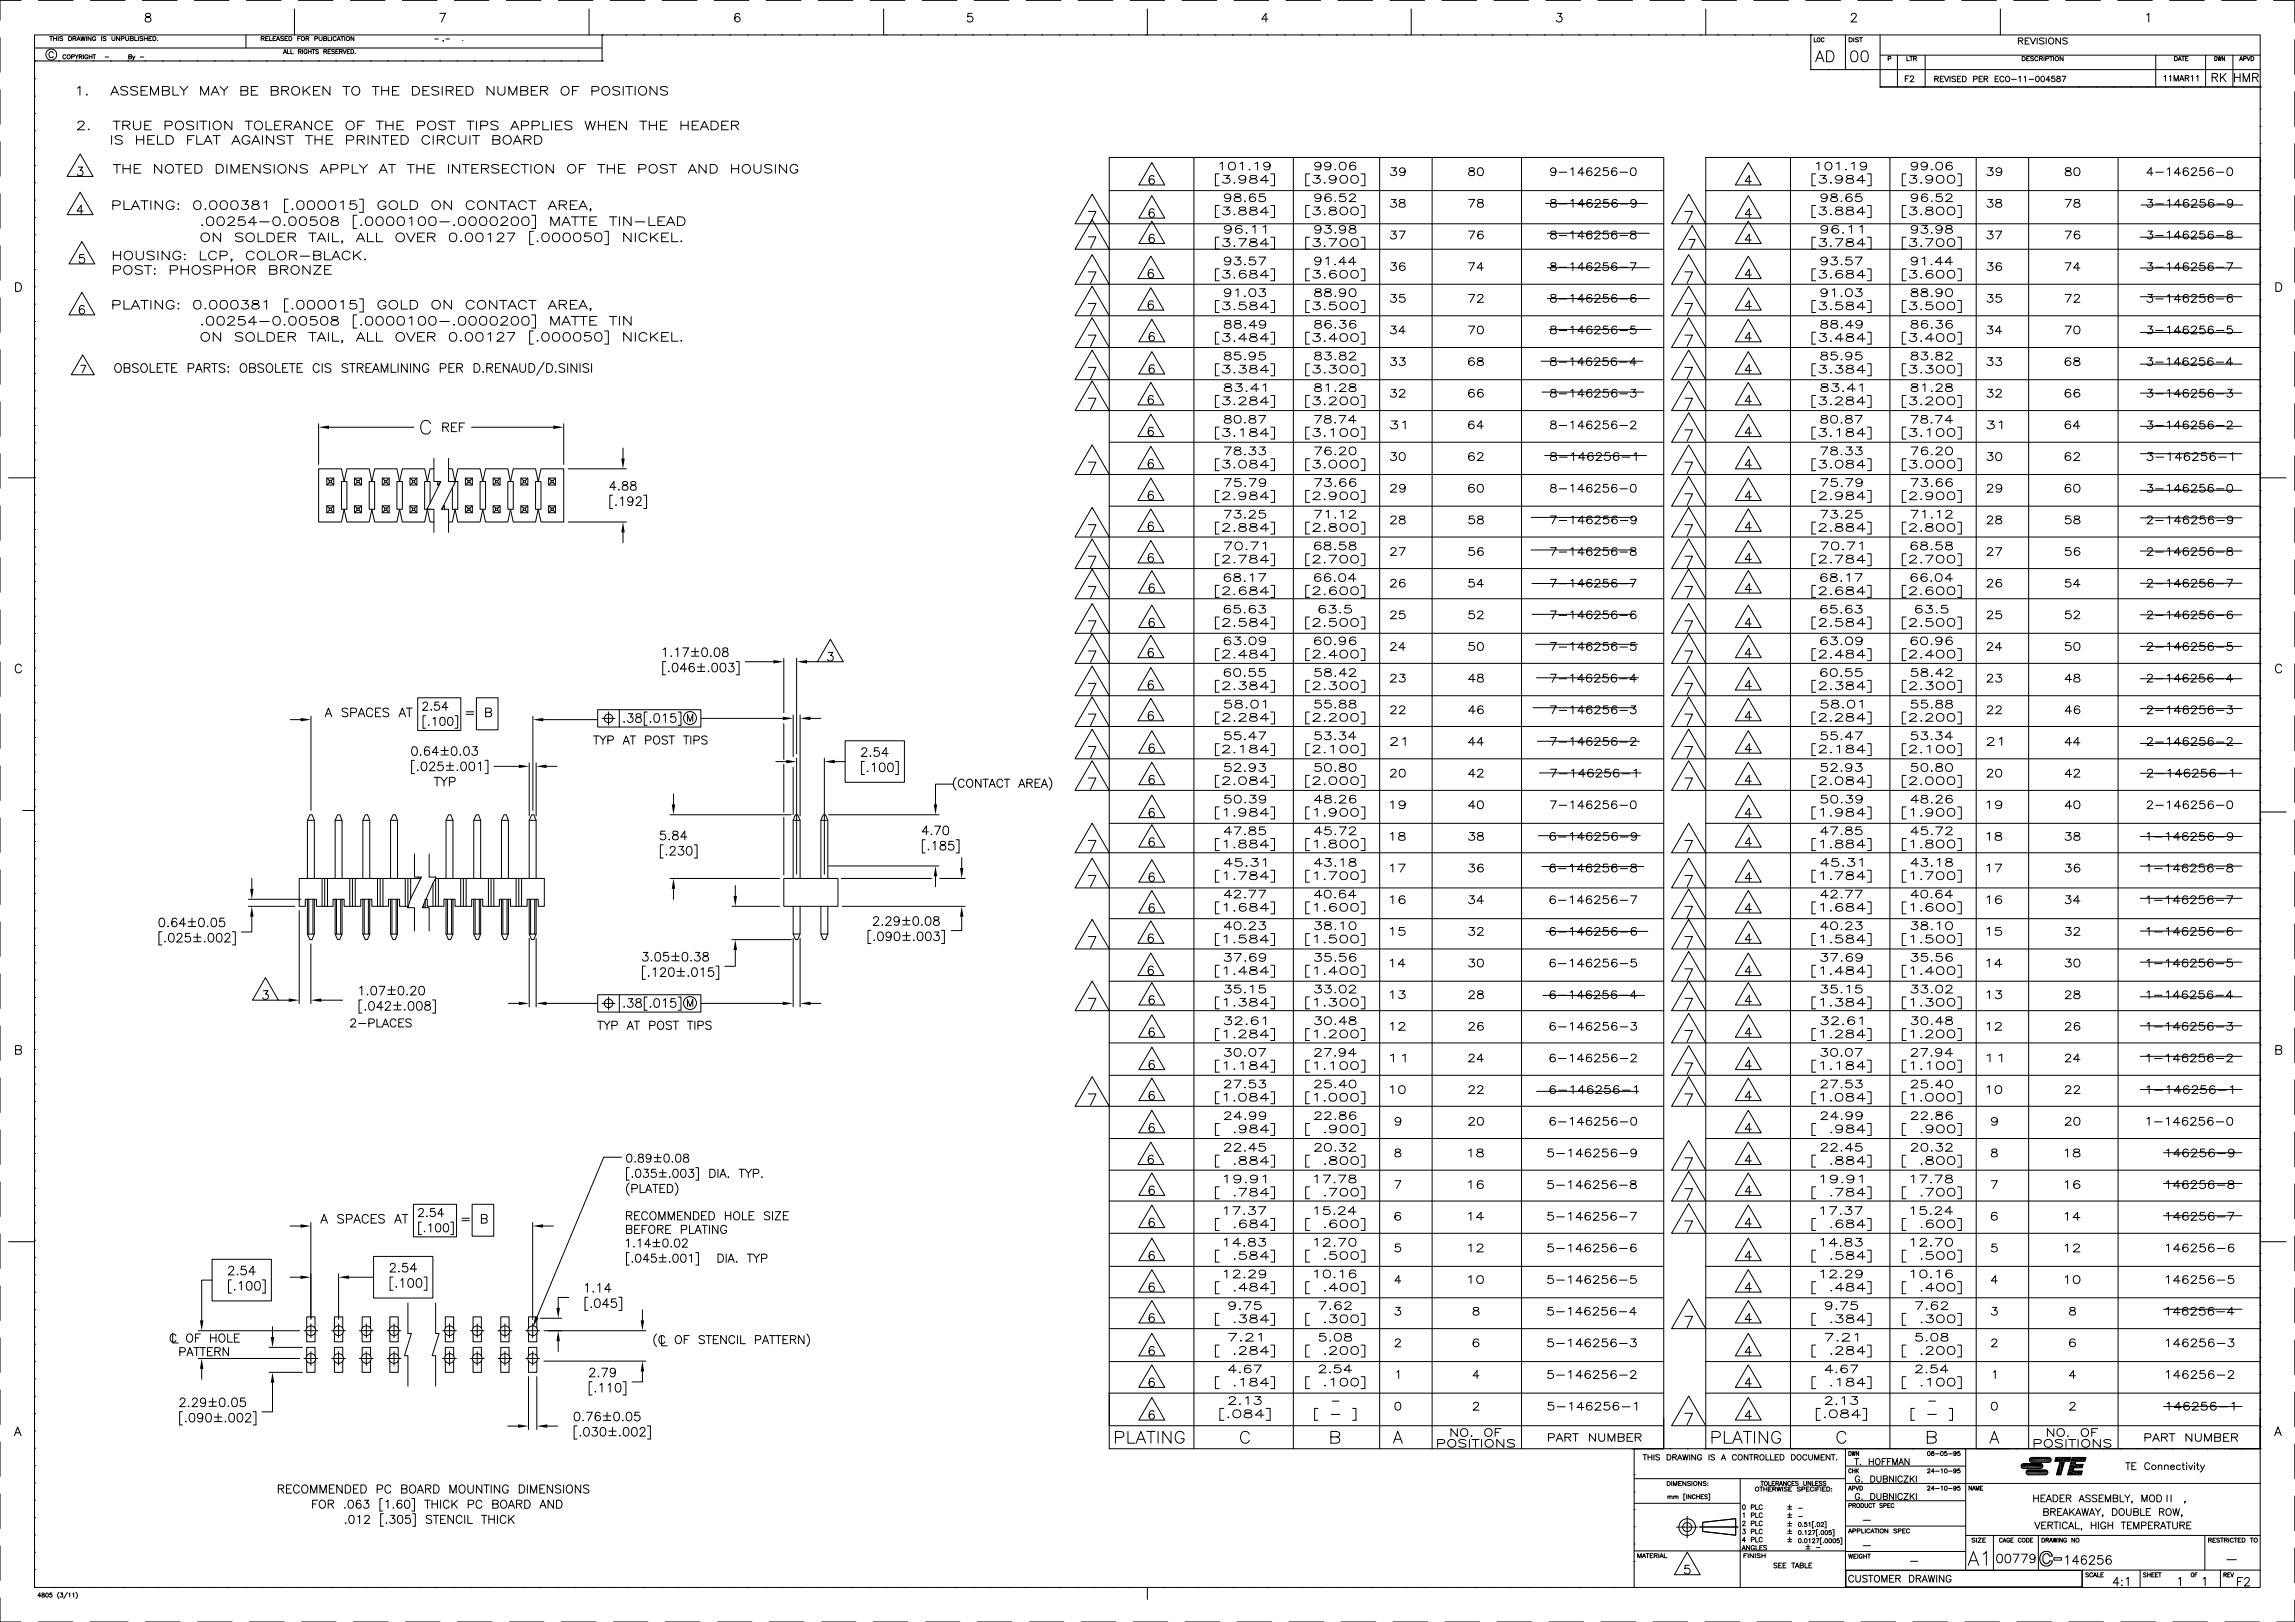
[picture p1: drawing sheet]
<svg xmlns="http://www.w3.org/2000/svg" width="841mm" height="594mm" viewBox="0 0 841 594" stroke-linecap="round" stroke-linejoin="round" font-family="sans-serif">
<g fill="none" stroke="#000" stroke-width=".37">
<path d="M0 13.8v12.7M7.7 .1h-7.7v7.3M12.7 12.8h815.6v568.6h-815.6zM12.7 17.6h207.9M14.1 .1h12.7M18.2 13.4h1.1M18.7 13.4v1.5M19.5 19.4a.8 .8 0 0 0-.9-.5 .8 .8 0 0 0-.7 .8v.6a.81 .81 0 0 0 .7 .8 .81 .81 0 0 0 .9-.5M19.6 14.1h1.1M19.6 13.4v1.5M20.7 13.4v1.5M21.3 13.4v1.5"/>
<path d="M23 13.6l-.4-.2-.7 .2 .1 .3 .9 .4-.1 .5-.9-.1M25.1 13.4h.6a.76 .76 0 0 1 .6 .7 .76 .76 0 0 1-.6 .8h-.6zM26.8 14.1l.9-.1 .2-.4-1.1-.2v1.5M27.3 14.1l.6 .8M28.2 14.9l.6-1.5 .6 1.5M28.4 14.4h.8M29.6 13.4l.4 1.5 .4-1.5 .4 1.5 .4-1.5M31.7 13.4v1.5M33.1 .1h12.7M33.4 13.4v1.5l-1.1-1.5v1.5M35.1 13.7a.6 .6 0 0 0-.7-.3 .6 .6 0 0 0-.5 .5v.4a.57 .57 0 0 0 .6 .6 .57 .57 0 0 0 .6-.6h-.4M37.2 13.4v1.5"/>
<path d="M38.9 13.6l-.4-.2-.7 .2v.3l1 .4-.1 .5-.9-.1M41 13.4v1l.5 .5 .5-.2 .1-1.3M43.8 13.4v1.5l-1.1-1.5v1.5M44.5 14.1h.9v-.7h-.9v1.5M46.1 13.4v1l.4 .5 .6-.2 .1-1.3M47.8 14.1l.9-.1 .2-.4-1.1-.2v1.5l1-.2 .1-.3-.4-.3M49.4 13.4v1.5h.9M50.7 13.4v1.5M52.2 .1h12.7M52.3 13.6l-.4-.2-.6 .2v.3l.9 .3v.6l-.9-.1M52.9 14.1h1.1M52.9 13.4v1.5"/>
<path d="M53.5 5.1a.63 .63 0 0 0 .3 1 1.14 1.14 0 0 1 1.3 .4 1.14 1.14 0 0 1-.1 1.4l-1 .2-.7-.3a1.17 1.17 0 0 1 .2-1.3 1.17 1.17 0 0 1 1.2-.4 .66 .66 0 0 0 .3-1zM54 13.4v1.5M54.6 14.1h.6M55.6 13.4h-1v1.5h1M56 13.4h.6a.76 .76 0 0 1 .6 .7 .76 .76 0 0 1-.6 .8h-.6zM57.7 14.7h.1M71.2 .1h12.7M90.1 12.8v4.8M90.3 .1h12.7M95.7 14.1l.9-.1 .2-.4-1.1-.2v1.5M96.3 14.1l.5 .8M97.3 14.1h.7"/>
<path d="M98.3 13.4h-1v1.5h1M98.8 13.4v1.5h.9M100.1 14.1h.6M101.1 13.4h-1v1.5h1M101.3 14.9l.6-1.5 .6 1.5M101.5 14.4h.8M103.8 19.7l.6-1.6 .6 1.6M103.9 13.6l-.4-.2-.7 .2 .1 .3 .9 .3v.6l-1-.1M104.1 19.1h.7M104.4 14.1h.6M105.4 18.1v1.6h.9M105.4 13.4h-1v1.5h1"/>
<path d="M105.9 13.4h.5a.78 .78 0 0 1 .6 .7 .78 .78 0 0 1-.6 .8h-.5zM106.6 18.1v1.6h.9M107.9 3.3v9.5M109.1 14.1h.6M109.3 18.9l.9-.1 .1-.5-1-.2v1.6M109.3 .1h12.7M109.9 18.9l.5 .8M110.1 13.4h-1v1.5M110.9 18.1v1.6M112.1 14.1l.9-.1 .2-.4-1.1-.2v1.5M112.5 18.5a.62 .62 0 0 0-.9-.3 .62 .62 0 0 0-.2 .9 .55 .55 0 0 0 .5 .6 .55 .55 0 0 0 .6-.6h-.4M112.6 14.1l.6 .8"/>
<path d="M113 18.1v1.6M113 18.9h1M114 18.1v1.6M114.3 18.1h1.1M114.9 18.1v1.6M115.4 14.1h.8l.2-.5-1-.2v1.5M116.7 18.3l-.4-.2-.6 .2 1 .9-.4 .5-.6-.3M116.9 13.4v1l.5 .5 .5-.2 .1-1.3M118.6 14.1l.9-.1v-.6h-.9v1.5l.9-.1 .2-.4-.4-.3M118.7 18.9l.8-.1 .2-.4-1-.3v1.6M119.2 18.9l.5 .8M120.2 13.4v1.5h.9"/>
<path d="M120.2 18.9h.6M121.2 18.1h-1v1.6h1M121.5 13.4v1.5M122.6 18.3l-.4-.2-.7 .2 .2 .4 .9 .5-.4 .5-.7-.3M123.1 18.9h.5M123.2 13.7a.6 .6 0 0 0-.7-.3 .6 .6 0 0 0-.5 .5v.4a.6 .6 0 0 0 .5 .6 .6 .6 0 0 0 .7-.4M123.5 14.9l.6-1.5 .6 1.5M123.7 14.4h.8M124 18.1h-.9v1.6h.9M124.4 18.9l.9-.1 .1-.4-1-.3v1.6M124.9 13.4h1M124.9 18.9l.5 .8"/>
<path d="M125.4 13.4v1.5M125.7 18.1l.6 1.6 .6-1.6M126.3 13.4v1.5M127.3 18.9h.5M128.2 18.1h-.9v1.6h.9M128.4 .1h12.7M128.6 18.1h.5a.81 .81 0 0 1 .5 .8 .81 .81 0 0 1-.5 .8h-.5zM129.7 13.4v1.5l-1.1-1.5v1.5M130.2 19.5h.1M147.4 .1h12.7M159.3 14.3h1.3M161.2 4.9h2.1l-1.5 3.2"/>
<path d="M162.5 14.8l-.2 .4M163.4 14.3h1.3M166.5 .1h12.7M169.6 14.7h.1M185.5 .1h12.7M204.6 .1h12.7M215.9 3.3v9.5M220.6 12.8h.1M220.6 12.8v9.5h-207.9M223.6 .1h12.7M229.4 12.8h.1M235.7 12.8h.1"/>
<path d="M242.1 12.8h.1M242.7 .1h12.7M248.4 12.8h.1M254.8 12.8h.1M261.1 12.8h.1M261.7 .1h12.7M267.5 12.8h.1M271.1 5.3a.89 .89 0 0 0-.9-.4 .89 .89 0 0 0-.8 .6 1.82 1.82 0 0 0 .8 2.6 .99 .99 0 0 0 1-1 .99 .99 0 0 0-.9-1 .99 .99 0 0 0-1.1 .9M273.8 12.8h.1M280.2 12.8h.1M280.8 .1h12.7M286.5 12.8h.1"/>
<path d="M292.9 12.8h.1M299.2 12.8h.1M299.8 .1h12.7M305.6 12.8h.1M311.9 12.8h.1M318.3 12.8h.1M318.9 .1h12.7M323.8 3.3v9.5M324.6 12.8h.1M331 12.8h.1M337.3 12.8h.1M337.9 .1h12.7"/>
<path d="M343.7 12.8h.1M350 12.8h.1M356.3 4.9h-1.5l-.2 1.3a1.13 1.13 0 0 1 1.7 0 1.13 1.13 0 0 1-.2 1.7 1.13 1.13 0 0 1-1.6-.4M356.4 12.8h.1M357 .1h12.7M362.7 12.8h.1M369.1 12.8h.1M375.4 12.8h.1M376 .1h12.7M381.8 12.8h.1M388.1 12.8h.1M394.5 12.8h.1"/>
<path d="M395.1 .1h12.7M400.8 12.8h.1M407.2 12.8h.1M413.5 12.8h.1M414.1 .1h12.7M419.9 12.8h.1M420.5 3.3v9.5M426.2 12.8h.1M432.6 12.8h.1M433.2 .1h12.7M438.9 12.8h.1M445.3 12.8h.1"/>
<path d="M451.6 12.8h.1M452.2 .1h12.7M458 12.8h.1M464.3 12.8h.1M464.7 7h-2.3l1.5-2.1v3.2M470.7 12.8h.1M471.3 .1h12.7M477 12.8h.1M483.4 12.8h.1M489.7 12.8h.1M490.3 .1h12.7M496.1 12.8h.1"/>
<path d="M502.4 12.8h.1M508.8 12.8h.1M509.4 .1h12.7M515.1 12.8h.1M517.1 3.3v9.5M521.5 12.8h.1M527.8 12.8h.1M528.4 .1h12.7M534.2 12.8h.1M540.5 12.8h.1M546.9 12.8h.1M547.5 .1h12.7"/>
<path d="M553.2 12.8h.1M559.6 12.8h.1M565.9 12.8h.1M566.5 .1h12.7M570.7 4.9h1.6l-.9 1.2a1.06 1.06 0 0 1 1 1.5 1.06 1.06 0 0 1-1.7 .3l-.3-.4M572.3 12.8h.1M578.6 12.8h.1M585 12.8h.1M585.6 .1h12.7M591.3 12.8h.1M597.7 12.8h.1M604 12.8h.1"/>
<path d="M604.6 .1h12.7M610.4 12.8h.1M616.7 12.8h.1M623.1 12.8h.1M623.7 .1h12.7M625.1 3.3v9.5M629.4 12.8h.1M635.8 12.8h.1M642.1 12.8h.1M642.7 .1h12.7M648.5 12.8h.1M654.8 12.8h.1"/>
<path d="M661.8 .1h12.7M663.6 12.8h.1M663.6 12.8v12.7M664.8 13.8v1.5h.9M668.4 14.2a.52 .52 0 0 0-.6-.4 .52 .52 0 0 0-.4 .6 .61 .61 0 0 0 .2 .8 .61 .61 0 0 0 .8-.1v-.1M669.4 18.6h1.3a2.11 2.11 0 0 1 1.4 2 2.11 2.11 0 0 1-1.4 2h-1.3zM676.3 12.8v12.7M677.6 13.8h.6a.78 .78 0 0 1 .6 .8 .78 .78 0 0 1-.6 .7h-.6zM678.4 5.6l.7-.7h.6l.6 .6-.5 1-1.5 1.6h2.1M678.7 18.8a1.32 1.32 0 0 1 1.9 .6 2.01 2.01 0 0 1-1.3 3.2 1.79 1.79 0 0 1-1.1-2.3zM679.3 13.8v1.5M680.8 .1h12.7"/>
<path d="M681.1 14l-.5-.2-.7 .2 .2 .4 1 .5-.5 .4-.7-.2M681.4 13.8h1.1M682 13.8v1.5M682.5 18.8a1.31 1.31 0 0 1 1.9 .6 2.01 2.01 0 0 1-1.3 3.2 1.78 1.78 0 0 1-1.1-2.3zM689 12.8v19M699.9 .1h12.7M718.9 .1h12.7M733 3.3v9.5M738 .1h12.7M739.6 15l1.4-.2 .3-.5-.3-.3-1.4-.1v2.2M740.5 15l.8 1.1M742.1 15h1"/>
<path d="M743.7 13.9h-1.6v2.2h1.6M744.1 13.9l.9 2.2 1-2.2M746.6 13.9v2.2M749.1 14.2l-.6-.3-1.1 .3 .2 .5 1.2 .5 .3 .6-.6 .3-1.1-.3M749.9 13.9v2.2M755.1 13.9v2.2l-1.7-2.2v2.2M757 .1h12.7M757.6 14.2l-.6-.3-1.1 .3 .3 .5 .9 .3 .5 .5v.3l-.6 .3-1.1-.3M776.1 .1h12.7M786.7 5.5l.7-.6v3.2M795.1 .1h12.7M814.2 .1h12.7"/>
<path d="M833.2 .1h7.8v8.1M841 14.5v12.7M0 32.8v12.7M12.7 22.3h.1M12.7 28.8h.1M12.7 35.2h.1M21.4 22.3h.1M24.1 20.4a.57 .57 0 0 0-.6-.4 .57 .57 0 0 0-.5 .6v.4a.56 .56 0 0 0 .5 .6 .56 .56 0 0 0 .6-.4M26.2 20.8h.9l.1-.6-1-.2v1.6M27.5 20l.6 .8v.8M27.8 22.3h.1M28.4 32.3l.9-.6v3.2"/>
<path d="M28.7 20l-.6 .8M29 20.8l.9-.1v-.6l-.9-.1v1.6M29.5 20.8l.6 .8M30.6 20v1.6M31.7 34.7h.3zM32.2 20.4a.57 .57 0 0 0-.7-.4 .57 .57 0 0 0-.4 .6v.4a.55 .55 0 0 0 .5 .6 .55 .55 0 0 0 .6-.6h-.4M32.7 20v1.6M32.7 20.8h1M33.7 20v1.6M34 20h1.1M34.1 22.3h.1M34.5 20v1.6"/>
<path d="M38.5 20.9h1.3M40.5 22.3h.1M40.6 34.9l1.4-3.2 1.5 3.2M41.1 33.8h1.9M46.8 32.1a1.54 1.54 0 0 0-2.6 .3l.4 .5 1.5 .4a.85 .85 0 0 1 .7 1.1 1.87 1.87 0 0 1-2.6 0M46.8 22.3h.1M47.2 20.8l.8-.1 .2-.4-1-.3v1.6l.9-.2 .1-.3-.4-.3M48.6 20.5l.4 1.1 .4-1.1M49 21.6l-.5 .5M50.4 32.1a1.54 1.54 0 0 0-2.5 .3l.3 .5 1.5 .4a.85 .85 0 0 1 .7 1.1 1.85 1.85 0 0 1-2.5 0M51.4 20.9h1.3M51.7 33.2h1.5"/>
<path d="M53.2 22.3h.1M54.1 31.7h-2.4v3.2h2.4M55.2 34.9v-3.2l1.4 3.2 1.5-3.2v3.2M59.5 33.2l2.2-.2 .4-.4-.4-.8-2.2-.1v3.2h1.7l.7-.3a.83 .83 0 0 0-.2-1.3l-.5-.1M59.5 22.3h.1M63.4 31.7v3.2h2.1M65.9 22.3h.1M65.9 31.7l1.5 1.5v1.7M68.8 31.7l-1.4 1.5M72.2 22.3h.1M73.5 34.9v-3.2l1.5 3.2 1.5-3.2v3.2M77.4 34.9l1.4-3.2 1.5 3.2"/>
<path d="M77.9 33.8h1.9M78.6 22.3h.1M80.6 31.7l1.5 1.5v1.7M83.6 31.7l-1.5 1.5M84.9 22.3h.1M88.3 33.2l2.2-.2 .3-.4-.3-.8-2.2-.1v3.2h1.7l.7-.3a.83 .83 0 0 0-.2-1.3l-.5-.1M91.3 22.3h.1M92.1 33.2h1.5M94.5 31.7h-2.4v3.2h2.4M97.6 22.3h.1M99.4 33.2l2.2-.2 .4-.7-.4-.5-.5-.1h-1.7v3.2h1.7l.7-.3 .2-.8-.4-.5-.5-.1M103.3 33.2l2.1-.2a.67 .67 0 0 0 .4-.6 .67 .67 0 0 0-.4-.6l-2.1-.1v3.2"/>
<path d="M104 22.3h.1M104.5 33.2l1.3 1.7M110.3 22.3h.1M111.1 31.7v3.2M112 33l1.6 1.9M113.6 31.7l-2.5 2.1M114.9 33.2h1.5M116.7 22.3h.1M117.3 31.7h-2.4v3.2h2.4M120.9 31.7v3.2l-2.5-3.2v3.2M123 22.3h.1M125.6 31.7h2.6"/>
<path d="M126.9 31.7v3.2M129.4 22.3h.1M135.7 22.3h.1M136.4 31.7h2.5M137.7 31.7v3.2M139.9 33.2h2.5M139.9 31.7v3.2M142.1 22.3h.1M142.4 31.7v3.2M143.8 33.2h1.5M146.2 31.7h-2.4v3.2h2.4M148.4 22.3h.1"/>
<path d="M151.1 31.7h1.3a1.61 1.61 0 0 1 1.4 1.6 1.61 1.61 0 0 1-1.4 1.6h-1.3zM154.8 22.3h.1M155 33.2h1.4M157.4 31.7h-2.4v3.2h2.4M160.8 32.1a1.55 1.55 0 0 0-2.6 .3l.8 .6 1.1 .3a.75 .75 0 0 1 .6 .6 .75 .75 0 0 1-.3 .8 1.98 1.98 0 0 1-2.2-.3M161.1 22.3h.1M162.1 31.7v3.2M163.5 33.2l2.2-.2 .4-.7-.4-.5-2.2-.1v3.2M164.8 33.2l1.3 1.7M167.3 33.2h1.5M167.5 22.3h.1M169.7 31.7h-2.4v3.2h2.4"/>
<path d="M170.8 31.7h1.3a1.61 1.61 0 0 1 1.3 1.6 1.61 1.61 0 0 1-1.3 1.6h-1.3zM173.8 22.3h.1M180.2 22.3h.1M181 31.7v3.2l-2.5-3.2v3.2M182.5 31.7v2.2a1.35 1.35 0 0 0 1.2 1 1.35 1.35 0 0 0 1.3-1v-2.2M186.5 34.9v-3.2l1.4 3.2 1.5-3.2v3.2M186.5 22.3h.1M190.8 33.2l2.2-.2 .4-.7-.4-.5-.5-.1h-1.7v3.2h1.7l.7-.3 .2-.8-.4-.5-.5-.1M192.9 22.3h.1M194.7 33.2h1.4M197.1 31.7h-2.4v3.2h2.4M198.1 33.2l2.2-.2 .4-.7-.4-.5-.5-.1h-1.7v3.2"/>
<path d="M199.2 22.3h.1M199.4 33.2l1.3 1.7M205.6 22.3h.1M209.8 33.2h1.4M211.9 22.3h.1M212.2 31.7h-2.4v3.2M216.9 33.3l2.2-.1 .4-.9-.4-.5-2.2-.1v3.2M220.6 22.3h.1M227.1 32.1a1.55 1.55 0 0 0-2.6 .3l.8 .6 1.1 .3a.75 .75 0 0 1 .6 .6 .75 .75 0 0 1-.3 .8 1.98 1.98 0 0 1-2.2-.3M228.4 31.7v3.2M229.3 31.7h2.5M230.5 31.7v3.2"/>
<path d="M232.7 31.7v3.2M240.8 31.7v3.2l-2.6-3.2v3.2M244.6 32.1a1.59 1.59 0 0 0-2.6 .3l.4 .5 1.4 .4a.75 .75 0 0 1 .7 .6 .75 .75 0 0 1-.3 .8 1.98 1.98 0 0 1-2.2-.3M663.6 25.5h.1M663.6 25.5h164.7M665.4 22.6l1.5-4 1.5 4M665.9 21.3h2M669.9 25.5h.1M676.3 25.5h.1M682.6 25.5h.1M689 25.5h.1M689 31.8h.1"/>
<path d="M689 31.8h139.3M689 20.2h139.3M691.9 21.5l.9-.1 .1-.6-1-.1v1.5M695.3 20.2v11.6M698.2 28.8h.9M698.3 31.8h.1M698.8 20.7v1.5h.9M699.6 27.8h-1.4v2.1M699.9 20.7h1M700.1 28.3l.4-.5 .8 .4-.3 .7-1.1 1h1.5M700.4 20.7v1.5M701.3 21.4l.9-.1v-.5l-.9-.1v1.5"/>
<path d="M701.8 21.4l.5 .8M704.6 31.8h.1M705.5 20.2v11.6M709 28.9l1.1-.1 .2-.7-1.3-.2v2M709.7 28.9l.7 1M711 31.8h.1M711 28.9h.8M712.3 27.9h-1.3v2h1.3M712.6 27.9l.8 2 .7-2M714.6 27.9v2M716.6 28.2l-.4-.3-.9 .3 .2 .5 1 .4v.8h-.7l-.5-.3M717.3 28.9h.8"/>
<path d="M717.3 31.8h.1M718.6 27.9h-1.3v2h1.3M719.2 27.9h.6a1.08 1.08 0 0 1 .7 1 1.08 1.08 0 0 1-.7 1h-.6zM723.2 29l1.2-.1 .1-.8-1.3-.2v2M723.7 31.8h.1M725.3 28.9h.7M726.5 27.9h-1.2v2h1.2M727.1 28.9l1.2-.1v-.7l-1.2-.2v2M727.8 28.9l.6 1M730 31.8h.1M731.1 28.9h.8M732.4 27.9h-1.3v2h1.3"/>
<path d="M734.4 28.4a.77 .77 0 0 0-.9-.5 .77 .77 0 0 0-.6 .8v.5a.76 .76 0 0 0 .6 .7 .76 .76 0 0 0 .9-.5M735.1 28.2l.2-.2a.96 .96 0 0 1 1.2 .9 .96 .96 0 0 1-1.2 1l-.4-.7zM736.4 31.8h.1M737.2 29.1h1.7M739.9 28.3l.4-.4v2M741 20.7h.6a.79 .79 0 0 1 .6 .8 .79 .79 0 0 1-.6 .7h-.6zM741.8 28.3l.5-.4v2M742.7 21.4h.6M742.7 31.8h.1M743.5 29.1h1.8M743.7 20.7h-1v1.5h1M745.2 20.9l-.9-.1-.1 .4 .8 .4 .2 .4-.4 .2-.7-.2"/>
<path d="M746.3 28l.3-.1a1.05 1.05 0 0 1 .7 1 1.05 1.05 0 0 1-.7 1 1.3 1.3 0 0 1-.3-1.9zM746.8 21.1a.62 .62 0 0 0-.6-.4 .62 .62 0 0 0-.5 .6 .68 .68 0 0 0 .2 .8 .68 .68 0 0 0 .9-.1v-.1M747.4 21.4h.7l.4-.4-.2-.2-.9-.1v1.5M748 21.4l.5 .8M748.2 28a1 1 0 0 1 1.2 .7 1 1 0 0 1-.7 1.2l-.7-.3-.1-.8zM749.1 20.7v1.5M749.1 31.8h.1M749.7 21.5l.9-.1 .1-.6-1-.1v1.5M751.1 20.7h1.1M751.3 29.3h-1.5l1-1.4v2M751.6 20.7v1.5M752.6 20.7v1.5"/>
<path d="M752.9 27.9h-.9l-.2 .9a.72 .72 0 0 1 1.1-.1 .72 .72 0 0 1-.1 1.1 .72 .72 0 0 1-1-.2M753.9 28v.6a.82 .82 0 0 1 1 .2 .82 .82 0 0 1-.1 1.1h-.9a.84 .84 0 0 1 0-1 .84 .84 0 0 1 .9-.3v-.6zM755.4 31.8h.1M755.6 27.9h1.4l-1 2M756 20.7v1.5l-1.1-1.5v1.5M761.8 31.8h.1M768.1 31.8h.1M774.5 31.8h.1M780.8 31.8h.1M787.2 31.8h.1M790 20.2v11.6M793 28l.5-.3v2"/>
<path d="M793.5 31.8h.1M795 28l.4-.3v2M796.7 29.7v-2l.8 2 .8-2v2M796.9 20.7h.5a.81 .81 0 0 1 .5 .8 .81 .81 0 0 1-.5 .7h-.5zM798.2 22.2l.6-1.5 .6 1.5M798.4 21.7h.8M798.7 29.7l.8-2 .8 2M799 29h1M799.5 20.7h1M799.9 31.8h.1M800 20.7v1.5M800.8 28.6l1.2-.1 .1-.6-1.3-.2v2"/>
<path d="M800.9 21.4h.6M801.5 28.6l.6 1.1M801.9 20.7h-1v1.5h1M803 28l.5-.3v2M804.9 28l.5-.3v2M806.2 31.8h.1M808.3 20.2v11.6M810.6 28.3l1.8-.1 .3-.4-.2-.6-.5-.3h-1.4v3M811.6 20.7a.77 .77 0 0 1 .9 .8 .77 .77 0 0 1-.9 .7zM811.7 28.3l1 1.6M812.6 31.8h.1M812.8 20.7l.3 1.5 .3-1.5 .2 1.5 .4-1.5"/>
<path d="M813.7 26.9v3M814.4 28.2l1.3 1.7M815.2 20.7v1.5l-.9-1.5v1.5M815.7 26.9l-2 2M818.3 20.2v11.6M818.9 26.9v3M818.9 28.3h2M818.9 31.8h.1M820.7 22.2l.6-1.5 .5 1.5M820.9 26.9v3M820.9 21.7h.7M822 29.9v-3l1.2 3 1.2-3v3"/>
<path d="M822.2 21.5l.8-.1v-.6l-.8-.1v1.5M823.4 20.7l.6 1.5 .6-1.5M824.9 20.7h.5a.81 .81 0 0 1 .6 .8 .81 .81 0 0 1-.6 .7h-.5zM825.5 28.3l1.7-.1 .3-.4-.1-.6-.6-.3h-1.3v3M826.5 28.3l1 1.6M828.3 39.9h.1M828.3 31.8h.1M841 33.6v12.7M0 51.9v12.7M12.7 41.5h.1M12.7 47.9h.1M12.7 54.2h.1"/>
<path d="M28.6 45.1l.1-.4 .6-.3 1.1 .1 .4 .5-.5 1-1.9 1.6h2.6M29.4 56.4l4.7 8.2h-9.5zM32.3 47.4h.4zM40.9 49.7v3.1M41.4 44.4h2.7M42.8 44.4v3.2M44.8 50.1a1.62 1.62 0 0 0-2.6 .3 2.54 2.54 0 0 0 2.3 1.1l.3 .4v.5a1.96 1.96 0 0 1-2.6 0M45 45.9l2.2-.2 .4-.7-.4-.5-.5-.1h-1.7v3.2M46.3 45.9l1.3 1.7M48.9 44.4v2.2a1.38 1.38 0 0 0 1.3 1 1.38 1.38 0 0 0 1.4-1v-2.2M50 49.7v3.1M50 51.2h2.7"/>
<path d="M52.7 49.7v3.1M53 45.9h1.5M54.1 51.2h1.6M55.5 44.4h-2.5v3.2h2.5M56.6 49.7h-2.5v3.1h2.5M57.7 49.7v3.1h2.2M60.5 46l2.2-.1a.79 .79 0 0 0 0-1.4l-2.2-.1v3.2M60.9 49.7h1.3a1.61 1.61 0 0 1 1.4 1.6 1.61 1.61 0 0 1-1.4 1.5h-1.3zM68.7 51.2h1.5M71 44.8a1.59 1.59 0 0 0-2.6 .3 2.55 2.55 0 0 0 2.2 1.1l.4 .9a1.92 1.92 0 0 1-2.6 0M71.2 49.7h-2.5v3.1M72.1 49.7v3.1h2.2"/>
<path d="M72.3 44.4v3.2M73.2 44.4h2.6M74.5 44.4v3.2M74.7 52.8l1.5-3.1 1.5 3.1M75.3 51.8h1.8M76.8 44.4v3.2M78.1 49.7h2.6M79.4 49.7v3.1M85 44.4v3.2l-2.6-3.2v3.2M85 52.8l1.5-3.1 1.5 3.1M85.6 51.8h1.8M89.8 44.4h2.7"/>
<path d="M91.1 44.4v3.2M91.5 50.4a1.54 1.54 0 0 0-2.3-.3 1.54 1.54 0 0 0 0 2.3 1.54 1.54 0 0 0 2.3-.3v-.5h-.9M92.2 52.8l1.6-3.1 1.5 3.1M92.8 51.8h1.9M96.2 49.7v3.1M97.5 44.4v3.2h2.2M100.3 49.7v3.1l-2.6-3.1v3.1M100.7 45.9h1.5M103.1 44.4h-2.4v3.2h2.4M104.2 45.9l2.3-.2 .3-.7-.3-.5-.6-.1h-1.7v3.2M104.2 50.1a1.62 1.62 0 0 0-2.6 .3 2.54 2.54 0 0 0 2.2 1.1l.4 .4v.5a1.96 1.96 0 0 1-2.6 0M105 49.7h2.6"/>
<path d="M105.5 45.9l1.3 1.7M106.3 49.7v3.1M107.6 47.6l1.5-3.2 1.5 3.2M108.2 46.5h1.8M111.9 49.7h2.6M113.2 49.7v3.1M114.1 44.4v3.2l-2.6-3.2v3.2M115.4 51.2h2.6M115.4 49.7v3.1M118 49.7v3.1M118.2 45.1a1.54 1.54 0 0 0-2.3-.3 1.54 1.54 0 0 0 0 2.3 1.54 1.54 0 0 0 2.3-.3M119.5 45.9h1.5"/>
<path d="M119.5 51.2h1.5M122 44.4h-2.5v3.2h2.5M122 49.7h-2.5v3.1h2.5M127 51.3l2.2-.1a.79 .79 0 0 0 0-1.4l-2.2-.1v3.1M130.9 51.2l2.3-.2 .4-.7-.4-.5-.6-.1h-1.7v3.1M131.1 45.9h1.5M132.2 51.2l1.4 1.6M133.6 44.4h-2.5v3.2M134.9 49.7v3.1M137.8 44.4h2.7M139 49.7v3.1l-2.6-3.1v3.1M139.2 44.4v3.2"/>
<path d="M139.9 49.7h2.6M141.2 49.7v3.1M141.4 45.9h2.6M141.4 44.4v3.2M143.5 51.2h1.4M144 44.4v3.2M145.5 45.9h1.5M145.9 49.7h-2.4v3.1h2.4M147 49.7h1.3a1.61 1.61 0 0 1 1.4 1.6 1.61 1.61 0 0 1-1.4 1.5h-1.3zM147.9 44.4h-2.4v3.2h2.4M153 46l2.2-.1a.84 .84 0 0 0 0-1.4l-2.2-.1v3.2M157.4 50.4a1.54 1.54 0 0 0-2.3-.3 1.54 1.54 0 0 0 0 2.3 1.54 1.54 0 0 0 2.3-.3"/>
<path d="M158.8 49.7v3.1M160.3 51.2l2.2-.2 .4-.7-.4-.5-2.2-.1v3.1M161.6 51.2l1.3 1.6M163.4 44.8a1.62 1.62 0 0 0-2.6 .3 2.54 2.54 0 0 0 2.3 1.1l.3 .4v.5a1.96 1.96 0 0 1-2.6 0M164.2 44.4h2.6M165.5 44.4v3.2M166.8 50.4a1.54 1.54 0 0 0-2.3-.3 1.54 1.54 0 0 0 0 2.3 1.54 1.54 0 0 0 2.3-.3M168.1 49.7v2.2a1.38 1.38 0 0 0 1.3 1 1.38 1.38 0 0 0 1.3-1v-2.2M171.1 44.4h2.6M172.2 49.7v3.1M172.4 44.4v3.2M173.1 49.7h2.7"/>
<path d="M174.5 49.7v3.1M174.6 44.4v3.2M176.1 46l2.3-.1a.84 .84 0 0 0 0-1.4l-2.3-.1v3.2M180.6 51.2l2.3-.2 .3-.4-.3-.8-2.3-.1v3.1h1.7l.7-.3a.83 .83 0 0 0-.1-1.2l-.6-.1M182.5 44.8a1.62 1.62 0 0 0-2.6 .3 2.54 2.54 0 0 0 2.2 1.1l.4 .4v.5a1.96 1.96 0 0 1-2.6 0M187.2 47.6l1.4-3.2 1.6 3.2M187.7 46.5h1.9M188.1 52.8l1.5-3.1 1.5 3.1M188.6 51.8h1.9M191.1 46l2.2-.1a.84 .84 0 0 0 0-1.4l-2.2-.1v3.2M192 51.2l2.3-.2 .3-.7-.3-.5-2.3-.1v3.1M193.3 51.2l1.3 1.6"/>
<path d="M195 46l2.2-.1a.79 .79 0 0 0 0-1.4l-2.2-.1v3.2M195.9 49.7h1.3a1.61 1.61 0 0 1 1.4 1.6 1.61 1.61 0 0 1-1.4 1.5h-1.3zM198.9 44.4v3.2h2.3M202.1 44.4v3.2M203.6 45.9h1.5M206 44.4h-2.4v3.2h2.4M209.6 44.8a1.62 1.62 0 0 0-2.6 .3 2.55 2.55 0 0 0 2.2 1.1l.4 .4v.5a1.99 1.99 0 0 1-2.6 0M214.4 44.4l1 3.2 .9-3.2 .9 3.2 1-3.2M219.3 45.9h2.6M219.3 44.4v3.2M221.9 44.4v3.2M223.4 45.9h1.5"/>
<path d="M225.8 44.4h-2.4v3.2h2.4M229.6 44.4v3.2l-2.7-3.2v3.2M234.4 44.4h2.6M235.7 44.4v3.2M238 45.9h2.6M238 44.4v3.2M240.6 44.4v3.2M242.1 45.9h1.5M244.5 44.4h-2.4v3.2h2.4M249.6 45.9h2.6M249.6 44.4v3.2M252.2 44.4v3.2"/>
<path d="M253.7 45.9h1.4M256.1 44.4h-2.4v3.2h2.4M256.6 47.6l1.5-3.2 1.5 3.2M257.2 46.5h1.9M260.6 44.4h1.3a1.61 1.61 0 0 1 1.3 1.6 1.61 1.61 0 0 1-1.3 1.6h-1.3zM264.5 45.9h1.5M266.9 44.4h-2.4v3.2h2.4M268.1 45.9l2.2-.2 .3-.7-.3-.5-2.2-.1v3.2M269.4 45.9l1.2 1.7M422.1 59.5l4.7 8.2h-9.5zM437.5 57.7v472.9M447 60l.9-.6v2.8"/>
<path d="M454.4 60l.9-.6v2.8M459.9 60l.9-.6v2.8M474 57.7v472.9M496.7 59.8l-.2-.3a1.44 1.44 0 0 0-2 .9 1.44 1.44 0 0 0 1.1 1.8 1.1 1.1 0 0 0 1.3-.9l-.2-.4a1.27 1.27 0 0 0-2.1 .4M505.6 57.7v472.9M524.8 57.7v472.9M557.6 57.7v472.9M625.1 57.7h203.2v472.9h-203.2zM640.7 59.5l4.7 8.2h-9.5zM656.1 57.7v472.9M665.6 60l.9-.6v2.8M673 60l.9-.6v2.8"/>
<path d="M678.5 60l1-.6v2.8M692.6 57.7v472.9M715.3 59.8l-.2-.3a1.44 1.44 0 0 0-2 .9 1.44 1.44 0 0 0 1.2 1.8 1.1 1.1 0 0 0 1.2-.9l-.2-.4a1.28 1.28 0 0 0-2.1 .4M724.2 57.7v472.9M743.4 57.7v472.9M776.2 57.7v472.9M828.3 59h.1M828.3 52.6h.1M828.3 46.3h.1M841 52.6v12.7M0 70.9v12.7M12.7 60.6h.1"/>
<path d="M12.7 66.9h.1M12.7 73.3h.1M12.7 79.6h.1M28.6 61.2h1.7l-.9 1.2a1.07 1.07 0 0 1 1 1.5 1.07 1.07 0 0 1-1.8 .3l-.3-.4M29.4 70.4l4.7 8.2h-9.5zM30.5 77.3h-2.3l1.6-2.1v3.2M41.4 75.2l2.3-.1 .4-1-1-.6h-1.7v3.2M41.5 60.3h2.7M42.8 60.3v3.1M45.1 60.3v3.1M45.1 61.8h2.6M45.4 73.5v3.2h2.4"/>
<path d="M47.7 60.3v3.1M48.1 76.7l1.6-3.2 1.5 3.2M48.7 75.7h1.9M49.2 61.8h1.5M51.6 60.3h-2.4v3.1h2.4M51.6 73.5h2.7M53 73.5v3.2M55.3 73.5v3.2M59.3 60.3v3.1l-2.7-3.1v3.1M59.6 73.5v3.2l-2.7-3.2v3.2M63.8 74.3a1.58 1.58 0 0 0-2.4-.4 1.58 1.58 0 0 0 0 2.4 1.58 1.58 0 0 0 2.4-.3v-.5h-1M64.3 60.3h2.6"/>
<path d="M65.2 74.8h.3zM65.2 76.6h.3zM65.6 60.3v3.1M67.9 61.8h1.4M70.3 60.3h-2.4v3.1h2.4M71.4 60.3h1.3a1.61 1.61 0 0 1 1.3 1.5 1.61 1.61 0 0 1-1.3 1.6h-1.3zM71.5 73.7a1.42 1.42 0 0 1 1.7 .1 1.42 1.42 0 0 1 .5 1.6 1.39 1.39 0 0 1-1.7 1.3 1.39 1.39 0 0 1-1-1.8zM75.1 76.6h.3zM76.2 79.6a1.41 1.41 0 0 1 1.7 .1 1.41 1.41 0 0 1 .4 1.6 1.38 1.38 0 0 1-1.6 1.3 1.38 1.38 0 0 1-1.1-1.8zM77.3 73.7a1.57 1.57 0 0 1 2.2 1.5 1.57 1.57 0 0 1-2.2 1.4 2.13 2.13 0 0 1 0-2.9zM79.2 60.3h1.4a1.61 1.61 0 0 1 1.3 1.5 1.61 1.61 0 0 1-1.3 1.6h-1.4zM80.1 79.6a1.56 1.56 0 0 1 2.1 1.4 1.56 1.56 0 0 1-2.1 1.5 2.13 2.13 0 0 1 0-2.9z"/>
<path d="M81.2 73.7a1.43 1.43 0 0 1 1.7 .1 1.43 1.43 0 0 1 .5 1.6 1.39 1.39 0 0 1-1.7 1.3 1.39 1.39 0 0 1-1.1-1.8zM83.1 60.3v3.1M84.7 63.4v-3.1l1.4 3.1 1.5-3.1v3.1M85.1 73.7a1.57 1.57 0 0 1 2.2 1.5 1.57 1.57 0 0 1-2.2 1.4 2.13 2.13 0 0 1 0-2.9zM88.8 73.5h2.1l-1.2 1.3h.6a.99 .99 0 0 1 .8 1.1 .99 .99 0 0 1-1.1 .8 1.19 1.19 0 0 1-1.6-.6M89.1 61.8h1.5M89.5 79.4h-1.9l-.2 1.4a1.36 1.36 0 0 1 1.8-.3 1.36 1.36 0 0 1 .5 1.7 1.7 1.7 0 0 1-2.5-.2M91.6 60.3h-2.5v3.1h2.5M92.7 73.7l-.2 .6 .5 .5a1.59 1.59 0 0 1 2 1.3l-1 .6-1.3-.1a.83 .83 0 0 1-.4-.8 .83 .83 0 0 1 .5-.7l1.8-.5 .2-.6a1.71 1.71 0 0 0-2.1-.3zM95.3 60.3v3.1l-2.6-3.1v3.1M96.7 74.1l1-.6v3.2M99.2 60.7a1.59 1.59 0 0 0-2.6 .3 2.55 2.55 0 0 0 2.2 1.1l.4 .9a1.92 1.92 0 0 1-2.6 0"/>
<path d="M100.5 60.3v3.1M100.6 79.6a1.41 1.41 0 0 1 1.6 .1 1.41 1.41 0 0 1 .5 1.6 1.38 1.38 0 0 1-1.6 1.3 1.38 1.38 0 0 1-1.1-1.8zM105.6 73h-1.3v4.8h1.3M106.4 79.6a1.56 1.56 0 0 1 2.2 1.4 1.56 1.56 0 0 1-2.2 1.5 2.13 2.13 0 0 1 0-2.9zM107 76.6h.4zM108.7 60.3v3.1l-2.6-3.1v3.1M109.3 73.7a1.41 1.41 0 0 1 1.7 .1 1.41 1.41 0 0 1 .4 1.6 1.39 1.39 0 0 1-1.6 1.3 1.39 1.39 0 0 1-1.1-1.8zM110.3 79.6a1.55 1.55 0 0 1 2.1 1.4 1.55 1.55 0 0 1-2.1 1.5 2.02 2.02 0 0 1 0-2.9zM112.6 60.7a1.62 1.62 0 0 0-2.6 .3 2.55 2.55 0 0 0 2.3 1.1l.3 .4v.5a1.96 1.96 0 0 1-2.6 0M113.2 73.7a1.57 1.57 0 0 1 2.1 1.5 1.57 1.57 0 0 1-2.1 1.4 2.13 2.13 0 0 1 0-2.9zM115.9 79.4h-1.9l-.3 1.4a1.36 1.36 0 0 1 1.8-.3 1.36 1.36 0 0 1 .6 1.7 1.69 1.69 0 0 1-2.5-.2M117.1 73.7a1.43 1.43 0 0 1 1.6 .1 1.43 1.43 0 0 1 .5 1.6 1.39 1.39 0 0 1-1.7 1.3 1.39 1.39 0 0 1-1-1.8z"/>
<path d="M117.3 63.4l1.5-3.1 1.5 3.1M117.9 62.4h1.8M118 79.6a1.55 1.55 0 0 1 2.2 1.4 1.55 1.55 0 0 1-2.2 1.5 2.02 2.02 0 0 1 0-2.9zM120.9 73.7a1.57 1.57 0 0 1 2.2 1.5 1.57 1.57 0 0 1-2.2 1.4 2.13 2.13 0 0 1 0-2.9zM121.2 61.9l2.2-.1a.79 .79 0 0 0 0-1.4l-2.2-.1v3.1M121.7 79.6l-.2 .6 .6 .5a1.52 1.52 0 0 1 1.9 1.3 1.5 1.5 0 0 1-1.5 .7 1.5 1.5 0 0 1-1.2-1.2 2.56 2.56 0 0 1 2.3-1l.2-.6a1.71 1.71 0 0 0-2.1-.3zM124.8 74.1l1-.6v3.2M125.1 61.9l2.3-.1 .4-1-.4-.4-.6-.1h-1.7v3.1M129.1 60.3v3.1h2.2M130.4 73.5h-1.9l-.2 1.4a1.37 1.37 0 0 1 1.7-.3 1.37 1.37 0 0 1 .6 1.7 1.66 1.66 0 0 1-2.5-.2M130.8 78.8h-1.3v4.9h1.3M131.7 60.3l1.5 1.5v1.6"/>
<path d="M131.7 73h1.4v4.8h-1.4M134.5 79.6a1.56 1.56 0 0 1 2.1 1.4 1.56 1.56 0 0 1-2.1 1.5 2.13 2.13 0 0 1 0-2.9zM134.7 60.3l-1.5 1.5M138.3 79.6a1.55 1.55 0 0 1 2.2 1.4 1.55 1.55 0 0 1-2.2 1.5 2.02 2.02 0 0 1 0-2.9zM138.9 63.4l1.6-3.1 1.4 3.1M139.5 62.4h1.9M141.4 74.3a1.6 1.6 0 0 0-2.4-.4 1.6 1.6 0 0 0 0 2.4 1.6 1.6 0 0 0 2.4-.3v-.5h-.9M142.2 79.6a1.56 1.56 0 0 1 2.2 1.4 1.56 1.56 0 0 1-2.2 1.5 2.13 2.13 0 0 1 0-2.9zM142.3 60.3h2.6M143.6 60.3v3.1M146.1 79.6a1.55 1.55 0 0 1 2.1 1.4 1.55 1.55 0 0 1-2.1 1.5 2.02 2.02 0 0 1 0-2.9zM147.1 73.5v3.2h2.3"/>
<path d="M149.2 60.3h2.6M150.3 73.5h1.4a1.6 1.6 0 0 1 1.4 1.6 1.6 1.6 0 0 1-1.4 1.6h-1.4zM150.5 60.3v3.1M152.8 61.8h2.6M152.8 60.3v3.1M153.8 79.6a1.55 1.55 0 0 1 2.2 1.4 1.55 1.55 0 0 1-2.2 1.5 2.02 2.02 0 0 1 0-2.9zM155.4 60.3v3.1M156.8 61.8h1.6M157.7 79.6a1.42 1.42 0 0 1 1.6 .1 1.42 1.42 0 0 1 .5 1.6 1.38 1.38 0 0 1-1.6 1.3 1.38 1.38 0 0 1-1.1-1.8zM159.3 60.3h-2.5v3.1h2.5M164.3 60.3v3.1M165.4 73.5v3.2l-2.7-3.2v3.2"/>
<path d="M168.4 60.3v3.1l-2.6-3.1v3.1M168.5 79.6a1.56 1.56 0 0 1 2.2 1.4 1.56 1.56 0 0 1-2.2 1.5 2.13 2.13 0 0 1 0-2.9zM169.4 60.3h2.6M170.7 60.3v3.1M172.4 79.6a1.55 1.55 0 0 1 2.2 1.4 1.55 1.55 0 0 1-2.2 1.5 2.02 2.02 0 0 1 0-2.9zM172.9 61.8h1.5M173.8 74.3a1.6 1.6 0 0 0-2.4-.4 1.6 1.6 0 0 0 0 2.4 1.6 1.6 0 0 0 2.4-.3M175.3 60.3h-2.4v3.1h2.4M176.3 79.6a1.41 1.41 0 0 1 1.6 .1 1.41 1.41 0 0 1 .5 1.6 1.38 1.38 0 0 1-1.6 1.3 1.38 1.38 0 0 1-1.1-1.8zM176.4 61.8l2.3-.2a.67 .67 0 0 0 .4-.6 .67 .67 0 0 0-.4-.6l-2.3-.1v3.1M177.8 61.8l1.3 1.6M180.2 79.6a1.55 1.55 0 0 1 2.1 1.4 1.55 1.55 0 0 1-2.1 1.5 2.02 2.02 0 0 1 0-2.9z"/>
<path d="M182.1 73.5v3.2l-2.7-3.2v3.2M182.8 60.7a1.64 1.64 0 0 0-2.6 .3 2.55 2.55 0 0 0 2.2 1.1l.4 .4v.5a1.96 1.96 0 0 1-2.6 0M183 73.5h2.8M184.1 61.8h1.5M184.4 73.5v3.2M186.1 76.7l1.6-3.2 1.6 3.2M186.5 60.3h-2.4v3.1h2.4M186.7 75.7h2M187.9 79.6a1.55 1.55 0 0 1 2.1 1.4 1.55 1.55 0 0 1-2.1 1.5 2.02 2.02 0 0 1 0-2.9zM190.3 61a1.56 1.56 0 0 0-2.4-.3 1.56 1.56 0 0 0 0 2.3 1.56 1.56 0 0 0 2.4-.3M191 60.3h2.6M191.8 79.6a1.42 1.42 0 0 1 1.6 .1 1.42 1.42 0 0 1 .5 1.6 1.38 1.38 0 0 1-1.6 1.3 1.38 1.38 0 0 1-1.1-1.8z"/>
<path d="M192.3 60.3v3.1M192.9 74.3a1.58 1.58 0 0 0-2.4-.4 1.58 1.58 0 0 0 0 2.4 1.58 1.58 0 0 0 2.4-.3M193.7 73.5h2.7M194.6 60.3v3.1M194.9 78.8h1.3v4.9h-1.3M195.1 73.5v3.2M200.9 76.7l1.5-3.2 1.6 3.2M201.5 75.7h1.9M202.8 60.3v3.1l-2.6-3.1v3.1M204.9 75.1l2.4-.2 .3-.8-.9-.6h-1.8v3.2M206.3 75.1l1.3 1.6M209 75.1h1.6"/>
<path d="M209.4 79.4h2.7M210.7 79.4v3.2M211.5 73.5h-2.5v3.2h2.5M212.1 76.7l1.6-3.2 1.5 3.2M212.3 61.8h1.5M212.5 79.4h2.7M212.7 75.7h1.9M213.8 79.4v3.2M214.7 60.3h-2.4v3.1M216.5 76.6h-.3h.3l-.3 .7M218.7 79.4h-2.5v3.2h2.5M219 60.3h2.6"/>
<path d="M220.3 60.3v3.1M222.5 61.8h2.7M222.5 60.3v3.1M223.3 79.4h2.7M224.7 79.4v3.2M225.2 60.3v3.1M226.7 61.8h1.4M227 79.4v3.2M229.1 60.3h-2.4v3.1h2.4M231.3 79.4v3.2l-2.7-3.2v3.2M234.1 61.9l2.2-.1a.79 .79 0 0 0 0-1.4l-2.2-.1v3.1M237.8 79.4v3.2h2.4"/>
<path d="M243.7 79.4h-2.6v3.2h2.6M244.6 60.7a1.59 1.59 0 0 0-2.6 .3l.7 .6a2.03 2.03 0 0 1 1.9 .9v.5a1.92 1.92 0 0 1-2.6 0M245.3 60.3h2.6M246.6 60.3v3.1M248.3 79.4h1.3a1.6 1.6 0 0 1 1.4 1.6 1.6 1.6 0 0 1-1.4 1.6h-1.3zM252.2 63.4l1.5-3.1 1.5 3.1M252.8 62.4h1.8M258.7 60.3v3.1l-2.5-3.1v3.1M260.3 60.3h1.2a1.61 1.61 0 0 1 1.4 1.5 1.61 1.61 0 0 1-1.4 1.6h-1.2zM268.1 61.8h2.6M268.1 60.3v3.1M270.7 60.3v3.1"/>
<path d="M276.3 60.3v2.2a1.35 1.35 0 0 0 1.3 .9 1.35 1.35 0 0 0 1.3-.9v-2.2M282.8 60.7a1.62 1.62 0 0 0-2.6 .3 2.55 2.55 0 0 0 2.2 1.1l.4 .4v.5a1.96 1.96 0 0 1-2.6 0M284.1 60.3v3.1M288.2 60.3v3.1l-2.6-3.1v3.1M292.4 61a1.54 1.54 0 0 0-2.4-.3 1.54 1.54 0 0 0 0 2.3 1.54 1.54 0 0 0 2.4-.3v-.5h-1M398.8 77.4h2.8l-2 4.2M400.2 71.1l6.3 10.9h-12.5zM406.5 69.8h203.2M422.1 71.7l4.7 8.2h-9.5zM422.9 64.7a.92 .92 0 0 0-.9-.4 .92 .92 0 0 0-.7 .6 1.82 1.82 0 0 0 .7 2.6 .99 .99 0 0 0 1.1-.9 .99 .99 0 0 0-1-1.1 .99 .99 0 0 0-1 .9M422.9 76.9a.92 .92 0 0 0-.9-.4 .92 .92 0 0 0-.7 .6 1.82 1.82 0 0 0 .7 2.5 .99 .99 0 0 0 1.1-.9 .99 .99 0 0 0-1-1 .99 .99 0 0 0-1 .9M446.8 75.3h-1.4v4.3h1.4"/>
<path d="M446.8 63.7h-1.4v4.3h1.4M448.4 75.8h2.2l-1.2 1.1a1.04 1.04 0 0 1 1.4 .7 1.62 1.62 0 0 1-2.8 .6M448.4 64.2h2.2l-1.2 1.1a1.04 1.04 0 0 1 1.4 .7 1.62 1.62 0 0 1-2.8 .6M451 71.9a1.24 1.24 0 0 1-1.2 .8 1.24 1.24 0 0 1-1.2-.9 1.33 1.33 0 0 1 2-.6 1.33 1.33 0 0 1 .2 2.1 1.29 1.29 0 0 1-2 .2M452.2 78.5h.3zM452.2 67h.3zM452.6 71.1l-.1 .6 .5 .4a1.52 1.52 0 0 1 1.8 1.2 1.43 1.43 0 0 1-1.4 .6 1.43 1.43 0 0 1-1.2-1 2.36 2.36 0 0 1 2.2-1l.2-.5a1.81 1.81 0 0 0-2-.3zM454.4 76l-.2 .5 .5 .4a1.56 1.56 0 0 1 2 1.3 1.95 1.95 0 0 1-2.8 0 1.07 1.07 0 0 1 1.2-1.1l1.3-.3 .1-.5a2 2 0 0 0-2.1-.3zM456.1 73.7h.3zM456.5 65.2a1.38 1.38 0 0 1-1.3 .8 1.38 1.38 0 0 1-1.3-1 1.44 1.44 0 0 1 2.1-.5 1.44 1.44 0 0 1 .4 2.1 1.48 1.48 0 0 1-2.2 .1M457.7 62.1h.4zM458.3 76l-.2 .5 .6 .4a1.56 1.56 0 0 1 2 1.3 1.95 1.95 0 0 1-2.8 0 1.07 1.07 0 0 1 1.2-1.1l1.2-.3 .2-.5a2.04 2.04 0 0 0-2.2-.3z"/>
<path d="M458.3 64.4l-.2 .5 .6 .4a1.56 1.56 0 0 1 2 1.3 1.95 1.95 0 0 1-2.8 0 1.07 1.07 0 0 1 1.2-1.1l1.2-.3 .2-.5a2.04 2.04 0 0 0-2.2-.3zM460 71.4l-.2-.3a1.44 1.44 0 0 0-2 .9 1.44 1.44 0 0 0 1.1 1.8 1.1 1.1 0 0 0 1.3-.9l-.2-.4a1.27 1.27 0 0 0-2.1 .4M463.5 71h-1.9l-.1 1.2a1.26 1.26 0 0 1 1.6-.3 1.26 1.26 0 0 1 .5 1.6l-.9 .3a1.1 1.1 0 0 1-1.4-.5M464.9 77.7h-3l2-1.9v2.9M464.9 66.1h-3l2-1.9v2.9M465.5 60.3a1.16 1.16 0 0 1-1.4 .9 1.16 1.16 0 0 1-.9-1.4 1.39 1.39 0 0 1 2-.1 1.39 1.39 0 0 1 0 2 1.33 1.33 0 0 1-2 .2M465.7 75.3h1.4v4.3h-1.4M465.7 63.7h1.4v4.3h-1.4M479.9 75.3h-1.4v4.3h1.4M479.9 63.7h-1.4v4.3h1.4M481.5 75.8h2.2l-1.2 1.1a1.03 1.03 0 0 1 1.4 1 1.73 1.73 0 0 1-2.8 .3M481.5 64.2h2.2l-1.2 1.1a1.03 1.03 0 0 1 1.4 1 1.73 1.73 0 0 1-2.8 .3"/>
<path d="M484.1 71.9a1.22 1.22 0 0 1-1.2 .8 1.22 1.22 0 0 1-1.1-.9 1.23 1.23 0 0 1 1.5-.7 1.23 1.23 0 0 1 .8 1.5l-.2 .7a1.29 1.29 0 0 1-2 .2M484.1 60.3a1.11 1.11 0 0 1-1.4 .9 1.11 1.11 0 0 1-.8-1.4 1.38 1.38 0 0 1 2 0 1.38 1.38 0 0 1 0 1.9 1.29 1.29 0 0 1-2 .2M485.3 78.5h.3zM485.3 67h.3zM487.4 76l-.1 .5 .6 .4a1.56 1.56 0 0 1 1.9 1.3 1.95 1.95 0 0 1-2.8 0 1.07 1.07 0 0 1 1.2-1.1l1.2-.3 .2-.5a2.04 2.04 0 0 0-2.2-.3zM487.7 71.4l-.2-.3a1.41 1.41 0 0 0-2.1 1.4 1.41 1.41 0 0 0 2.3 1 1.14 1.14 0 0 0-.8-1.5 1.14 1.14 0 0 0-1.4 .9M487.7 60.3a1.13 1.13 0 0 1-1.4 .9 1.13 1.13 0 0 1-.8-1.4 1.38 1.38 0 0 1 2-.1 1.38 1.38 0 0 1 0 2 1.29 1.29 0 0 1-2 .2M489.2 73.7h.3zM489.2 62.1h.3zM489.6 65.2a1.38 1.38 0 0 1-1.3 .8 1.38 1.38 0 0 1-1.3-1 1.42 1.42 0 0 1 2.1-.5 1.42 1.42 0 0 1 .3 2.1 1.43 1.43 0 0 1-2.1 .1M492.9 71h-1.7l-.3 1.2a1.26 1.26 0 0 1 1.7-.3 1.26 1.26 0 0 1 .5 1.6l-.9 .3a1.17 1.17 0 0 1-1.4-.5M494.6 71.7l.2-.4 .5-.3h.7l.7 .5-.5 1-1.8 1.3h2.5"/>
<path d="M498.8 75.3h1.4v4.3h-1.4M498.8 63.7h1.4v4.3h-1.4M509.9 73h1.7l-.9 1.1a.97 .97 0 0 1 1.1 1.2 .97 .97 0 0 1-1.5 .6l-.8-.5M509.9 61.4h1.8l-1 1.1a.91 .91 0 0 1 1.2 .8 .91 .91 0 0 1-1.1 1 1.03 1.03 0 0 1-1.3-.5M513 73.2l-.1 .5 .5 .4a1.27 1.27 0 0 1 1.5 1.3 1.18 1.18 0 0 1-1.2 .6 1.18 1.18 0 0 1-1-1.1 1.85 1.85 0 0 1 1.9-.9l.2-.5a1.4 1.4 0 0 0-1.8-.3zM514.9 62.4a1.01 1.01 0 0 1-1.2 .8 1.01 1.01 0 0 1-.7-1.3 1.09 1.09 0 0 1 1.2-.4 1.09 1.09 0 0 1 .7 .9 1.38 1.38 0 0 1-1.3 1.9l-.6-.4M538.2 73h2.2l-1.6 2.9M538.5 61.6l-.1 .6 .4 .3a1.34 1.34 0 0 1 1.6 1.3 1.21 1.21 0 0 1-1.2 .6 1.21 1.21 0 0 1-1-1l.5-.6 1.4-.4 .2-.5a1.3 1.3 0 0 0-1.8-.3zM541.7 73.2l-.2 .5 .5 .4a1.27 1.27 0 0 1 1.6 1.3 1.17 1.17 0 0 1-1.3 .6 1.17 1.17 0 0 1-.9-1.1 1.85 1.85 0 0 1 1.9-.9l.1-.5a1.36 1.36 0 0 0-1.7-.3zM541.9 61.6a1.09 1.09 0 0 1 1.5 .4 1.4 1.4 0 0 1 .1 1.7 1.4 1.4 0 0 1-1.6 .5 1.99 1.99 0 0 1 0-2.6zM566.4 74.5h37.3M568.5 73.2l-.2 .5 .5 .4a1.26 1.26 0 0 1 1.5 1.3 1.06 1.06 0 0 1-1.3 .5 1.06 1.06 0 0 1-.7-1.2l1.7-.7 .2-.5a1.32 1.32 0 0 0-1.7-.3z"/>
<path d="M570.2 62.4a.98 .98 0 0 1-1 1 .98 .98 0 0 1-1-1 .98 .98 0 0 1 1.1-1 1.53 1.53 0 0 1 1 1.5 1.53 1.53 0 0 1-1 1.4l-.8-.1-.2-.3M571.4 63.1h2.7M571.4 74.7h2.8M575.7 62l.7-.6v2.9M575.7 73.6l.8-.6v2.9M580.5 63.4h-2.3l1.6-2v2.9M580.6 74.9h-2.3l1.5-1.9v2.9M583.3 61.9a.93 .93 0 0 0-.9-.5 .93 .93 0 0 0-.8 .6 1.38 1.38 0 0 0-.3 1.4 1.38 1.38 0 0 0 1.2 .9 .96 .96 0 0 0 .9-1 .96 .96 0 0 0-1-.9 .96 .96 0 0 0-1 1M583.4 73.5a.97 .97 0 0 0-1.7 .1 1.58 1.58 0 0 0 .7 2.3 .97 .97 0 0 0 1-.9 .97 .97 0 0 0-.9-1 .97 .97 0 0 0-1 .9M584.5 62.2l.6-.8h.6l.6 .6-.4 1-1.6 1.3h2.2M584.6 73.7l.3-.5 .9-.2 .5 .3 .1 .6-2 2h2.2M589.2 61.4h-1.5l-.2 1.3a1.12 1.12 0 0 1 1.8-.1 1.12 1.12 0 0 1-.3 1.7 1.12 1.12 0 0 1-1.6-.5"/>
<path d="M589.3 73h-1.5l-.2 1.3a1.08 1.08 0 0 1 1.6-.1 1.08 1.08 0 0 1 0 1.6l-.5 .1a.92 .92 0 0 1-1.2-.5M592.4 61.9a.93 .93 0 0 0-.8-.5 .93 .93 0 0 0-.8 .6 1.38 1.38 0 0 0-.3 1.4 1.38 1.38 0 0 0 1.2 .9 .96 .96 0 0 0 .8-1 .96 .96 0 0 0-1-.9 .96 .96 0 0 0-.9 1M592.5 73.5a.96 .96 0 0 0-1.7 .1 1.66 1.66 0 0 0 .8 2.3 .95 .95 0 0 0 1-.9 .95 .95 0 0 0-.9-1 .95 .95 0 0 0-1 .9M593.6 63.1h2.8M593.8 74.7h2.7M597.9 61.6a1.05 1.05 0 0 1 1.5 .4l.2 .7a1.23 1.23 0 0 1-1.2 1.6 1.69 1.69 0 0 1-.5-2.7zM599.6 74a.97 .97 0 0 1-1.2 1 .97 .97 0 0 1-.7-1.4 .97 .97 0 0 1 1.4-.4 1.46 1.46 0 0 1 .6 1.8 1.46 1.46 0 0 1-1.8 .8l-.2-.3M617.4 77.4h2.8l-2 4.2M618.8 71.1l6.3 10.9h-12.5zM625.1 69.8h203.2M640.7 71.7l4.7 8.2h-9.5zM641.8 66.4h-2.3l1.6-2.1v3.2"/>
<path d="M641.8 78.6h-2.3l1.6-2.1v3.1M665.4 63.7h-1.4v4.3h1.4M665.4 75.3h-1.4v4.3h1.4M667 64.2h2.2l-1.2 1.1a1.02 1.02 0 0 1 1.4 1 1.72 1.72 0 0 1-2.8 .3M667 75.8h2.2l-1.2 1.1a1.02 1.02 0 0 1 1.4 1 1.72 1.72 0 0 1-2.8 .3M669.6 71.9a1.21 1.21 0 0 1-1.2 .8 1.21 1.21 0 0 1-1.1-.9 1.23 1.23 0 0 1 1.5-.7 1.23 1.23 0 0 1 .8 1.5l-.2 .7a1.29 1.29 0 0 1-2 .2M670.8 67h.4zM670.8 78.5h.4zM671.2 71.1l-.2 .6 .6 .4a1.52 1.52 0 0 1 1.8 1.2 1.67 1.67 0 0 1-2.5 0v-.4a2.35 2.35 0 0 1 2.1-1l.2-.5a1.77 1.77 0 0 0-2-.3zM672.9 76l-.1 .5 .6 .4a1.62 1.62 0 0 1 1.9 1.3 1.96 1.96 0 0 1-2.7 0 1.07 1.07 0 0 1 1.1-1.1l1.2-.3 .2-.5a2.05 2.05 0 0 0-2.2-.3zM674.7 73.7h.3zM675.1 65.2a1.39 1.39 0 0 1-1.3 .8 1.39 1.39 0 0 1-1.2-1 1.42 1.42 0 0 1 2-.5 1.42 1.42 0 0 1 .3 2.1 1.43 1.43 0 0 1-2.1 .1"/>
<path d="M676.3 62.1h.4zM676.9 64.4l-.2 .5 .6 .4a1.56 1.56 0 0 1 2 1.3l-.4 .4-1.4 .1-.8-.3-.2-.7a2.5 2.5 0 0 1 2.4-.9l.2-.5a2.04 2.04 0 0 0-2.2-.3zM676.9 76l-.2 .5 .6 .4a1.56 1.56 0 0 1 2 1.3 1.89 1.89 0 0 1-2.8 0v-.5a2.5 2.5 0 0 1 2.4-.9l.2-.5a2.04 2.04 0 0 0-2.2-.3zM678.6 71.4l-.2-.3a1.45 1.45 0 0 0-2 .9 1.45 1.45 0 0 0 1.1 1.8 1.1 1.1 0 0 0 1.3-.9l-.2-.4a1.28 1.28 0 0 0-2.2 .4M682 71h-1.7l-.3 1.2a1.28 1.28 0 0 1 1.7-.3 1.28 1.28 0 0 1 .5 1.6l-.9 .3a1.17 1.17 0 0 1-1.4-.5M683.5 66.1h-3l2-1.9v2.9M683.5 77.7h-3l2-1.9v2.9M684 60.3a1.13 1.13 0 0 1-1.4 .9 1.13 1.13 0 0 1-.8-1.4 1.39 1.39 0 0 1 2-.1 1.39 1.39 0 0 1 .1 2 1.34 1.34 0 0 1-2.1 .2M684.3 63.7h1.4v4.3h-1.4M684.3 75.3h1.4v4.3h-1.4M698.5 63.7h-1.4v4.3h1.4M698.5 75.3h-1.4v4.3h1.4"/>
<path d="M700.1 64.2h2.2l-1.2 1.1 1 .2a.83 .83 0 0 1 .2 1.2 1.85 1.85 0 0 1-2.6-.1M700.1 75.8h2.2l-1.2 1.1 1 .2a.83 .83 0 0 1 .2 1.2 1.85 1.85 0 0 1-2.6-.1M702.7 60.3a1.23 1.23 0 0 1-1.2 .9 1.23 1.23 0 0 1-1.2-1 1.35 1.35 0 0 1 2-.6 1.35 1.35 0 0 1 .2 2.1 1.29 1.29 0 0 1-2 .2M702.7 71.9a1.25 1.25 0 0 1-1.2 .8 1.25 1.25 0 0 1-1.2-.9 1.35 1.35 0 0 1 2-.6 1.35 1.35 0 0 1 .2 2.1 1.3 1.3 0 0 1-2 .2M703.8 67h.5zM703.8 78.5h.5zM706 76l-.2 .5 .6 .4a1.57 1.57 0 0 1 2 1.3 1.89 1.89 0 0 1-2.7 0v-.5a2.48 2.48 0 0 1 2.3-.9l.2-.5a2.04 2.04 0 0 0-2.2-.3zM706.3 60.3a1.11 1.11 0 0 1-1.4 .9 1.11 1.11 0 0 1-.8-1.4 1.38 1.38 0 0 1 2 0 1.38 1.38 0 0 1 0 1.9 1.29 1.29 0 0 1-2 .2M706.3 71.4l-.2-.3a1.45 1.45 0 0 0-2 .9 1.45 1.45 0 0 0 1.1 1.8 1.04 1.04 0 0 0 1.3-.9l-.2-.4a1.28 1.28 0 0 0-2.2 .4M707.7 62.1h.4zM707.7 73.7h.4zM708.2 65.2a1.38 1.38 0 0 1-1.3 .8 1.38 1.38 0 0 1-1.2-1 1.42 1.42 0 0 1 2-.5 1.42 1.42 0 0 1 .3 2.1 1.48 1.48 0 0 1-2.2 .1"/>
<path d="M711.5 71h-1.8l-.1 1.2a1.26 1.26 0 0 1 1.6-.3 1.26 1.26 0 0 1 .5 1.6l-.9 .3a1.09 1.09 0 0 1-1.4-.5M713.2 71.7l.1-.4 .6-.3 1.1 .1 .3 .4-.5 1-1.8 1.3h2.5M717.4 63.7h1.3v4.3h-1.3M717.4 75.3h1.3v4.3h-1.3M728.5 61.4h1.8l-1 1.1a.91 .91 0 0 1 1.1 .8 .91 .91 0 0 1-1 1 1.03 1.03 0 0 1-1.3-.5M728.5 73h1.7l-1 1.1a.87 .87 0 0 1 1.2 1 1.27 1.27 0 0 1-2.3 .3M731.7 73.2l-.2 .5 .4 .4a1.28 1.28 0 0 1 1.7 1.3 1.2 1.2 0 0 1-1.3 .6 1.2 1.2 0 0 1-1-1.1 1.98 1.98 0 0 1 1.9-.9l.2-.5a1.35 1.35 0 0 0-1.7-.3zM733.6 62.4a.97 .97 0 0 1-1 1 .97 .97 0 0 1-1-.9 .97 .97 0 0 1 .8-1.1 1.45 1.45 0 0 1 1.2 1.6 1.45 1.45 0 0 1-1.4 1.3l-.6-.4M756.8 73h2.2l-1.6 2.9M757.1 61.6v.8l1 .3a.91 .91 0 0 1 .8 1.4l-.7 .2-1.2-.2a.78 .78 0 0 1 .3-1.3l1.4-.4 .2-.5a1.34 1.34 0 0 0-1.8-.3zM760.3 73.2l-.2 .5 .5 .4a1.28 1.28 0 0 1 1.6 1.3 1.2 1.2 0 0 1-1.3 .6 1.2 1.2 0 0 1-.9-1.1 1.85 1.85 0 0 1 1.9-.9l.1-.5a1.35 1.35 0 0 0-1.7-.3zM760.4 61.6a1.14 1.14 0 0 1 1.6 .4 1.41 1.41 0 0 1 .1 1.7 1.41 1.41 0 0 1-1.7 .5 2 2 0 0 1 0-2.6z"/>
<path d="M784.6 75.1h37.3M787.1 73h1.7l-.9 1.1a.96 .96 0 0 1 1 1.2 .96 .96 0 0 1-1.4 .6l-.7-.5M789.1 63.4h-2.3l1.5-2v2.9M790 74.7h2.7M790 63.1h2.7M794.3 62l.7-.6v2.9M794.3 73.6l.8-.6v2.9M799.1 63.4h-2.3l1.6-2v2.9M799.2 74.9h-2.3l1.5-1.9v2.9M801.9 61.9a.97 .97 0 0 0-1.7 .1 1.63 1.63 0 0 0 .8 2.3 .95 .95 0 0 0 1-.9 .95 .95 0 0 0-1-1 .95 .95 0 0 0-.9 1M802 73.5a.97 .97 0 0 0-1.7 .1 1.58 1.58 0 0 0 .7 2.3 .97 .97 0 0 0 1-.9 .97 .97 0 0 0-.9-1 .97 .97 0 0 0-1 .9M803.1 62.2l.6-.8h.6l.6 .6-.4 1-1.6 1.3h2.2"/>
<path d="M803.2 73.7l.3-.5 .9-.2 .4 .3 .2 .6-2 2h2.2M807.8 61.4h-1.5l-.1 1.3a1.1 1.1 0 0 1 1.6-.1 1.1 1.1 0 0 1-.2 1.7 1.1 1.1 0 0 1-1.6-.5M807.9 73h-1.5l-.2 1.3a1.12 1.12 0 0 1 1.8-.1 1.12 1.12 0 0 1-.3 1.7 1.12 1.12 0 0 1-1.6-.5M811 61.9a.97 .97 0 0 0-1.7 .1 1.63 1.63 0 0 0 .8 2.3 .95 .95 0 0 0 1-.9 .95 .95 0 0 0-.9-1 .95 .95 0 0 0-1 1M811.2 73.5a.97 .97 0 0 0-1.7 .1 1.38 1.38 0 0 0-.3 1.5 1.38 1.38 0 0 0 1.2 .8 .97 .97 0 0 0 .8-1 .97 .97 0 0 0-1-.9 .97 .97 0 0 0-.9 .9M812.3 63.1h2.7M812.4 74.7h2.7M816.5 61.6a1.04 1.04 0 0 1 1.5 .4 1.39 1.39 0 0 1 .1 1.7 1.39 1.39 0 0 1-1.6 .5l-.3-.4a2.29 2.29 0 0 1 .3-2.2zM818.2 74a1 1 0 0 1-1.4 .9 1 1 0 0 1-.4-1.6 1 1 0 0 1 1.7 .2 1.93 1.93 0 0 1-.8 2.4l-.8-.1-.1-.3M828.3 78h.1M828.3 71.7h.1M828.3 65.3h.1"/>
<path d="M841 71.7v12.7M0 90v12.7M12.7 86h.1M12.7 92.3h.1M12.7 98.7h.1M30 88.4l4.8 8.3h-9.5zM30.8 93.2h-1.5l-.2 1.4a1.11 1.11 0 0 1 1.7 0 1.11 1.11 0 0 1-.2 1.6 1.11 1.11 0 0 1-1.6-.4M41.5 98.9h1.8l.7-.3a.79 .79 0 0 0-.2-1.2l-2.3-.1v3.2M41.5 92v3.2M41.5 93.5h2.7M44.2 92v3.2M49.9 92v2.2a1.38 1.38 0 0 0 1.3 1 1.38 1.38 0 0 0 1.3-1v-2.2"/>
<path d="M52.2 97.7a2.11 2.11 0 0 0-2.7 0v.4a2.54 2.54 0 0 0 2.3 1l.4 .4v.5a1.96 1.96 0 0 1-2.7 0M52.9 97.3h2.7M54.3 97.3v3.2M56.5 98.5h.4zM56.5 92.4a2.11 2.11 0 0 0-2.6 0v.4a2.54 2.54 0 0 0 2.2 1l.4 .4v.5a1.96 1.96 0 0 1-2.6 0M57.9 92v3.2M62 92v3.2l-2.6-3.2v3.2M62.4 98.9h1.7l.8-.3a.79 .79 0 0 0-.2-1.2l-2.3-.1v3.2M66.2 92.8a1.56 1.56 0 0 0-2.3-.4 1.56 1.56 0 0 0 0 2.4 1.56 1.56 0 0 0 2.3-.4v-.4h-.9M66.4 97.3v3.2M66.4 98.8h2.6M67.5 93.2h.4z"/>
<path d="M67.5 95h.4zM69 97.3v3.2M73.4 92v3.2h2.3M73.9 82.5h.4zM77.2 97.7a2.16 2.16 0 0 0-2.7 0v.4a2.55 2.55 0 0 0 2.3 1l.4 .9a2.01 2.01 0 0 1-2.7 0M78.5 98.9h1.8l.7-.3a.79 .79 0 0 0-.2-1.2l-2.3-.1v3.2M79.3 92.8a1.56 1.56 0 0 0-2.4-.4 1.56 1.56 0 0 0 0 2.4 1.56 1.56 0 0 0 2.4-.4M80.6 93.7h1.7l.8-.3a.79 .79 0 0 0-.2-1.3l-2.3-.1v3.2M80.9 85.4v3.1l-2.8-3.1v3.1M82.5 98.8h2.7M82.5 97.3v3.2M83.6 80.2l.1-.4a1.38 1.38 0 0 1 2.2 .3l-.6 1-1.9 1.5h2.7"/>
<path d="M85 95h-.4h.4l-.4 .8M85.2 97.3v3.2M89 85.8a2.24 2.24 0 0 0-2.7 0v.3a2.46 2.46 0 0 0 2.3 1l.4 1a2.08 2.08 0 0 1-2.7 0M90.9 98.8l2.2-.2a.67 .67 0 0 0 .4-.6 .67 .67 0 0 0-.4-.6l-2.2-.1v3.2M92.2 98.8l1.3 1.7M93.1 92.8a1.56 1.56 0 0 0-2.3-.4 1.56 1.56 0 0 0 0 2.4 1.56 1.56 0 0 0 2.3-.4M94 81.5h-2.9l1.9-2.1v3.2M94.6 85.4v3.1h2.3M95.2 81.3h3.4M97.9 85.4h1.3a1.6 1.6 0 0 1 1.4 1.5 1.6 1.6 0 0 1-1.4 1.6h-1.3zM98.6 92v3.2h2.3M98.8 98.8l2.3-.2 .4-.4-.4-.8-2.3-.1v3.2l2.3-.2a.76 .76 0 0 0 0-1.4l-.6-.1"/>
<path d="M101.9 86.8h1.6M102.8 98.8l2.3-.2 .4-.7-.4-.5-2.3-.1v3.2M104.1 82.5h.4zM104.1 98.8l1.4 1.7M104.5 85.4h-2.6v3.1h2.6M105.6 86.8l2.4-.1 .3-.8-.3-.4-2.4-.1v3.1M106 93.5l2.3-.1 .4-.8-.4-.5-2.3-.1v3.2M107 86.8l1.3 1.7M107.4 93.5l1.3 1.7M110 93.8h3.5M113.2 85.4h2.7M113.6 97.3v3.2l-2.6-3.2v3.2"/>
<path d="M114.5 85.4v3.1M115 93.5l2.3-.1 .3-.5-.3-.8-2.3-.1v3.2l2.3-.2a.76 .76 0 0 0 0-1.3l-.6-.2M115 97.3h2.6l-2.6 3.2h2.6M116.3 88.5l1.5-3.1 1.6 3.1M116.8 87.5h2M119 92v3.2h2.2M119 98.8h1.5M120.4 85.4v3.1M121.4 97.3h-2.4v3.2h2.4M121.6 95.2l1.5-3.2 1.5 3.2M121.9 85.4v3.1h2.3M122.2 94.1h1.9"/>
<path d="M125.6 88.4h-.4h.4l-.4 .7M128.3 92.8a1.58 1.58 0 0 0-2.4-.4 1.58 1.58 0 0 0 0 2.4 1.58 1.58 0 0 0 2.4-.4M129.6 92v3.2M130.5 93.4l1.7 1.8M130.6 88.5l1.6-3.1 1.5 3.1M131.2 87.5h1.9M132.2 92l-2.6 2.1M132.3 82.3l.2 .2-.2 .1zM133.6 95h.3zM134.7 85.4v3.1h2.3M138 85.4v3.1h2.3M149 85.4l1.5 3.1 1.6-3.1"/>
<path d="M149.9 80.1l1-.7v3.2M153 86.8h1.6M155.6 85.4h-2.6v3.1h2.6M156.7 86.8l2.3-.1a.67 .67 0 0 0 .4-.6 .67 .67 0 0 0-.4-.6l-2.3-.1v3.1M158.1 86.8l1.3 1.7M161.2 81.3h3.5M165.3 85.5a1.61 1.61 0 0 1 2.2 1 1.61 1.61 0 0 1-1.3 2h-.4a1.81 1.81 0 0 1-.5-3zM166.2 82.5h.4zM168.7 88.4h.4zM174.9 85.5a1.42 1.42 0 0 1 1.7 0 1.42 1.42 0 0 1 .4 1.6l-.1 .8a1.42 1.42 0 0 1-1.8 .5 1.42 1.42 0 0 1-.8-1.7zM178.8 85.9l1-.5v3.1M182.3 86.1l.7-.7 1.2 .1 .4 .4-.6 1.1-1.9 1.5h2.7"/>
<path d="M183.6 80.2l.4-.6 1.2-.2 .6 .4 .2 .6-2.6 2.2h2.7M186 85.4h2.7l-2 3.1M195.5 84.7h-1.4v4.9h1.4M197 88.2l.2 .2-.2 .1zM199.1 85.5a1.61 1.61 0 0 1 2.3 1 1.61 1.61 0 0 1-1.3 2h-.4a1.79 1.79 0 0 1-.6-3zM201.8 82.6v-3.2l1.6 3.2 1.5-3.2v3.2M203 85.5a1.56 1.56 0 0 1 2.2 1.4 1.56 1.56 0 0 1-2.2 1.5 2.13 2.13 0 0 1 0-2.9zM205.9 82.6l1.5-3.2 1.6 3.2M206.5 81.5h1.9M210.7 85.5a1.41 1.41 0 0 1 1.7 0 1.41 1.41 0 0 1 .5 1.6l-.2 .8a1.42 1.42 0 0 1-1.8 .5 1.42 1.42 0 0 1-.8-1.7zM216.2 81h1.5M216.4 85.4h-2l-.2 1.3a1.36 1.36 0 0 1 1.7-.3 1.36 1.36 0 0 1 .6 1.7 1.63 1.63 0 0 1-2.5-.2"/>
<path d="M218.5 85.5a1.41 1.41 0 0 1 1.6 0 1.41 1.41 0 0 1 .5 1.6l-.2 .8a1.42 1.42 0 0 1-1.8 .5 1.42 1.42 0 0 1-.7-1.7zM221.6 84.7h1.3v4.9h-1.3M231.3 85.4v3.1l-2.7-3.1v3.1M232.8 85.4v3.1M232.8 81.3h3.5M237.1 86.1a1.58 1.58 0 0 0-2.4-.4 1.58 1.58 0 0 0 0 2.4 1.58 1.58 0 0 0 2.4-.3M238.4 85.4v3.1M239.4 86.7l1.7 1.8M241.1 81h1.6M241.1 85.4l-2.7 2.1M242.5 86.8h1.6M244.2 82.6l1.6-3.2 1.5 3.2"/>
<path d="M244.8 81.5h2M245 85.4h-2.5v3.1h2.5M246.2 85.4v3.1h2.3M249.5 88.4h.4zM398.8 86.8h2.8l-2 4.1M398.8 99.6h2.8l-2 4.2M400.2 80.4l6.3 10.9h-12.5zM400.2 93.3l6.3 10.8h-12.5zM406.5 91.3h203.2M406.5 82h203.2M421.7 93.8l4.8 8.2h-9.5zM422.1 81l4.7 8.2h-9.5z"/>
<path d="M422.6 99.1a.9 .9 0 0 0-.9-.5 .9 .9 0 0 0-.8 .6 1.82 1.82 0 0 0 .8 2.6 .99 .99 0 0 0 1-.9 .99 .99 0 0 0-.9-1.1 .99 .99 0 0 0-1 .9M422.9 86.2a.9 .9 0 0 0-.9-.4 .9 .9 0 0 0-.7 .6 1.82 1.82 0 0 0 .7 2.6 .99 .99 0 0 0 1.1-1 .99 .99 0 0 0-1-1 .99 .99 0 0 0-1 .9M446.8 98.5h-1.4v4.3h1.4M446.8 86.9h-1.4v4.3M448.4 99h2.2l-1.2 1.1a1.04 1.04 0 0 1 1.4 1 1.76 1.76 0 0 1-2.8 .2M448.4 87.4h2.2l-1.2 1.1a1.04 1.04 0 0 1 1.4 .7 1.66 1.66 0 0 1-2.8 .6M451 95.1a1.24 1.24 0 0 1-1.2 .8 1.24 1.24 0 0 1-1.2-.9 1.34 1.34 0 0 1 2.1-.6 1.34 1.34 0 0 1 .1 2.1 1.25 1.25 0 0 1-2 .1M451.2 83.5a1.36 1.36 0 0 1-1.3 .8 1.36 1.36 0 0 1-1.3-.9 1.4 1.4 0 0 1 2.1-.6 1.4 1.4 0 0 1 .3 2.1 1.39 1.39 0 0 1-2.1 .1M452.2 90.1h.3zM452.6 94.2h2l-1.1 1.1 1.1 .2a1.28 1.28 0 0 1-.7 1.6 1.28 1.28 0 0 1-1.7-.6M453.9 87.4h2.8l-2 2.9M455.1 83a1.42 1.42 0 0 0-1.8-.2 1.42 1.42 0 0 0-.5 1.7 1.3 1.3 0 0 0 1.2 .9 1.3 1.3 0 0 0 1.3-.9 1.34 1.34 0 0 0-1.3-.8 1.34 1.34 0 0 0-1.2 .8"/>
<path d="M456.1 96.9h.3zM456.5 99.4a1.42 1.42 0 0 0-2.1 0 1.42 1.42 0 0 0 .3 2.1 1.42 1.42 0 0 0 2-.6l-.2-.4a1.47 1.47 0 0 0-2.3 .4M456.6 85.3h.4zM458.3 99.2l-.2 .5 .6 .4a1.64 1.64 0 0 1 2 1.2 1.95 1.95 0 0 1-2.8 0v-.4a2.6 2.6 0 0 1 2.4-.9l.2-.6a2.18 2.18 0 0 0-2.2-.2zM458.3 87.6l-.2 .5 .6 .4a1.56 1.56 0 0 1 2 1.3 2.07 2.07 0 0 1-2.8 0v-.5a1.99 1.99 0 0 1 2-.8l.6-.4v-.3a2.18 2.18 0 0 0-2.2-.2zM458.9 83.1l1-.5v2.8M459.8 94.2h-1.8l-.1 1.2a1.27 1.27 0 0 1 1.6-.3 1.27 1.27 0 0 1 .5 1.5 1.62 1.62 0 0 1-2.3-.1M461.3 94.2h2.5l-1.8 2.8M462.8 83.1l1-.5v2.8M464.9 89.3h-3l2-1.9v2.9M465.7 98.5h1.4v4.3h-1.4M465.7 86.9h1.4v4.3"/>
<path d="M479.9 98.5h-1.4v4.3h1.4M479.9 86.9h-1.4v4.3M481.5 99h2.2l-1.2 1.1a1.08 1.08 0 0 1 1.4 1 1.75 1.75 0 0 1-2.8 .2M481.5 87.4h2.2l-1.2 1.1a1.03 1.03 0 0 1 1.4 1 1.79 1.79 0 0 1-2.8 .3M484.1 95.1a1.11 1.11 0 0 1-1.4 .8 1.11 1.11 0 0 1-.8-1.3 1.36 1.36 0 0 1 2-.1 1.36 1.36 0 0 1 0 2 1.21 1.21 0 0 1-2 .1M484.1 83.5a1.22 1.22 0 0 1-1.2 .8 1.22 1.22 0 0 1-1.1-.9 1.23 1.23 0 0 1 1.5-.8 1.23 1.23 0 0 1 .8 1.6l-.2 .7a1.25 1.25 0 0 1-2 .1M485.3 90.1h.3zM485.7 82.6h2l-1.1 1.1a.95 .95 0 0 1 1.3 .9 1.52 1.52 0 0 1-2.5 .3M485.9 94.7l.9-.5v2.8M487 87.4h2.8l-1.9 2.9M489.1 96.9h.3zM489.2 85.3h.3z"/>
<path d="M489.6 99.4l-.2-.2a1.47 1.47 0 0 0-2.1 .7 1.47 1.47 0 0 0 1.1 2 1.2 1.2 0 0 0 1.4-1l-.2-.4a1.47 1.47 0 0 0-2.3 .4M493.1 83.5a1.22 1.22 0 0 1-1.2 .8 1.22 1.22 0 0 1-1.1-.9 1.23 1.23 0 0 1 1.5-.8 1.23 1.23 0 0 1 .8 1.6l-.2 .7a1.25 1.25 0 0 1-2 .1M493.4 96.1h-2.7l1.8-1.9v2.8M494.8 82.7l-.2 .6 .5 .4a1.52 1.52 0 0 1 1.8 1.2 1.43 1.43 0 0 1-1.4 .6 1.43 1.43 0 0 1-1.1-1 2.35 2.35 0 0 1 2.1-1l.2-.5a1.63 1.63 0 0 0-1.9-.3zM496.9 96.1h-2.7l1.8-1.9v2.8M498.8 98.5h1.4v4.3h-1.4M498.8 86.9h1.4v4.3M509.9 96.2h1.7l-.9 1.1a.9 .9 0 0 1 1.1 .8 .9 .9 0 0 1-1 1l-.9-.2-.4-.3M509.9 84.6h1.7l-.9 1.1a.97 .97 0 0 1 1.1 1.2 .97 .97 0 0 1-1.5 .6l-.8-.5M512.7 84.6h2.2l-1.5 2.9M514.8 96.7a1.04 1.04 0 0 0-1.8 .1 1.38 1.38 0 0 0-.2 1.5 1.38 1.38 0 0 0 1.2 .8 .98 .98 0 0 0 .7-1.5 .98 .98 0 0 0-1.7 .1l-.1 .4M538.2 96.2h2.1l-1.5 2.9"/>
<path d="M538.2 84.6h2.2l-1.6 2.9M543.4 85.1a1 1 0 0 0-1.7 .1 1.38 1.38 0 0 0-.3 1.5 1.38 1.38 0 0 0 1.3 .8 .96 .96 0 0 0 .6-1.5 .96 .96 0 0 0-1.6 .2l-.2 .3M543.6 98.1h-2.3l1.5-1.9v2.9M567.1 98.1h37.3M567.1 85.4h37.3M568.5 96.4l-.2 .5 .5 .4a1.26 1.26 0 0 1 1.5 1.3 1.06 1.06 0 0 1-1.3 .5 1.06 1.06 0 0 1-.7-1.2l1.7-.7 .2-.5a1.32 1.32 0 0 0-1.7-.3zM568.5 84.8l-.2 .5 .5 .4a1.26 1.26 0 0 1 1.5 1.3 1.06 1.06 0 0 1-1.3 .5 1.06 1.06 0 0 1-.7-1.2l1.7-.7 .2-.5a1.32 1.32 0 0 0-1.7-.3zM571.4 97.9h2.7M571.4 86.3h2.7M575.7 96.8l.7-.6v2.9M575.7 85.2l.7-.6v2.9M580.5 98.1h-2.3l1.6-1.9v2.9"/>
<path d="M580.5 86.5h-2.3l1.6-1.9v2.9M583.3 96.7a.93 .93 0 0 0-.9-.5 .93 .93 0 0 0-.8 .6 1.38 1.38 0 0 0-.3 1.4 1.38 1.38 0 0 0 1.2 .9 .96 .96 0 0 0 .9-1 .96 .96 0 0 0-1-.9 .96 .96 0 0 0-1 .9M583.3 85.1a.93 .93 0 0 0-.9-.5 .93 .93 0 0 0-.8 .6 1.38 1.38 0 0 0-.3 1.4 1.38 1.38 0 0 0 1.2 .9 .96 .96 0 0 0 .9-1 .96 .96 0 0 0-1-.9 .96 .96 0 0 0-1 .9M584.5 96.9l.3-.5 .9-.2 .5 .3 .1 .5-2 2.1h2.2M584.5 85.3l.3-.5 .9-.2 .5 .3 .1 .5-2 2.1h2.2M589.2 96.2h-1.5l-.2 1.3a1.07 1.07 0 0 1 1.9 .2 1.07 1.07 0 0 1-1.3 1.4l-.7-.5M589.2 84.6h-1.5l-.2 1.3a1.12 1.12 0 0 1 1.8-.1 1.12 1.12 0 0 1-.3 1.7 1.12 1.12 0 0 1-1.6-.5M592.4 96.7a.93 .93 0 0 0-.8-.5 .93 .93 0 0 0-.8 .6 1.38 1.38 0 0 0-.3 1.4 1.38 1.38 0 0 0 1.2 .9 .96 .96 0 0 0 .8-1 .96 .96 0 0 0-1-.9 .96 .96 0 0 0-.9 .9M592.4 85.1a.93 .93 0 0 0-.8-.5 .93 .93 0 0 0-.8 .6 1.38 1.38 0 0 0-.3 1.4 1.38 1.38 0 0 0 1.2 .9 .96 .96 0 0 0 .8-1 .96 .96 0 0 0-1-.9 .96 .96 0 0 0-.9 .9M593.6 97.9h2.8M593.6 86.3h2.8M597.5 96.2h2.1l-1.6 2.9"/>
<path d="M597.7 84.8a.6 .6 0 0 0 .3 .9 1.22 1.22 0 0 1 1.6 1.3 1.12 1.12 0 0 1-1.2 .6 1.12 1.12 0 0 1-.9-1.1 1.82 1.82 0 0 1 1.8-.9l.1-.5a1.33 1.33 0 0 0-1.7-.3zM617.4 99.6h2.8l-2 4.2M618.8 93.3l6.3 10.8h-12.5zM619 87.7h2.2l-1.6 3.3M620.1 82.6l5 8.7h-10zM625.1 91.3h203.2M625.1 82h203.2M640.7 81l4.7 8.2h-9.5zM640.7 93.8l4.7 8.2h-9.5zM641.8 87.9h-2.3l1.6-2.1v3.2M665.4 86.9h-1.4v4.3M665.4 98.5h-1.4v4.3h1.4"/>
<path d="M667 87.4h2.2l-1.2 1.1a1.02 1.02 0 0 1 1.4 1 1.79 1.79 0 0 1-2.8 .3M667 99h2.2l-1.2 1.1a1.07 1.07 0 0 1 1.4 1 1.75 1.75 0 0 1-2.8 .2M669.6 95.1a1.11 1.11 0 0 1-1.4 .8 1.11 1.11 0 0 1-.8-1.3l.9-.4a1.2 1.2 0 0 1 1.3 1.6l-.2 .7a1.25 1.25 0 0 1-2 .1M669.8 83.5a1.33 1.33 0 0 1-1.3 .8 1.33 1.33 0 0 1-1.2-.9 1.4 1.4 0 0 1 2-.6 1.4 1.4 0 0 1 .3 2.1 1.43 1.43 0 0 1-2.2 .1M670.8 90.1h.4zM671.2 94.2h2l-1.1 1.1a.95 .95 0 0 1 1.3 .9 1.52 1.52 0 0 1-2.5 .3M672.6 87.4h2.7l-1.9 2.9M673.7 83a1.4 1.4 0 0 0-2.2 0 1.4 1.4 0 0 0 .3 2.1 1.4 1.4 0 0 0 2.1-.6 1.37 1.37 0 0 0-1.3-.8 1.37 1.37 0 0 0-1.3 .8M674.7 96.9h.3zM675.1 99.4a1.42 1.42 0 0 0-2.1 0 1.42 1.42 0 0 0 .3 2.1 1.42 1.42 0 0 0 2-.6l-.2-.4a1.47 1.47 0 0 0-2.3 .4M675.2 85.3h.4zM676.9 87.6l-.2 .5 .6 .4a1.56 1.56 0 0 1 2 1.3 2 2 0 0 1-2.8 0v-.5a2 2 0 0 1 2-.8l.6-.4v-.3a2.18 2.18 0 0 0-2.2-.2z"/>
<path d="M676.9 99.2l-.2 .5 .6 .4a1.63 1.63 0 0 1 2 1.2l-1 .6-1.4-.2a.67 .67 0 0 1-.2-1.1l2.2-.6 .2-.6a2.18 2.18 0 0 0-2.2-.2zM677.5 83.1l1-.5v2.8M678.4 94.2h-1.8l-.2 1.2a1.26 1.26 0 0 1 1.6-.3 1.26 1.26 0 0 1 .6 1.5 1.56 1.56 0 0 1-2.3-.1M679.9 94.2h2.5l-1.8 2.8M681.4 83.1l1-.5v2.8M683.5 89.3h-3l2-1.9v2.9M684.3 86.9h1.4v4.3M684.3 98.5h1.4v4.3h-1.4M698.5 86.9h-1.4v4.3M698.5 98.5h-1.4v4.3h1.4M700.1 87.4h2.2l-1.2 1.1 1 .2a.83 .83 0 0 1 .2 1.2l-1 .4a1.31 1.31 0 0 1-1.6-.5M700.1 99h2.2l-1.2 1.1a1.07 1.07 0 0 1 1.3 .7v.3a1.71 1.71 0 0 1-2.7 .2"/>
<path d="M702.6 95.1a1.22 1.22 0 0 1-1.2 .8 1.22 1.22 0 0 1-1.1-.9 1.23 1.23 0 0 1 1.6-.8 1.23 1.23 0 0 1 .7 1.6l-.1 .7a1.21 1.21 0 0 1-2 .1M702.7 83.5a1.25 1.25 0 0 1-1.2 .8 1.25 1.25 0 0 1-1.2-.9 1.25 1.25 0 0 1 1.6-.8 1.25 1.25 0 0 1 .8 1.6l-.2 .7a1.26 1.26 0 0 1-2 .1M703.8 90.1h.5zM704.3 82.6h2l-1.1 1.1a.9 .9 0 0 1 1.2 .4 .9 .9 0 0 1-.4 1.2l-.6 .1a1.09 1.09 0 0 1-1.4-.5M704.4 94.7l.9-.5v2.8M705.7 87.4h2.7l-2 2.9M707.7 85.3h.4zM707.8 96.7l.2 .2-.2 .1zM708.2 99.4a1.44 1.44 0 0 0-2.1 0 1.44 1.44 0 0 0 .2 2.1 1.44 1.44 0 0 0 2.1-.4 1.37 1.37 0 0 0-1.2-1 1.37 1.37 0 0 0-1.4 .8M711.7 83.5a1.21 1.21 0 0 1-1.2 .8 1.21 1.21 0 0 1-1.1-.9 1.23 1.23 0 0 1 1.6-.8 1.23 1.23 0 0 1 .7 1.6l-.2 .7a1.25 1.25 0 0 1-1.9 .1M711.9 96.1h-2.6l1.7-1.9v2.8M713.3 82.7l-.1 .6 .5 .4a1.52 1.52 0 0 1 1.8 1.2 1.67 1.67 0 0 1-2.5 0v-.4a2.35 2.35 0 0 1 2.1-1l.2-.5a1.62 1.62 0 0 0-2-.3z"/>
<path d="M715.5 96.1h-2.7l1.8-1.9v2.8M717.4 86.9h1.3v4.3M717.4 98.5h1.3v4.3h-1.3M728.5 84.6h1.7l-1 1.1a.87 .87 0 0 1 1.2 1 1.25 1.25 0 0 1-1 .8 1.25 1.25 0 0 1-1.3-.5M728.5 96.2h1.7l-1 1.1a.87 .87 0 0 1 1.2 1 1.25 1.25 0 0 1-1 .8 1.25 1.25 0 0 1-1.3-.5M731.3 84.6h2.3l-1.7 2.9M733.4 96.7a1 1 0 0 0-1.7 .1 1.38 1.38 0 0 0-.3 1.4 1.38 1.38 0 0 0 1.2 .9 .98 .98 0 0 0 1-1 1.07 1.07 0 0 0-1.1-.8 1.07 1.07 0 0 0-1 .8M756.8 84.6h2.2l-1.6 2.9M756.8 96.2h2.2l-1.6 2.9M762 85.1a1 1 0 0 0-1.7 .1 1.38 1.38 0 0 0-.3 1.5 1.38 1.38 0 0 0 1.2 .8 .89 .89 0 0 0 .8-1.3l-.8-.5a.98 .98 0 0 0-1.1 .8M762.2 98.1h-2.3l1.6-1.9v2.9M784.3 86.9h37.3"/>
<path d="M784.3 98.1h37.3M787.1 84.6h1.7l-.9 1.1a.96 .96 0 0 1 1 1.2 .96 .96 0 0 1-1.4 .6l-.7-.5M787.1 96.2h1.7l-.9 1.1a.9 .9 0 0 1 1 .9 .9 .9 0 0 1-.9 .9l-.9-.2-.3-.3M790 97.9h2.7M790 86.3h2.7M794.3 85.2l.7-.6v2.9M794.3 96.8l.7-.6v2.9M799.1 86.5h-2.3l1.6-1.9v2.9M799.1 98.1h-2.3l1.6-1.9v2.9M801.9 85.1a.97 .97 0 0 0-1.7 .1 1.66 1.66 0 0 0 .8 2.3 .95 .95 0 0 0 1-.9 .95 .95 0 0 0-.9-1 .95 .95 0 0 0-1 .9M801.9 96.7a.97 .97 0 0 0-1.7 .1 1.66 1.66 0 0 0 .8 2.3 .96 .96 0 0 0 1-.9 .96 .96 0 0 0-.9-1 .96 .96 0 0 0-1 .9M803.1 85.3l.3-.5 .9-.2 .3 .2 .3 .6-2 2.1h2.2"/>
<path d="M803.1 96.9l.3-.5 .9-.2 .5 .3 .1 .5-2 2.1h2.2M807.8 84.6h-1.5l-.1 1.3a1.1 1.1 0 0 1 1.6-.1 1.1 1.1 0 0 1-.2 1.7 1.1 1.1 0 0 1-1.6-.5M807.8 96.2h-1.5l-.1 1.3a1.1 1.1 0 0 1 1.6-.1 1.1 1.1 0 0 1-.2 1.7 1.1 1.1 0 0 1-1.6-.5M811 85.1a.97 .97 0 0 0-1.7 .1 1.66 1.66 0 0 0 .8 2.3 .95 .95 0 0 0 1-.9 .95 .95 0 0 0-.9-1 .95 .95 0 0 0-1 .9M811 96.7a.97 .97 0 0 0-1.7 .1 1.66 1.66 0 0 0 .8 2.3 .96 .96 0 0 0 1-.9 .96 .96 0 0 0-.9-1 .96 .96 0 0 0-1 .9M812.3 97.9h2.7M812.3 86.3h2.7M816.1 96.2h2.1l-1.5 2.9M816.4 84.8l-.2 .5 .5 .4a1.08 1.08 0 0 1 1.1 .3 1.08 1.08 0 0 1 .2 1.2l-.6 .3-1.2-.3a.87 .87 0 0 1 0-.9 .87 .87 0 0 1 .8-.4l.6-.2a.6 .6 0 0 0 .3-.9zM828.3 97.1h.1M828.3 90.7h.1M828.3 84.4h.1"/>
<path d="M841 90.7v12.7M0 109v12.7M5.7 103.6h1.1a1.7 1.7 0 0 1 1.1 1.5 1.7 1.7 0 0 1-1.1 1.6h-1.1zM12.7 105h.1M12.7 111.4h.1M12.7 117.7h.1M30 107.1l4.8 8.2h-9.5zM30.9 112.3a.9 .9 0 0 0-1.4-.3 1.8 1.8 0 0 0 .6 3 .98 .98 0 0 0 .9-1 .98 .98 0 0 0-1-.9 .98 .98 0 0 0-1 .9M41.4 111.7l2.3-.1 .4-1-.4-.4-2.3-.2v3.2M45.4 110v3.2h2.4M48.1 113.2l1.6-3.2 1.5 3.2M48.7 112.2h1.9"/>
<path d="M51.6 110h2.7M53 110v3.2M55.3 110v3.2M56.5 100.3h.4zM59.6 110v3.2l-2.7-3.2v3.2M63.8 110.8a1.58 1.58 0 0 0-2.4-.4 1.58 1.58 0 0 0 0 2.4 1.58 1.58 0 0 0 2.4-.4v-.4h-1M65.2 111.2h.3zM65.2 113h.3zM71.5 110.2a1.43 1.43 0 0 1 1.7 0 1.43 1.43 0 0 1 .5 1.7 1.39 1.39 0 0 1-1.7 1.3 1.39 1.39 0 0 1-1-1.8zM73.9 119h.4zM75.1 113h.3zM76.2 116.1a1.41 1.41 0 0 1 1.7 .1 1.41 1.41 0 0 1 .4 1.5 1.39 1.39 0 0 1-1.6 1.4 1.39 1.39 0 0 1-1.1-1.8z"/>
<path d="M77.3 110.2a1.56 1.56 0 0 1 2.2 1.4 1.56 1.56 0 0 1-2.2 1.4 2.11 2.11 0 0 1 0-2.8zM80.1 116.1a1.57 1.57 0 0 1 2.1 1.4 1.57 1.57 0 0 1-2.1 1.5 2.13 2.13 0 0 1 0-2.9zM81.2 110.2a1.61 1.61 0 0 1 2.3 .9 1.61 1.61 0 0 1-1.3 2.1h-.4a1.78 1.78 0 0 1-.6-3zM83.6 116.7l.1-.5 .6-.3a1.4 1.4 0 0 1 1.6 .6l-.6 1.1-1.9 1.5h2.7M85.1 110.2a1.56 1.56 0 0 1 2.2 1.4 1.56 1.56 0 0 1-2.2 1.4 2.11 2.11 0 0 1 0-2.8zM88.8 110h2.1l-1.2 1.2a1.03 1.03 0 0 1 1.4 1.1 1.58 1.58 0 0 1-2.7 .3M89.5 115.9h-1.9l-.2 1.4a1.37 1.37 0 0 1 1.7-.3 1.37 1.37 0 0 1 .6 1.6 1.66 1.66 0 0 1-2.5-.1M92.7 110.2l-.2 .6 .5 .4a1.65 1.65 0 0 1 2 1.4 1.76 1.76 0 0 1-2.7 0 1.07 1.07 0 0 1 1.1-1.2l1.2-.3 .2-.6a1.79 1.79 0 0 0-2.1-.3zM94 118h-2.9l1.9-2.1v3.2M95.2 117.7h3.4M96.7 110.6l1-.6v3.2M100.6 116.1a1.41 1.41 0 0 1 1.6 .1 1.41 1.41 0 0 1 .5 1.5 1.39 1.39 0 0 1-1.6 1.4 1.39 1.39 0 0 1-1.1-1.8z"/>
<path d="M104.1 119h.4zM105.6 109.4h-1.3v4.9h1.3M106.4 116.1a1.57 1.57 0 0 1 2.2 1.4 1.57 1.57 0 0 1-2.2 1.5 2.13 2.13 0 0 1 0-2.9zM107 113h.4zM109.3 110.2a1.43 1.43 0 0 1 1.7 0 1.43 1.43 0 0 1 .4 1.7 1.39 1.39 0 0 1-1.6 1.3 1.39 1.39 0 0 1-1.1-1.8zM110.3 116.1a1.43 1.43 0 0 1 1.6 .1 1.43 1.43 0 0 1 .5 1.5 1.39 1.39 0 0 1-1.6 1.4 1.39 1.39 0 0 1-1.1-1.8zM113.2 110.2a1.56 1.56 0 0 1 2.1 1.4 1.56 1.56 0 0 1-2.1 1.4 2.11 2.11 0 0 1 0-2.8zM115.9 115.9h-1.9l-.3 1.4a1.37 1.37 0 0 1 1.8-.3 1.37 1.37 0 0 1 .6 1.6 1.66 1.66 0 0 1-2.5-.1M117.1 110.2a1.61 1.61 0 0 1 2.2 .9 1.61 1.61 0 0 1-1.3 2.1h-.4a1.78 1.78 0 0 1-.5-3zM118 116.1a1.55 1.55 0 0 1 2.2 1.4 1.55 1.55 0 0 1-2.2 1.5 2.02 2.02 0 0 1 0-2.9zM120.9 110.2a1.56 1.56 0 0 1 2.2 1.4 1.56 1.56 0 0 1-2.2 1.4 2.11 2.11 0 0 1 0-2.8zM121.7 116.1l-.2 .6 .6 .4a1.52 1.52 0 0 1 1.9 1.4 1.5 1.5 0 0 1-1.5 .7 1.5 1.5 0 0 1-1.2-1.2 2.56 2.56 0 0 1 2.3-1l.2-.6a1.72 1.72 0 0 0-2.1-.3z"/>
<path d="M124.8 110.6l1-.6v3.2M130.4 110h-1.9l-.2 1.4a1.36 1.36 0 0 1 1.7-.3 1.36 1.36 0 0 1 .6 1.6 1.66 1.66 0 0 1-2.5-.1M130.8 115.3h-1.3v4.9h1.3M131.7 109.4h1.4v4.9h-1.4M132.2 119h.3zM134.5 116.1a1.57 1.57 0 0 1 2.1 1.4 1.57 1.57 0 0 1-2.1 1.5 2.13 2.13 0 0 1 0-2.9zM138.3 116.1a1.43 1.43 0 0 1 1.7 .1 1.43 1.43 0 0 1 .5 1.5 1.39 1.39 0 0 1-1.7 1.4 1.39 1.39 0 0 1-1-1.8zM141.4 110.8a1.6 1.6 0 0 0-2.4-.4 1.6 1.6 0 0 0 0 2.4 1.6 1.6 0 0 0 2.4-.4v-.4h-.9M142.2 116.1a1.57 1.57 0 0 1 2.2 1.4 1.57 1.57 0 0 1-2.2 1.5 2.13 2.13 0 0 1 0-2.9zM146.1 116.1a1.43 1.43 0 0 1 1.6 .1 1.43 1.43 0 0 1 .5 1.5 1.39 1.39 0 0 1-1.6 1.4 1.39 1.39 0 0 1-1.1-1.8zM147.1 110v3.2h2.3M149.9 116.5l1-.6v3.2"/>
<path d="M150.3 110h1.4a1.6 1.6 0 0 1 1.4 1.6 1.6 1.6 0 0 1-1.4 1.6h-1.4zM157.7 116.1a1.42 1.42 0 0 1 1.6 .1 1.42 1.42 0 0 1 .5 1.5 1.39 1.39 0 0 1-1.6 1.4 1.39 1.39 0 0 1-1.1-1.8zM161.2 117.7h3.5M165.4 110v3.2l-2.7-3.2v3.2M166.2 119h.4zM168.5 116.1a1.57 1.57 0 0 1 2.2 1.4 1.57 1.57 0 0 1-2.2 1.5 2.13 2.13 0 0 1 0-2.9zM172.4 116.1a1.55 1.55 0 0 1 2.2 1.4 1.55 1.55 0 0 1-2.2 1.5 2.02 2.02 0 0 1 0-2.9zM173.8 110.8a1.6 1.6 0 0 0-2.4-.4 1.6 1.6 0 0 0 0 2.4 1.6 1.6 0 0 0 2.4-.4M176.3 116.1a1.41 1.41 0 0 1 1.6 .1 1.41 1.41 0 0 1 .5 1.5 1.39 1.39 0 0 1-1.6 1.4 1.39 1.39 0 0 1-1.1-1.8zM182.1 110v3.2l-2.7-3.2v3.2M183 110h2.8M183.6 116.7l.3-.5a1.39 1.39 0 0 1 2.1 .3l-.6 1.1-2 1.5h2.7"/>
<path d="M184.4 110v3.2M186.1 113.2l1.6-3.2 1.6 3.2M186.7 112.2h2M187.5 116.5a1.43 1.43 0 0 1 1.8-.4 1.43 1.43 0 0 1 .7 1.6 1.39 1.39 0 0 1-1.6 1.4 1.39 1.39 0 0 1-1.1-1.8zM191.8 116.1a1.42 1.42 0 0 1 1.6 .1 1.42 1.42 0 0 1 .5 1.5 1.39 1.39 0 0 1-1.6 1.4 1.39 1.39 0 0 1-1.1-1.8zM192.9 110.8a1.58 1.58 0 0 0-2.4-.4 1.58 1.58 0 0 0 0 2.4 1.58 1.58 0 0 0 2.4-.4M193.7 110h2.7M194.9 115.3h1.3v4.9h-1.3M195.1 110v3.2M200.9 113.2l1.5-3.2 1.6 3.2M201.5 112.2h1.9M201.8 119.1v-3.2l1.6 3.2 1.5-3.2v3.2"/>
<path d="M204.9 111.6l2.4-.2 .3-.8-.3-.4-2.4-.2v3.2M205.9 119.1l1.5-3.2 1.6 3.2M206.3 111.6l1.3 1.6M206.5 118h1.9M209 111.6h1.6M209.4 115.9h2.7M210.7 115.9v3.2M211.5 110h-2.5v3.2h2.5M212.1 113.2l1.6-3.2 1.5 3.2M212.5 115.9h2.7M212.7 112.2h1.9M213.8 115.9v3.2"/>
<path d="M216.2 117.4h1.5M216.5 113h-.3h.3l-.3 .8M218.7 115.9h-2.5v3.2h2.5M223.3 115.9h2.7M224.7 115.9v3.2M227 115.9v3.2M231.3 115.9v3.2l-2.7-3.2v3.2M398.8 111.1h2.8l-2 4.2M400.2 104.8l6.3 10.9h-12.5zM400.2 116.4l6.3 10.9h-12.5zM406.5 104.1h203.2M406.5 115.7h203.2"/>
<path d="M421.7 105.4l4.8 8.2h-9.5zM422.1 116.9l4.7 8.3h-9.5zM422.6 110.6a.92 .92 0 0 0-.9-.5 .92 .92 0 0 0-.8 .7 1.82 1.82 0 0 0 .8 2.5 .99 .99 0 0 0 1-.9 .99 .99 0 0 0-.9-1 .99 .99 0 0 0-1 .9M446.8 110.1h-1.4v4.3h1.4M448.4 110.6h2.2l-1.2 1.1a1.04 1.04 0 0 1 1.4 1 1.76 1.76 0 0 1-2.8 .2M449 117.5l-.2 .5 .6 .5a1.4 1.4 0 0 1 1.8 1.2 1.42 1.42 0 0 1-1.4 .6 1.42 1.42 0 0 1-1.2-1 2.26 2.26 0 0 1 2.3-1l.1-.5a1.7 1.7 0 0 0-2-.3zM451 106.7a1.24 1.24 0 0 1-1.2 .8 1.24 1.24 0 0 1-1.2-.9 1.35 1.35 0 0 1 2.1-.6 1.35 1.35 0 0 1 .1 2.1 1.25 1.25 0 0 1-2 .1M452.2 113.3h.3zM452.2 101.7h.3zM452.7 117.5l-.2 .5 .6 .5a1.45 1.45 0 0 1 1.8 1.2 1.45 1.45 0 0 1-1.5 .6 1.45 1.45 0 0 1-1.1-1 2.25 2.25 0 0 1 2.2-1l.2-.5a1.7 1.7 0 0 0-2-.3zM452.8 106.3l.9-.5v2.8M456.1 108.5h.3z"/>
<path d="M456.4 110.6h-2l-.2 1.3 .2-.2a1.33 1.33 0 0 1 1.6-.1 1.33 1.33 0 0 1 .5 1.5l-.9 .4a1.35 1.35 0 0 1-1.7-.6M458.3 110.8l-.2 .5 .6 .4a1.64 1.64 0 0 1 2 1.2 1.95 1.95 0 0 1-2.8 0v-.4a2.6 2.6 0 0 1 2.4-.9l.2-.6a2.18 2.18 0 0 0-2.2-.2zM460.5 119.3h-2.7l1.8-1.9v2.8M461.6 105.8h2l-1.1 1.1 1.1 .2a1.26 1.26 0 0 1-.7 1.6 1.26 1.26 0 0 1-1.6-.6M463.8 118.3a1.24 1.24 0 0 1-1.2 .8 1.24 1.24 0 0 1-1.2-.9 1.26 1.26 0 0 1 1.6-.8 1.26 1.26 0 0 1 .8 1.6 1.25 1.25 0 0 1-.8 1.2 1.25 1.25 0 0 1-1.4-.4M464.9 112.5h-3l2-1.9v2.9M464.9 100.9h-3l2-1.9v2.9M465.7 110.1h1.4v4.3h-1.4M479.9 110.1h-1.4v4.3h1.4M481.5 110.6h2.2l-1.2 1.1a1.07 1.07 0 0 1 1.4 1 1.76 1.76 0 0 1-2.8 .2M482.1 117.5l-.2 .5 .6 .5a1.45 1.45 0 0 1 1.8 1.2 1.41 1.41 0 0 1-1.4 .6 1.41 1.41 0 0 1-1.1-1 2.24 2.24 0 0 1 2.1-1l.2-.5a1.7 1.7 0 0 0-2-.3zM482.1 105.9l-.2 .5 .6 .5a1.45 1.45 0 0 1 1.8 1.2 1.41 1.41 0 0 1-1.4 .6 1.41 1.41 0 0 1-1.1-1 2.24 2.24 0 0 1 2.1-1l.2-.5a1.7 1.7 0 0 0-2-.3z"/>
<path d="M485.3 113.3h.3zM485.3 101.7h.3zM485.7 105.9l-.2 .5 .6 .5a1.45 1.45 0 0 1 1.8 1.2 1.41 1.41 0 0 1-1.4 .6 1.41 1.41 0 0 1-1.1-1 2.24 2.24 0 0 1 2.1-1l.2-.5a1.75 1.75 0 0 0-2-.3zM487.7 117.8a1.34 1.34 0 0 0-1.7-.2 1.34 1.34 0 0 0-.5 1.7 1.12 1.12 0 0 0 1.3 .9 1.12 1.12 0 0 0 .9-1.4l-.9-.3a1.15 1.15 0 0 0-1.3 .8M489.3 108.3v.3zM489.4 110.6h-2l-.1 1.3 .1-.2a1.52 1.52 0 0 1 2.4 1 1.77 1.77 0 0 1-2.8 .2M491.2 117.4h1.9l-1.1 1.1a.98 .98 0 0 1 1.3 .6 1.42 1.42 0 0 1-1.1 1.1 1.42 1.42 0 0 1-1.4-.5M493.1 106.7a1.11 1.11 0 0 1-1.3 .8 1.11 1.11 0 0 1-.9-1.3l1-.4a1.43 1.43 0 0 1 1.2 1.7 1.43 1.43 0 0 1-1.9 1l-.3-.3M496.7 117.8a1.32 1.32 0 0 0-1.7-.2 1.32 1.32 0 0 0-.4 1.7 1.1 1.1 0 0 0 1.3 .9 1.1 1.1 0 0 0 .8-1.4l-.9-.3a1.07 1.07 0 0 0-1.2 .8M498.8 110.1h1.4v4.3h-1.4M509.9 119.4h1.7l-1 1.1a.96 .96 0 0 1 1.1 1.1 .96 .96 0 0 1-1.4 .7l-.8-.5M509.9 107.8h1.7l-.9 1.1a.9 .9 0 0 1 1.1 .8 .9 .9 0 0 1-1 1l-.9-.2-.4-.3"/>
<path d="M514.6 107.8h-1.6l-.1 1.3a1.1 1.1 0 0 1 1.6-.2 1.1 1.1 0 0 1 0 1.6l-1 .2-.8-.5M538.2 119.4h2.2l-1.6 2.9M538.2 107.8h2.2l-1.6 2.9M541.5 108.5l.7-.7 .9 .2 .3 .4-.1 .5-1.9 1.8h2.2M541.9 119.6a1.15 1.15 0 0 1 1.5 .4 1.37 1.37 0 0 1 .1 1.7 1.37 1.37 0 0 1-1.6 .4 1.99 1.99 0 0 1 0-2.5zM567.1 109.4h37.3M568.5 119.6v.8l.9 .3a.81 .81 0 0 1 .9 .7 .81 .81 0 0 1-.7 .9l-1.3-.3a.87 .87 0 0 1 0-.9 .87 .87 0 0 1 .8-.4l.9-.3 .2-.6a1.4 1.4 0 0 0-1.7-.2zM568.5 108l-.2 .5 .5 .4a1.26 1.26 0 0 1 1.5 1.3 1.06 1.06 0 0 1-1.3 .5 1.06 1.06 0 0 1-.7-1.2l1.7-.7 .2-.5a1.32 1.32 0 0 0-1.7-.3zM571.4 109.5h2.7M575.7 120l.7-.6v2.9M575.7 108.4l.7-.6v2.9M580.5 109.7h-2.3l1.6-1.9v2.9"/>
<path d="M583.3 119.8l-.2-.2a1.11 1.11 0 0 0-1.5 .4 1.52 1.52 0 0 0 .8 2.3 .92 .92 0 0 0 1-1.2 .92 .92 0 0 0-1.5-.4l-.5 .6M583.3 108.3a.93 .93 0 0 0-1.7 .1 1.38 1.38 0 0 0-.3 1.4 1.38 1.38 0 0 0 1.2 .9 .96 .96 0 0 0 .9-1 .96 .96 0 0 0-1-.9 .96 .96 0 0 0-1 .9M584.5 108.5l.6-.7 .9 .2 .3 .4-.1 .5-1.9 1.8h2.2M589.2 119.4h-1.5l-.2 1.3a1.11 1.11 0 0 1 1.7-.2 1.11 1.11 0 0 1 0 1.7 1.11 1.11 0 0 1-1.7-.2l-.1-.2M589.2 107.8h-1.5l-.2 1.3a1.12 1.12 0 0 1 1.8-.1 1.12 1.12 0 0 1-.3 1.7 1.12 1.12 0 0 1-1.6-.5M592.4 119.8l-.1-.2a1.11 1.11 0 0 0-1.5 .4 1.52 1.52 0 0 0 .7 2.3 .92 .92 0 0 0 1-1.2 .92 .92 0 0 0-1.4-.4l-.5 .6M592.4 108.3a.93 .93 0 0 0-1.6 .1 1.38 1.38 0 0 0-.3 1.4 1.38 1.38 0 0 0 1.2 .9 .96 .96 0 0 0 .8-1 .96 .96 0 0 0-1-.9 .96 .96 0 0 0-.9 .9M593.6 109.5h2.8M599.3 119.4h-1.6l-.1 1.3a1.1 1.1 0 0 1 1.7-.1 1.1 1.1 0 0 1-.2 1.7 1.1 1.1 0 0 1-1.6-.5M599.4 108.3a.97 .97 0 0 0-1.7 .1 1.66 1.66 0 0 0 .8 2.3 .96 .96 0 0 0 1-.9 .96 .96 0 0 0-.9-1 .96 .96 0 0 0-1 .9M617.4 111.1h2.8l-2 4.2M618.8 116.4l6.3 10.9h-12.5z"/>
<path d="M618.8 104.8l6.3 10.9h-12.5zM625.1 104.1h203.2M625.1 115.7h203.2M640.7 105.4l4.7 8.2h-9.5zM640.7 116.9l4.7 8.3h-9.5zM641.8 100.7h-2.3l1.6-2.1v3.2M641.8 112.3h-2.3l1.6-2.1v3.1M665.4 110.1h-1.4v4.3h1.4M667 110.6h2.2l-1.2 1.1a1.07 1.07 0 0 1 1.4 1 1.75 1.75 0 0 1-2.8 .2M667.6 117.5l-.2 .5 .6 .5a1.45 1.45 0 0 1 1.8 1.2 1.41 1.41 0 0 1-1.4 .6 1.41 1.41 0 0 1-1.1-1 2.24 2.24 0 0 1 2.1-1l.2-.5a1.75 1.75 0 0 0-2-.3zM669.6 106.7a1.11 1.11 0 0 1-1.4 .8 1.11 1.11 0 0 1-.8-1.3l.9-.4a1.2 1.2 0 0 1 1.3 1.6l-.2 .7a1.25 1.25 0 0 1-2 .1M670.8 101.7h.4z"/>
<path d="M670.8 113.3h.4zM671.3 117.5l-.2 .5 .5 .5a1.45 1.45 0 0 1 1.8 1.2 1.42 1.42 0 0 1-1.4 .6 1.42 1.42 0 0 1-1.1-1 2.25 2.25 0 0 1 2.2-1l.2-.5a1.71 1.71 0 0 0-2-.3zM671.4 106.3l.9-.5v2.8M674.7 108.5h.3zM674.9 110.6h-2l-.1 1.3 .1-.2a1.55 1.55 0 0 1 2.4 1 1.77 1.77 0 0 1-2.7 .2M676.9 110.8l-.2 .5 .6 .4a1.63 1.63 0 0 1 2 1.2l-1 .6-1.4-.2a.67 .67 0 0 1-.2-1.1l2.2-.6 .2-.6a2.18 2.18 0 0 0-2.2-.2zM679.1 119.3h-2.7l1.8-1.9v2.8M680.3 105.8h1.9l-1.1 1.1a.95 .95 0 0 1 1.3 .9 1.5 1.5 0 0 1-2.5 .3M682.4 118.3a1.24 1.24 0 0 1-1.2 .8 1.24 1.24 0 0 1-1.2-.9 1.26 1.26 0 0 1 1.6-.8 1.26 1.26 0 0 1 .8 1.6 1.25 1.25 0 0 1-.8 1.2 1.25 1.25 0 0 1-1.4-.4M683.5 100.9h-3l2-1.9v2.9M683.5 112.5h-3l2-1.9v2.9M684.3 110.1h1.4v4.3h-1.4"/>
<path d="M698.5 110.1h-1.4v4.3h1.4M700.1 110.6h2.2l-1.2 1.1a1.1 1.1 0 0 1 1.3 .7v.3a1.71 1.71 0 0 1-2.7 .2M700.7 105.9l-.2 .5 .6 .5a1.43 1.43 0 0 1 1.8 1.2 1.42 1.42 0 0 1-1.4 .6 1.42 1.42 0 0 1-1.2-1 2.25 2.25 0 0 1 2.2-1l.2-.5a1.71 1.71 0 0 0-2-.3zM700.7 117.5l-.2 .5 .6 .5a1.43 1.43 0 0 1 1.8 1.2 1.42 1.42 0 0 1-1.4 .6 1.42 1.42 0 0 1-1.2-1 2.25 2.25 0 0 1 2.2-1l.2-.5a1.71 1.71 0 0 0-2-.3zM703.8 101.7h.5zM703.8 113.3h.5zM704.3 105.9l-.2 .5 .6 .5a1.39 1.39 0 0 1 1.8 1.2 1.38 1.38 0 0 1-1.4 .6 1.38 1.38 0 0 1-1.1-1 2.24 2.24 0 0 1 2.1-1l.2-.5a1.7 1.7 0 0 0-2-.3zM706.3 117.8a1.32 1.32 0 0 0-1.7-.2 1.32 1.32 0 0 0-.5 1.7 1.1 1.1 0 0 0 1.3 .9 1.1 1.1 0 0 0 .9-1.4l-.9-.3a1.15 1.15 0 0 0-1.3 .8M707.7 108.5h.4zM708 110.6h-2l-.2 1.3 .2-.2a1.36 1.36 0 0 1 1.7-.1 1.36 1.36 0 0 1 .5 1.5l-1 .4a1.24 1.24 0 0 1-1.5-.6M709.7 117.4h2l-1 1.1a.9 .9 0 0 1 1.2 .9 1.45 1.45 0 0 1-2.5 .3M711.7 106.7a1.12 1.12 0 0 1-1.3 .8 1.12 1.12 0 0 1-.8-1.3l.8-.4a1.44 1.44 0 0 1 1.3 1.8 1.44 1.44 0 0 1-2 .9l-.1-.3"/>
<path d="M715.3 117.8a1.32 1.32 0 0 0-1.7-.2 1.32 1.32 0 0 0-.4 1.7 1.21 1.21 0 0 0 1.1 .9 1.21 1.21 0 0 0 1.2-.9 1.27 1.27 0 0 0-1.2-.8 1.27 1.27 0 0 0-1.1 .8M717.4 110.1h1.3v4.3h-1.3M728.4 119.4h1.8l-1 1.1a.95 .95 0 0 1 1.1 1.1 .95 .95 0 0 1-1.4 .7l-.8-.5M728.5 107.8h1.7l-1 1.1a.87 .87 0 0 1 1.2 1 1.25 1.25 0 0 1-1 .8 1.25 1.25 0 0 1-1.3-.5M733.2 107.8h-1.5l-.2 1.3a1.1 1.1 0 0 1 1.6-.2 1.1 1.1 0 0 1 0 1.6l-1 .2-.8-.5M756.8 107.8h2.2l-1.6 2.9M756.8 119.4h2.2l-1.6 2.9M760.1 108.5l.7-.7 .9 .2 .3 .4-.4 .9-1.6 1.4h2.2M760.4 119.6a1.2 1.2 0 0 1 1.8 1.1l-.2 1.1a1.13 1.13 0 0 1-1.9 0 2.13 2.13 0 0 1 .3-2.2zM784.3 108.7h37.3M787.1 107.8h1.7l-.9 1.1a.9 .9 0 0 1 1 .9 .9 .9 0 0 1-.9 .9l-.9-.2-.3-.3M787.1 119.4h1.7l-.9 1.1a.95 .95 0 0 1 1 1.1 .95 .95 0 0 1-1.4 .7l-.7-.5"/>
<path d="M790 109.5h2.7M794.3 108.4l.7-.6v2.9M794.3 120l.7-.6v2.9M799.1 109.7h-2.3l1.6-1.9v2.9M801.9 108.3a.97 .97 0 0 0-1.7 .1 1.66 1.66 0 0 0 .8 2.3 .96 .96 0 0 0 1-.9 .96 .96 0 0 0-.9-1 .96 .96 0 0 0-1 .9M801.9 119.8l-.2-.2a1.11 1.11 0 0 0-1.5 .4 1.6 1.6 0 0 0 .8 2.3 .95 .95 0 0 0 .9-1.4 .95 .95 0 0 0-1.7 0l-.1 .4M803.1 108.5l.1-.4 .5-.3 .9 .2 .3 .4-.4 .9-1.6 1.4h2.2M807.8 107.8h-1.5l-.1 1.3a1.1 1.1 0 0 1 1.6-.1 1.1 1.1 0 0 1-.2 1.7 1.1 1.1 0 0 1-1.6-.5M807.8 119.4h-1.5l-.1 1.3a1.1 1.1 0 0 1 1.6-.1 1.1 1.1 0 0 1-.2 1.7 1.1 1.1 0 0 1-1.6-.5M811 108.3a.97 .97 0 0 0-1.7 .1 1.66 1.66 0 0 0 .8 2.3 .96 .96 0 0 0 1-.9 .96 .96 0 0 0-.9-1 .96 .96 0 0 0-1 .9M811 119.8l-.1-.2a1.11 1.11 0 0 0-1.6 .4 1.6 1.6 0 0 0 .8 2.3 .95 .95 0 0 0 .9-1.4 .95 .95 0 0 0-1.7 0l-.1 .4M812.3 109.5h2.7"/>
<path d="M817.9 119.4h-1.5l-.2 1.3a1.11 1.11 0 0 1 1.7-.1 1.11 1.11 0 0 1-.2 1.6 1.11 1.11 0 0 1-1.6-.4M818 108.3a.93 .93 0 0 0-1.6 .1 1.38 1.38 0 0 0-.3 1.4 1.38 1.38 0 0 0 1.2 .9 .96 .96 0 0 0 .8-1 .96 .96 0 0 0-1-.9 .96 .96 0 0 0-.9 .9M828.3 116.1h.1M828.3 109.8h.1M828.3 103.4h.1M834 103.6h1.1a1.7 1.7 0 0 1 1.1 1.5 1.7 1.7 0 0 1-1.1 1.6h-1.1zM841 109.8v12.7M0 128.1v12.7M12.7 124.1h.1M12.7 130.4h.1M12.7 136.8h.1M29.6 133.8h1.9l-1.4 2.8"/>
<path d="M30.3 130l4.2 7.3h-8.4zM42.3 133.7l.3-.3a1.53 1.53 0 0 1 1.9 .6 1.53 1.53 0 0 1-.3 1.9 1.18 1.18 0 0 1-1.4 .4 1.18 1.18 0 0 1-.8-1.1zM45.5 134.7l1.8-.2 .3-.4-.1-.6-.6-.3h-1.4v3.2h1.4l.6-.3v-1.1l-.6-.3M50.7 133.7a1.18 1.18 0 0 0-1.2-.6 1.18 1.18 0 0 0-.9 .9l.3 .4 1.4 .6 .4 .9a1.46 1.46 0 0 1-2.1 0M51.9 133.7l.3-.3a1.53 1.53 0 0 1 1.8 .6 1.53 1.53 0 0 1-.3 1.9 1.18 1.18 0 0 1-1.4 .4 1.18 1.18 0 0 1-.7-1.1zM55 133.2v3.2h1.9M57.6 134.7h1.2M59.6 133.2h-2v3.2h2M60 133.2h2.1M61.1 133.2v3.2M62.9 134.7h1.2M64.9 133.2h-2v3.2h2"/>
<path d="M69 134.9h1.3a.85 .85 0 0 0 .8-.9 .85 .85 0 0 0-.8-.8h-1.3v3.2M71.7 136.4l1.2-3.2 1.2 3.2M72.1 135.3h1.5M74.8 134.7l1.9-.2 .3-.4-.2-.6-.6-.3h-1.4v3.2M75.9 134.7l1.1 1.7M77.6 133.2h2.1M78.6 133.2v3.2M80.9 121.8v3.2l-2.8-3.2v3.2M82.4 133.7a1.18 1.18 0 0 0-1.1-.6 1.18 1.18 0 0 0-1 .9l.3 .4 1.5 .6 .3 .9a1.46 1.46 0 0 1-2.1 0M83.6 134.3v.2zM83.6 136.1v.3zM88.3 133.7a1.17 1.17 0 0 1 1.4-.5 1.17 1.17 0 0 1 .7 1.2v.8a1.21 1.21 0 0 1-1.2 1.2 1.21 1.21 0 0 1-1.2-1.2z"/>
<path d="M89 122.3a1.7 1.7 0 0 0-2.7 .3l.4 .4 1.5 .5a.9 .9 0 0 1 .8 1.1 2.24 2.24 0 0 1-2.7 0M91.5 134.7l1.8-.2 .3-.4-.2-.6-.6-.3h-1.3v3.2h1.3a.82 .82 0 0 0 .8-.6 .82 .82 0 0 0-.3-.9l-.5-.2M94.6 121.8v3.2h2.3M96.6 133.7a1.19 1.19 0 0 0-1.1-.6 1.19 1.19 0 0 0-1 .9l.3 .4 1.5 .6a.76 .76 0 0 1 0 1.2 1.57 1.57 0 0 1-1.8-.3M97.9 121.8h1.3a1.6 1.6 0 0 1 1.4 1.6 1.6 1.6 0 0 1-1.4 1.6h-1.3zM98.1 133.4a1.53 1.53 0 0 1 1.9 .6 1.53 1.53 0 0 1-.3 1.9 1.18 1.18 0 0 1-1.4 .4 1.18 1.18 0 0 1-.8-1.1 1.79 1.79 0 0 1 .6-1.8zM101 133.2v3.2h1.8M101.9 123.3h1.6M103.6 134.7h1.2M104.5 121.8h-2.6v3.2h2.6M105.5 133.2h-1.9v3.2h1.9M105.6 123.3l2.4-.1 .3-.8-.9-.6h-1.8v3.2"/>
<path d="M106 133.2h2.1M107 123.3l1.3 1.7M107.1 133.2v3.2M108.9 134.7h1.2M110.8 133.2h-1.9v3.2h1.9M113.2 121.8h2.7M114.5 121.8v3.2M116.3 125l1.5-3.2 1.6 3.2M116.8 123.9h2M117 134a1.15 1.15 0 0 0-1.3-.8 1.15 1.15 0 0 0-.9 1.2v.8a1.15 1.15 0 0 0 .9 1.2 1.15 1.15 0 0 0 1.3-.8M118.1 133.2v3.2M120.4 121.8v3.2"/>
<path d="M121.2 133.7a1.19 1.19 0 0 0-1.1-.6 1.19 1.19 0 0 0-1 .9l.3 .4 1.5 .6a.76 .76 0 0 1 0 1.2 1.57 1.57 0 0 1-1.8-.3M121.9 121.8v3.2h2.3M125.6 124.9h-.4h.4l-.4 .7M127.5 133.7a1.19 1.19 0 0 0-1.2-.6 1.19 1.19 0 0 0-1 .9l.3 .4 1.6 .6a.76 .76 0 0 1 0 1.2 1.57 1.57 0 0 1-1.9-.3M128.1 133.2h2.1M129.1 133.2v3.2M130.6 125l1.6-3.2 1.5 3.2M130.9 134.7l1.9-.2 .3-.4-.2-.6-.6-.3h-1.4v3.2M131.2 123.9h1.9M132 134.7l1.1 1.7M134.1 134.7h1.2M134.7 121.8v3.2h2.3"/>
<path d="M136.1 133.2h-2v3.2h2M136.5 136.4l1.3-3.2 1.1 3.2M137 135.3h1.5M138 121.8v3.2h2.3M139.7 136.4v-3.2l1.2 3.2 1.2-3.2v3.2M143.3 133.2v3.2h1.9M145.9 133.2v3.2M149 121.8l1.5 3.2 1.6-3.2M149.2 133.2v3.2l-2.1-3.2v3.2M150.5 133.2v3.2M153 123.3h1.6M153.8 133.2v3.2l-2.2-3.2v3.2"/>
<path d="M155.6 121.8h-2.6v3.2h2.6M156.7 123.3l2.3-.1a.67 .67 0 0 0 .4-.6 .67 .67 0 0 0-.4-.6l-2.3-.2v3.2M157.1 134a1.18 1.18 0 0 0-1.3-.8 1.18 1.18 0 0 0-1 1.2v.8a1.14 1.14 0 0 0 1.2 1.2 1.14 1.14 0 0 0 1.1-1.2h-.8M158.1 123.3l1.3 1.7M161.3 134.9h1.4a.85 .85 0 0 0 .8-.9 .85 .85 0 0 0-.8-.8h-1.4v3.2M164.5 134.7h1.2M165.3 122a1.55 1.55 0 0 1 2.1 1.4 1.55 1.55 0 0 1-2.1 1.5 2.02 2.02 0 0 1 0-2.9zM166.5 133.2h-2v3.2h2M167.4 134.7l1.8-.2 .3-.4-.2-.6-.6-.3h-1.3v3.2M168.4 134.7l1.1 1.7M168.7 124.9h.4zM171.1 122a1.55 1.55 0 0 1 2.1 1.4 1.55 1.55 0 0 1-2.1 1.5 2.02 2.02 0 0 1 0-2.9z"/>
<path d="M173.7 133.2h1.1a1.7 1.7 0 0 1 1.1 1.6 1.7 1.7 0 0 1-1.1 1.6h-1.1zM174.9 122a1.42 1.42 0 0 1 1.7 0 1.42 1.42 0 0 1 .4 1.6 1.38 1.38 0 0 1-1.6 1.4 1.38 1.38 0 0 1-1.1-1.8zM177 136.1v.3zM178.4 134.7l1.8-.2 .3-.4-.1-.6-.7-.3h-1.3v3.2M178.8 122.4l1-.6v3.2M179.5 134.7l1 1.7M181.6 134.7h1.2M182.3 122.6l.4-.6 1.2-.2 .5 .3 .2 .6-2.5 2.3h2.7M183.6 133.2h-2v3.2h2M186 121.8h2.7l-2 3.2M186.6 133.2v3.2l-2.2-3.2v3.2M187.3 136.4l1.3-3.2 1.1 3.2"/>
<path d="M187.8 135.3h1.5M190.5 133.2v2.3a1.07 1.07 0 0 0 1.1 .9 1.07 1.07 0 0 0 1-.9v-2.3M193.8 133.2h1.1a1.7 1.7 0 0 1 1.1 1.6 1.7 1.7 0 0 1-1.1 1.6h-1.1zM195.5 121.2h-1.4v4.8h1.4M196.8 124.9h.4zM199.1 122a1.55 1.55 0 0 1 2.2 1.4 1.55 1.55 0 0 1-2.2 1.5 2.02 2.02 0 0 1 0-2.9zM199.4 132.6l-2.7 4.8M200.3 133.2h1.1a1.7 1.7 0 0 1 1.1 1.6 1.7 1.7 0 0 1-1.1 1.6h-1.1zM203 122a1.56 1.56 0 0 1 2.2 1.4 1.56 1.56 0 0 1-2.2 1.5 2.13 2.13 0 0 1 0-2.9zM203.7 136.1v.3zM206.9 122a1.55 1.55 0 0 1 2.1 1.4 1.55 1.55 0 0 1-2.1 1.5 2.02 2.02 0 0 1 0-2.9zM207 133.7a1.19 1.19 0 0 0-1.2-.6 1.19 1.19 0 0 0-.9 .9l.2 .4 1.6 .6a.76 .76 0 0 1 0 1.2 1.57 1.57 0 0 1-1.8-.3"/>
<path d="M208 133.2v3.2M210.7 122a1.41 1.41 0 0 1 1.7 0 1.41 1.41 0 0 1 .5 1.6 1.38 1.38 0 0 1-1.6 1.4 1.38 1.38 0 0 1-1.2-1.8zM211.4 133.2v3.2l-2.1-3.2v3.2M212.6 133.2v3.2M215.7 133.7a1.19 1.19 0 0 0-1.1-.6 1.19 1.19 0 0 0-1 .9l.4 .4 1.4 .6a.76 .76 0 0 1 0 1.2 1.57 1.57 0 0 1-1.8-.3M216.4 121.8h-2l-.2 1.4a1.36 1.36 0 0 1 1.7-.3 1.36 1.36 0 0 1 .6 1.7 1.72 1.72 0 0 1-2.5-.2M216.8 133.2v3.2M218.5 122a1.41 1.41 0 0 1 1.6 0 1.41 1.41 0 0 1 .5 1.6 1.38 1.38 0 0 1-1.6 1.4 1.38 1.38 0 0 1-1.1-1.8zM221.6 121.2h1.3v4.8h-1.3M231.3 121.8v3.2l-2.7-3.2v3.2M232.8 121.8v3.2M237.1 122.6a1.58 1.58 0 0 0-2.4-.4 1.58 1.58 0 0 0 0 2.4 1.58 1.58 0 0 0 2.4-.3"/>
<path d="M238.4 121.8v3.2M239.4 123.2l1.7 1.8M241.1 121.8l-2.7 2.1M242.5 123.3h1.6M245 121.8h-2.5v3.2h2.5M246.2 121.8v3.2h2.3M249.5 124.9h.4zM398.8 122.7h2.8l-2 4.2M398.8 134.5h2.8l-2 4.2M400.2 128.2l6.3 10.9h-12.5zM400.2 139.5l6.3 10.9h-12.5zM406.5 127.3h203.2"/>
<path d="M406.5 139.1h203.2M422.1 128.8l4.7 8.2h-9.5zM422.9 122.2a.9 .9 0 0 0-1.3-.3 1.8 1.8 0 0 0 .5 3 .98 .98 0 0 0 .9-1 .98 .98 0 0 0-.9-1 .98 .98 0 0 0-1 .9M422.9 134a.95 .95 0 0 0-1.3-.3 1.83 1.83 0 0 0 .5 3 .99 .99 0 0 0 1-1 .99 .99 0 0 0-1-.9 .99 .99 0 0 0-1 .9M446.8 133.2h-1.4v4.4h1.4M446.8 121.7h-1.4v4.3h1.4M448.4 133.8h2.2l-1.2 1.1a1.04 1.04 0 0 1 1.4 .7 1.62 1.62 0 0 1-2.8 .5M448.4 122.2h2.2l-1.2 1.1a1.04 1.04 0 0 1 1.4 .7 1.62 1.62 0 0 1-2.8 .5M449 129.1l-.2 .5 .6 .5a1.45 1.45 0 0 1 1.8 1.2 1.41 1.41 0 0 1-1.4 .6 1.41 1.41 0 0 1-1.2-1 2.35 2.35 0 0 1 2.2-1l.2-.5a1.76 1.76 0 0 0-2-.3zM452.2 136.5h.3zM452.2 124.9h.3zM454.4 133.8h2.1l-1.2 1.1a1.04 1.04 0 0 1 1.4 .7 1.62 1.62 0 0 1-2.8 .5"/>
<path d="M454.4 129h-1.8l-.1 1.2a1.27 1.27 0 0 1 1.5-.3 1.27 1.27 0 0 1 .6 1.5 1.62 1.62 0 0 1-2.4-.1M456.1 131.7h.3zM456.1 120.1h.4zM456.9 124.1h-3l2-1.9v2.9M458.3 133.9v.9l1.2 .2a1.07 1.07 0 0 1 1.2 1.1 1.95 1.95 0 0 1-2.8 0 1.07 1.07 0 0 1 1.2-1.1l1.2-.2 .2-.6a2.04 2.04 0 0 0-2.2-.3zM458.3 122.4l-.2 .5 .6 .4a1.64 1.64 0 0 1 2 1.2 1.95 1.95 0 0 1-2.8 0 1.07 1.07 0 0 1 1.2-1.1l1.2-.2 .2-.6a1.95 1.95 0 0 0-2.2-.2zM460 129.9a1.23 1.23 0 0 1-1.2 .8 1.23 1.23 0 0 1-1.1-.9 1.26 1.26 0 0 1 1.6-.8 1.26 1.26 0 0 1 .7 1.6l-.2 .7a1.21 1.21 0 0 1-1.9 .1M463.5 129h-1.9l-.1 1.2a1.27 1.27 0 0 1 1.6-.3 1.27 1.27 0 0 1 .5 1.5 1.57 1.57 0 0 1-2.3-.1M464.9 135.7h-3l2-1.9v2.9M464.9 124.1h-3l2-1.9v2.9M465.7 133.2h1.4v4.4h-1.4M465.7 121.7h1.4v4.3h-1.4"/>
<path d="M479.9 133.2h-1.4v4.4h1.4M479.9 121.7h-1.4v4.3h1.4M481.5 133.8h2.2l-1.2 1.1a1.03 1.03 0 0 1 1.4 1 1.75 1.75 0 0 1-2.8 .2M481.5 122.2h2.2l-1.2 1.1a1.03 1.03 0 0 1 1.4 1 1.76 1.76 0 0 1-2.8 .2M482.1 129.1l-.2 .5 .6 .5a1.45 1.45 0 0 1 1.8 1.2 1.41 1.41 0 0 1-1.4 .6 1.41 1.41 0 0 1-1.1-1 2.35 2.35 0 0 1 2.1-1l.2-.5a1.71 1.71 0 0 0-2-.3zM485.3 136.5h.3zM485.3 124.9h.3zM485.7 129h2l-1.1 1.1a.98 .98 0 0 1 1.3 .6 1.42 1.42 0 0 1-1.1 1.1 1.42 1.42 0 0 1-1.4-.5M487.4 133.8h2.2l-1.2 1.1a1.03 1.03 0 0 1 1.4 1 1.77 1.77 0 0 1-2.8 .2M489.2 131.7h.3zM489.2 120.1h.3zM490 124.1h-3l2-1.9v2.9"/>
<path d="M491.2 129.1l-.3 .5 .6 .5a1.45 1.45 0 0 1 1.8 1.2 1.41 1.41 0 0 1-1.4 .6 1.41 1.41 0 0 1-1.1-1 2.35 2.35 0 0 1 2.1-1l.2-.5a1.66 1.66 0 0 0-1.9-.3zM494.6 129.6l.3-.5 1.1-.1 .5 .2 .2 .6-2.3 2h2.5M498.8 133.2h1.4v4.4h-1.4M498.8 121.7h1.4v4.3h-1.4M509.9 131h1.7l-.9 1.1a.97 .97 0 0 1 1.1 1.1 .97 .97 0 0 1-1.5 .7l-.8-.6M513 131h1.8l-1 1.1a.96 .96 0 0 1 1.2 1.1 .96 .96 0 0 1-1.5 .7l-.8-.6M514.9 121.3h-2.2l1.5-1.9v2.9M540.2 131.4l-.2-.2a1.24 1.24 0 0 0-1.8 1.1v.6a1.03 1.03 0 0 0 1.2 1 1.03 1.03 0 0 0 .8-1.4 1.14 1.14 0 0 0-1.2-.4 1.14 1.14 0 0 0-.8 .8M541.7 131.2l-.2 .5 .5 .4a1.36 1.36 0 0 1 1.6 1.2 1.24 1.24 0 0 1-1.3 .6 1.24 1.24 0 0 1-1-1l.5-.5 1.5-.4 .1-.6a1.48 1.48 0 0 0-1.7-.2zM564.7 132.3h37.4M567.7 120.7h37.4M568.5 131.2v.8l.9 .3a.84 .84 0 0 1 .9 .5 .84 .84 0 0 1-.3 .9l-1 .2-.7-.3a.87 .87 0 0 1 0-.9 .87 .87 0 0 1 .8-.4l.9-.3 .1-.6a1.31 1.31 0 0 0-1.6-.2z"/>
<path d="M571.4 132.6h2.7M571.4 121h2.7M575.6 131.5l.8-.5v2.9M580.5 132.9h-2.3l1.5-1.9v2.9M580.5 121.3h-2.3l1.6-1.9v2.9M583.2 131.4l-.1-.2a1.15 1.15 0 0 0-1.6 .3 1.56 1.56 0 0 0 .8 2.4 .96 .96 0 0 0 .9-1.4 .96 .96 0 0 0-1.7 0l-.1 .4M584.4 131.7l.6-.7h.6l.6 .5-.4 1-1.5 1.4h2.1M584.5 120.1l.6-.7 .9 .2 .3 .4-.4 .9-1.6 1.4h2.2M589.1 131h-1.5l-.1 1.3a1.1 1.1 0 0 1 1.6-.1 1.1 1.1 0 0 1-.2 1.7 1.1 1.1 0 0 1-1.6-.6M592.3 131.4l-.1-.2a1.15 1.15 0 0 0-1.6 .3 1.55 1.55 0 0 0 .8 2.4 .95 .95 0 0 0 .9-1.4 .95 .95 0 0 0-1.7 0l-.1 .4M593.5 132.6h2.8M593.6 121h2.8"/>
<path d="M599.6 132.9h-2.3l1.5-1.9v2.9M617.4 134.5h2.8l-2 4.2M617.4 122.7h2.8l-2 4.2M618.8 139.5l6.3 10.9h-12.5zM618.8 128.2l6.3 10.9h-12.5zM625.1 127.3h203.2M625.1 139.1h203.2M640.7 128.8l4.7 8.2h-9.5zM641.8 123.8h-2.3l1.6-2.1v3.2M641.8 135.7h-2.3l1.6-2.1v3.1M665.4 121.7h-1.4v4.3h1.4M665.4 133.2h-1.4v4.4h1.4"/>
<path d="M667 122.2h2.2l-1.2 1.1a1.02 1.02 0 0 1 1.4 1 1.75 1.75 0 0 1-2.8 .2M667 133.8h2.2l-1.2 1.1a1.02 1.02 0 0 1 1.4 1 1.75 1.75 0 0 1-2.8 .2M667.6 129.1l-.2 .5 .6 .5a1.39 1.39 0 0 1 1.8 1.2 1.38 1.38 0 0 1-1.4 .6 1.38 1.38 0 0 1-1.1-1 2.35 2.35 0 0 1 2.1-1l.2-.5a1.7 1.7 0 0 0-2-.3zM670.8 124.9h.4zM670.8 136.5h.4zM672.9 133.8h2.2l-1.2 1.1a1.03 1.03 0 0 1 1.4 1 1.77 1.77 0 0 1-2.7 .2M673 129h-1.8l-.2 1.2a1.26 1.26 0 0 1 1.6-.3 1.26 1.26 0 0 1 .6 1.5 1.56 1.56 0 0 1-2.3-.1M674.7 131.7h.3zM674.8 120.1h.3zM675.5 124.1h-2.9l1.9-1.9v2.9M676.9 122.4l-.2 .5 .6 .4a1.63 1.63 0 0 1 2 1.2l-1 .6-1.4-.2a.67 .67 0 0 1-.2-1.1l2.2-.6 .2-.6a1.95 1.95 0 0 0-2.2-.2zM676.9 133.9l-.2 .6 .6 .4a1.63 1.63 0 0 1 2 1.2l-1 .6-1.4-.2-.4-.4 .2-.7 2.2-.6 .2-.6a2.04 2.04 0 0 0-2.2-.3z"/>
<path d="M678.6 129.9a1.11 1.11 0 0 1-1.3 .8 1.11 1.11 0 0 1-.9-1.3l.9-.4a1.05 1.05 0 0 1 1.3 .9 1.33 1.33 0 0 1-.4 1.7 1.33 1.33 0 0 1-1.8-.2M682 129h-1.7l-.3 1.2a1.29 1.29 0 0 1 1.6-.3 1.29 1.29 0 0 1 .6 1.5 1.6 1.6 0 0 1-2.3-.1M683.5 124.1h-3l2-1.9v2.9M683.5 135.7h-3l2-1.9v2.9M684.3 121.7h1.4v4.3h-1.4M684.3 133.2h1.4v4.4h-1.4M698.5 121.7h-1.4v4.3h1.4M698.5 133.2h-1.4v4.4h1.4M700.1 122.2h2.2l-1.2 1.1h.6a.83 .83 0 0 1 .7 .5 .83 .83 0 0 1-.1 .8 1.85 1.85 0 0 1-2.6-.1M700.1 133.8h2.2l-1.2 1.1h.6a.83 .83 0 0 1 .7 .5 .83 .83 0 0 1-.1 .8 1.85 1.85 0 0 1-2.6-.1M700.7 129.1l-.2 .5 .6 .5a1.43 1.43 0 0 1 1.8 1.2 1.42 1.42 0 0 1-1.4 .6 1.42 1.42 0 0 1-1.2-1 1.79 1.79 0 0 1 1.8-.8l.4-.2 .2-.5a1.71 1.71 0 0 0-2-.3zM703.8 124.9h.5z"/>
<path d="M703.8 136.5h.5zM704.3 129h2l-1.1 1.1a.88 .88 0 0 1 1.2 .4 .88 .88 0 0 1-.4 1.2l-.6 .1a1.21 1.21 0 0 1-1.4-.5M706 133.8h2.2l-1.2 1.1h.6a.83 .83 0 0 1 .8 .5 .83 .83 0 0 1-.2 .8 1.85 1.85 0 0 1-2.5-.1M707.7 120.1h.4zM707.7 131.7h.4zM708.6 124.1h-2.9l1.9-1.9v2.9M709.7 129.1l-.1 .5 .5 .5a1.38 1.38 0 0 1 1.8 1.2 1.38 1.38 0 0 1-1.4 .6 1.38 1.38 0 0 1-1.1-1 1.65 1.65 0 0 1 1.8-.8l.3-.2 .2-.5a1.71 1.71 0 0 0-2-.3zM713.2 129.6l.3-.5 1.1-.1 .5 .2 .2 .6-2.3 2h2.5M717.4 121.7h1.3v4.3h-1.3M717.4 133.2h1.3v4.4h-1.3M728.5 131h1.7l-1 1.1a.97 .97 0 0 1 1.2 1.1 .97 .97 0 0 1-1.5 .7l-.8-.6M731.7 131h1.7l-.9 1.1a.9 .9 0 0 1 1.1 .8 .9 .9 0 0 1-1 1 1 1 0 0 1-1.3-.6"/>
<path d="M733.6 121.3h-2.4l1.6-1.9v2.9M758.7 131.4l-.1-.2a1.3 1.3 0 0 0-1.6 .3 1.54 1.54 0 0 0 .8 2.4 .97 .97 0 0 0 1.1-1l-.2-.4a1.11 1.11 0 0 0-1.1-.4 1.11 1.11 0 0 0-.8 .8M760.2 131.2v.8l1 .3a.87 .87 0 0 1 .9 .4 .87 .87 0 0 1-.1 .9l-.6 .3-1.3-.3a.82 .82 0 0 1 .3-1.2l1.5-.4 .1-.6a1.57 1.57 0 0 0-1.8-.2zM784.3 133.4h37.3M784.3 121.8h37.3M787.1 131h1.7l-1 1.1a.95 .95 0 0 1 1.1 1.1 .95 .95 0 0 1-1.4 .7l-.7-.6M790 132.6h2.7M790 121h2.7M794.2 131.5l.8-.5v2.9M799.1 132.9h-2.3l1.5-1.9v2.9M799.1 121.3h-2.3l1.6-1.9v2.9M801.8 131.4l-.1-.2a1.15 1.15 0 0 0-1.6 .3 1.56 1.56 0 0 0 .8 2.4 .92 .92 0 0 0 1-1.2 .92 .92 0 0 0-1.5-.4l-.4 .6"/>
<path d="M803 131.7l.6-.7 .9 .2 .3 .3-.4 1-1.5 1.4h2.1M803.1 120.1l.1-.4 .5-.3 .9 .2 .3 .4-.4 .9-1.6 1.4h2.2M807.7 131h-1.5l-.2 1.3a1.1 1.1 0 0 1 1.7-.2 1.1 1.1 0 0 1-.2 1.7 1.1 1.1 0 0 1-1.6-.5M810.9 131.4l-.1-.2a1.15 1.15 0 0 0-1.6 .3 1.55 1.55 0 0 0 .8 2.4 .92 .92 0 0 0 1-1.2 .92 .92 0 0 0-1.5-.4l-.4 .6M812.1 132.6h2.7M812.3 121h2.7M818.2 132.9h-2.3l1.5-1.9v2.9M828.3 135.2h.1M828.3 128.8h.1M828.3 122.5h.1M841 128.8v12.7M0 147.1v12.7"/>
<path d="M12.7 143.1h.1M12.7 149.5h.1M12.7 155.8h.1M116.8 155.2v14.9M120.6 156.5h31M157.8 155.2a1.85 1.85 0 0 0-2.1-1.2 1.85 1.85 0 0 0-1.5 1.9 2.19 2.19 0 0 0 .4 2.4 2.19 2.19 0 0 0 2.5 .5l.7-1M162.3 156.4l1.8-.1 .3-.8-.3-.5-1.8-.1v3.2M163.3 156.4l1.1 1.7M165.4 156.4h1.2M167.4 154.9h-2v3.2h2M168.3 156.4h1.2M170.3 154.9h-2v3.2"/>
<path d="M172.8 156.5h30M206.6 155.2v14.9M398.8 145.9h2.8l-2 4.1M406.5 150.4h203.2M421.7 140.1l4.8 8.2h-9.5zM421.7 151.7l4.8 8.2h-9.5zM422.6 145.3a.92 .92 0 0 0-.9-.4 .92 .92 0 0 0-.8 .6 1.82 1.82 0 0 0 .8 2.6 .99 .99 0 0 0 1-1 .99 .99 0 0 0-.9-1 .99 .99 0 0 0-1 .9M422.6 156.9a.92 .92 0 0 0-.9-.4 .92 .92 0 0 0-.8 .6 1.82 1.82 0 0 0 .8 2.6 .99 .99 0 0 0 1-1 .99 .99 0 0 0-.9-1 .99 .99 0 0 0-1 .9M446.8 156.4h-1.4v4.4h1.4M446.8 144.8h-1.4v4.4h1.4M448.4 157h2.2l-1.2 1.1a1.04 1.04 0 0 1 1.4 .7 1.62 1.62 0 0 1-2.8 .5M448.4 145.4h2.2l-1.2 1.1a1.04 1.04 0 0 1 1.4 .7 1.62 1.62 0 0 1-2.8 .5"/>
<path d="M449 152.3l-.2 .5 .6 .4a1.52 1.52 0 0 1 1.8 1.2 1.67 1.67 0 0 1-2.6 0v-.3a2.35 2.35 0 0 1 2.2-1l.2-.6a1.87 1.87 0 0 0-2-.2zM449 140.7l-.1 .5 .5 .5a1.5 1.5 0 0 1 2 1.2 1.95 1.95 0 0 1-2.8 0v-.4a1.98 1.98 0 0 1 2-.8l.6-.5v-.3a2.13 2.13 0 0 0-2.2-.2zM452.2 159.7h.3zM452.2 148.1h.3zM452.9 140.6h2.2l-1.2 1.1 1 .1a.83 .83 0 0 1 .2 1.2l-1 .4a1.31 1.31 0 0 1-1.6-.5M454.2 146.1a1.29 1.29 0 0 1 1.2-.8 1.29 1.29 0 0 1 1.1 .9l-.6 .7-2 1.4h2.8M454.5 157.5l1.1-.5v2.9M456.1 154.9h.3zM456.6 143.3h.4zM458 152.3l-.1 .5 .5 .4a1.52 1.52 0 0 1 1.8 1.2 1.43 1.43 0 0 1-1.4 .6 1.43 1.43 0 0 1-1.1-.9 2.35 2.35 0 0 1 2.1-1l.2-.6a1.81 1.81 0 0 0-2-.2zM458.3 157.1l-.2 .6 .6 .4a1.56 1.56 0 0 1 2 1.2 1.95 1.95 0 0 1-2.8 0 1.07 1.07 0 0 1 1.2-1.1l1.2-.2 .2-.6a2.04 2.04 0 0 0-2.2-.3zM458.3 145.5l-.2 .6 .6 .4a1.56 1.56 0 0 1 2 1.2 1.95 1.95 0 0 1-2.8 0 1.07 1.07 0 0 1 1.2-1.1l1.2-.2 .2-.6a2.04 2.04 0 0 0-2.2-.3z"/>
<path d="M461.3 152.2h2.5l-1.8 2.8M461.3 142.5h-2.9l1.9-1.9v2.8M462.8 141.1l1-.5v2.8M464.9 158.9h-3l2-1.9v2.9M464.9 147.3h-3l2-1.9v2.9M465.7 156.4h1.4v4.4h-1.4M465.7 144.8h1.4v4.4h-1.4M479.9 156.4h-1.4v4.4h1.4M479.9 144.8h-1.4v4.4h1.4M481.5 157h2.2l-1.2 1.1a1.03 1.03 0 0 1 1.4 .9 1.73 1.73 0 0 1-2.8 .3M481.5 145.4h2.2l-1.2 1.1a1.03 1.03 0 0 1 1.4 .9 1.73 1.73 0 0 1-2.8 .3M481.8 152.2h2.5l-1.8 2.8"/>
<path d="M482.1 140.7l-.2 .5 .6 .5a1.45 1.45 0 0 1 1.8 1.2 1.76 1.76 0 0 1-2.5 0 .95 .95 0 0 1 1-1.1l1.1-.3 .2-.6a1.81 1.81 0 0 0-2-.2zM485.3 159.7h.3zM485.3 148.1h.3zM485.7 152.3l-.2 .5 .5 .4a1.5 1.5 0 0 1 1.8 1.2l-.9 .6a1.27 1.27 0 0 1-1.6-.6 1.81 1.81 0 0 1 2.2-1.3l.1-.6a1.77 1.77 0 0 0-1.9-.2zM485.9 141.1l.9-.5v2.8M487.3 146.1l.7-.7 1.2 .1 .4 .4-.6 1-2 1.4h2.8M487.6 157.5l1-.5v2.9M489.1 154.9h.3zM489.2 143.3h.3zM490.7 152.2h2.5l-1.8 2.8M490.9 141.2l.8-.6 1.1 .1 .3 .4-.5 .9-1.8 1.4h2.5M494.8 140.7l-.2 .5 .5 .5a1.45 1.45 0 0 1 1.8 1.2 1.45 1.45 0 0 1-2.5-.4 2.35 2.35 0 0 1 2.1-1l.2-.6a1.81 1.81 0 0 0-1.9-.2z"/>
<path d="M496.9 154.1h-2.7l1.8-1.9v2.8M498.8 156.4h1.4v4.4h-1.4M498.8 144.8h1.4v4.4h-1.4M509.9 142.6h1.7l-.9 1.1a.97 .97 0 0 1 1.1 1.1 .97 .97 0 0 1-1.5 .7l-.8-.6M509.9 154.2h2.2l-1.2 1.1h.6a.85 .85 0 0 1 .7 .7 .85 .85 0 0 1-.5 .9l-.6 .2a1.33 1.33 0 0 1-1.6-.6M512.9 143.3l.6-.7h.7l.6 .5-.5 1-1.6 1.4h2.2M514 154.7l.9-.5v2.9M540.1 154.6a1 1 0 0 0-1.7 .1 1.38 1.38 0 0 0-.3 1.5 1.38 1.38 0 0 0 1.2 .9 .96 .96 0 0 0 .7-1.5 .96 .96 0 0 0-1.6 .1l-.2 .4M540.2 143a1.08 1.08 0 0 0-1.8 .1 1.38 1.38 0 0 0-.3 1.5 1.38 1.38 0 0 0 1.2 .9 .97 .97 0 0 0 1-1 1.11 1.11 0 0 0-1-.8 1.11 1.11 0 0 0-1.1 .8M543.4 143a1.03 1.03 0 0 0-1.7 .1 1.38 1.38 0 0 0-.3 1.5 1.38 1.38 0 0 0 1.2 .9l.5-.2a.85 .85 0 0 0 .5-.7 .85 .85 0 0 0-.5-.8l-.5-.1a.98 .98 0 0 0-1.1 .8M543.6 156.1h-2.4l1.6-1.9v2.9M565.1 143.6h37.3"/>
<path d="M568.5 154.4v.8l.9 .2a.83 .83 0 0 1 .9 .8 .83 .83 0 0 1-.7 .9l-1.3-.3a.9 .9 0 0 1 .8-1.4l.9-.2 .2-.6a1.26 1.26 0 0 0-1.7-.2zM568.5 142.8v.8l.9 .2a.83 .83 0 0 1 .9 .8 .83 .83 0 0 1-.7 .9l-1.3-.3a.9 .9 0 0 1 .8-1.4l.9-.2 .2-.6a1.26 1.26 0 0 0-1.7-.2zM571.4 155.8h2.7M571.4 144.2h2.7M575.7 154.7l.7-.5v2.9M575.7 143.1l.7-.5v2.9M580.5 156.1h-2.3l1.6-1.9v2.9M580.5 144.5h-2.3l1.6-1.9v2.9M583.3 154.6a.93 .93 0 0 0-.9-.4 .93 .93 0 0 0-.8 .5 1.38 1.38 0 0 0-.3 1.5 1.38 1.38 0 0 0 1.2 .9 .96 .96 0 0 0 .9-1 .96 .96 0 0 0-1-.9 .96 .96 0 0 0-1 .9M583.3 143a.93 .93 0 0 0-.9-.4 .93 .93 0 0 0-.8 .5 1.38 1.38 0 0 0-.3 1.5 1.38 1.38 0 0 0 1.2 .9 .96 .96 0 0 0 .9-1.1 .96 .96 0 0 0-1-.8 .96 .96 0 0 0-1 .9M584.5 154.9l.6-.7h.6l.5 .3 .1 .5-2 2.1h2.2M584.5 143.3l.6-.7h.6l.6 .5-.4 1-1.6 1.4h2.2"/>
<path d="M589.2 154.2h-1.5l-.2 1.2a1.12 1.12 0 0 1 1.8 0 1.12 1.12 0 0 1-.3 1.7 1.12 1.12 0 0 1-1.6-.6M589.2 142.6h-1.5l-.2 1.2a1.12 1.12 0 0 1 1.8 0 1.12 1.12 0 0 1-.3 1.7 1.12 1.12 0 0 1-1.6-.6M592.4 154.6a.93 .93 0 0 0-.8-.4 .93 .93 0 0 0-.8 .5 1.38 1.38 0 0 0-.3 1.5 1.38 1.38 0 0 0 1.2 .9 .96 .96 0 0 0 .8-1 .96 .96 0 0 0-1-.9 .96 .96 0 0 0-.9 .9M592.4 143a.93 .93 0 0 0-.8-.4 .93 .93 0 0 0-.8 .5 1.38 1.38 0 0 0-.3 1.5 1.38 1.38 0 0 0 1.2 .9 .96 .96 0 0 0 .8-1.1 .96 .96 0 0 0-1-.8 .96 .96 0 0 0-.9 .9M593.6 155.8h2.8M593.6 144.2h2.8M597.6 154.9l.3-.5 .9-.2 .5 .3 .1 .5-1.9 2.1h2.1M597.7 142.6h1.7l-.9 1.1a.95 .95 0 0 1 1.1 1.1 .95 .95 0 0 1-1.4 .7l-.7-.6M617.4 157.5h2.8l-2 4.1M617.4 145.9h2.8l-2 4.1M618.8 151.1l6.3 10.9h-12.5zM625.1 150.4h203.2"/>
<path d="M640.7 140.1l4.7 8.2h-9.5zM640.7 151.7l4.7 8.2h-9.5zM641.8 147h-2.3l1.6-2.1v3.2M641.8 158.6h-2.3l1.6-2.1v3.2M665.4 144.8h-1.4v4.4h1.4M665.4 156.4h-1.4v4.4h1.4M667 145.4h2.2l-1.2 1.1a1.02 1.02 0 0 1 1.4 .9 1.72 1.72 0 0 1-2.8 .3M667 157h2.2l-1.2 1.1a1.02 1.02 0 0 1 1.4 .9 1.72 1.72 0 0 1-2.8 .3M667.6 152.3l-.2 .5 .6 .4a1.45 1.45 0 0 1 1.8 1.2l-.9 .6-1.3-.1a.7 .7 0 0 1-.2-1.1l2-.7 .2-.6a1.81 1.81 0 0 0-2-.2zM667.6 140.7l-.2 .5 .6 .5a1.55 1.55 0 0 1 2 1.2 1.96 1.96 0 0 1-2.7 0v-.4a1.85 1.85 0 0 1 1.9-.8l.4-.2 .2-.6a2.02 2.02 0 0 0-2.2-.2zM670.8 148.1h.4zM670.8 159.7h.4z"/>
<path d="M671.5 140.6h2.2l-1.2 1.1a.97 .97 0 0 1 1.4 .9 1.71 1.71 0 0 1-2.7 .3M672.8 146.1l.7-.7 1.2 .1 .4 .4-.6 1-1.9 1.4h2.7M673.1 157.5l1-.5v2.9M674.7 154.9h.3zM675.2 143.3h.4zM676.6 152.3l-.2 .5 .6 .4a1.52 1.52 0 0 1 1.8 1.2 1.67 1.67 0 0 1-2.5 0 1.81 1.81 0 0 1 2.1-1.3l.2-.6a1.81 1.81 0 0 0-2-.2zM676.9 145.5l-.2 .6 .6 .4a1.56 1.56 0 0 1 2 1.2l-.4 .4-1.4 .2-.8-.3-.2-.7a2.51 2.51 0 0 1 2.4-.9l.2-.6a2.04 2.04 0 0 0-2.2-.3zM676.9 157.1l-.2 .6 .6 .4a1.56 1.56 0 0 1 2 1.2 1.89 1.89 0 0 1-2.8 0v-.4a2.5 2.5 0 0 1 2.4-.9l.2-.6a2.04 2.04 0 0 0-2.2-.3zM679.9 142.5h-2.9l1.9-1.9v2.8M679.9 152.2h2.5l-1.8 2.8M681.4 141.1l1-.5v2.8M683.5 147.3h-3l2-1.9v2.9"/>
<path d="M683.5 158.9h-3l2-1.9v2.9M684.3 144.8h1.4v4.4h-1.4M684.3 156.4h1.4v4.4h-1.4M698.5 144.8h-1.4v4.4h1.4M698.5 156.4h-1.4v4.4h1.4M700.1 145.4h2.2l-1.2 1.1 1 .1a.83 .83 0 0 1 .2 1.2 1.85 1.85 0 0 1-2.6-.1M700.1 157h2.2l-1.2 1.1 1 .1a.83 .83 0 0 1 .2 1.2 1.85 1.85 0 0 1-2.6-.1M700.3 152.2h2.5l-1.8 2.8M700.7 140.7l-.2 .5 .6 .5a1.43 1.43 0 0 1 1.8 1.2 1.45 1.45 0 0 1-2.6-.4 1.8 1.8 0 0 1 1.8-.8l.4-.2 .2-.6a1.82 1.82 0 0 0-2-.2zM703.8 148.1h.5zM703.8 159.7h.5zM704.3 152.3l-.2 .5 .5 .4a1.51 1.51 0 0 1 1.8 1.2 1.62 1.62 0 0 1-2.5 0v-.3a2.17 2.17 0 0 1 2.1-1l.2-.6a1.81 1.81 0 0 0-1.9-.2z"/>
<path d="M704.5 141.1l.9-.5v2.8M705.8 146.1a1.41 1.41 0 0 1 2.4-.2l-.6 1-1.9 1.4h2.7M706.2 157.5l1-.5v2.9M707.6 154.9h.4zM707.7 143.3h.4zM709.3 152.2h2.5l-1.8 2.8M709.6 141.2l.1-.4 .6-.2 1.1 .1 .3 .4-.5 .9-1.8 1.4h2.5M713.3 140.7l-.1 .5 .5 .5a1.45 1.45 0 0 1 1.8 1.2 1.76 1.76 0 0 1-2.5 0v-.4a2.35 2.35 0 0 1 2.1-1l.2-.6a1.81 1.81 0 0 0-2-.2zM715.5 154.1h-2.7l1.8-1.9v2.8M717.4 144.8h1.3v4.4h-1.3M717.4 156.4h1.3v4.4h-1.3M728.5 142.6h1.7l-1 1.1a.97 .97 0 0 1 1.2 1.1 .97 .97 0 0 1-1.5 .7l-.8-.6"/>
<path d="M728.5 154.2h2.1l-1.1 1.1 1 .1a.84 .84 0 0 1 .4 .8 .84 .84 0 0 1-.6 .7l-.6 .2a1.24 1.24 0 0 1-1.6-.6M731.5 143.3l.6-.7h.7l.6 .5-.5 1-1.6 1.4h2.3M732.6 154.7l1-.5v2.9M758.7 154.6a1 1 0 0 0-1.7 .1 1.56 1.56 0 0 0 .8 2.4h.1a.89 .89 0 0 0 .8-1.4l-.8-.4a.98 .98 0 0 0-1.1 .8M758.7 143a1.04 1.04 0 0 0-1.7 .1 1.54 1.54 0 0 0 .8 2.4 .91 .91 0 0 0 1-.6 .91 .91 0 0 0-.4-1.1l-.5-.1a1.03 1.03 0 0 0-1.1 .8M762 143a1.08 1.08 0 0 0-1.8 .1 1.38 1.38 0 0 0-.2 1.5 1.38 1.38 0 0 0 1.2 .9 .97 .97 0 0 0 .9-1.4 .97 .97 0 0 0-1.5-.3l-.5 .7M762.2 156.1h-2.4l1.6-1.9v2.9M784.3 156.1h37.3M784.3 144h37.3M787.1 142.6h1.7l-.9 1.1a.96 .96 0 0 1 1 1.1 .96 .96 0 0 1-1.4 .7l-.7-.6M787.1 154.2h1.7l-.9 1.1a.96 .96 0 0 1 1 1.1 .96 .96 0 0 1-1.4 .7l-.7-.6M790 155.8h2.7"/>
<path d="M790 144.2h2.7M794.3 143.1l.7-.5v2.9M794.3 154.7l.7-.5v2.9M799.1 144.5h-2.3l1.6-1.9v2.9M799.1 156.1h-2.3l1.6-1.9v2.9M801.9 143a.97 .97 0 0 0-1.7 .1 1.63 1.63 0 0 0 .8 2.4 .95 .95 0 0 0 1-.9 .95 .95 0 0 0-1-1 .95 .95 0 0 0-.9 .9M801.9 154.6a.97 .97 0 0 0-1.7 .1 1.66 1.66 0 0 0 .8 2.4 .95 .95 0 0 0 1-.9 .95 .95 0 0 0-.9-1 .95 .95 0 0 0-1 .9M803.1 143.3l.6-.7h.6l.6 .5-.4 1-1.6 1.4h2.2M803.1 154.9l.3-.5 .9-.2 .5 .3 .1 .5-2 2.1h2.2M807.8 142.6h-1.5l-.1 1.2a1.1 1.1 0 0 1 1.6 0 1.1 1.1 0 0 1-.2 1.7 1.1 1.1 0 0 1-1.6-.6M807.8 154.2h-1.5l-.1 1.2a1.1 1.1 0 0 1 1.6 0 1.1 1.1 0 0 1-.2 1.7 1.1 1.1 0 0 1-1.6-.6M811 143a.97 .97 0 0 0-1.7 .1 1.63 1.63 0 0 0 .8 2.4 .95 .95 0 0 0 1-.9 .95 .95 0 0 0-.9-1 .95 .95 0 0 0-1 .9"/>
<path d="M811 154.6a.97 .97 0 0 0-1.7 .1 1.66 1.66 0 0 0 .8 2.4 .95 .95 0 0 0 1-.9 .95 .95 0 0 0-.9-1 .95 .95 0 0 0-1 .9M812.3 155.8h2.7M812.3 144.2h2.7M816.2 154.9l.3-.5 .9-.2 .5 .3 .1 .5-1.9 2.1h2.1M816.4 142.6h1.6l-.9 1.1a.95 .95 0 0 1 1.1 1.1 .95 .95 0 0 1-1.4 .7l-.7-.6M828.3 154.2h.1M828.3 147.9h.1M828.3 141.5h.1M841 147.9v12.7M0 166.2v12.7M3.1 175h9.6M12.7 162.2h.1"/>
<path d="M12.7 168.5h.1M12.7 174.9h.1M119.8 175.1h2.5v2.5h-2.5zM119.8 175.1l.9 .9M120.7 176h.8v.8h-.8zM120.7 176.8l-.9 .8M121.5 176.8l.8 .8M122.3 175.1l-.8 .9M125.1 176.4h2v10.1h-2zM129.9 175.1h2.6v2.5h-2.6zM129.9 175.1l.9 .9M130.8 176h.8v.8h-.8z"/>
<path d="M130.8 176.8l-.9 .8M131.6 176.8l.9 .8M132.5 175.1l-.9 .9M135.3 176.4h2v10.1h-2zM140.1 175.1h2.5v2.5h-2.5zM140.1 175.1l.9 .9M141 176h.8v.8h-.8zM141 176.8l-.9 .8M141.8 176.8l.8 .8M142.6 175.1l-.8 .9M145.5 176.4h1.9v10.1h-1.9zM150.2 175.1h2.6v2.5h-2.6z"/>
<path d="M150.2 175.1l.9 .9M151.1 176h.8v.8h-.8zM151.1 176.8l-.9 .8M151.9 176.8l.9 .8M152.8 175.1l-.9 .9M159 167.9v8.5h2.5l-5 10.1h2.5v8.5M159 171.7h-1.4l-1 4.7-1-4.7h-8.2l-1 4.7-.9-4.7h-8.2l-1 4.7-1-4.7h-8.2l-1 4.7-1-4.7h-8.3v19.5h8.3l1-4.7 1 4.7h8.2l1-4.7 1 4.7h8.2l.9-4.7 1 4.7h8.2l1-4.7 1 4.7h1.4M160.4 176.4v1.2h.5M161.3 176.4v.4l-.9 .8M164.4 167.9v8.5h2.5l-4.4 8.9M164.4 171.7h1.4l1 4.7 1-4.7h8.1l1 4.7 1-4.7h8.2l1 4.7 1-4.7h8.2l.9 4.7 1-4.7h8.4v19.5h-8.4l-1-4.7-.9 4.7h-8.2l-1-4.7-1 4.7h-8.2l-1-4.7-1 4.7h-8.1l-1-4.7-1 4.7h-1.4M165.8 176.4h2v10.1h-2v-7.9"/>
<path d="M170.6 175.1h2.5v2.5h-2.5zM170.6 175.1l.9 .9M171.5 176h.8v.8h-.8zM171.5 176.8l-.9 .8M172.3 176.8l.8 .8M173.1 175.1l-.8 .9M175.9 176.4h2v10.1h-2zM180.7 175.1h2.6v2.5h-2.6zM180.7 175.1l.9 .9M181.6 176h.8v.8h-.8zM181.6 176.8l-.9 .8M182.4 176.8l.9 .8"/>
<path d="M183.3 175.1l-.9 .9M186.1 176.4h2v10.1h-2zM190.9 175.1h2.5v2.5h-2.5zM190.9 175.1l.9 .9M191.8 176h.8v.8h-.8zM191.8 176.8l-.9 .8M192.6 176.8l.8 .8M193.4 175.1l-.8 .9M196.3 176.4h1.9v10.1h-1.9zM201 175.1h2.6v2.5h-2.6zM201 175.1l.9 .9M201.9 176h.8v.8h-.8z"/>
<path d="M201.9 176.8l-.9 .8M202.7 176.8l.9 .8M203.6 175.1l-.9 .9M208.2 171.7h21.4M225.7 178.5h-2.2l1.5-2.1v3.1M226.8 179.3v.2zM228.3 176.5a.68 .68 0 0 0 .3 1.1 1.15 1.15 0 0 1 1.3 .5 1.15 1.15 0 0 1-.1 1.3l-1 .1a.91 .91 0 0 1-.8-.9 .91 .91 0 0 1 .9-.9l.6-.1a.68 .68 0 0 0 .3-1.1zM228.3 164.1v3.8M231.4 176.5a.63 .63 0 0 0 .2 1.1 1.13 1.13 0 0 1 1.3 .5 1.13 1.13 0 0 1-.1 1.3l-1 .1a.91 .91 0 0 1-.8-.9 .91 .91 0 0 1 .9-.9l.6-.1a.63 .63 0 0 0 .3-1.1zM398.8 169.3h2.8l-2 4.2M400.2 163l6.3 10.8h-12.5zM406.5 162h203.2"/>
<path d="M406.5 173.8h203.2M421.7 163.5l4.8 8.2h-9.5zM421.7 175.1l4.8 8.2h-9.5zM422.6 168.7a.9 .9 0 0 0-1.4-.3 1.8 1.8 0 0 0 .6 3 .98 .98 0 0 0 .9-1 .98 .98 0 0 0-.9-.9 .98 .98 0 0 0-1 .9M446.8 179.6h-1.4v4.4h1.4M446.8 168h-1.4v4.4h1.4M448.4 168.6h2.2l-1.2 1.1a1.04 1.04 0 0 1 1.4 .7 1.62 1.62 0 0 1-2.8 .5M448.6 175.3h2.6l-1.8 2.9M448.6 163.7h2.6l-1.8 2.9M452.2 171.3h.3zM452.6 163.9l-.1 .5 .5 .4a1.52 1.52 0 0 1 1.8 1.2 1.43 1.43 0 0 1-1.4 .6 1.43 1.43 0 0 1-1.2-.9 2.36 2.36 0 0 1 2.2-1l.2-.6a1.63 1.63 0 0 0-2-.2zM454.5 175.3h-1.8l-.2 1.2a1.26 1.26 0 0 1 1.6-.2 1.26 1.26 0 0 1 .6 1.5 1.62 1.62 0 0 1-2.4-.2"/>
<path d="M456.1 166.5h.3zM456.1 178.1h.4zM457.8 175.3h2.5l-1.8 2.9M458 163.7h2l-1.1 1.1a.95 .95 0 0 1 1.3 1 1.52 1.52 0 0 1-2.5 .2M458.3 168.7l-.2 .6 .6 .4a1.56 1.56 0 0 1 2 1.2 1.95 1.95 0 0 1-2.8 0 1.07 1.07 0 0 1 1.2-1.1l1.2-.3 .2-.5a2.04 2.04 0 0 0-2.2-.3zM461.6 163.7h2l-1.1 1.1 1.1 .3a1.26 1.26 0 0 1-.7 1.6 1.26 1.26 0 0 1-1.6-.7M463.8 176.3a1.24 1.24 0 0 1-1.2 .8 1.24 1.24 0 0 1-1.2-.9 1.25 1.25 0 0 1 1.6-.8 1.25 1.25 0 0 1 .8 1.6l-.2 .6a1.3 1.3 0 0 1-2 .2M464.9 170.5h-3l2-1.9v2.9M465.7 179.6h1.4v4.4h-1.4M465.7 168h1.4v4.4h-1.4M479.9 179.6h-1.4v4.4h1.4M479.9 168h-1.4v4.4h1.4"/>
<path d="M481.5 168.6h2.2l-1.2 1.1a1.03 1.03 0 0 1 1.4 .9 1.73 1.73 0 0 1-2.8 .3M481.8 175.3h2.5l-1.8 2.9M481.8 163.7h2.5l-1.8 2.9M485.3 171.3h.3zM485.7 175.3h2l-1.1 1.1a.95 .95 0 0 1 1.3 1 1.52 1.52 0 0 1-2.5 .2M487.7 164.1a1.35 1.35 0 0 0-1.7-.1 1.35 1.35 0 0 0-.5 1.7 1.12 1.12 0 0 0 1.3 .9 1.12 1.12 0 0 0 .9-1.4l-.9-.4a1.13 1.13 0 0 0-1.3 .9M489.2 178.1h.3zM489.2 166.5h.3zM490.9 164.4l.3-.4a1.26 1.26 0 0 1 1.9 .3l-.5 .9-1.8 1.4h2.5M493.1 175.7a1.32 1.32 0 0 0-1.7-.2 1.32 1.32 0 0 0-.5 1.7 1.21 1.21 0 0 0 1.2 1 1.21 1.21 0 0 0 1.2-1 1.27 1.27 0 0 0-1.2-.8 1.27 1.27 0 0 0-1.2 .8M496.7 175.7a1.32 1.32 0 0 0-1.7-.2 1.32 1.32 0 0 0-.4 1.7 1.1 1.1 0 0 0 1.3 1 1.1 1.1 0 0 0 .8-1.4l-.9-.4a1.07 1.07 0 0 0-1.2 .8M498.8 179.6h1.4v4.4h-1.4"/>
<path d="M498.8 168h1.4v4.4h-1.4M509.7 178.1l.7-.7 .9 .1 .4 .4-.5 1-1.7 1.4h2.4M509.9 165.8h1.7l-.9 1.1a.97 .97 0 0 1 1.1 1.1 .97 .97 0 0 1-1.5 .7l-.8-.6M513.2 165.9a1.17 1.17 0 0 1 1.7 1.1 1.23 1.23 0 0 1-1.2 1.7 1.72 1.72 0 0 1-.5-2.8zM514.9 178.4a.99 .99 0 0 1-1.4 .8 .99 .99 0 0 1-.2-1.7l.5-.1a1.45 1.45 0 0 1 1.2 1.5 1.45 1.45 0 0 1-1.4 1.4l-.6-.5M540.2 177.8a1.08 1.08 0 0 0-1.8 .1 1.38 1.38 0 0 0-.3 1.5 1.38 1.38 0 0 0 1.2 .9 .91 .91 0 0 0 .9-.5 .91 .91 0 0 0 0-.9l-1-.4-.8 .4-.2 .4M540.2 166.2a1.08 1.08 0 0 0-1.8 .1 1.38 1.38 0 0 0-.3 1.5 1.38 1.38 0 0 0 1.2 .9 .97 .97 0 0 0 1-1l-.5-.7-.5-.1-.6 .1-.5 .7M541.5 166.5l.3-.6 1-.1 .3 .1 .3 .7-2.1 2.1h2.3M541.8 177.5a1.2 1.2 0 0 1 1.8 1.1 1.28 1.28 0 0 1-1.3 1.7 1.67 1.67 0 0 1-.5-2.8zM566.1 166.8h37.3M568.5 177.5l-.2 .6 .5 .4a1.26 1.26 0 0 1 1.5 1.2 1.06 1.06 0 0 1-1.3 .6 1.06 1.06 0 0 1-.7-1.3l1.7-.6 .2-.6a1.32 1.32 0 0 0-1.7-.3zM568.5 165.9l-.2 .6 .5 .4a1.33 1.33 0 0 1 1.6 1.2 1.17 1.17 0 0 1-1.3 .6 1.17 1.17 0 0 1-.9-1 1.84 1.84 0 0 1 1.9-.9l.1-.6a1.36 1.36 0 0 0-1.7-.3z"/>
<path d="M571.4 179h2.7M571.5 167.4h2.8M575.7 177.9l.7-.5v2.9M575.9 166.3l.8-.5v2.9M580.5 179.3h-2.3l1.6-1.9v2.9M580.9 167.7h-2.4l1.6-1.9v2.9M583.3 177.8a.93 .93 0 0 0-.9-.4 .93 .93 0 0 0-.8 .5 1.38 1.38 0 0 0-.3 1.5 1.38 1.38 0 0 0 1.2 .9 .96 .96 0 0 0 .9-1.1 .96 .96 0 0 0-1-.9 .96 .96 0 0 0-1 1M583.7 166.2a1 1 0 0 0-1.7 .1 1.56 1.56 0 0 0 .8 2.4 .96 .96 0 0 0 1.1-1.3 .96 .96 0 0 0-1.6-.4l-.5 .7M584.5 178.1l.6-.7 .9 .1 .3 .4-.1 .6-1.9 1.8h2.2M585 166.5l.3-.6 .9-.1 .4 .1 .3 .7-2.1 2.1h2.2M589.2 177.4h-1.5l-.2 1.2a1.12 1.12 0 0 1 1.8 0 1.12 1.12 0 0 1-.3 1.7 1.12 1.12 0 0 1-1.6-.6M589.9 165.8h-1.6l-.2 1.2a1.1 1.1 0 0 1 1.6-.1 1.1 1.1 0 0 1 0 1.6l-.5 .2a.93 .93 0 0 1-1.2-.6"/>
<path d="M592.4 177.8a.93 .93 0 0 0-.8-.4 .93 .93 0 0 0-.8 .5 1.38 1.38 0 0 0-.3 1.5 1.38 1.38 0 0 0 1.2 .9 .96 .96 0 0 0 .8-1.1 .96 .96 0 0 0-1-.9 .96 .96 0 0 0-.9 1M593.1 166.2a.96 .96 0 0 0-1.7 .1 1.58 1.58 0 0 0 .8 2.4 .97 .97 0 0 0 1-1 .97 .97 0 0 0-.9-1 .97 .97 0 0 0-1 1M593.6 179h2.8M594.4 167.4h2.8M597.9 177.5a1.11 1.11 0 0 1 1.5 .4l.2 .7a1.23 1.23 0 0 1-1.2 1.7 1.72 1.72 0 0 1-.5-2.8zM598.8 166.3l.8-.5v2.9M617.4 169.3h2.8l-2 4.2M618.8 174.6l6.3 10.8h-12.5zM618.8 163l6.3 10.8h-12.5zM625.1 162h203.2M625.1 173.8h203.2M640.7 163.5l4.7 8.2h-9.5z"/>
<path d="M640.7 175.1l4.7 8.2h-9.5zM641.8 170.4h-2.3l1.6-2.2v3.2M665.4 168h-1.4v4.4h1.4M665.4 179.6h-1.4v4.4h1.4M667 168.6h2.2l-1.2 1.1a1.02 1.02 0 0 1 1.4 .9 1.72 1.72 0 0 1-2.8 .3M667.3 163.7h2.5l-1.8 2.9M667.3 175.3h2.5l-1.8 2.9M670.8 171.3h.4zM671.2 163.9l-.2 .5 .6 .4a1.52 1.52 0 0 1 1.8 1.2 1.67 1.67 0 0 1-2.5 0v-.3a2.35 2.35 0 0 1 2.1-1l.2-.6a1.59 1.59 0 0 0-2-.2zM673.1 175.3h-1.8l-.2 1.2a1.29 1.29 0 0 1 1.6-.2 1.29 1.29 0 0 1 .6 1.5 1.63 1.63 0 0 1-2.4-.2M674.7 166.5h.3zM674.8 178.1h.3z"/>
<path d="M676.4 175.3h2.5l-1.8 2.9M676.6 163.7h2l-1.1 1.1a.98 .98 0 0 1 1.3 .7 1.42 1.42 0 0 1-1.1 1.1 1.42 1.42 0 0 1-1.4-.6M676.9 168.7l-.2 .6 .6 .4a1.56 1.56 0 0 1 2 1.2 1.89 1.89 0 0 1-2.8 0v-.4a2 2 0 0 1 2-.8l.6-.7a2.04 2.04 0 0 0-2.2-.3zM680.3 163.7h1.9l-1.1 1.1a.95 .95 0 0 1 1.3 1 1.52 1.52 0 0 1-2.5 .2M682.4 176.3a1.25 1.25 0 0 1-1.2 .8 1.25 1.25 0 0 1-1.2-.9 1.25 1.25 0 0 1 1.6-.8 1.25 1.25 0 0 1 .8 1.6l-.2 .6a1.3 1.3 0 0 1-2 .2M683.5 170.5h-3l2-1.9v2.9M684.3 168h1.4v4.4h-1.4M684.3 179.6h1.4v4.4h-1.4M698.5 168h-1.4v4.4h1.4M698.5 179.6h-1.4v4.4h1.4M700.1 168.6h2.2l-1.2 1.1 1 .1a.83 .83 0 0 1 .2 1.2 1.85 1.85 0 0 1-2.6-.1M700.3 163.7h2.6l-1.8 2.9"/>
<path d="M700.3 175.3h2.6l-1.8 2.9M703.8 171.3h.5zM704.3 175.3h2l-1.1 1.1a.9 .9 0 0 1 1.2 .5 .9 .9 0 0 1-.4 1.2l-.6 .1a1.09 1.09 0 0 1-1.4-.6M706.3 164.1a1.33 1.33 0 0 0-1.8-.1 1.33 1.33 0 0 0-.4 1.7 1.1 1.1 0 0 0 1.3 .9 1.1 1.1 0 0 0 .9-1.4l-.9-.4a1.13 1.13 0 0 0-1.3 .9M707.7 166.5h.4zM707.7 178.1h.4zM709.6 164.4l.1-.4a1.3 1.3 0 0 1 2 .3l-.5 .9-1.8 1.4h2.5M711.7 175.7a1.32 1.32 0 0 0-1.7-.2 1.32 1.32 0 0 0-.4 1.7 1.1 1.1 0 0 0 1.2 1 1.1 1.1 0 0 0 .9-1.4l-.9-.4a1.15 1.15 0 0 0-1.2 .8M715.3 175.7a1.32 1.32 0 0 0-1.7-.2 1.32 1.32 0 0 0-.4 1.7 1.21 1.21 0 0 0 1.1 1 1.21 1.21 0 0 0 1.2-1 1.27 1.27 0 0 0-1.2-.8 1.27 1.27 0 0 0-1.1 .8M717.4 168h1.3v4.4h-1.3M717.4 179.6h1.3v4.4h-1.3M728.3 178.1l.6-.7 1.1 .1 .3 .4-.5 1-1.7 1.4h2.3"/>
<path d="M728.5 165.8h1.7l-1 1.1a.87 .87 0 0 1 1.2 1 1.27 1.27 0 0 1-2.3 .2M731.8 165.9a1.17 1.17 0 0 1 1.6 .4 1.4 1.4 0 0 1 0 1.7 1.4 1.4 0 0 1-1.6 .5 1.93 1.93 0 0 1 0-2.6zM733.6 178.4a.97 .97 0 0 1-1 .9 .97 .97 0 0 1-1-.8 .97 .97 0 0 1 .8-1.1 1.45 1.45 0 0 1 1.2 1.5 1.45 1.45 0 0 1-1.4 1.4l-.6-.5M758.7 166.2a1.04 1.04 0 0 0-1.7 .1 1.56 1.56 0 0 0 .8 2.4 .91 .91 0 0 0 1-.6 .91 .91 0 0 0-.4-1.1h-1.1l-.5 .7M758.7 177.8a1.04 1.04 0 0 0-1.7 .1 1.56 1.56 0 0 0 .8 2.4 .91 .91 0 0 0 1-.6 .91 .91 0 0 0-.4-1.1h-1.1l-.5 .7M760.1 166.5a1.08 1.08 0 0 1 .9-.8 1.08 1.08 0 0 1 1 .6l-.5 1-1.6 1.4h2.3M760.4 177.5a1.22 1.22 0 0 1 1.8 1.1 1.28 1.28 0 0 1-1.3 1.7 1.7 1.7 0 0 1-.5-2.8zM784.3 179.6h37.3M784.3 166.2h37.3M787.1 165.8h1.7l-.9 1.1a.96 .96 0 0 1 1.1 1.1 .96 .96 0 0 1-1.4 .7l-.8-.6M787.1 177.4h1.7l-.9 1.1a.96 .96 0 0 1 1 1.1 .96 .96 0 0 1-1.4 .7l-.7-.6M790 179h2.7"/>
<path d="M790.1 167.4h2.8M794.3 177.9l.7-.5v2.9M794.5 166.3l.8-.5v2.9M799.1 179.3h-2.3l1.6-1.9v2.9M799.5 167.7h-2.4l1.6-1.9v2.9M801.9 177.8a.97 .97 0 0 0-1.7 .1 1.66 1.66 0 0 0 .8 2.4 .95 .95 0 0 0 1-.9 .95 .95 0 0 0-.9-1 .95 .95 0 0 0-1 .9M802.3 166.2a1 1 0 0 0-1.7 .1 1.38 1.38 0 0 0-.3 1.5 1.38 1.38 0 0 0 1.2 .9 .95 .95 0 0 0 .8-1.5 .95 .95 0 0 0-1.7 .1l-.2 .4M803.1 178.1l.1-.5 .5-.2 .9 .1 .3 .4-.4 1-1.6 1.4h2.2M803.6 166.5l.3-.6 .9-.1 .5 .3 .2 .5-2.1 2.1h2.2M807.8 177.4h-1.5l-.1 1.2a1.1 1.1 0 0 1 1.6 0 1.1 1.1 0 0 1-.2 1.7 1.1 1.1 0 0 1-1.6-.6M808.4 165.8h-1.5l-.2 1.2a1.1 1.1 0 0 1 1.6-.1 1.1 1.1 0 0 1 0 1.6l-.5 .2a.91 .91 0 0 1-1.2-.6M811 177.8a.97 .97 0 0 0-1.7 .1 1.66 1.66 0 0 0 .8 2.4 .95 .95 0 0 0 1-.9 .95 .95 0 0 0-.9-1 .95 .95 0 0 0-1 .9"/>
<path d="M811.7 166.2a1 1 0 0 0-1.7 .1 1.63 1.63 0 0 0 .8 2.4 .95 .95 0 0 0 1.1-1.2 .95 .95 0 0 0-1.6-.5l-.4 .7M812.3 179h2.7M813 167.4h2.9M816.5 177.5a1.11 1.11 0 0 1 1.5 .4 1.39 1.39 0 0 1 .1 1.7 1.39 1.39 0 0 1-1.6 .5l-.4-1.1zM817.4 166.3l.8-.5v2.9M828.3 179.6h.1M828.3 173.3h.1M828.3 166.9h.1M828.3 160.6h.1M828.3 175h9.5M841 166.9v12.7M0 185.2v12.7"/>
<path d="M12.7 181.2h.1M12.7 187.6h.1M12.7 193.9h.1M119.8 185.3h2.5v2.5h-2.5zM119.8 185.3l.9 .8M120.7 186.1h.8v.9h-.8zM120.7 187l-.9 .8M121.5 187l.8 .8M122.3 185.3l-.8 .8M129.9 185.3h2.6v2.5h-2.6zM129.9 185.3l.9 .8M130.8 186.1h.8v.9h-.8z"/>
<path d="M130.8 187l-.9 .8M131.6 187l.9 .8M132.5 185.3l-.9 .8M140.1 185.3h2.5v2.5h-2.5zM140.1 185.3l.9 .8M141 186.1h.8v.9h-.8zM141 187l-.9 .8M141.8 187l.8 .8M142.6 185.3l-.8 .8M150.2 185.3h2.6v2.5h-2.6zM150.2 185.3l.9 .8M151.1 186.1h.8v.9h-.8z"/>
<path d="M151.1 187l-.9 .8M151.9 187l.9 .8M152.8 185.3l-.9 .8M157.6 184.3v-7.9h-2v10.1h2M162 186.1l.1 .4M162.5 185.3l-.7 1.2h2.6v8.5M162.5 185.3h.4v1.2M162.9 185.3l-.8 .8M170.6 185.3h2.5v2.5h-2.5zM170.6 185.3l.9 .8M171.5 186.1h.8v.9h-.8zM171.5 187l-.9 .8"/>
<path d="M172.3 187l.8 .8M173.1 185.3l-.8 .8M180.7 185.3h2.6v2.5h-2.6zM180.7 185.3l.9 .8M181.6 186.1h.8v.9h-.8zM181.6 187l-.9 .8M182.4 187l.9 .8M183.3 185.3l-.9 .8M190.9 185.3h2.5v2.5h-2.5zM190.9 185.3l.9 .8M191.8 186.1h.8v.9h-.8zM191.8 187l-.9 .8"/>
<path d="M192.6 187l.8 .8M193.4 185.3l-.8 .8M201 185.3h2.6v2.5h-2.6zM201 185.3l.9 .8M201.9 186.1h.8v.9h-.8zM201.9 187l-.9 .8M202.7 187l.9 .8M203.6 185.3l-.9 .8M208.2 191.2h21.4M224.5 181.4h-1v4.8h1M225.7 184.8v.4zM227.4 182.6l.8-.6v3.2"/>
<path d="M228.3 195v3.8M231.9 183a1 1 0 0 1-1.3 .9 1 1 0 0 1-.4-1.5 1 1 0 0 1 1.6 0 1.72 1.72 0 0 1-1.1 2.8l-.6-.5M233.1 182.7l.4-.6 .9-.1 .4 .3 .2 .6-2 2.3h2.1M235.9 181.4h1v4.8h-1M398.8 192.2h2.8l-2 4.2M400.2 185.9l6.3 10.8h-12.5zM400.2 197.4l6.3 10.9h-12.5zM406.5 185.4h203.2M406.5 196.7h203.2M421.7 186.4l4.8 8.2h-9.5zM421.7 198l4.8 8.2h-9.5zM422.6 180.3a.92 .92 0 0 0-.9-.4 .92 .92 0 0 0-.8 .6 1.82 1.82 0 0 0 .8 2.6 .99 .99 0 0 0 1-1 .99 .99 0 0 0-.9-1 .99 .99 0 0 0-1 .9"/>
<path d="M422.6 191.7a.95 .95 0 0 0-1.4-.4 1.83 1.83 0 0 0 .6 3.1 .99 .99 0 0 0 .9-1 .99 .99 0 0 0-.9-1 .99 .99 0 0 0-1 .9M446.8 191.2h-1.4v4.4h1.4M448.2 192.5a1.4 1.4 0 0 1 2.4-.2l-.6 1-2 1.3h2.8M448.2 180.9a1.38 1.38 0 0 1 2.4-.2l-.6 1-2 1.3h2.8M448.6 198.5h2.8l-2 2.9M448.6 186.9h2.6l-1.8 2.9M452.2 194.5h.3zM452.2 182.9h.3zM452.6 186.9h2l-1.1 1.1 1.1 .3a1.28 1.28 0 0 1-.7 1.6 1.28 1.28 0 0 1-1.7-.7M454.4 191.9l-.2 .6 .5 .3a1.64 1.64 0 0 1 2 1.3 1.95 1.95 0 0 1-2.8 0v-.4a2.62 2.62 0 0 1 2.5-1l.1-.5a2.13 2.13 0 0 0-2.1-.3zM456.2 189.5v.3zM456.5 181.1a1.37 1.37 0 0 1-1.3 .9 1.37 1.37 0 0 1-1.3-1 1.44 1.44 0 0 1 2.5-.2 1.44 1.44 0 0 1-1.1 2.2l-1.1-.4"/>
<path d="M457.9 187.6l.3-.6 1.1-.1 .5 .3 .2 .6-2.3 2h2.5M458.3 191.9l-.2 .6 .6 .3a1.64 1.64 0 0 1 2 1.3 1.95 1.95 0 0 1-2.8 0v-.4a2.6 2.6 0 0 1 2.4-1l.2-.5a2.18 2.18 0 0 0-2.2-.3zM458.3 180.3l-.2 .6 .6 .4a1.56 1.56 0 0 1 2 1.2 2.07 2.07 0 0 1-2.8 0v-.4a1.99 1.99 0 0 1 2-.8l.6-.4v-.3a2.18 2.18 0 0 0-2.2-.3zM458.4 198.5h2.7l-2 2.9M462.8 199.1l1-.6v2.9M463.5 186.9h-1.9l-.1 1.2a1.27 1.27 0 0 1 1.6-.2 1.27 1.27 0 0 1 .5 1.5 1.57 1.57 0 0 1-2.3-.2M464.9 193.7h-3l2-1.9v2.8M464.9 182.1h-3l2-1.9v2.8M465.7 191.2h1.4v4.4h-1.4M479.9 191.2h-1.4v4.4h1.4M481.3 192.5a1.29 1.29 0 0 1 1.2-.8 1.29 1.29 0 0 1 1.2 .9l-2.6 2h2.8M481.3 180.9a1.29 1.29 0 0 1 1.2-.8 1.29 1.29 0 0 1 1.2 .9l-2.6 2h2.8"/>
<path d="M481.8 186.9h2.5l-1.8 2.9M484 198.9a1.34 1.34 0 0 0-1.8-.2 1.34 1.34 0 0 0-.4 1.7 1.12 1.12 0 0 0 1.3 1 1.12 1.12 0 0 0 .9-1.4l-1-.4a1.15 1.15 0 0 0-1.2 .8M485.3 194.5h.3zM485.3 182.9h.3zM485.6 198.6l-.2 .6 .5 .4a1.45 1.45 0 0 1 1.9 1.2 1.41 1.41 0 0 1-1.4 .7 1.41 1.41 0 0 1-1.2-1.1 2.25 2.25 0 0 1 2.2-.9l.2-.6a1.75 1.75 0 0 0-2-.3zM485.9 187.5l.9-.6v2.9M487.4 191.9l-.1 .6 .6 .3a1.64 1.64 0 0 1 1.9 1.3 1.95 1.95 0 0 1-2.8 0v-.4a2.6 2.6 0 0 1 2.4-1l.2-.5a2.18 2.18 0 0 0-2.2-.3zM489.3 189.5v.3zM489.6 181.1a1.37 1.37 0 0 1-1.3 .9 1.37 1.37 0 0 1-1.3-1 1.44 1.44 0 0 1 2.5-.2 1.44 1.44 0 0 1-1.1 2.2l-1-.1-.1-.3M491.3 187.5l.9-.6v2.9M492.9 198.5h-1.8l-.2 1.2a1.26 1.26 0 0 1 1.6-.2 1.26 1.26 0 0 1 .6 1.5 1.62 1.62 0 0 1-2.4-.2M494.6 187.6l.3-.6 1.1-.1 .5 .3 .2 .6-2.3 2h2.5"/>
<path d="M494.7 198.6l-.2 .6 .6 .4a1.45 1.45 0 0 1 1.8 1.2 1.41 1.41 0 0 1-1.4 .7 1.41 1.41 0 0 1-1.1-1.1 2.24 2.24 0 0 1 2.1-.9l.2-.6a1.8 1.8 0 0 0-2-.3zM498.8 191.2h1.4v4.4h-1.4M509.7 189.7l.6-.7 1 .1 .3 .4-.5 1-1.6 1.4h2.3M513 189.1l-.1 .6 .5 .4a1.27 1.27 0 0 1 1.5 1.2 1.18 1.18 0 0 1-1.2 .6 1.18 1.18 0 0 1-1-1 1.94 1.94 0 0 1 1.9-1l.2-.5a1.4 1.4 0 0 0-1.8-.3zM540.1 189h-1.6l-.1 1.2a1.1 1.1 0 0 1 1.6-.1 1.1 1.1 0 0 1 0 1.6l-1 .2-.8-.6M541.7 189.1l-.2 .6 .5 .4a1.27 1.27 0 0 1 1.6 1.2 1.17 1.17 0 0 1-1.3 .6 1.17 1.17 0 0 1-.9-1 1.94 1.94 0 0 1 1.9-1l.1-.5a1.36 1.36 0 0 0-1.7-.3zM561.1 189.5h37.3M568.2 189h2.1l-1.5 2.9M571.4 190.6h2.8M575.7 189.5l.8-.5v2.9M580.6 190.9h-2.3l1.5-1.9v2.9M583.4 189.4a.97 .97 0 0 0-1.7 .1 1.58 1.58 0 0 0 .7 2.4 .98 .98 0 0 0 1.1-1 .98 .98 0 0 0-1-1 .98 .98 0 0 0-1 1"/>
<path d="M584.6 189.7l.1-.5 .5-.2 .9 .1 .3 .4-.1 .6-1.9 1.8h2.2M589.3 189h-1.5l-.2 1.2a1.11 1.11 0 0 1 1.7-.1 1.11 1.11 0 0 1-.2 1.7 1.11 1.11 0 0 1-1.6-.5M592.5 189.4a.96 .96 0 0 0-1.7 .1 1.66 1.66 0 0 0 .8 2.4 .96 .96 0 0 0 1-.9 .96 .96 0 0 0-.9-1.1 .96 .96 0 0 0-1 1M593.8 190.6h2.7M599.6 189.9a.97 .97 0 0 1-1.1 1 .97 .97 0 0 1-.8-1.3 .97 .97 0 0 1 1.4-.5 1.44 1.44 0 0 1 .6 1.9 1.44 1.44 0 0 1-1.8 .7l-.2-.3M617.4 192.2h2.8l-2 4.2M617.4 180.9h2.8l-2 4.2M618.8 197.4l6.3 10.9h-12.5zM618.8 185.9l6.3 10.8h-12.5zM625.1 185.4h203.2M625.1 196.7h203.2M640.7 186.4l4.7 8.2h-9.5z"/>
<path d="M640.7 198l4.7 8.2h-9.5zM641.8 182h-2.3l1.6-2.1v3.2M641.8 193.3h-2.3l1.6-2.1v3.2M665.4 191.2h-1.4v4.4h1.4M666.8 180.9l.4-.6 1.2-.1 .6 .2 .2 .6-2.6 2h2.8M666.8 192.5a1.38 1.38 0 0 1 2.4-.2l-.6 1-2 1.3h2.8M667.3 186.9h2.5l-1.8 2.9M667.3 198.5h2.7l-2 2.9M670.8 182.9h.4zM670.8 194.5h.4zM671.2 186.9h2l-1.1 1.1a.95 .95 0 0 1 1.3 1 1.52 1.52 0 0 1-2.5 .2M672.9 191.9v.8l1.8 .4 .6 .6v.4a1.96 1.96 0 0 1-2.7 0v-.4a2.62 2.62 0 0 1 2.3-1l.2-.5a2.19 2.19 0 0 0-2.2-.3z"/>
<path d="M674.7 189.7h.3zM675.1 181.1a1.37 1.37 0 0 1-1.3 .9 1.37 1.37 0 0 1-1.2-1 1.44 1.44 0 0 1 2.4-.2 1.44 1.44 0 0 1-1.1 2.2l-1-.1-.1-.3M676.4 187.6l.4-.6 1.1-.1 .5 .3 .2 .6-2.3 2h2.5M676.9 180.3l-.2 .6 .6 .4a1.56 1.56 0 0 1 2 1.2 2 2 0 0 1-2.8 0v-.4a2 2 0 0 1 2-.8l.6-.4v-.3a2.18 2.18 0 0 0-2.2-.3zM676.9 191.9l-.2 .6 .6 .3a1.63 1.63 0 0 1 2 1.3l-1 .5-1.4-.1a.67 .67 0 0 1-.2-1.1l2.2-.7 .2-.5a2.18 2.18 0 0 0-2.2-.3zM677 198.5h2.7l-1.9 2.9M681.4 199.1l1-.6v2.9M682 186.9h-1.7l-.3 1.2a1.29 1.29 0 0 1 1.6-.2 1.29 1.29 0 0 1 .6 1.5 1.6 1.6 0 0 1-2.3-.2M683.5 182.1h-3l2-1.9v2.8M683.5 193.7h-3l2-1.9v2.8M684.3 191.2h1.4v4.4h-1.4M698.5 191.2h-1.4v4.4h1.4"/>
<path d="M699.9 180.9a1.41 1.41 0 0 1 2.4-.2l-.6 1-2 1.3h2.7M699.9 192.5a1.43 1.43 0 0 1 2.4-.2l-.6 1-2 1.3h2.7M700.3 186.9h2.6l-1.8 2.9M702.5 198.9a1.34 1.34 0 0 0-1.7-.2 1.34 1.34 0 0 0-.5 1.7 1.23 1.23 0 0 0 1.2 1 1.23 1.23 0 0 0 1.2-1 1.3 1.3 0 0 0-1.2-.8 1.3 1.3 0 0 0-1.2 .8M703.8 182.9h.5zM703.8 194.5h.5zM704.2 198.6l-.2 .6 .6 .4a1.45 1.45 0 0 1 1.8 1.2 1.44 1.44 0 0 1-1.4 .6 1.44 1.44 0 0 1-1.2-1 2.25 2.25 0 0 1 2.2-.9l.2-.6a1.81 1.81 0 0 0-2-.3zM704.5 187.5l.9-.6v2.9M706 191.9l-.2 .6 .6 .3a1.64 1.64 0 0 1 2 1.3l-1 .5-1.4-.1a.68 .68 0 0 1-.2-1.1l2.2-.7 .2-.5a2.18 2.18 0 0 0-2.2-.3zM707.7 189.7h.4zM708.2 181.1a1.37 1.37 0 0 1-1.3 .9 1.37 1.37 0 0 1-1.2-1 1.44 1.44 0 0 1 2.5-.2 1.44 1.44 0 0 1-1.2 2.2l-1.2-.4M709.9 187.5l.9-.6v2.9"/>
<path d="M711.5 198.5h-1.8l-.2 1.2a1.29 1.29 0 0 1 1.6-.2 1.29 1.29 0 0 1 .6 1.5 1.6 1.6 0 0 1-2.4-.2M713.2 187.6l.3-.6 1.1-.1 .5 .3 .2 .6-2.3 2h2.5M713.3 198.6l-.1 .6 .5 .4a1.46 1.46 0 0 1 1.8 1.2 1.44 1.44 0 0 1-1.4 .6 1.44 1.44 0 0 1-1.2-1 2.25 2.25 0 0 1 2.2-.9l.2-.6a1.7 1.7 0 0 0-2-.3zM717.4 191.2h1.3v4.4h-1.3M728.3 189.7l.6-.7h.7l.6 .5-.5 1-1.6 1.4h2.3M731.7 189.1l-.2 .6 .4 .4a1.28 1.28 0 0 1 1.7 1.2 1.2 1.2 0 0 1-1.3 .6 1.2 1.2 0 0 1-1-1 2.1 2.1 0 0 1 1.9-1l.2-.5a1.35 1.35 0 0 0-1.7-.3zM758.7 189h-1.6l-.1 1.2a1.08 1.08 0 0 1 1.6-.1 1.08 1.08 0 0 1-.1 1.6l-.9 .2-.8-.6M760.3 189.1l-.2 .6 .5 .4a1.28 1.28 0 0 1 1.6 1.2 1.2 1.2 0 0 1-1.3 .6 1.2 1.2 0 0 1-.9-1 1.94 1.94 0 0 1 1.9-1l.1-.5a1.35 1.35 0 0 0-1.7-.3zM784.3 189.7h37.3M786.9 189.7l.6-.7 1 .1 .3 .4-.2 .6-1.8 1.8h2.1M790 190.6h2.7M794.3 189.5l.8-.5v2.9"/>
<path d="M799.2 190.9h-2.3l1.5-1.9v2.9M802 189.4a.97 .97 0 0 0-1.7 .1 1.38 1.38 0 0 0-.3 1.5 1.38 1.38 0 0 0 1.2 .9 .98 .98 0 0 0 .9-1.1 .98 .98 0 0 0-1-.9 .98 .98 0 0 0-1 1M803.2 189.7l.1-.5 .5-.2 .9 .1 .3 .4-.5 1-1.5 1.4h2.2M807.9 189h-1.5l-.2 1.2a1.12 1.12 0 0 1 1.8 0 1.12 1.12 0 0 1-.3 1.7 1.12 1.12 0 0 1-1.6-.6M811.2 189.4a.97 .97 0 0 0-1.7 .1 1.38 1.38 0 0 0-.3 1.5 1.38 1.38 0 0 0 1.2 .9 .98 .98 0 0 0 .8-1.1 .98 .98 0 0 0-1-.9 .98 .98 0 0 0-.9 1M812.4 190.6h2.7M818.2 189.9a.99 .99 0 0 1-1.4 .9 .99 .99 0 0 1-.4-1.6 .99 .99 0 0 1 1.7 .2 1.93 1.93 0 0 1-.8 2.5l-.9-.5M828.3 198.7h.1M828.3 192.3h.1M828.3 186h.1M841 186v12.7M0 204.3v12.7"/>
<path d="M12.7 200.3h.1M12.7 206.6h.1M12.7 213h.1M12.7 219.3h.1M398.8 203.7h2.8l-2 4.2M398.8 214.8h2.8l-2 4.2M400.2 208.5l6.3 10.8h-12.5zM406.5 208.3h203.2M406.5 219.3h203.2M422.1 209l4.7 8.2h-9.5zM422.6 203.2a.92 .92 0 0 0-.9-.5 .92 .92 0 0 0-.8 .6 1.82 1.82 0 0 0 .8 2.6 .99 .99 0 0 0 1-.9 .99 .99 0 0 0-.9-1.1 .99 .99 0 0 0-1 1M422.9 214.3a.9 .9 0 0 0-.9-.5 .9 .9 0 0 0-.7 .6 1.82 1.82 0 0 0 .7 2.6 .99 .99 0 0 0 1.1-1 .99 .99 0 0 0-1-1 .99 .99 0 0 0-1 .9"/>
<path d="M446.8 214.4h-1.4v4.4h1.4M446.8 202.8h-1.4v4.4h1.4M448.2 215.6a1.38 1.38 0 0 1 2.4-.1l-.6 1-2 1.3h2.8M448.2 204.1v-.2a1.47 1.47 0 0 1 2.4 0l-.6 1-2 1.3h2.8M450.9 210.5a1.34 1.34 0 0 0-1.8-.2 1.34 1.34 0 0 0-.5 1.7 1.12 1.12 0 0 0 1.4 1 1.12 1.12 0 0 0 .9-1.4l-1-.4a1.15 1.15 0 0 0-1.3 .8M452.2 217.7h.3zM452.2 206.1h.3zM452.5 210.2l-.2 .6 .5 .4a1.4 1.4 0 0 1 1.9 1.2 1.42 1.42 0 0 1-1.4 .6 1.42 1.42 0 0 1-1.2-1 2.36 2.36 0 0 1 2.2-1l.2-.5a1.7 1.7 0 0 0-2-.3zM453.9 203.3h2.8l-2 2.9M456 212.8h.3zM456.5 215.4a1.41 1.41 0 0 0-2.1-.1 1.41 1.41 0 0 0 .3 2.2 1.41 1.41 0 0 0 2-.7 1.44 1.44 0 0 0-1.3-.8 1.44 1.44 0 0 0-1.2 .8M456.6 201.3h.4z"/>
<path d="M458.1 210.7l1-.6v2.9M458.3 215.1v.8l1.2 .3a1.07 1.07 0 0 1 1.2 1.1 1.95 1.95 0 0 1-2.8 0 1.07 1.07 0 0 1 1.2-1.1l1.2-.3 .2-.5a1.95 1.95 0 0 0-2.2-.3zM458.3 203.5l-.2 .6 .6 .3a1.64 1.64 0 0 1 2 1.3 1.95 1.95 0 0 1-2.8 0 1.07 1.07 0 0 1 1.2-1.1l1.2-.3 .2-.5a1.95 1.95 0 0 0-2.2-.3zM461.3 210.1h2.5l-1.8 2.9M464.9 216.8h-3l2-1.9v2.9M464.9 205.3h-3l2-2v2.9M465.7 214.4h1.4v4.4h-1.4M465.7 202.8h1.4v4.4h-1.4M479.9 214.4h-1.4v4.4h1.4M479.9 202.8h-1.4v4.4h1.4M481.3 215.6a1.38 1.38 0 0 1 2.4-.1l-.6 1-2 1.3h2.8M481.3 204.1a1.36 1.36 0 0 1 2.4-.2l-.6 1-2 1.3h2.8"/>
<path d="M483.9 210.5a1.32 1.32 0 0 0-1.7-.2 1.32 1.32 0 0 0-.4 1.7 1.1 1.1 0 0 0 1.3 1 1.1 1.1 0 0 0 .8-1.4l-.9-.4a1.15 1.15 0 0 0-1.2 .8M485.3 217.7h.3zM485.3 206.1h.3zM487 203.3h2.8l-1.9 2.9M487.5 210.5a1.32 1.32 0 0 0-1.7-.2 1.32 1.32 0 0 0-.4 1.7 1.21 1.21 0 0 0 1.1 1 1.21 1.21 0 0 0 1.2-1 1.27 1.27 0 0 0-1.2-.8 1.27 1.27 0 0 0-1.1 .8M489 212.8h.3zM489 201.3h.4zM489.6 215.4a1.41 1.41 0 0 0-2.1-.1 1.41 1.41 0 0 0 .3 2.2 1.41 1.41 0 0 0 2-.7 1.44 1.44 0 0 0-1.3-.8 1.44 1.44 0 0 0-1.2 .8M496.9 212h-2.7l1.8-1.9v2.9M498.8 214.4h1.4v4.4h-1.4M498.8 202.8h1.4v4.4h-1.4M509.7 212.9l.3-.6 1-.1 .5 .2 .1 .6-2.1 2h2.3"/>
<path d="M509.7 201.3l.6-.7 1 .1 .3 .4-.5 1-1.6 1.3h2.3M512.7 200.6h2.2l-1.5 2.8M514.8 212.6l-.2-.3a1.42 1.42 0 0 0-1.8 .9 1.42 1.42 0 0 0 1 1.8 .93 .93 0 0 0 1.1-1.2 .93 .93 0 0 0-1.5-.4l-.5 .7M540 212.2h-1.5l-.1 1.2a1.12 1.12 0 0 1 1.7 0 1.12 1.12 0 0 1-.3 1.7 1.12 1.12 0 0 1-1.6-.6M540.1 200.6h-1.6l-.1 1.2a1.1 1.1 0 0 1 1.6-.1 1.1 1.1 0 0 1 0 1.6l-1 .1-.8-.5M543.4 201l-.1-.3a1.42 1.42 0 0 0-1.9 .9 1.42 1.42 0 0 0 1.1 1.8 .93 .93 0 0 0 1.1-1.2 .93 .93 0 0 0-1.6-.4l-.5 .7M543.6 214.1h-2.3l1.5-1.9v2.8M561.1 201.4h37.3M561.4 213.7h37.4M568.2 212.2h2.1l-1.5 2.8M568.2 200.6h2.1l-1.5 2.8M571.4 213.8h2.7"/>
<path d="M571.4 202.2h2.7M575.7 212.7l.7-.5v2.8M575.7 201.1l.7-.5v2.8M580.5 214.1h-2.3l1.6-1.9v2.8M580.5 202.5h-2.3l1.6-1.9v2.8M583.3 212.6l-.2-.3a1.11 1.11 0 0 0-1.5 .4 1.52 1.52 0 0 0 .8 2.3 .92 .92 0 0 0 1-1.1 .92 .92 0 0 0-1.5-.5l-.5 .7M583.3 201l-.2-.3a1.11 1.11 0 0 0-1.5 .4 1.52 1.52 0 0 0 .8 2.3 .92 .92 0 0 0 1-1.1 .92 .92 0 0 0-1.5-.5l-.5 .7M584.5 212.9l.3-.6 .9-.1 .5 .2 .1 .6-2 2h2.2M584.5 201.3l.6-.7 .9 .1 .3 .4-.1 .6-1.9 1.7h2.2M589.2 212.2h-1.5l-.2 1.2a1.12 1.12 0 0 1 1.8 0 1.12 1.12 0 0 1-.3 1.7 1.12 1.12 0 0 1-1.6-.6M589.2 200.6h-1.5l-.2 1.2a1.11 1.11 0 0 1 1.7-.1 1.11 1.11 0 0 1 0 1.6 1.11 1.11 0 0 1-1.7-.1l-.1-.3M592.4 212.6l-.1-.3a1.11 1.11 0 0 0-1.5 .4 1.52 1.52 0 0 0 .7 2.3 .92 .92 0 0 0 1-1.1 .92 .92 0 0 0-1.4-.5l-.5 .7"/>
<path d="M592.4 201l-.1-.3a1.11 1.11 0 0 0-1.5 .4 1.52 1.52 0 0 0 .7 2.3 .92 .92 0 0 0 1-1.1 .92 .92 0 0 0-1.4-.5l-.5 .7M593.6 213.8h2.8M593.6 202.2h2.8M597.5 212.2h2.1l-1.6 2.8M597.7 200.7a.6 .6 0 0 0 .3 1 1.22 1.22 0 0 1 1.6 1.2 1.14 1.14 0 0 1-1.2 .6 1.14 1.14 0 0 1-.9-1 1.92 1.92 0 0 1 1.8-1l.1-.5a1.4 1.4 0 0 0-1.7-.3zM617.4 214.8h2.8l-2 4.2M617.4 203.7h2.8l-2 4.2M618.8 208.5l6.3 10.8h-12.5zM625.1 208.3h203.2M625.1 219.3h203.2M640.7 209l4.7 8.2h-9.5zM641.8 204.9h-2.3l1.6-2.2v3.2"/>
<path d="M641.8 215.9h-2.3l1.6-2.1v3.2M665.4 202.8h-1.4v4.4h1.4M665.4 214.4h-1.4v4.4h1.4M666.8 204.1v-.2a1.45 1.45 0 0 1 2.4 0l-.6 1-2 1.3h2.8M666.8 215.6v-.1a1.45 1.45 0 0 1 2.4 0l-.6 1-2 1.3h2.8M669.4 210.5a1.32 1.32 0 0 0-1.7-.2 1.32 1.32 0 0 0-.4 1.7 1.21 1.21 0 0 0 1.1 1 1.21 1.21 0 0 0 1.2-1 1.28 1.28 0 0 0-1.2-.8 1.28 1.28 0 0 0-1.1 .8M670.8 206.1h.4zM670.8 217.7h.4zM671.1 210.2l-.2 .6 .5 .4a1.45 1.45 0 0 1 1.9 1.2 1.41 1.41 0 0 1-1.4 .7 1.41 1.41 0 0 1-1.2-1.1 2.35 2.35 0 0 1 2.2-1l.2-.5a1.74 1.74 0 0 0-2-.3zM672.6 203.3h2.7l-1.9 2.9M674.5 212.8h.4zM675.1 215.4a1.41 1.41 0 0 0-2.1-.1 1.41 1.41 0 0 0 .3 2.2 1.41 1.41 0 0 0 2-.7l-.6-.6-.6-.2a1.25 1.25 0 0 0-1.3 .8"/>
<path d="M675.2 201.3h.4zM676.7 210.7l1-.6v2.9M676.9 203.5l-.2 .6 .6 .3a1.64 1.64 0 0 1 2 1.3l-1 .5-1.4-.1a.67 .67 0 0 1-.2-1.1l2.2-.7 .2-.5a1.95 1.95 0 0 0-2.2-.3zM676.9 215.1l-.2 .5 .6 .4a1.63 1.63 0 0 1 2 1.3l-1 .5-1.4-.1-.4-.4 .2-.7 2.2-.7 .2-.5a1.94 1.94 0 0 0-2.2-.3zM679.8 210.1h2.6l-1.8 2.9M683.5 205.3h-3l2-2v2.9M683.5 216.8h-3l2-1.9v2.9M684.3 202.8h1.4v4.4h-1.4M684.3 214.4h1.4v4.4h-1.4M698.5 202.8h-1.4v4.4h1.4M698.5 214.4h-1.4v4.4h1.4M699.9 204.1a1.39 1.39 0 0 1 2.4-.2l-.6 1-2 1.3h2.7"/>
<path d="M699.9 215.6a1.41 1.41 0 0 1 2.4-.1l-.6 1-2 1.3h2.7M702.5 210.5a1.34 1.34 0 0 0-1.7-.2 1.34 1.34 0 0 0-.5 1.7 1.12 1.12 0 0 0 1.3 1 1.12 1.12 0 0 0 .9-1.4l-.9-.4a1.15 1.15 0 0 0-1.3 .8M703.8 206.1h.5zM703.8 217.7h.5zM705.7 203.3h2.7l-2 2.9M706.1 210.5a1.32 1.32 0 0 0-1.7-.2 1.32 1.32 0 0 0-.4 1.7 1.11 1.11 0 0 0 1.3 1 1.11 1.11 0 0 0 .8-1.4l-.9-.4a1.15 1.15 0 0 0-1.2 .8M707.6 212.8h.3zM707.8 201.1l.2 .2-.2 .1zM708.2 215.4a1.43 1.43 0 0 0-2.1-.1 1.43 1.43 0 0 0 .2 2.1 1.43 1.43 0 0 0 2.1-.6 1.44 1.44 0 0 0-1.3-.8 1.44 1.44 0 0 0-1.3 .8M715.5 212h-2.7l1.8-1.9v2.9M717.4 202.8h1.3v4.4h-1.3M717.4 214.4h1.3v4.4h-1.3"/>
<path d="M728.3 201.3l.6-.7h.7l.6 .5-.5 1-1.6 1.3h2.3M728.3 212.9l.3-.6 1-.1 .4 .2 .2 .6-2.1 2h2.3M731.3 200.6h2.3l-1.7 2.8M733.4 212.6l-.2-.3a1.17 1.17 0 0 0-1.5 .4 1.51 1.51 0 0 0 .8 2.3 .96 .96 0 0 0 1.1-.9l-.2-.4a1.07 1.07 0 0 0-1.1-.4 1.07 1.07 0 0 0-.8 .8M758.7 212.2h-1.6l-.1 1.2a1.11 1.11 0 0 1 1.7 0 1.11 1.11 0 0 1-.3 1.7 1.11 1.11 0 0 1-1.6-.6M758.7 200.6h-1.6l-.1 1.2a1.08 1.08 0 0 1 1.6-.1 1.08 1.08 0 0 1-.1 1.6l-.4 .1a.97 .97 0 0 1-1.3-.5M762 201l-.1-.3a1.17 1.17 0 0 0-1.6 .4 1.51 1.51 0 0 0 .8 2.3 .96 .96 0 0 0 1.1-.9 1.07 1.07 0 0 0-1-.8 1.07 1.07 0 0 0-1.1 .8M762.2 214.1h-2.3l1.6-1.9v2.8M784.3 213.6h37.3M784.3 201.8h37.3M786.9 201.3l.6-.7 1 .1 .3 .4-.2 .6-1.8 1.7h2.1M786.9 212.9l.3-.6 1-.1 .4 .2 .2 .6-2 2h2.1"/>
<path d="M790 213.8h2.7M790 202.2h2.7M794.3 201.1l.7-.5v2.8M794.3 212.7l.7-.5v2.8M799.1 202.5h-2.3l1.6-1.9v2.8M799.1 214.1h-2.3l1.6-1.9v2.8M801.9 201l-.2-.3a1.11 1.11 0 0 0-1.5 .4 1.6 1.6 0 0 0 .8 2.3 .95 .95 0 0 0 .9-1.4 .95 .95 0 0 0-1.7 .1l-.1 .4M801.9 212.6l-.2-.3a1.11 1.11 0 0 0-1.5 .4 1.6 1.6 0 0 0 .8 2.3 .95 .95 0 0 0 .9-1.4 .95 .95 0 0 0-1.7 .1l-.1 .4M803.1 201.3l.1-.5 .5-.2 .9 .1 .3 .4-.4 1-1.6 1.3h2.2M803.1 212.9l.3-.6 .9-.1 .5 .2 .1 .6-2 2h2.2M807.8 200.6h-1.5l-.1 1.2a1.1 1.1 0 0 1 1.6 0 1.1 1.1 0 0 1-.2 1.7 1.1 1.1 0 0 1-1.6-.6M807.8 212.2h-1.5l-.1 1.2a1.1 1.1 0 0 1 1.6 0 1.1 1.1 0 0 1-.2 1.6 1.1 1.1 0 0 1-1.6-.5"/>
<path d="M811 201l-.1-.3a1.11 1.11 0 0 0-1.6 .4 1.6 1.6 0 0 0 .8 2.3 .95 .95 0 0 0 .9-1.4 .95 .95 0 0 0-1.7 .1l-.1 .4M811 212.6l-.1-.3a1.11 1.11 0 0 0-1.6 .4 1.6 1.6 0 0 0 .8 2.3 .95 .95 0 0 0 .9-1.4 .95 .95 0 0 0-1.7 .1l-.1 .4M812.3 213.8h2.7M812.3 202.2h2.7M816.1 212.2h2.1l-1.5 2.8M816.4 200.7l-.2 .6 .5 .4a1.26 1.26 0 0 1 1.5 1.2 1.14 1.14 0 0 1-1.2 .6 1.14 1.14 0 0 1-.9-1 1.78 1.78 0 0 1 1.8-1l.1-.5a1.31 1.31 0 0 0-1.6-.3zM828.3 217.7h.1M828.3 211.4h.1M828.3 205h.1M841 205v12.7M0 223.3v12.7M12.7 225.7h.1"/>
<path d="M12.7 232h.1M12.7 238.4h.1M243.1 237.9l.7-.6v3.2M247.6 237.9l.8-.6v3.2M250.2 237.3h2.1l-1.5 3.2M253.4 238.7h2.7M254.7 237.3v2.7M257.6 237.5a1.01 1.01 0 0 1 1.5 .4l.2 .8a1.38 1.38 0 0 1-.9 1.8h-.3a1.98 1.98 0 0 1-.5-3zM262.1 237.5a1.01 1.01 0 0 1 1.6 .4 1.49 1.49 0 0 1 .1 1.8 1.49 1.49 0 0 1-1.7 .6l-.4-1.2zM265 237.5a.68 .68 0 0 0 .3 1 1.17 1.17 0 0 1 1.2 .4 1.17 1.17 0 0 1 .2 1.3l-1.2 .3a.89 .89 0 0 1-.8-1 .89 .89 0 0 1 .9-.8l.6-.2a.68 .68 0 0 0 .3-1zM303.5 238.9h1.7l-.9 1.2a1.07 1.07 0 0 1 .8 1.7 1.07 1.07 0 0 1-1.9-.3M304.3 234.2l4.7 8.2h-9.4z"/>
<path d="M398.8 227.4h2.8l-2 4.2M398.8 238.4h2.8l-2 4.2M400.2 221.1l6.3 10.9h-12.5zM400.2 232.1l6.3 10.9h-12.5zM406.5 232h203.2M421.7 232.7l4.8 8.2h-9.5zM422.1 221.6l4.7 8.2h-9.5zM422.6 237.9a.95 .95 0 0 0-1.4-.3 1.83 1.83 0 0 0 .6 3 .99 .99 0 0 0 .9-1 .99 .99 0 0 0-.9-.9 .99 .99 0 0 0-1 .9M422.9 226.9a.9 .9 0 0 0-.9-.5 .9 .9 0 0 0-.7 .6 1.82 1.82 0 0 0 .7 2.6 .99 .99 0 0 0 1.1-.9 .99 .99 0 0 0-1-1.1 .99 .99 0 0 0-1 .9M446.8 237.6h-1.4v4.3h1.4M446.8 226h-1.4v4.3h1.4M448.2 238.8a1.38 1.38 0 0 1 2.4-.1l-.6 1-2 1.3h2.8"/>
<path d="M448.2 227.2a1.38 1.38 0 0 1 2.4-.1l-.6 1-2 1.3h2.8M450.9 233.7l-.2-.3a1.45 1.45 0 0 0-2.1 .8 1.45 1.45 0 0 0 1.2 1.9 1.12 1.12 0 0 0 1.3-.9l-.2-.4a1.31 1.31 0 0 0-2.3 .4M450.9 222.1l-.2-.3a1.45 1.45 0 0 0-2.1 .8 1.45 1.45 0 0 0 1.2 1.9 1.1 1.1 0 0 0 1.2-.9 1.27 1.27 0 0 0-1.2-.8 1.27 1.27 0 0 0-1.2 .8M452.2 229.3h.3zM452.5 233.3h2.1l-1.1 1.1a.99 .99 0 0 1 1.2 .9 1.56 1.56 0 0 1-2.5 .3M454.3 221.7h-1.8l-.2 1.2a1.28 1.28 0 0 1 1.6-.3 1.28 1.28 0 0 1 .6 1.6l-1.4 .3-1-.5M456 224.4h.3zM456.1 236h.3zM456.4 226.5h-2l-.2 1.3 .8-.3a1.32 1.32 0 0 1 1.7 1.1 1.75 1.75 0 0 1-2.8 .3M458.3 238.3l-.2 .5 .6 .4a1.56 1.56 0 0 1 2 1.3 1.95 1.95 0 0 1-2.8 0 1.07 1.07 0 0 1 1.2-1.1l1.2-.3 .2-.5a2.04 2.04 0 0 0-2.2-.3zM458.3 226.7l-.2 .5 .6 .4a1.56 1.56 0 0 1 2 1.3 1.95 1.95 0 0 1-2.8 0 1.07 1.07 0 0 1 1.2-1.1l1.2-.3 .2-.5a2.04 2.04 0 0 0-2.2-.3zM460 222.1l-.2-.3a1.44 1.44 0 0 0-2 .9 1.44 1.44 0 0 0 1.1 1.8 1.1 1.1 0 0 0 1.3-.9 1.27 1.27 0 0 0-1.2-.8 1.27 1.27 0 0 0-1.2 .8"/>
<path d="M461.6 221.7h2l-1.1 1.1 1.1 .3a.88 .88 0 0 1-.3 1.3l-.6 .1a1.15 1.15 0 0 1-1.4-.5M463.8 234.2a1.26 1.26 0 0 1-1.2 .9 1.26 1.26 0 0 1-1.2-1 1.36 1.36 0 0 1 2-.6 1.36 1.36 0 0 1 .2 2.1 1.34 1.34 0 0 1-2 .2M464.9 228.4h-3l2-1.9v2.9M465.7 237.6h1.4v4.3h-1.4M465.7 226h1.4v4.3h-1.4M479.9 237.6h-1.4v4.3h1.4M479.9 226h-1.4v4.3h1.4M481.3 238.8a1.29 1.29 0 0 1 1.2-.7 1.29 1.29 0 0 1 1.2 .8l-.6 .8-2 1.3h2.8M481.3 227.2a1.38 1.38 0 0 1 2.4-.1l-.6 1-2 1.3h2.8M484 233.7l-.3-.3a1.44 1.44 0 0 0-2 .9 1.44 1.44 0 0 0 1.2 1.8 1.1 1.1 0 0 0 1.2-.9l-.1-.4a1.31 1.31 0 0 0-2.2 .4M485.3 229.3h.3zM485.6 222.1l-.2-.3a1.41 1.41 0 0 0-1.9 .4 1.41 1.41 0 0 0 .4 2 1.41 1.41 0 0 0 1.9-.5 1.3 1.3 0 0 0-1.2-.9 1.3 1.3 0 0 0-1.2 .8"/>
<path d="M487.3 221.7h2.1l-1.1 1.1 1.1 .3a1.1 1.1 0 0 1-.2 1.3 1.1 1.1 0 0 1-1.3 .1l-.9-.5M489 236h.4zM489.4 226.5h-2l-.1 1.3 .7-.3a1.34 1.34 0 0 1 1.8 1.1 1.77 1.77 0 0 1-2.8 .3M490.9 224.4h.4zM493.1 234.2a1.23 1.23 0 0 1-1.3 .9 1.23 1.23 0 0 1-1.1-1 1.35 1.35 0 0 1 2-.6 1.35 1.35 0 0 1 .2 2.1 1.3 1.3 0 0 1-2 .2M494.9 221.7h-1.9l-.2 1.2 .2-.1a1.29 1.29 0 0 1 1.6-.1 1.29 1.29 0 0 1 .5 1.5l-.9 .3a1.29 1.29 0 0 1-1.6-.5M496.7 233.7l-.2-.3a1.44 1.44 0 0 0-2 .9 1.44 1.44 0 0 0 1.1 1.8 1.1 1.1 0 0 0 1.3-.9l-.2-.4a1.31 1.31 0 0 0-2.2 .4M498.8 237.6h1.4v4.3h-1.4M498.8 226h1.4v4.3h-1.4M509.7 236l.3-.5 .9-.2 .5 .3 .2 .6-2.1 2h2.2M509.7 224.5l.6-.7 1 .1 .3 .4-.5 1-1.6 1.3h2.3M514.6 223.8h-1.6l-.1 1.2a1.1 1.1 0 0 1 1.6-.1 1.1 1.1 0 0 1 0 1.6l-.5 .1a.94 .94 0 0 1-1.3-.5"/>
<path d="M514.9 237.2h-2.2l1.5-1.9v2.9M540.1 235.3h-1.6l-.1 1.3a1.11 1.11 0 0 1 1.6-.1 1.11 1.11 0 0 1 0 1.6l-.5 .1a1 1 0 0 1-1.3-.5M540.1 223.8h-1.6l-.1 1.2a1.1 1.1 0 0 1 1.6-.1 1.1 1.1 0 0 1 0 1.6l-.5 .1a1 1 0 0 1-1.3-.5M541.5 224.5l.7-.7 .9 .1 .3 .4-.4 1-1.6 1.3h2.2M541.9 235.5a1.09 1.09 0 0 1 1.5 .4 1.4 1.4 0 0 1 .1 1.7 1.4 1.4 0 0 1-1.6 .5 1.99 1.99 0 0 1 0-2.6zM561.4 225h37.4M562.7 236h37.4M568.2 235.3h2.1l-1.5 2.9M568.2 223.8h2.1l-1.5 2.8M571.4 237h2.7M571.4 225.4h2.7M575.7 235.9l.7-.6v2.9"/>
<path d="M575.7 224.3l.7-.5v2.8M580.5 237.2h-2.3l1.6-1.9v2.9M580.5 225.7h-2.3l1.6-1.9v2.8M583.3 235.8a.93 .93 0 0 0-.9-.5 .93 .93 0 0 0-.8 .6 1.38 1.38 0 0 0-.3 1.4 1.38 1.38 0 0 0 1.2 .9 .96 .96 0 0 0 .9-1 .96 .96 0 0 0-1-.9 .96 .96 0 0 0-1 .9M583.3 224.2l-.2-.3a1.15 1.15 0 0 0-1.5 .4 1.55 1.55 0 0 0 .8 2.3 .92 .92 0 0 0 1-1.1 .92 .92 0 0 0-1.5-.5l-.5 .7M584.5 236l.6-.7h.6l.5 .3 .1 .6-2 2h2.2M584.5 224.5l.6-.7h.6l.6 .5-.4 1-1.6 1.3h2.2M589.2 235.3h-1.5l-.2 1.3a1.12 1.12 0 0 1 1.8-.1 1.12 1.12 0 0 1-.3 1.7 1.12 1.12 0 0 1-1.6-.5M589.2 223.8h-1.5l-.2 1.2a1.12 1.12 0 0 1 1.8 0 1.12 1.12 0 0 1-.3 1.7 1.12 1.12 0 0 1-1.6-.6M592.4 235.8a.93 .93 0 0 0-.8-.5 .93 .93 0 0 0-.8 .6 1.38 1.38 0 0 0-.3 1.4 1.38 1.38 0 0 0 1.2 .9 .96 .96 0 0 0 .8-1 .96 .96 0 0 0-1-.9 .96 .96 0 0 0-.9 .9M592.4 224.2l-.1-.3a1.15 1.15 0 0 0-1.5 .4 1.55 1.55 0 0 0 .7 2.3 .92 .92 0 0 0 1-1.1 .92 .92 0 0 0-1.4-.5l-.5 .7M593.6 237h2.8"/>
<path d="M593.6 225.4h2.8M599.3 235.3h-1.6l-.1 1.3a1.1 1.1 0 0 1 1.7-.1 1.1 1.1 0 0 1-.2 1.7 1.1 1.1 0 0 1-1.6-.5M599.4 224.2l-.1-.3a1.15 1.15 0 0 0-1.6 .4 1.63 1.63 0 0 0 .8 2.3 .96 .96 0 0 0 .9-1.4 .96 .96 0 0 0-1.7 .1l-.1 .4M617.4 238.4h2.8l-2 4.2M617.4 227.4h2.8l-2 4.2M618.8 232.1l6.3 10.9h-12.5zM618.8 221.1l6.3 10.9h-12.5zM625.1 232h203.2M640.7 221.6l4.7 8.2h-9.5zM640.7 232.7l4.7 8.2h-9.5zM641.8 228.5h-2.3l1.6-2.1v3.2M641.8 239.6h-2.3l1.6-2.1v3.1"/>
<path d="M665.4 226h-1.4v4.3h1.4M665.4 237.6h-1.4v4.3h1.4M666.8 227.2l.4-.5 1.2-.2 .6 .3 .2 .6-2.6 2h2.8M666.8 238.8l.8-.7 1.2 .2 .4 .4-.6 1-2 1.3h2.8M669.4 222.1l-.2-.3a1.44 1.44 0 0 0-2 .9 1.44 1.44 0 0 0 1.2 1.8 1.1 1.1 0 0 0 1.2-.9 1.28 1.28 0 0 0-1.2-.8 1.28 1.28 0 0 0-1.1 .8M669.5 233.7l-.2-.3a1.45 1.45 0 0 0-2.1 .8 1.45 1.45 0 0 0 1.2 1.9 1.1 1.1 0 0 0 1.2-.9l-.1-.4a1.31 1.31 0 0 0-2.2 .4M670.8 229.3h.4zM671.1 233.3h2l-1.1 1.1a1.01 1.01 0 0 1 1.4 .9 1.56 1.56 0 0 1-2.6 .3M672.9 221.7h-1.8l-.2 1.2a1.29 1.29 0 0 1 1.6-.2 1.29 1.29 0 0 1 .6 1.5l-.9 .3a1.15 1.15 0 0 1-1.5-.5M674.5 224.4h.4zM674.6 236h.4zM674.9 226.5h-2l-.1 1.3 .7-.3a1.38 1.38 0 0 1 1.8 1.1 1.77 1.77 0 0 1-2.7 .3"/>
<path d="M676.9 226.7l-.2 .5 .6 .4a1.56 1.56 0 0 1 2 1.3l-.4 .4-1.4 .1-.8-.3-.2-.7a2.5 2.5 0 0 1 2.4-.9l.2-.5a2.04 2.04 0 0 0-2.2-.3zM676.9 238.3l-.2 .5 .6 .4a1.56 1.56 0 0 1 2 1.3l-.4 .4-1.4 .1-.8-.3-.2-.7a2.5 2.5 0 0 1 2.4-.9l.2-.5a2.04 2.04 0 0 0-2.2-.3zM678.6 222.1l-.2-.3a1.42 1.42 0 0 0-2.1 1.4 1.42 1.42 0 0 0 2.3 1 1.14 1.14 0 0 0-.8-1.5 1.14 1.14 0 0 0-1.4 .9M680.2 221.7h2l-1.1 1.1a.95 .95 0 0 1 1.3 .9 1.59 1.59 0 0 1-2.6 .3M682.4 234.2a1.16 1.16 0 0 1-1.4 .9 1.16 1.16 0 0 1-.8-1.4 1.41 1.41 0 0 1 1.9-.1 1.41 1.41 0 0 1 .1 2 1.38 1.38 0 0 1-2 .2M683.5 228.4h-3l2-1.9v2.9M684.3 226h1.4v4.3h-1.4M684.3 237.6h1.4v4.3h-1.4M698.5 226h-1.4v4.3h1.4M698.5 237.6h-1.4v4.3h1.4M699.9 227.2a1.41 1.41 0 0 1 2.4-.1l-.6 1-2 1.3h2.7M699.9 238.8a1.41 1.41 0 0 1 2.4-.1l-.6 1-2 1.3h2.7"/>
<path d="M702.5 233.7l-.1-.3a1.42 1.42 0 0 0-2.2 1.4 1.42 1.42 0 0 0 2.3 1 1.14 1.14 0 0 0-.8-1.5 1.14 1.14 0 0 0-1.4 .9M703.8 229.3h.5zM704.2 222.1l-.2-.3a1.46 1.46 0 0 0-2 .8 1.46 1.46 0 0 0 1.1 1.9 1.12 1.12 0 0 0 1.3-.9 1.34 1.34 0 0 0-1.2-.8 1.34 1.34 0 0 0-1.2 .8M706 221.7h2l-1.1 1.1a.96 .96 0 0 1 1.3 .9 1.63 1.63 0 0 1-2.6 .3M707.6 236h.4zM708 226.5h-2l-.2 1.3 .8-.3a1.32 1.32 0 0 1 1.8 1.1 1.72 1.72 0 0 1-2.7 .3M709.6 224.4h.3zM711.7 234.2a1.13 1.13 0 0 1-1.4 .9 1.13 1.13 0 0 1-.8-1.4 1.39 1.39 0 0 1 1.9 0 1.39 1.39 0 0 1 .1 1.9 1.34 1.34 0 0 1-2 .2M713.5 221.7h-1.9l-.2 1.2a1.33 1.33 0 0 1 1.7-.3 1.33 1.33 0 0 1 .6 1.6l-1.5 .3-1-.5M715.3 233.7l-.2-.3a1.45 1.45 0 0 0-2 .9 1.45 1.45 0 0 0 1.1 1.8 1.12 1.12 0 0 0 1.3-.9l-.2-.4a1.27 1.27 0 0 0-2.1 .4M717.4 226h1.3v4.3h-1.3M717.4 237.6h1.3v4.3h-1.3"/>
<path d="M728.3 224.5l.6-.7h.7l.6 .5-.5 1-1.6 1.3h2.3M728.3 236l.6-.7h.6l.5 .3 .2 .6-2.1 2h2.2M733.2 223.8h-1.5l-.2 1.2a1.1 1.1 0 0 1 1.6-.1 1.1 1.1 0 0 1 0 1.6l-.5 .1a1 1 0 0 1-1.3-.5M733.6 237.2h-2.4l1.6-1.9v2.9M758.7 223.8h-1.6l-.1 1.2a1.09 1.09 0 0 1 1.6-.1 1.09 1.09 0 0 1-.1 1.6l-.4 .1a.94 .94 0 0 1-1.3-.5M758.7 235.3h-1.6l-.1 1.3a1.1 1.1 0 0 1 1.6-.1 1.1 1.1 0 0 1-.1 1.6l-.4 .1a.94 .94 0 0 1-1.3-.5M760.1 224.5l.7-.7 .9 .1 .3 .4-.4 1-1.6 1.3h2.2M760.4 235.5a1.14 1.14 0 0 1 1.6 .4 1.41 1.41 0 0 1 .1 1.7 1.41 1.41 0 0 1-1.7 .5 2 2 0 0 1 0-2.6zM784.3 236.7h37.3M784.3 225.2h37.3M786.9 224.5l.6-.7h.7l.6 .5-.5 1-1.5 1.3h2.1M786.9 236l.6-.7h.7l.4 .3 .2 .6-2 2h2.1"/>
<path d="M790 237h2.7M790 225.4h2.7M794.3 224.3l.7-.5v2.8M794.3 235.9l.7-.6v2.9M799.1 225.7h-2.3l1.6-1.9v2.8M799.1 237.2h-2.3l1.6-1.9v2.9M801.9 224.2l-.2-.3a1.14 1.14 0 0 0-1.5 .4 1.63 1.63 0 0 0 .8 2.3 .95 .95 0 0 0 .9-1.4 .95 .95 0 0 0-1.7 .1l-.1 .4M801.9 235.8a.97 .97 0 0 0-1.7 .1 1.66 1.66 0 0 0 .8 2.3 .95 .95 0 0 0 1-.9 .95 .95 0 0 0-.9-1 .95 .95 0 0 0-1 .9M803.1 224.5l.1-.5 .5-.2 .9 .1 .3 .4-.4 1-1.6 1.3h2.2M803.1 236l.3-.5 .9-.2 .5 .3 .1 .6-2 2h2.2M807.8 223.8h-1.5l-.1 1.2a1.1 1.1 0 0 1 1.6 0 1.1 1.1 0 0 1-.2 1.6 1.1 1.1 0 0 1-1.6-.5M807.8 235.3h-1.5l-.1 1.3a1.1 1.1 0 0 1 1.6-.1 1.1 1.1 0 0 1-.2 1.7 1.1 1.1 0 0 1-1.6-.5"/>
<path d="M811 224.2l-.1-.3a1.15 1.15 0 0 0-1.6 .4 1.63 1.63 0 0 0 .8 2.3 .95 .95 0 0 0 .9-1.4 .95 .95 0 0 0-1.7 .1l-.1 .4M811 235.8a.97 .97 0 0 0-1.7 .1 1.66 1.66 0 0 0 .8 2.3 .95 .95 0 0 0 1-.9 .95 .95 0 0 0-.9-1 .95 .95 0 0 0-1 .9M812.3 237h2.7M812.3 225.4h2.7M817.9 235.3h-1.5l-.2 1.3a1.11 1.11 0 0 1 1.7-.1 1.11 1.11 0 0 1-.2 1.7 1.11 1.11 0 0 1-1.6-.5M818 224.2l-.1-.3a1.15 1.15 0 0 0-1.5 .4 1.56 1.56 0 0 0 .7 2.3 .92 .92 0 0 0 1-1.1 .92 .92 0 0 0-1.4-.5l-.5 .7M828.3 236.8h.1M828.3 230.4h.1M828.3 224.1h.1M841 224.1v12.7M0 242.4v12.7M7.8 244a1.15 1.15 0 0 0-1.3-.7 1.15 1.15 0 0 0-.9 1.2v.7a1.15 1.15 0 0 0 .9 1.2 1.15 1.15 0 0 0 1.3-.7"/>
<path d="M12.7 244.7h.1M12.7 251h.1M12.7 257.4h.1M127.5 259.8a1.19 1.19 0 0 0-1.2-.5 1.19 1.19 0 0 0-1 .8l.3 .5 1.6 .6a.76 .76 0 0 1 0 1.2 1.57 1.57 0 0 1-1.9-.3M139.6 259.3h-2v3.2h2M142.5 259.8a1.19 1.19 0 0 0-1.2-.5 1.19 1.19 0 0 0-1 .8l.3 .5 1.6 .6a.76 .76 0 0 1 0 1.2 1.57 1.57 0 0 1-1.9-.3M148.9 259.3h2.1M150 259.3v3.2M153.1 255.6h15.8v12h-15.8zM155 257.9l.6-.8h.6l.5 .6-.4 1-1.4 1.5h1.9M158 259.9v.3zM160.9 257.1h-1.5l-.1 1.4a1.06 1.06 0 0 1 1.6 0 1.06 1.06 0 0 1-.2 1.6 1.06 1.06 0 0 1-1.6-.5"/>
<path d="M164.1 259.1h-2.1l1.4-2v3.1M174.6 255.6h7.9v11.7h-7.9zM219 259.9h37.8v6.4h-37.8zM226.9 259.9v6.4M243.9 242.3h-1v4.9h1M245.1 245.8v.3zM246 240.2v.3zM246.8 243a1.03 1.03 0 0 1 1.5 .5 1.48 1.48 0 0 1 .1 1.8 1.48 1.48 0 0 1-1.6 .6 2.42 2.42 0 0 1 0-2.9zM251.6 245h-2.3l1.6-2.1v3.2M253.4 240.3h2.7M254.3 243.3a.92 .92 0 0 0-.8-.4 .92 .92 0 0 0-.8 .6 1.82 1.82 0 0 0 .8 2.6 .99 .99 0 0 0 1-.9 .99 .99 0 0 0-.9-1.1 .99 .99 0 0 0-1.1 .9M255.6 244.3h2.7"/>
<path d="M255.6 245.9h2.7M256.9 242.9v2.7M259.6 245.8v.3zM260.3 240.3h.3zM261.3 243a1.05 1.05 0 0 1 1.5 .5 1.48 1.48 0 0 1 .2 1.8 1.48 1.48 0 0 1-1.7 .6 2.42 2.42 0 0 1 0-2.9zM264.3 243a1.08 1.08 0 0 1 1.6 .5l.1 .8a1.36 1.36 0 0 1-1.2 1.8 2.03 2.03 0 0 1-.5-3.1zM267.2 242.9h1.7l-.9 1.2a1.05 1.05 0 0 1 .7 1.7 1.05 1.05 0 0 1-1.8-.3M269.8 242.3h1v4.9h-1M273.1 242.4h10.3M287.2 241.1v19.9M291.9 241.1v35M295.7 242.4h3.9"/>
<path d="M398.8 250.3h2.8l-2 4.1M400.2 244l6.3 10.8h-12.5zM400.2 255.2l6.3 10.9h-12.5zM406.5 243h203.2M406.5 254.8h203.2M421.7 244.5l4.8 8.2h-9.5zM421.7 255.8l4.8 8.2h-9.5zM422.6 249.7a.9 .9 0 0 0-1.4-.3 1.8 1.8 0 0 0 .6 3 .98 .98 0 0 0 .9-1 .98 .98 0 0 0-.9-.9 .98 .98 0 0 0-1 .9M446.8 249.2h-1.4v4.3h1.4M448.2 250.4a1.38 1.38 0 0 1 2.4-.1l-.2 .5-2.4 1.8h2.8M450.9 245.3l-.2-.3a1.46 1.46 0 0 0-2.1 .8 1.46 1.46 0 0 0 1.2 1.9 1.1 1.1 0 0 0 1.2-.9l-.1-.4a1.31 1.31 0 0 0-2.3 .4M451 256.5h-2l-.1 1.2 .1-.1a1.32 1.32 0 0 1 1.6-.2 1.32 1.32 0 0 1 .6 1.5 1.81 1.81 0 0 1-2.6-.1"/>
<path d="M452.2 252.4h.3zM452.2 240.9h.3zM452.9 256.6v.8l1.8 .5 .6 .5v.4a1.85 1.85 0 0 1-2.8 0 1.95 1.95 0 0 1 2.4-1.4l.2-.5a1.9 1.9 0 0 0-2.2-.3zM454.4 249.7h2.1l-1.2 1.1a1.04 1.04 0 0 1 1.4 .7 1.62 1.62 0 0 1-2.8 .6M456 247.6h.3zM456.6 259.2h.4zM456.9 240h-3l2-1.9v2.9M458.3 249.9l-.2 .5 .6 .4a1.56 1.56 0 0 1 2 1.3 1.95 1.95 0 0 1-2.8 0 1.07 1.07 0 0 1 1.2-1.1l1.2-.3 .2-.5a2.04 2.04 0 0 0-2.2-.3zM459.8 244.9h-1.8l-.2 1.2a1.28 1.28 0 0 1 1.6-.3 1.28 1.28 0 0 1 .6 1.6l-.9 .3a1.09 1.09 0 0 1-1.5-.5M462.8 257l1-.5v2.8M463.5 244.9h-1.9l-.2 1.2a1.28 1.28 0 0 1 1.7-.3 1.28 1.28 0 0 1 .5 1.6l-.9 .3a1.09 1.09 0 0 1-1.4-.5M464.9 251.6h-3l2-1.9v2.9"/>
<path d="M464.9 240h-3l2-1.9v2.9M465.7 249.2h1.4v4.3h-1.4M479.9 249.2h-1.4v4.3h1.4M481.3 250.4a1.29 1.29 0 0 1 1.2-.7 1.29 1.29 0 0 1 1.2 .8l-2.6 2.1h2.8M483.9 256.5h-1.8l-.2 1.2a1.26 1.26 0 0 1 1.6-.3 1.26 1.26 0 0 1 .6 1.5 1.57 1.57 0 0 1-2.3-.1M483.9 244.9h-1.8l-.2 1.2a1.26 1.26 0 0 1 1.6-.3 1.26 1.26 0 0 1 .6 1.6l-.9 .3a1.09 1.09 0 0 1-1.4-.5M485.3 252.4h.3zM485.3 240.9h.3zM485.7 245l-.2 .6 .6 .4a1.52 1.52 0 0 1 1.8 1.2 1.67 1.67 0 0 1-2.5 0v-.4a2.35 2.35 0 0 1 2.1-1l.2-.5a1.87 1.87 0 0 0-2-.3zM487.4 249.7h2.2l-1.2 1.1a1.03 1.03 0 0 1 1.4 1 1.74 1.74 0 0 1-2.8 .3M487.5 256.5h-1.8l-.2 1.2a1.29 1.29 0 0 1 1.6-.3 1.29 1.29 0 0 1 .6 1.5 1.6 1.6 0 0 1-2.3-.1M489.2 259.2h.3z"/>
<path d="M489.2 247.6h.3zM490 240h-3l2-1.9v2.9M491.2 256.6l-.3 .3 .3 .5 1 .3a1.06 1.06 0 0 1 1.1 1.1 1.67 1.67 0 0 1-2.5 0l.1-.7 2-.7 .2-.5a1.58 1.58 0 0 0-1.9-.3zM493.5 246.8h-2.7l1.8-1.9v2.8M494.6 245.6l.2-.4 .5-.3h.7l.7 .5-.5 1-1.8 1.3h2.5M494.8 256.6v.8l1.6 .5 .5 .5v.4a1.42 1.42 0 0 1-1.4 .6 1.42 1.42 0 0 1-1.1-1l.5-.5 1.6-.5 .2-.5a1.63 1.63 0 0 0-1.9-.3zM498.8 249.2h1.4v4.3h-1.4M509.7 259.2l.3-.5 1-.2 .5 .3 .1 .5-2.1 2.1h2.3M509.7 247.6l.3-.5 1-.2 .5 .3 .1 .6-2.1 2h2.3M512.9 259.2l.6-.7 1 .2 .3 .4-.5 1-1.6 1.3h2.2M513 246.9h1.8l-1 1.1a.96 .96 0 0 1 1.2 1.1 .96 .96 0 0 1-1.5 .7l-.8-.5M540.6 248.8h-2.4l1.6-1.9v2.9"/>
<path d="M541.7 247.1l-.2 .5 .5 .4a1.27 1.27 0 0 1 1.6 1.3 1.17 1.17 0 0 1-1.3 .6 1.17 1.17 0 0 1-.9-1.1 1.85 1.85 0 0 1 1.9-.9l.1-.5a1.36 1.36 0 0 0-1.7-.3zM543.4 259a1 1 0 0 0-1.7 .1 1.38 1.38 0 0 0-.3 1.5 1.38 1.38 0 0 0 1.3 .8 .96 .96 0 0 0 .6-1.5 .96 .96 0 0 0-1.6 .2l-.2 .3M561.8 259.2h37.3M563.1 248.3h37.3M568.2 258.5h2.1l-1.5 2.9M568.2 246.9h2.1l-1.5 2.9M571.4 248.6h2.7M575.6 247.5l.8-.6v2.9M575.7 259.1l.7-.6v2.9M580.5 248.8h-2.3l1.5-1.9v2.9M583.2 247.4a.93 .93 0 0 0-.9-.5 .93 .93 0 0 0-.8 .6 1.58 1.58 0 0 0 .8 2.3 .95 .95 0 0 0 1-.9 .95 .95 0 0 0-1-1 .95 .95 0 0 0-.9 .9M583.3 259a.93 .93 0 0 0-.9-.5 .93 .93 0 0 0-.8 .6 1.38 1.38 0 0 0-.3 1.4 1.38 1.38 0 0 0 1.2 .9 .96 .96 0 0 0 .9-1 .96 .96 0 0 0-1-.9 .96 .96 0 0 0-1 .9"/>
<path d="M584.4 247.6l.3-.5 .9-.2 .5 .3 .1 .6-1.9 2h2.1M584.5 259.2l.3-.5 .9-.2 .5 .3 .1 .5-2 2.1h2.2M589.1 246.9h-1.5l-.1 1.3a1.1 1.1 0 0 1 1.7-.1 1.1 1.1 0 0 1-.3 1.7 1.1 1.1 0 0 1-1.6-.5M589.2 258.5h-1.5l-.2 1.3a1.12 1.12 0 0 1 1.8-.1 1.12 1.12 0 0 1-.3 1.7 1.12 1.12 0 0 1-1.6-.5M592.3 247.4a.97 .97 0 0 0-1.7 .1 1.38 1.38 0 0 0-.2 1.5 1.38 1.38 0 0 0 1.2 .8 .97 .97 0 0 0 .8-1 .97 .97 0 0 0-1-.9 .97 .97 0 0 0-.9 .9M592.4 259a.93 .93 0 0 0-.8-.5 .93 .93 0 0 0-.8 .6 1.38 1.38 0 0 0-.3 1.4 1.38 1.38 0 0 0 1.2 .9 .96 .96 0 0 0 .8-1 .96 .96 0 0 0-1-.9 .96 .96 0 0 0-.9 .9M593.5 248.6h2.8M597.7 258.5h1.7l-.9 1.1a.95 .95 0 0 1 1.1 1.1 .95 .95 0 0 1-1.4 .7l-.7-.5M599.6 248.8h-2.3l1.5-1.9v2.9M617.4 250.3h2.8l-2 4.1M618.8 255.2l6.3 10.9h-12.5zM618.8 244l6.3 10.8h-12.5z"/>
<path d="M625.1 243h203.2M625.1 254.8h203.2M640.7 244.5l4.7 8.2h-9.5zM640.7 255.8l4.7 8.2h-9.5zM641.8 251.4h-2.3l1.6-2.1v3.1M665.4 249.2h-1.4v4.3h1.4M666.8 250.4l.4-.5 1.2-.2 .6 .3 .2 .5-2.6 2.1h2.8M669.4 245.3l-.2-.3a1.45 1.45 0 0 0-2 .9 1.45 1.45 0 0 0 1.2 1.8 1.1 1.1 0 0 0 1.2-.9l-.2-.4a1.28 1.28 0 0 0-2.1 .4M669.6 256.5h-2l-.2 1.2 .2-.1a1.48 1.48 0 0 1 2.4 .9 1.68 1.68 0 0 1-2.7 .3M670.8 240.9h.4zM670.8 252.4h.4zM671.5 256.6l-.2 .3 .2 .5 1.8 .5 .6 .5v.4a1.85 1.85 0 0 1-2.7 0v-.4a2.56 2.56 0 0 1 2.3-1l.2-.5a1.81 1.81 0 0 0-2.2-.3z"/>
<path d="M672.9 249.7h2.2l-1.2 1.1a1.03 1.03 0 0 1 1.4 1 1.74 1.74 0 0 1-2.7 .3M674.5 247.6h.4zM675.2 259.2h.4zM675.5 240h-2.9l1.9-1.9v2.9M676.9 249.9l-.2 .5 .6 .4a1.56 1.56 0 0 1 2 1.3 1.89 1.89 0 0 1-2.8 0v-.5a2 2 0 0 1 2-.8l.6-.6a2.04 2.04 0 0 0-2.2-.3zM678.4 244.9h-1.8l-.2 1.2a1.27 1.27 0 0 1 1.6-.3 1.27 1.27 0 0 1 .6 1.6l-.9 .3a1.2 1.2 0 0 1-1.5-.5M681.4 257l1-.5v2.8M682 244.9h-1.8l-.2 1.2a1.28 1.28 0 0 1 1.7-.3 1.28 1.28 0 0 1 .5 1.6l-.9 .3a1.2 1.2 0 0 1-1.5-.5M683.5 240h-3l2-1.9v2.9M683.5 251.6h-3l2-1.9v2.9M684.3 249.2h1.4v4.3h-1.4M698.5 249.2h-1.4v4.3h1.4"/>
<path d="M699.9 250.4a1.41 1.41 0 0 1 2.4-.1l-.6 .9-2 1.4h2.7M702.5 244.9h-1.8l-.2 1.2a1.26 1.26 0 0 1 1.6-.3 1.26 1.26 0 0 1 .6 1.6l-.9 .3a1.2 1.2 0 0 1-1.5-.5M702.5 256.5h-1.8l-.2 1.2a1.27 1.27 0 0 1 1.6-.3 1.27 1.27 0 0 1 .6 1.5 1.63 1.63 0 0 1-2.4-.1M703.8 240.9h.5zM703.8 252.4h.5zM704.3 245l-.2 .6 .6 .4a1.45 1.45 0 0 1 1.8 1.2l-.9 .5-1.3-.1a.7 .7 0 0 1-.2-1.1l2-.7 .2-.5a1.81 1.81 0 0 0-2-.3zM706 249.7h2.2l-1.2 1.1 1 .2a.82 .82 0 0 1 .2 1.2 1.85 1.85 0 0 1-2.5-.1M706.1 256.5h-1.8l-.2 1.2a1.26 1.26 0 0 1 1.6-.3 1.26 1.26 0 0 1 .6 1.5 1.56 1.56 0 0 1-2.3-.1M707.7 247.6h.4zM707.7 259.2h.4zM708.6 240h-2.9l1.9-1.9v2.9M709.7 256.6l-.1 .5 .5 .5a1.44 1.44 0 0 1 1.8 1.2l-.9 .5-1.4-.2a.75 .75 0 0 1 .3-1.2l1.6-.5 .2-.5a1.63 1.63 0 0 0-2-.3z"/>
<path d="M712.1 246.8h-2.7l1.8-1.9v2.8M713.2 245.6l.1-.4 .6-.3 1.1 .1 .3 .4-.5 1-1.8 1.3h2.5M713.3 256.6v.8l1.1 .3a1.06 1.06 0 0 1 1.1 1.1 1.67 1.67 0 0 1-2.5 0l.2-.7 1.9-.7 .2-.5a1.62 1.62 0 0 0-2-.3zM717.4 249.2h1.3v4.3h-1.3M728.3 247.6l.3-.5 1-.2 .4 .3 .2 .6-2.1 2h2.3M728.3 259.2l.3-.5 1-.2 .6 .8-2.1 2.1h2.3M731.5 259.2l.3-.5 1-.2 .3 .2 .3 .6-2.1 2.1h2.3M731.7 246.9h1.7l-.9 1.1a.9 .9 0 0 1 1.1 .9 .9 .9 0 0 1-1 .9 1 1 0 0 1-1.3-.5M759.2 248.8h-2.4l1.6-1.9v2.9M760.3 247.1l-.2 .5 .5 .4a1.28 1.28 0 0 1 1.6 1.3 1.2 1.2 0 0 1-1.3 .6 1.2 1.2 0 0 1-.9-1.1 1.85 1.85 0 0 1 1.9-.9l.1-.5a1.35 1.35 0 0 0-1.7-.3zM762 259a1 1 0 0 0-1.7 .1 1.38 1.38 0 0 0-.3 1.5 1.38 1.38 0 0 0 1.2 .8 .89 .89 0 0 0 .8-1.3l-.8-.5a.98 .98 0 0 0-1.1 .8M784.3 248.6h37.3"/>
<path d="M784.3 259.5h37.3M786.9 247.6l.3-.5 1-.2 .6 .9-2 2h2.1M786.9 259.2l.3-.5 1-.2 .4 .3 .2 .5-2 2.1h2.1M794.2 247.5l.8-.6v2.9M794.3 259.1l.7-.6v2.9M799.1 248.8h-2.3l1.5-1.9v2.9M801.8 247.4a.93 .93 0 0 0-.9-.5 .93 .93 0 0 0-.8 .6 1.38 1.38 0 0 0-.2 1.4 1.38 1.38 0 0 0 1.1 .9 .95 .95 0 0 0 .9-1 .95 .95 0 0 0-1-.9 .95 .95 0 0 0-.9 .9M801.9 259a.97 .97 0 0 0-1.7 .1 1.66 1.66 0 0 0 .8 2.3 .95 .95 0 0 0 1-.9 .95 .95 0 0 0-.9-1 .95 .95 0 0 0-1 .9M803 247.6l.3-.5 .9-.2 .3 .2 .3 .7-1.9 2h2.1M803.1 259.2l.3-.5 .9-.2 .3 .2 .3 .6-2 2.1h2.2M807.7 246.9h-1.5l-.2 1.3a1.11 1.11 0 0 1 1.7-.1 1.11 1.11 0 0 1-.2 1.7 1.11 1.11 0 0 1-1.6-.5M807.8 258.5h-1.5l-.1 1.3a1.1 1.1 0 0 1 1.6-.1 1.1 1.1 0 0 1-.2 1.7 1.1 1.1 0 0 1-1.6-.5"/>
<path d="M810.9 247.4a.93 .93 0 0 0-.9-.5 .93 .93 0 0 0-.8 .6 1.38 1.38 0 0 0-.2 1.4 1.38 1.38 0 0 0 1.1 .9 .96 .96 0 0 0 .9-1 .96 .96 0 0 0-1-.9 .96 .96 0 0 0-.9 .9M811 259a.97 .97 0 0 0-1.7 .1 1.66 1.66 0 0 0 .8 2.3 .95 .95 0 0 0 1-.9 .95 .95 0 0 0-.9-1 .95 .95 0 0 0-1 .9M816.4 258.5h1.6l-.9 1.1a.95 .95 0 0 1 1.1 1.1 .95 .95 0 0 1-1.4 .7l-.7-.5M818.2 248.8h-2.3l1.5-1.9v2.9M828.3 255.8h.1M828.3 249.5h.1M828.3 243.1h.1M836.1 244a1.15 1.15 0 0 0-1.3-.7 1.15 1.15 0 0 0-.9 1.2v.7a1.15 1.15 0 0 0 .9 1.2 1.15 1.15 0 0 0 1.3-.7M841 243.1v12.7M0 261.4v12.7M12.7 263.7h.1M12.7 270.1h.1"/>
<path d="M12.7 276.4h.1M106.3 263.6h3.9M114 262.3v34.5M119.2 262.5l1.2-3.2 1.2 3.2M119.6 261.5h1.5M128.5 261l1.8-.1 .3-.5-.1-.8-.6-.3h-1.4v3.2M131.2 262.5l1.3-3.2 1.2 3.2M131.7 261.5h1.5M136.5 260.1a1.08 1.08 0 0 0-1.6-.6 1.58 1.58 0 0 0-.6 2 1.58 1.58 0 0 0 1.8 .9l.4-.6M137.6 260.9h1.2M146.2 262.5l1.2-3.2 1.2 3.2M146.7 261.5h1.5"/>
<path d="M151.3 273.7a.96 .96 0 0 1 1.5 .4 1.48 1.48 0 0 1 .1 1.8 1.48 1.48 0 0 1-1.6 .6 2.42 2.42 0 0 1 0-2.8zM151.9 278.5h-1.1v4.9h1.1M154 276.5h.3zM154.8 279.2a1.08 1.08 0 0 1 1.5 .5 1.63 1.63 0 0 1-1.1 2.6 2.03 2.03 0 0 1-.4-3.1zM156 262.1h-1v4.6h1M157 265.6h.3zM157.4 274a.95 .95 0 0 0-1.4-.3 2.61 2.61 0 0 0 0 2.8 .98 .98 0 0 0 1.4-.4 .98 .98 0 0 0-.6-1.3 .98 .98 0 0 0-1.3 .8M157.5 279.8l.3-.6 .9-.1 .4 .3 .2 .6-1.9 2.3h2.1M158.7 263.3l.7-.6v3M160.7 275.6h-2.3l1.5-2.1v3.2M161.6 262.9a.98 .98 0 0 1 1.4 .4 1.4 1.4 0 0 1 .1 1.6 1.4 1.4 0 0 1-1.5 .7l-.4-1.2zM161.6 274.9h2.7"/>
<path d="M161.6 276.5h2.7M162.2 279.1h-1.5l-.2 1.4a1.11 1.11 0 0 1 1.7 0 1.11 1.11 0 0 1-.2 1.6 1.11 1.11 0 0 1-1.6-.4M162.9 273.5v2.7M164.4 262.9a1.02 1.02 0 0 1 1.5 .4l.1 .7a1.31 1.31 0 0 1-.9 1.7h-.3a1.9 1.9 0 0 1-.4-2.8zM164.9 279.1v2.7M165.8 273.7a.97 .97 0 0 1 1.5 .4 1.48 1.48 0 0 1 .1 1.8 1.48 1.48 0 0 1-1.6 .6 2.42 2.42 0 0 1 0-2.8zM166.7 262.1h1v4.6h-1M168.7 276.4v.3zM169.3 279.2a1.03 1.03 0 0 1 1.5 .5 1.48 1.48 0 0 1 .1 1.8 1.48 1.48 0 0 1-1.6 .6 2.42 2.42 0 0 1 0-2.9zM170.3 273.7a.96 .96 0 0 1 1.5 .4 1.48 1.48 0 0 1 .2 1.8 1.48 1.48 0 0 1-1.7 .6 2.42 2.42 0 0 1 0-2.8zM170.9 260.7h2.7M170.9 261.6h2.7"/>
<path d="M172.3 279.2a1.08 1.08 0 0 1 1.5 .5l.1 .8a1.36 1.36 0 0 1-1.1 1.8 2.03 2.03 0 0 1-.5-3.1zM173.2 273.5h1.7l-1 1.2a1.07 1.07 0 0 1 1.1 1 1.07 1.07 0 0 1-.9 1.1 1.07 1.07 0 0 1-1.2-.7M175.3 279.7l.8-.6v3.2M177.8 278.5h1v4.9h-1M178 260.9l1.8-.2 .3-.4-.1-.7-.7-.3h-1.3v3.2h1.3l.7-.3v-1l-.7-.3M193.9 279.4v19.4M195.3 262.3v34.5M196.5 279.4v19.4M199.1 263.6h19.7M217.5 269.5h2M218.5 269.5v3.1M219.8 269.5l1.1 1.5v1.6"/>
<path d="M220.6 263.1h4.8M222.1 269.5l-1.2 1.5M222.8 271.1h1.3a.78 .78 0 0 0 .7-.8 .78 .78 0 0 0-.7-.8h-1.3v3.1M223 260.7v4.8M228.3 272.6l1.2-3.1 1.1 3.1M228.7 264.3v.3zM228.8 271.6h1.4M230.2 261.4h1.7l-.9 1.2a1.05 1.05 0 0 1 .7 1.7 1.05 1.05 0 0 1-1.8-.3M230.9 269.5h2M231.9 269.5v3.1M233.3 261.5a.63 .63 0 0 0 .3 1.1 1.17 1.17 0 0 1 1.2 .4 1.17 1.17 0 0 1 .1 1.3 1.13 1.13 0 0 1-1.2 .3 1.13 1.13 0 0 1-.8-1.1 1.78 1.78 0 0 1 1.8-1l.2-.7a1.24 1.24 0 0 0-1.6-.3zM236.6 271.1h1.3l.7-.5a.78 .78 0 0 0-.7-1.1h-1.3v3.1"/>
<path d="M237.2 260.8h-1.1v4.9h1.1M238.2 264.4h.3zM239.7 270a1.39 1.39 0 0 1 2 .2 1.39 1.39 0 0 1-.2 1.9 1.1 1.1 0 0 1-1.3 .4 1.1 1.1 0 0 1-.7-1.1zM240 261.5a1.08 1.08 0 0 1 1.6 .5 1.49 1.49 0 0 1 .1 1.8 1.49 1.49 0 0 1-1.7 .6l-.4-1.2zM243.1 262l.7-.6v3.2M244.6 270a1.12 1.12 0 0 0-1.1-.5 1.12 1.12 0 0 0-.9 .8l.3 .4 1.6 .7 .1 .7a1.32 1.32 0 0 1-2 0M245.2 269.5h2M246.2 269.5v3.1M247.4 261.4h-1.4l-.2 1.4a1.11 1.11 0 0 1 1.7 0 1.11 1.11 0 0 1-.3 1.6 1.11 1.11 0 0 1-1.6-.4M248.5 260.8h1.1v4.9h-1.1M250.4 269.5h2M251.5 269.5v3.1"/>
<path d="M251.9 264.2v-2.5l1 2.5 1-2.5v2.5M253.2 269.5v3.1M254.3 271.1l1.7-.1 .3-.4-.1-.8-.6-.3h-1.3v3.1M256.8 263.1h30.1M259.1 270a1.12 1.12 0 0 0-1.1-.5 1.12 1.12 0 0 0-.9 .8l.3 .4 1.5 .6 .2 .8a1.3 1.3 0 0 1-2 0M284.3 278.9h3.8M287.2 265v13.1M287.2 280v17.5M290.7 261.8v15.3M291.9 277.7v42.5M293.2 261.8v37M297 263.1h3.8"/>
<path d="M302.1 277.7v42.5M305.9 278.9h3.8M309.7 271.3h21.7v15.2h-21.7zM315.8 274.6l.6-.7 1.1 .3a.93 .93 0 0 1-.3 1.3l-1.6 1.5h2.2M316.8 278.9h-1.1v4.8h1.1M318.8 276.9h.4zM322 273.9h-1.5l-.2 1.3a1.13 1.13 0 0 1 1.7 0 1.13 1.13 0 0 1-.1 1.7 1.13 1.13 0 0 1-1.7-.5M322.7 279.6a1.01 1.01 0 0 1 1.5 .5 1.49 1.49 0 0 1 .1 1.8 1.49 1.49 0 0 1-1.6 .6l-.3-.5a2.82 2.82 0 0 1 .3-2.4zM325.5 276h-2.3l1.5-2.1v3.1M325.7 279.6a1.01 1.01 0 0 1 1.5 .5 2.09 2.09 0 0 1-.7 2.5h-.3a1.98 1.98 0 0 1-.5-3zM328.1 278.9h1.1v4.8h-1.1M398.8 261.5h2.8l-2 4.2"/>
<path d="M398.8 273.4h2.8l-2 4.2M400.2 267.1l6.3 10.8h-12.5zM400.2 278.7l6.3 10.8h-12.5zM406.5 266.1h203.2M406.5 277.9h203.2M422.1 267.6l4.7 8.3h-9.5zM422.1 279.2l4.7 8.2h-9.5zM422.6 261a.9 .9 0 0 0-.9-.4 .9 .9 0 0 0-.8 .6 1.82 1.82 0 0 0 .8 2.5 .99 .99 0 0 0 1-.9 .99 .99 0 0 0-.9-1 .99 .99 0 0 0-1 .9M422.9 272.9a.9 .9 0 0 0-.9-.5 .9 .9 0 0 0-.7 .6 1.82 1.82 0 0 0 .7 2.6 .99 .99 0 0 0 1.1-.9 .99 .99 0 0 0-1-1.1 .99 .99 0 0 0-1 .9M446.8 272.4h-1.4v4.3h1.4M446.8 260.8h-1.4v4.3h1.4M448.2 273.6a1.38 1.38 0 0 1 2.4-.1l-.6 .9-2 1.4h2.8"/>
<path d="M448.2 262a1.38 1.38 0 0 1 2.4-.1l-.6 .9-2 1.4h2.8M450.8 279.7h-1.8l-.2 1.2a1.29 1.29 0 0 1 1.6-.3 1.29 1.29 0 0 1 .6 1.5 1.6 1.6 0 0 1-2.4-.1M450.8 268.1h-1.8l-.2 1.2a1.29 1.29 0 0 1 1.6-.3 1.29 1.29 0 0 1 .6 1.5 1.6 1.6 0 0 1-2.4-.1M452.2 275.6h.3zM452.2 264h.3zM454.2 262a1.29 1.29 0 0 1 1.2-.7 1.29 1.29 0 0 1 1.1 .8l-2.6 2.1h2.8M454.4 268.1h-1.8l-.1 1.2a1.27 1.27 0 0 1 1.5-.3 1.27 1.27 0 0 1 .6 1.5 1.62 1.62 0 0 1-2.4-.1M454.5 273.5l1.1-.6v2.9M456.1 270.8h.3zM458.3 273.1l-.2 .5 .6 .4a1.64 1.64 0 0 1 2 1.2 1.95 1.95 0 0 1-2.8 0v-.4a2.6 2.6 0 0 1 2.4-.9l.2-.6a2.18 2.18 0 0 0-2.2-.2zM458.3 261.5l-.2 .5 .6 .4a1.56 1.56 0 0 1 2 1.3 2.07 2.07 0 0 1-2.8 0v-.5a1.99 1.99 0 0 1 2-.8l.6-.4v-.3a2.18 2.18 0 0 0-2.2-.2zM460.4 270h-2.7l1.8-1.9v2.8"/>
<path d="M461.3 268.1h2.5l-1.8 2.8M461.6 279.7h2l-1.1 1.1 1.1 .2a1.26 1.26 0 0 1-.7 1.6 1.26 1.26 0 0 1-1.6-.6M464.9 274.8h-3l2-1.9v2.9M464.9 263.2h-3l2-1.9v2.9M465.7 272.4h1.4v4.3h-1.4M465.7 260.8h1.4v4.3h-1.4M479.9 272.4h-1.4v4.3h1.4M479.9 260.8h-1.4v4.3h1.4M481.3 273.6a1.29 1.29 0 0 1 1.2-.7 1.29 1.29 0 0 1 1.2 .8l-2.6 2.1h2.8M481.3 262a1.29 1.29 0 0 1 1.2-.7 1.29 1.29 0 0 1 1.2 .8l-2.6 2.1h2.8M483.9 268.1h-1.8l-.2 1.2a1.27 1.27 0 0 1 1.6-.3 1.27 1.27 0 0 1 .6 1.5 1.57 1.57 0 0 1-2.3-.1M483.9 279.7h-1.8l-.2 1.2a1.26 1.26 0 0 1 1.6-.3 1.26 1.26 0 0 1 .6 1.5 1.57 1.57 0 0 1-2.3-.1"/>
<path d="M485.3 275.6h.3zM485.3 264h.3zM485.7 268.1h1.9l-1 1.1a.9 .9 0 0 1 1.2 .9 1.48 1.48 0 0 1-2.5 .3M487.3 262l.3-.5 1.2-.2 .6 .3 .2 .5-2.6 2.1h2.8M487.6 273.5l1-.6v2.9M489.1 270.8h.3zM491 268.1h2l-1.1 1.1a.95 .95 0 0 1 1.3 .9 1.49 1.49 0 0 1-2.5 .3M491.2 279.8l-.3 .5 .6 .5a1.45 1.45 0 0 1 1.8 1.2 1.41 1.41 0 0 1-1.4 .6 1.41 1.41 0 0 1-1.1-1 2.24 2.24 0 0 1 2.1-1l.2-.5a1.66 1.66 0 0 0-1.9-.3zM496.9 270h-2.7l1.8-1.9v2.8M498.8 272.4h1.4v4.3h-1.4M498.8 260.8h1.4v4.3h-1.4M509.7 270.8l.4-.5 1.2-.2 .6 .3 .2 .5-2.6 2.1h2.7"/>
<path d="M514 270.7l.9-.6v2.9M540.5 272h-2.3l1.6-1.9v2.9M540.6 260.4h-2.4l1.6-1.9v2.9M543.6 272h-2.3l1.5-1.9v2.9M563.4 271.5h37.4M568.2 270.1h2.1l-1.5 2.9M571.4 271.8h2.7M571.4 260.2h2.7M575.7 270.7l.7-.6v2.9M580.5 272h-2.3l1.6-1.9v2.9M580.5 260.4h-2.3l1.6-1.9v2.9M583.3 270.6a.93 .93 0 0 0-.9-.5 .93 .93 0 0 0-.8 .6 1.38 1.38 0 0 0-.3 1.4 1.38 1.38 0 0 0 1.2 .9 .96 .96 0 0 0 .9-1 .96 .96 0 0 0-1-.9 .96 .96 0 0 0-1 .9"/>
<path d="M584.5 270.8l.3-.5 .9-.2 .5 .3 .1 .5-2 2.1h2.2M589.2 270.1h-1.5l-.2 1.3a1.07 1.07 0 0 1 1.9 .2 1.07 1.07 0 0 1-1.3 1.4l-.7-.5M592.4 270.6a.93 .93 0 0 0-.8-.5 .93 .93 0 0 0-.8 .6 1.38 1.38 0 0 0-.3 1.4 1.38 1.38 0 0 0 1.2 .9 .96 .96 0 0 0 .8-1 .96 .96 0 0 0-1-.9 .96 .96 0 0 0-.9 .9M593.6 271.8h2.8M593.6 260.2h2.8M597.6 270.8l.3-.5 .9-.2 .5 .3 .1 .5-1.9 2.1h2.1M617.4 273.4h2.8l-2 4.2M617.4 261.5h2.8l-2 4.2M618.8 278.7l6.3 10.8h-12.5zM618.8 267.1l6.3 10.8h-12.5zM625.1 266.1h203.2M625.1 277.9h203.2"/>
<path d="M640.7 267.6l4.7 8.3h-9.5zM640.7 279.2l4.7 8.2h-9.5zM641.8 262.7h-2.3l1.6-2.1v3.1M641.8 274.5h-2.3l1.6-2.1v3.2M665.4 260.8h-1.4v4.3h1.4M665.4 272.4h-1.4v4.3h1.4M666.8 262l.4-.5 1.2-.2 .6 .3 .2 .5-2.6 2.1h2.8M666.8 273.6l.2-.4 .6-.3 1.2 .2 .4 .4-.6 .9-2 1.4h2.8M669.4 268.1h-1.8l-.2 1.2a1.26 1.26 0 0 1 1.6-.3 1.26 1.26 0 0 1 .6 1.5 1.56 1.56 0 0 1-2.3-.1M669.4 279.7h-1.8l-.2 1.2a1.26 1.26 0 0 1 1.6-.3 1.26 1.26 0 0 1 .6 1.5 1.56 1.56 0 0 1-2.3-.1M670.8 264h.4zM670.8 275.6h.4z"/>
<path d="M672.8 262l.3-.5 1.2-.2 .6 .3 .2 .5-2.5 2.1h2.7M673 268.1h-1.8l-.2 1.2a1.26 1.26 0 0 1 1.6-.3 1.26 1.26 0 0 1 .6 1.5 1.56 1.56 0 0 1-2.3-.1M673.1 273.5l1-.6v2.9M674.7 270.8h.3zM676.9 261.5l-.2 .5 .6 .4a1.56 1.56 0 0 1 2 1.3 2 2 0 0 1-2.8 0v-.5a2 2 0 0 1 2-.8l.6-.4v-.3a2.18 2.18 0 0 0-2.2-.2zM676.9 273.1l-.2 .5 .6 .4a1.63 1.63 0 0 1 2 1.2l-1 .6-1.4-.2a.67 .67 0 0 1-.2-1.1l2.2-.6 .2-.6a2.18 2.18 0 0 0-2.2-.2zM679 270h-2.7l1.8-1.9v2.8M679.9 268.1h2.5l-1.8 2.8M680.3 279.7h1.9l-1.1 1.1a.95 .95 0 0 1 1.3 .9 1.5 1.5 0 0 1-2.5 .3M683.5 263.2h-3l2-1.9v2.9M683.5 274.8h-3l2-1.9v2.9M684.3 260.8h1.4v4.3h-1.4"/>
<path d="M684.3 272.4h1.4v4.3h-1.4M698.5 260.8h-1.4v4.3h1.4M698.5 272.4h-1.4v4.3h1.4M699.9 262a1.41 1.41 0 0 1 2.4-.1l-.6 .9-2 1.4h2.7M699.9 273.6a1.41 1.41 0 0 1 2.4-.1l-.6 .9-2 1.4h2.7M702.5 268.1h-1.8l-.2 1.2a1.24 1.24 0 0 1 1.6-.3 1.24 1.24 0 0 1 .5 1.5 1.58 1.58 0 0 1-2.3-.1M702.5 279.7h-1.8l-.2 1.2a1.27 1.27 0 0 1 1.6-.3 1.27 1.27 0 0 1 .6 1.5 1.63 1.63 0 0 1-2.4-.1M703.8 264h.5zM703.8 275.6h.5zM704.3 268.1h1.9l-1.1 1.1a.95 .95 0 0 1 1.3 .9 1.49 1.49 0 0 1-2.5 .3M705.8 262a1.41 1.41 0 0 1 2.4-.1l-.6 .9-1.9 1.4h2.7M706.2 273.5l1-.6v2.9"/>
<path d="M707.8 270.7l.2 .1-.2 .1zM709.6 268.1h2l-1.1 1.1a.9 .9 0 0 1 1.3 .9 1.48 1.48 0 0 1-2.5 .3M709.7 279.8l-.1 .5 .5 .5a1.38 1.38 0 0 1 1.8 1.2 1.38 1.38 0 0 1-1.4 .6 1.38 1.38 0 0 1-1.1-1 2.07 2.07 0 0 1 2.1-1l.2-.5a1.71 1.71 0 0 0-2-.3zM715.5 270h-2.7l1.8-1.9v2.8M717.4 260.8h1.3v4.3h-1.3M717.4 272.4h1.3v4.3h-1.3M728.3 270.8a1.3 1.3 0 0 1 2.3-.1l-.5 .9-2 1.4h2.7M732.6 270.7l1-.6v2.9M759.1 272h-2.3l1.6-1.9v2.9M759.2 260.4h-2.4l1.6-1.9v2.9M762.2 272h-2.3l1.6-1.9v2.9M784.3 272.3h37.3"/>
<path d="M786.9 270.8l.3-.5 1-.2 .4 .3 .2 .5-2 2.1h2.1M790 271.8h2.7M790 260.2h2.7M794.3 270.7l.7-.6v2.9M799.1 260.4h-2.3l1.6-1.9v2.9M799.1 272h-2.3l1.6-1.9v2.9M801.9 270.6a.97 .97 0 0 0-1.7 .1 1.66 1.66 0 0 0 .8 2.3 .96 .96 0 0 0 1-.9 .96 .96 0 0 0-.9-1 .96 .96 0 0 0-1 .9M803.1 270.8l.3-.5 .9-.2 .5 .3 .1 .5-2 2.1h2.2M807.8 270.1h-1.5l-.1 1.3a1.1 1.1 0 0 1 1.6-.1 1.1 1.1 0 0 1-.2 1.7 1.1 1.1 0 0 1-1.6-.5M811 270.6a.97 .97 0 0 0-1.7 .1 1.66 1.66 0 0 0 .8 2.3 .96 .96 0 0 0 1-.9 .96 .96 0 0 0-.9-1 .96 .96 0 0 0-1 .9M812.3 271.8h2.7M812.3 260.2h2.7"/>
<path d="M816.2 270.8l.6-.7 .9 .2 .3 .4-.4 .9-1.5 1.4h2.1M828.3 274.9h.1M828.3 268.5h.1M828.3 262.2h.1M841 262.2v12.7M0 280.5v12.7M0 299.5v12.7M8.3 296.9h4.4M12.7 282.8h.1M12.7 289.1h.1M12.7 295.5h.1M153 282.1h.2z"/>
<path d="M159.1 284.7h2.1M160.1 284.7v3.2M161.5 284.7l1.2 1.5v1.7M163.5 280.5h2.7M163.5 282.1h2.7M163.9 284.7l-1.2 1.5M164.7 286.4h1.3a.83 .83 0 0 0 .8-.9 .83 .83 0 0 0-.8-.8h-1.3v3.2M167.6 282v.3zM181.1 280.7h9M200.3 280.7h3.8M245.5 298.4h44.4M246.8 290.8v3.8"/>
<path d="M287.2 299.3v21.2M290.7 281v17.4M303.7 298.4h40.4M318 282.3v.3zM319.7 280.1l.7-.6v3.1M349.3 287.2h-6.5v7.4M350.4 284.8a3.1 3.1 0 0 0 0 4.6M353.4 286.1a1.11 1.11 0 0 0-1.3-.7 1.11 1.11 0 0 0-.9 1.1v.7a1.11 1.11 0 0 0 .9 1.2 1.11 1.11 0 0 0 1.3-.7M354.5 285.8l.3-.3a1.5 1.5 0 0 1 1.8 1 1.5 1.5 0 0 1-1 1.9 1.54 1.54 0 0 1-1.4-.9 1.54 1.54 0 0 1 .3-1.7zM359.5 285.4v3l-2-3v3M360.2 285.4h2M361.2 285.4v3"/>
<path d="M362.5 288.4l1.1-3 1.1 3M362.9 287.4h1.4M367.5 286.1a1.03 1.03 0 0 0-1.6-.6 1.61 1.61 0 0 0-.6 1.8 1.61 1.61 0 0 0 1.5 1.1l.7-.7M368 285.4h2M369 285.4v3M373.3 288.4l1.1-3 1.2 3M373.8 287.4h1.4M376.3 286.8l1.7-.1 .3-.5-.1-.5-.6-.3h-1.3v3M377.3 286.8l1 1.6M379.3 286.8h1.2M381.2 285.4h-1.9v3h1.9M381.6 288.4l1.1-3 1.2 3"/>
<path d="M382 287.4h1.5M384.4 284.8a3.1 3.1 0 0 1 0 4.6M398.8 285h2.8l-2 4.1M406.5 289.5h203.2M422.1 291.2l4.7 8.3h-9.5zM422.9 284.4a.92 .92 0 0 0-.9-.4 .92 .92 0 0 0-.7 .6 1.82 1.82 0 0 0 .7 2.6 .99 .99 0 0 0 1.1-1 .99 .99 0 0 0-1-1 .99 .99 0 0 0-1 .9M422.9 296.5a.92 .92 0 0 0-.9-.5 .92 .92 0 0 0-.7 .6 1.82 1.82 0 0 0 .7 2.6 .99 .99 0 0 0 1.1-.9 .99 .99 0 0 0-1-1.1 .99 .99 0 0 0-1 1M446.8 295.5h-1.4v4.4h1.4M446.8 284h-1.4v4.3h1.4M448.2 285.2a1.4 1.4 0 0 1 2.4-.2l-.6 1-2 1.4h2.8M448.6 296.6l1-.5v2.9M450.9 291.3h-1.9l-.2 1.2 .8-.3a1.07 1.07 0 0 1 1.3 .2 1.07 1.07 0 0 1 .1 1.3 1.63 1.63 0 0 1-2.4-.1"/>
<path d="M452.2 298.8h.3zM452.2 287.2h.3zM452.5 280.3l.7-.6 1 .1a.58 .58 0 0 1 .2 1l-2.2 1.7h2.6M456.1 282.4h.3zM456.1 294h.4zM456.5 297.1a1.39 1.39 0 0 1-1.3 .8 1.39 1.39 0 0 1-1.3-1 1.44 1.44 0 0 1 2.5-.2 1.44 1.44 0 0 1-1.1 2.3l-.9-.2-.2-.3M458.1 291.3h2.1l-1.1 1.1 1.1 .2a1.29 1.29 0 0 1-.8 1.6 1.29 1.29 0 0 1-1.6-.6M458.3 296.3l-.2 .5 .6 .4a1.64 1.64 0 0 1 2 1.2 1.95 1.95 0 0 1-2.8 0 1.07 1.07 0 0 1 1.2-1.1l1.2-.2 .2-.6a1.95 1.95 0 0 0-2.2-.2zM458.3 284.7l-.2 .5 .6 .4a1.64 1.64 0 0 1 2 1.2 1.95 1.95 0 0 1-2.8 0v-.4a2.6 2.6 0 0 1 2.4-.9l.2-.6a2.18 2.18 0 0 0-2.2-.2zM460 280.6a1.24 1.24 0 0 1-1.2 .8 1.24 1.24 0 0 1-1.1-.9 1.35 1.35 0 0 1 2-.6 1.35 1.35 0 0 1 .1 2.1 1.21 1.21 0 0 1-1.9 .1M463.8 292.2a1.24 1.24 0 0 1-1.2 .8 1.24 1.24 0 0 1-1.2-.9 1.26 1.26 0 0 1 1.6-.8 1.26 1.26 0 0 1 .8 1.6 1.25 1.25 0 0 1-.8 1.2 1.25 1.25 0 0 1-1.4-.4M464.9 298h-3l2-1.9v2.9"/>
<path d="M464.9 286.4h-3l2-1.9v2.9M465.7 295.5h1.4v4.4h-1.4M465.7 284h1.4v4.3h-1.4M479.9 295.5h-1.4v4.4h1.4M479.9 284h-1.4v4.3h1.4M481.3 285.2a1.29 1.29 0 0 1 1.2-.7 1.29 1.29 0 0 1 1.2 .8l-2.6 2.1h2.8M481.7 296.6l1-.5v2.9M484.5 293.2h-2.7l1.7-1.9v2.8M485.3 298.8h.3zM485.3 287.2h.3zM485.7 291.4l-.2 .5 .6 .5a1.45 1.45 0 0 1 1.8 1.2 1.41 1.41 0 0 1-1.4 .6 1.41 1.41 0 0 1-1.1-1 2.24 2.24 0 0 1 2.1-1l.2-.5a1.75 1.75 0 0 0-2-.3zM489.2 294h.3z"/>
<path d="M489.3 282.2v.3zM489.6 297.1a1.39 1.39 0 0 1-1.3 .8 1.39 1.39 0 0 1-1.3-1 1.44 1.44 0 0 1 2.5-.2 1.44 1.44 0 0 1-1.1 2.3l-1-.2-.1-.3M490.9 291.9l.8-.6 1.1 .1 .3 .4-.5 .9-1.8 1.4h2.5M496.7 291.7a1.32 1.32 0 0 0-1.7-.2 1.32 1.32 0 0 0-.4 1.7 1.1 1.1 0 0 0 1.3 .9 1.1 1.1 0 0 0 .8-1.4l-.9-.3a1.07 1.07 0 0 0-1.2 .8M498.8 295.5h1.4v4.4h-1.4M498.8 284h1.4v4.3h-1.4M509.5 293.9l1-.6v2.9M509.7 282.4l.3-.5 1-.2 .5 .3 .1 .5-2.1 2.1h2.3M513.2 281.9a1.17 1.17 0 0 1 1.7 1.1 1.23 1.23 0 0 1-1.2 1.6 1.72 1.72 0 0 1-.5-2.7zM514.9 294.3a1.11 1.11 0 0 1-1.3 .8 1.11 1.11 0 0 1-.8-1.4 1.38 1.38 0 0 1 1.9 0 1.38 1.38 0 0 1 .1 1.9 1.29 1.29 0 0 1-2 .2M540.6 295.2h-2.4l1.6-1.9v2.9M540.6 283.6h-2.4l1.6-1.9v2.9"/>
<path d="M541.5 282.4l.7-.7 .9 .2 .3 .4-.1 .5-1.9 1.8h2.2M541.9 293.5a1.15 1.15 0 0 1 1.5 .4 1.38 1.38 0 0 1 .1 1.7 1.38 1.38 0 0 1-1.6 .5 1.99 1.99 0 0 1 0-2.6zM564.1 283.1h37.3M568.2 293.3h2.1l-1.5 2.9M568.2 281.7h2.2l-1.6 2.9M571.4 294.9h2.7M571.5 283.4h2.8M575.7 293.9l.7-.6v2.9M575.9 282.3l.8-.6v2.9M580.5 295.2h-2.3l1.6-1.9v2.9M580.9 283.6h-2.4l1.6-1.9v2.9M583.3 293.7l-.2-.2a1.11 1.11 0 0 0-1.5 .4 1.52 1.52 0 0 0 .8 2.3 .92 .92 0 0 0 1-1.2 .92 .92 0 0 0-1.5-.4l-.5 .6"/>
<path d="M583.7 282.2a1 1 0 0 0-1.7 .1 1.56 1.56 0 0 0 .8 2.3 .96 .96 0 0 0 1.1-1.2 .96 .96 0 0 0-1.6-.4l-.5 .6M584.5 294l.6-.7 .9 .2 .3 .4-.4 .9-1.6 1.4h2.2M585 282.4l.3-.5 .9-.2 .5 .3 .2 .5-2.1 2.1h2.2M589.2 293.3h-1.5l-.2 1.3a1.12 1.12 0 0 1 1.8-.1 1.12 1.12 0 0 1-.3 1.7 1.12 1.12 0 0 1-1.6-.6M589.9 281.7h-1.6l-.2 1.3a1.14 1.14 0 0 1 1.8-.1 1.14 1.14 0 0 1-.3 1.7 1.14 1.14 0 0 1-1.6-.5M592.4 293.7l-.1-.2a1.11 1.11 0 0 0-1.5 .4 1.52 1.52 0 0 0 .7 2.3 .92 .92 0 0 0 1-1.2 .92 .92 0 0 0-1.4-.4l-.5 .6M593.1 282.2a.96 .96 0 0 0-1.7 .1 1.58 1.58 0 0 0 .8 2.3 .98 .98 0 0 0 1-.9 .98 .98 0 0 0-.9-1 .98 .98 0 0 0-1 .9M593.6 294.9h2.8M594.4 283.4h2.8M597.9 293.5a1.11 1.11 0 0 1 1.5 .4l.2 .7a1.21 1.21 0 0 1-1.2 1.6 1.69 1.69 0 0 1-.5-2.7zM598.8 282.3l.8-.6v2.9M617.4 285h2.8l-2 4.1"/>
<path d="M625.1 289.5h203.2M640.7 291.2l4.7 8.3h-9.5zM641.8 286.1h-2.3l1.6-2.1v3.2M641.8 298.2h-2.3l1.6-2.1v3.1M665.4 284h-1.4v4.3h1.4M665.4 295.5h-1.4v4.4h1.4M666.8 285.2a1.38 1.38 0 0 1 2.4-.2l-.6 1-2 1.4h2.8M667.2 296.6l1-.5v2.9M669.4 291.3h-1.8l-.2 1.2a1.29 1.29 0 0 1 1.6-.3 1.29 1.29 0 0 1 .6 1.5 1.61 1.61 0 0 1-2.3-.1M670.8 287.2h.4zM670.8 298.8h.4zM671 280.3l.7-.6 1.1 .1 .4 .4-.5 1-1.8 1.3h2.5"/>
<path d="M674.7 282.4h.3zM674.8 294h.3zM675.1 297.1a1.4 1.4 0 0 1-1.3 .8 1.4 1.4 0 0 1-1.2-1 1.44 1.44 0 0 1 2.4-.2 1.44 1.44 0 0 1-1.1 2.3l-1-.2-.1-.3M676.7 291.3h2.1l-1.1 1.1a.98 .98 0 0 1 1.2 .6 1.45 1.45 0 0 1-1.1 1.1 1.45 1.45 0 0 1-1.4-.5M676.9 284.7l-.2 .5 .6 .4a1.63 1.63 0 0 1 2 1.2l-1 .6-1.4-.2a.67 .67 0 0 1-.2-1.1l2.2-.6 .2-.6a2.18 2.18 0 0 0-2.2-.2zM676.9 296.3l-.2 .5 .6 .4a1.63 1.63 0 0 1 2 1.2l-1 .6-1.4-.2a.67 .67 0 0 1-.2-1.1l2.2-.6 .2-.6a1.95 1.95 0 0 0-2.2-.2zM678.6 280.6a1.11 1.11 0 0 1-1.3 .8 1.11 1.11 0 0 1-.9-1.3l.9-.4a1.44 1.44 0 0 1 1.3 1.8 1.44 1.44 0 0 1-2 .9l-.2-.3M682.4 292.2a1.24 1.24 0 0 1-1.2 .8 1.24 1.24 0 0 1-1.2-.9 1.26 1.26 0 0 1 1.6-.8 1.26 1.26 0 0 1 .8 1.6 1.25 1.25 0 0 1-.8 1.2 1.25 1.25 0 0 1-1.4-.4M683.5 286.4h-3l2-1.9v2.9M683.5 298h-3l2-1.9v2.9M684.3 284h1.4v4.3h-1.4M684.3 295.5h1.4v4.4h-1.4"/>
<path d="M698.5 284h-1.4v4.3h1.4M698.5 295.5h-1.4v4.4h1.4M699.9 285.2a1.43 1.43 0 0 1 2.4-.2l-.6 1-2 1.4h2.7M700.3 296.6l1-.5v2.9M703 293.2h-2.7l1.8-1.9v2.8M703.8 287.2h.5zM703.8 298.8h.5zM704.3 291.4l-.2 .5 .6 .5a1.39 1.39 0 0 1 1.8 1.2 1.38 1.38 0 0 1-1.4 .6 1.38 1.38 0 0 1-1.1-1 2.24 2.24 0 0 1 2.1-1l.2-.5a1.7 1.7 0 0 0-2-.3zM707.7 282.4h.4zM707.7 294h.4zM708.2 297.1a1.39 1.39 0 0 1-1.3 .8 1.39 1.39 0 0 1-1.2-1 1.44 1.44 0 0 1 2.5-.2 1.44 1.44 0 0 1-1.2 2.3l-1-.2-.2-.3M709.6 291.9l.1-.4 .6-.2 1.1 .1 .3 .4-.5 .9-1.8 1.4h2.5"/>
<path d="M715.3 291.7a1.32 1.32 0 0 0-1.7-.2 1.32 1.32 0 0 0-.4 1.7 1.21 1.21 0 0 0 1.1 .9 1.21 1.21 0 0 0 1.2-.9 1.27 1.27 0 0 0-1.2-.8 1.27 1.27 0 0 0-1.1 .8M717.4 284h1.3v4.3h-1.3M717.4 295.5h1.3v4.4h-1.3M728.1 293.9l.9-.6v2.9M728.3 282.4l.3-.5 1-.2 .4 .3 .2 .5-2.1 2.1h2.3M731.8 281.9a1.17 1.17 0 0 1 1.6 .4 1.37 1.37 0 0 1 0 1.7 1.37 1.37 0 0 1-1.6 .5 1.87 1.87 0 0 1 0-2.6zM733.6 294.3a1.12 1.12 0 0 1-1.4 .8 1.12 1.12 0 0 1-.8-1.4 1.38 1.38 0 0 1 1.9 0 1.38 1.38 0 0 1 .1 1.9 1.3 1.3 0 0 1-2 .2M759.2 283.6h-2.4l1.6-1.9v2.9M759.2 295.2h-2.4l1.6-1.9v2.9M760.1 282.4l.3-.5 1-.2 .5 .3 .1 .5-2 2.1h2.2M760.4 293.5a1.2 1.2 0 0 1 1.8 1.1 1.26 1.26 0 0 1-1.3 1.6 1.67 1.67 0 0 1-.5-2.7zM784.3 283.2h37.3"/>
<path d="M786.9 282.4l.3-.5 1-.2 .5 .3 .1 .5-2 2.1h2.2M786.9 294l.6-.7 1 .2 .3 .4-.5 .9-1.5 1.4h2.1M790 294.9h2.7M790.1 283.4h2.8M794.3 293.9l.7-.6v2.9M794.5 282.3l.8-.6v2.9M799.1 295.2h-2.3l1.6-1.9v2.9M799.5 283.6h-2.4l1.6-1.9v2.9M801.9 293.7l-.2-.2a1.11 1.11 0 0 0-1.5 .4 1.6 1.6 0 0 0 .8 2.3 .95 .95 0 0 0 .9-1.4 .95 .95 0 0 0-1.7 0l-.1 .4M802.3 282.2a1 1 0 0 0-1.7 .1 1.38 1.38 0 0 0-.3 1.5 1.38 1.38 0 0 0 1.2 .8 .97 .97 0 0 0 .8-1.5 .97 .97 0 0 0-1.7 .1l-.2 .4M803.1 294l.1-.4 .5-.3 .9 .2 .3 .4-.4 .9-1.6 1.4h2.2M803.6 282.4l.3-.5 .9-.2 .5 .3 .2 .5-2.1 2.1h2.2"/>
<path d="M807.8 293.3h-1.5l-.1 1.3a1.1 1.1 0 0 1 1.6-.1 1.1 1.1 0 0 1-.2 1.7 1.1 1.1 0 0 1-1.6-.6M808.4 281.7h-1.5l-.2 1.3a1.08 1.08 0 0 1 1.6-.1 1.08 1.08 0 0 1 0 1.6l-1 .1-.7-.5M811 293.7l-.1-.2a1.11 1.11 0 0 0-1.6 .4 1.6 1.6 0 0 0 .8 2.3 .95 .95 0 0 0 .9-1.4 .95 .95 0 0 0-1.7 0l-.1 .4M811.7 282.2a1 1 0 0 0-1.7 .1 1.63 1.63 0 0 0 .8 2.3 .95 .95 0 0 0 1.1-1.2 .95 .95 0 0 0-1.6-.4l-.4 .6M812.3 294.9h2.7M813 283.4h2.9M816.5 293.5a1.11 1.11 0 0 1 1.5 .4 1.37 1.37 0 0 1 .1 1.6 1.37 1.37 0 0 1-1.6 .6l-.4-1.2zM817.4 282.3l.8-.6v2.9M828.3 293.9h.1M828.3 287.6h.1M828.3 281.2h.1M828.3 297.4h9.5"/>
<path d="M841 281.2v12.7M0 318.6v12.7M12.7 301.9h.1M12.7 308.2h.1M12.7 314.6h.1M112.6 300.5h2.6M122.8 300.5h2.5M133 300.5h2.5M143.1 300.5h2.6M151.9 312.8v8.4h2.5l-3.9 8-1.1 3.3h2.5v8.4M157.3 312.8v8.4h2.5l-5.1 11.3h2.6v8.4M163.4 300.5h2.6"/>
<path d="M173.6 300.5h2.5M183.8 300.5h2.5M193.9 300.5h2.6M243 309.4h-1v4.9h1M243.7 304.4h-1.5l-.1 1.4a1.12 1.12 0 0 1 1.6 0 1.12 1.12 0 0 1-.2 1.7 1.12 1.12 0 0 1-1.6-.5M244.3 312.9v.3zM245.1 307.4h.3zM245.6 310.8l.1-.5 .5-.3 1.1 .3a.94 .94 0 0 1-.3 1.4l-1.6 1.5h2.2M246.7 304.6a.65 .65 0 0 0 .4 1 1.14 1.14 0 0 1 1.2 .5 1.14 1.14 0 0 1-.1 1.3l-.4 .2a1.03 1.03 0 0 1-1.4-.6 1.62 1.62 0 0 1 1.8-1.5l.2-.6a1.26 1.26 0 0 0-1.7-.3zM248.8 310h1.6l-.8 1.2a1.07 1.07 0 0 1 .9 1.5 1.07 1.07 0 0 1-1.7 .4l-.3-.5M251.7 306.5h-2.2l1.5-2.1v3.2M252 310.2a.98 .98 0 0 1 1.5 .4 1.6 1.6 0 0 1-1.1 2.6 2.01 2.01 0 0 1-.4-3z"/>
<path d="M254.4 309.4h1v4.9h-1M290.7 300.5h2.5M300.8 300.5h2.6M303.7 317.2h40.4M339 307.6h-1v4.8h1M340.2 311v.3zM340.2 304.7h-2.2l1.5-2.1v3.1M341.3 305.4v.3zM341.9 308.8l.7-.6v3.1M342.5 302.6h2.1l-1.5 3.1M344.8 308.3a.66 .66 0 0 0 .3 1.1 1.17 1.17 0 0 1 1.2 .4 1.17 1.17 0 0 1 .2 1.2l-1.3 .3a.89 .89 0 0 1-.8-.9 .89 .89 0 0 1 1-.8l.6-.2a.63 .63 0 0 0 .3-1.1zM346 302.7a1.01 1.01 0 0 1 1.5 .5l.1 .7a1.4 1.4 0 0 1-.8 1.8h-.3a1.98 1.98 0 0 1-.5-3z"/>
<path d="M349.3 308.2h-1.5l-.2 1.4a1.12 1.12 0 0 1 1.7-.1 1.12 1.12 0 0 1-.1 1.7 1.12 1.12 0 0 1-1.7-.5M350.4 307.6h1.1v4.8h-1.1M352.4 314.1v3.8M398.8 307.8h2.8l-2 4.2M400.2 301.5l6.3 10.8h-12.5zM400.2 314.3l6.3 10.9h-12.5zM406.5 301.6h203.2M406.5 312.3h203.2M422.1 302.1l4.7 8.2h-9.5zM422.1 314.9l4.7 8.2h-9.5zM422.9 307.3a.9 .9 0 0 0-.9-.5 .9 .9 0 0 0-.7 .6 1.82 1.82 0 0 0 .7 2.6 .99 .99 0 0 0 1.1-.9 .99 .99 0 0 0-1-1.1 .99 .99 0 0 0-1 1M446.8 318.7h-1.4v4.4h1.4"/>
<path d="M446.8 307.1h-1.4v4.4h1.4M448.6 319.8l1-.5v2.9M448.6 308.2l1-.5v2.9M451.4 304.8h-2.8l1.9-1.9v2.8M451.6 316.4h-3l2-1.9v2.8M452.2 310.4h.3zM452.2 302.9h2.6l-1.8 2.8M453.9 319.3h2.8l-2 2.9M454.4 307.8l-.2 .6 .5 .4a1.56 1.56 0 0 1 2 1.2 1.95 1.95 0 0 1-2.8 0 1.07 1.07 0 0 1 1.2-1.1l1.3-.2 .1-.6a1.99 1.99 0 0 0-2.1-.3zM454.9 314.5h-2l-.1 1.2a1.34 1.34 0 0 1 1.6-.3 1.34 1.34 0 0 1 .7 1.5l-1 .4a1.24 1.24 0 0 1-1.6-.5M456.1 305.6h.3zM456.6 317.2h.4z"/>
<path d="M458 303l-.1 .5 .5 .5a1.45 1.45 0 0 1 1.8 1.2 1.42 1.42 0 0 1-1.4 .6 1.42 1.42 0 0 1-1.1-1 2.35 2.35 0 0 1 2.1-1l.2-.5a1.7 1.7 0 0 0-2-.3zM458.3 319.4l-.2 .6 .6 .4a1.56 1.56 0 0 1 2 1.2 1.95 1.95 0 0 1-2.8 0 1.07 1.07 0 0 1 1.2-1.1l1.2-.2 .2-.6a2.04 2.04 0 0 0-2.2-.3zM458.3 307.8l-.2 .6 .6 .4a1.56 1.56 0 0 1 2 1.2 1.95 1.95 0 0 1-2.8 0 1.07 1.07 0 0 1 1.2-1.1l1.2-.2 .2-.6a2.04 2.04 0 0 0-2.2-.3zM458.8 314.5h2.1l-1.2 1a1.02 1.02 0 0 1 1.4 1 1.68 1.68 0 0 1-2.7 .3M462.8 315l1-.5v2.8M463.5 302.9h-1.9l-.1 1.2a1.27 1.27 0 0 1 1.6-.3 1.27 1.27 0 0 1 .5 1.5 1.57 1.57 0 0 1-2.3-.1M464.9 309.6h-3l2-1.9v2.9M465.7 318.7h1.4v4.4h-1.4M465.7 307.1h1.4v4.4h-1.4M479.9 318.7h-1.4v4.4h1.4M479.9 307.1h-1.4v4.4h1.4M481.7 319.8l1-.5v2.9"/>
<path d="M481.7 308.2l1-.5v2.9M484.5 316.4h-2.7l1.7-1.9v2.8M484.5 304.8h-2.7l1.7-1.9v2.8M485.3 310.4h.3zM485.7 314.5h2l-1.1 1a.99 .99 0 0 1 1.3 1 1.52 1.52 0 0 1-2.5 .3M487 319.3h2.8l-1.9 2.9M487.4 307.8l-.1 .6 .6 .4a1.56 1.56 0 0 1 1.9 1.2 1.95 1.95 0 0 1-2.8 0 1.07 1.07 0 0 1 1.2-1.1l1.2-.2 .2-.6a2.04 2.04 0 0 0-2.2-.3zM487.5 302.9h-1.8l-.2 1.2a1.29 1.29 0 0 1 1.6-.3 1.29 1.29 0 0 1 .6 1.5 1.6 1.6 0 0 1-2.3-.1M489.2 317.2h.3zM489.2 305.6h.3zM490.8 302.9h2.5l-1.8 2.8M491.3 315l.9-.5v2.8"/>
<path d="M494.6 303.5l.3-.5 1.1-.1 .5 .2 .2 .6-2.3 2h2.5M494.8 314.6l-.2 .5 .5 .4a1.52 1.52 0 0 1 1.8 1.3 1.43 1.43 0 0 1-1.4 .6 1.43 1.43 0 0 1-1.1-1 2.35 2.35 0 0 1 2.1-1l.2-.6a1.81 1.81 0 0 0-1.9-.2zM498.8 318.7h1.4v4.4h-1.4M498.8 307.1h1.4v4.4h-1.4M509.5 317l.9-.5v2.9M509.5 305.4l.9-.5v2.9M512.5 316.5h2.4l-1.7 2.9M512.9 305.1l-.2 .5 .5 .4a1.43 1.43 0 0 1 1.7 1.2 1.33 1.33 0 0 1-1.3 .6 1.33 1.33 0 0 1-1.1-1 2.15 2.15 0 0 1 2.1-.9l.2-.6a1.66 1.66 0 0 0-1.9-.2zM538.5 316.5h1.8l-1 1.1a.9 .9 0 0 1 1.1 .8 .9 .9 0 0 1-.9 1 1 1 0 0 1-1.3-.6M538.5 304.9h1.8l-1 1.1a.9 .9 0 0 1 1.1 .8 .9 .9 0 0 1-.9 1 1 1 0 0 1-1.3-.6M541.7 305.1l-.2 .5 .5 .4a1.33 1.33 0 0 1 1.6 1.2 1.18 1.18 0 0 1-1.2 .6 1.18 1.18 0 0 1-1-1 1.94 1.94 0 0 1 1.9-.9l.1-.6a1.44 1.44 0 0 0-1.7-.2zM543.4 316.9a1 1 0 0 0-1.7 .1 1.38 1.38 0 0 0-.3 1.5 1.38 1.38 0 0 0 1.3 .9 .96 .96 0 0 0 .6-1.5 .96 .96 0 0 0-1.6 .1l-.2 .4"/>
<path d="M563.8 306.1h37.2M565.1 317.4h37.3M569.9 316.9a.97 .97 0 0 0-1.7 .1 1.38 1.38 0 0 0-.3 1.5 1.38 1.38 0 0 0 1.2 .9 .97 .97 0 0 0 .9-1.1 .97 .97 0 0 0-1.1-.9 .97 .97 0 0 0-.9 1M569.9 305.3l-.1-.2a1.19 1.19 0 0 0-1.6 .3 1.56 1.56 0 0 0 .8 2.4 .93 .93 0 0 0 1-1.2 .93 .93 0 0 0-1.5-.4l-.5 .6M571.1 318.1h2.8M571.2 306.5h2.8M575.4 317l.8-.5v2.9M575.5 305.4l.8-.5v2.9M580.4 318.4h-2.3l1.5-1.9v2.9M580.5 306.8h-2.4l1.6-1.9v2.9M583.2 316.9a.96 .96 0 0 0-1.7 .1 1.38 1.38 0 0 0-.3 1.5 1.38 1.38 0 0 0 1.2 .9 .97 .97 0 0 0 .9-1.1 .97 .97 0 0 0-1.1-.9 .97 .97 0 0 0-.9 1M583.3 305.3l-.2-.2a1.14 1.14 0 0 0-1.5 .3 1.56 1.56 0 0 0 .7 2.4 .93 .93 0 0 0 1.1-1.2 .93 .93 0 0 0-1.5-.4l-.5 .6"/>
<path d="M584.4 317.2l.6-.7h.7l.6 .5-.5 1-1.5 1.4h2.1M584.5 305.6l.6-.7h.7l.6 .5-.5 1-1.5 1.4h2.1M589.2 316.5h-1.5l-.2 1.2a1.1 1.1 0 0 1 1.6-.1 1.1 1.1 0 0 1 0 1.6l-.5 .2a.92 .92 0 0 1-1.2-.6M589.3 304.9h-1.5l-.2 1.3a1.07 1.07 0 0 1 1.6-.1 1.07 1.07 0 0 1 0 1.5l-.5 .2a.92 .92 0 0 1-1.2-.6M592.5 316.9a.96 .96 0 0 0-1.7 .1 1.61 1.61 0 0 0 .8 2.4 .95 .95 0 0 0 .9-1 .95 .95 0 0 0-.9-.9 .95 .95 0 0 0-1 .9M592.6 305.3l-.1-.2a1.19 1.19 0 0 0-1.6 .3 1.56 1.56 0 0 0 .8 2.4 .93 .93 0 0 0 1-1.2 .93 .93 0 0 0-1.5-.4l-.5 .6M593.7 318.1h2.8M593.9 306.5h2.7M597.9 316.7v.8l.9 .2a.87 .87 0 0 1 .9 .6 .87 .87 0 0 1-.3 .9l-1.1 .2-.6-.3a.87 .87 0 0 1 0-.9 .87 .87 0 0 1 .8-.5l.9-.2 .2-.6a1.3 1.3 0 0 0-1.7-.2zM599.7 305.9a.93 .93 0 0 1-.9 .9 .93 .93 0 0 1-.9-.8 .93 .93 0 0 1 .7-1.1 1.43 1.43 0 0 1 1.2 1.5 1.43 1.43 0 0 1-1.3 1.4l-.6-.4M617.4 307.8h2.8l-2 4.2M618.8 314.3l6.3 10.9h-12.5z"/>
<path d="M618.8 301.5l6.3 10.8h-12.5zM625.1 301.6h203.2M625.1 312.3h203.2M640.7 302.1l4.7 8.2h-9.5zM640.7 314.9l4.7 8.2h-9.5zM641.8 309h-2.3l1.6-2.2v3.2M665.4 307.1h-1.4v4.4h1.4M665.4 318.7h-1.4v4.4h1.4M667.2 308.2l1-.5v2.9M667.2 319.8l1-.5v2.9M670 304.8h-2.7l1.7-1.9v2.8M670.2 316.4h-2.9l1.9-1.9v2.8"/>
<path d="M670.8 310.4h.4zM670.9 302.9h2.5l-1.8 2.8M672.6 319.3h2.7l-1.9 2.9M672.9 307.8l-.1 .6 .6 .4a1.62 1.62 0 0 1 1.9 1.2 1.96 1.96 0 0 1-2.7 0 1.07 1.07 0 0 1 1.1-1.1l1.2-.2 .2-.6a2.05 2.05 0 0 0-2.2-.3zM673.5 314.5h-2l-.2 1.2 .2-.2a1.31 1.31 0 0 1 1.6-.1 1.31 1.31 0 0 1 .6 1.5l-1 .4a1.21 1.21 0 0 1-1.5-.5M674.7 305.6h.3zM675.2 317.2h.4zM676.6 303l-.2 .5 .6 .5a1.45 1.45 0 0 1 1.8 1.2 1.41 1.41 0 0 1-1.4 .6 1.41 1.41 0 0 1-1.1-1 2.35 2.35 0 0 1 2.1-1l.2-.5a1.7 1.7 0 0 0-2-.3zM676.9 307.8l-.2 .6 .6 .4a1.56 1.56 0 0 1 2 1.2l-.4 .4-1.4 .2-.8-.3-.2-.7a2.5 2.5 0 0 1 2.4-.9l.2-.6a2.04 2.04 0 0 0-2.2-.3zM676.9 319.4l-.2 .6 .6 .4a1.56 1.56 0 0 1 2 1.2l-.4 .4-1.4 .2-.8-.3-.2-.7a2.51 2.51 0 0 1 2.4-.9l.2-.6a2.04 2.04 0 0 0-2.2-.3zM677.3 314.5h2.2l-1.2 1a1.07 1.07 0 0 1 1.4 1 1.72 1.72 0 0 1-2.7 .3M681.4 315l1-.5v2.8"/>
<path d="M682 302.9h-1.7l-.3 1.2a1.29 1.29 0 0 1 1.6-.3 1.29 1.29 0 0 1 .6 1.5 1.6 1.6 0 0 1-2.3-.1M683.5 309.6h-3l2-1.9v2.9M684.3 307.1h1.4v4.4h-1.4M684.3 318.7h1.4v4.4h-1.4M698.5 307.1h-1.4v4.4h1.4M698.5 318.7h-1.4v4.4h1.4M700.3 308.2l1-.5v2.9M700.3 319.8l1-.5v2.9M703 304.8h-2.7l1.8-1.9v2.8M703 316.4h-2.7l1.8-1.9v2.8M703.8 310.4h.5zM704.3 314.5h2l-1.1 1a.9 .9 0 0 1 1.2 .5 .9 .9 0 0 1-.4 1.2l-.6 .1a1.09 1.09 0 0 1-1.4-.5"/>
<path d="M705.7 319.3h2.7l-2 2.9M706 307.8l-.2 .6 .6 .4a1.57 1.57 0 0 1 2 1.2l-.4 .4-1.4 .2-.8-.3-.1-.7a2.48 2.48 0 0 1 2.3-.9l.2-.6a2.04 2.04 0 0 0-2.2-.3zM706.1 302.9h-1.8l-.2 1.2a1.26 1.26 0 0 1 1.6-.3 1.26 1.26 0 0 1 .6 1.5 1.56 1.56 0 0 1-2.3-.1M707.7 305.6h.4zM707.7 317.2h.4zM709.4 302.9h2.5l-1.8 2.8M709.9 315l.9-.5v2.8M713.2 303.5l.3-.5 1.1-.1 .5 .2 .2 .6-2.3 2h2.5M713.3 314.6l-.1 .5 .5 .4a1.52 1.52 0 0 1 1.8 1.3 1.67 1.67 0 0 1-2.5 0v-.4a2.35 2.35 0 0 1 2.1-1l.2-.6a1.81 1.81 0 0 0-2-.2zM717.4 307.1h1.3v4.4h-1.3M717.4 318.7h1.3v4.4h-1.3M728.1 305.4l.9-.5v2.9"/>
<path d="M728.1 317l.9-.5v2.9M731.1 316.5h2.5l-1.8 2.9M731.4 305.1l-.1 .5 .5 .4a1.44 1.44 0 0 1 1.8 1.2l-.9 .6-1.3-.2-.3-.4a1.8 1.8 0 0 1 2.1-1.3l.2-.6a1.76 1.76 0 0 0-2-.2zM757.1 304.9h1.8l-1 1.1a.97 .97 0 0 1 1.2 1.1 .97 .97 0 0 1-1.5 .7l-.8-.6M757.1 316.5h1.8l-1 1.1a.97 .97 0 0 1 1.2 1.1 .97 .97 0 0 1-1.5 .7l-.8-.6M760.3 305.1l-.2 .5 .5 .4a1.34 1.34 0 0 1 1.6 1.2 1.21 1.21 0 0 1-1.2 .6 1.21 1.21 0 0 1-1-1 1.94 1.94 0 0 1 1.9-.9l.1-.6a1.43 1.43 0 0 0-1.7-.2zM762 316.9a1 1 0 0 0-1.7 .1 1.38 1.38 0 0 0-.3 1.5 1.38 1.38 0 0 0 1.2 .9l.5-.2a.85 .85 0 0 0 .5-.7 .85 .85 0 0 0-.5-.8l-.5-.1a.97 .97 0 0 0-1.1 .8M784.3 317.2h37.3M784.3 306.4h37.3M786.8 305.4l.8-.5v2.9M786.8 317l.8-.5v2.9M789.6 318.1h2.8"/>
<path d="M789.6 306.5h2.8M793.9 317l.8-.5v2.9M793.9 305.4l.8-.5v2.9M798.8 318.4h-2.3l1.6-1.9v2.9M798.9 306.8h-2.3l1.5-1.9v2.9M801.6 316.9a.97 .97 0 0 0-1.7 .1 1.56 1.56 0 0 0 .8 2.4 .97 .97 0 0 0 1-1 .97 .97 0 0 0-1-1 .97 .97 0 0 0-.9 1M801.7 305.3l-.2-.2a1.21 1.21 0 0 0-1.5 .3 1.61 1.61 0 0 0 .8 2.4 .93 .93 0 0 0 1-1.2 .93 .93 0 0 0-1.5-.4l-.4 .6M802.9 317.2l.6-.7h.6l.6 .5-.4 1-1.6 1.4h2.2M802.9 305.6l.7-.7h.6l.6 .5-.5 1-1.5 1.4h2.2M807.7 316.5h-1.6l-.2 1.2a1.1 1.1 0 0 1 1.7-.1 1.1 1.1 0 0 1-.1 1.6l-.5 .2a.91 .91 0 0 1-1.2-.6M807.8 304.9h-1.6l-.1 1.3a1.07 1.07 0 0 1 1.6-.1 1.07 1.07 0 0 1-.1 1.5l-.5 .2a.91 .91 0 0 1-1.2-.6M810.9 316.9a.96 .96 0 0 0-1.7 .1 1.62 1.62 0 0 0 .8 2.4 .96 .96 0 0 0 1-.9 .96 .96 0 0 0-1-1 .96 .96 0 0 0-.9 .9"/>
<path d="M811 305.3l-.1-.2a1.15 1.15 0 0 0-1.6 .3 1.55 1.55 0 0 0 .8 2.4 .94 .94 0 0 0 1.1-1.2 .94 .94 0 0 0-1.6-.4l-.4 .6M812.2 318.1h2.7M812.3 306.5h2.8M816.3 316.7v.8l1 .2a.86 .86 0 0 1 .8 .6 .86 .86 0 0 1-.2 .9l-1.1 .2-.6-.3a.87 .87 0 0 1-.1-.9 .87 .87 0 0 1 .9-.5l.9-.2 .2-.6a1.3 1.3 0 0 0-1.8-.2zM818.2 305.9a.93 .93 0 0 1-.9 .9 .93 .93 0 0 1-1-.8 .93 .93 0 0 1 .8-1.1 1.43 1.43 0 0 1 1.2 1.5 1.43 1.43 0 0 1-1.3 1.4l-.7-.4M828.3 319.3h.1M828.3 313h.1M828.3 306.6h.1M828.3 300.3h.1M841 300.3v12.7M841 319.3v12.7M0 337.6v12.7"/>
<path d="M12.7 320.9h.1M12.7 327.2h.1M12.7 333.6h.1M12.7 340h.1M58.7 336.4a.97 .97 0 0 1 1.5 .5 1.48 1.48 0 0 1 .1 1.8 1.48 1.48 0 0 1-1.6 .6 2.42 2.42 0 0 1 0-2.9zM61.6 339.1v.3zM64.7 336.7a.9 .9 0 0 0-1.3-.3 2.6 2.6 0 0 0 0 2.9 .98 .98 0 0 0 1.4-.4 .98 .98 0 0 0-.6-1.3 .98 .98 0 0 0-1.2 .8M68.1 338.4h-2.3l1.5-2.1v3.1M69 337.6h2.7M69 339.3h2.7M70.4 336.3v2.7M73.2 336.4a.97 .97 0 0 1 1.5 .5 1.48 1.48 0 0 1 .2 1.8 1.48 1.48 0 0 1-1.7 .6 2.42 2.42 0 0 1 0-2.9z"/>
<path d="M76.1 339.1v.3zM77.8 336.4a.96 .96 0 0 1 1.4 .5 1.48 1.48 0 0 1 .2 1.8 1.48 1.48 0 0 1-1.6 .6 2.42 2.42 0 0 1 0-2.9zM82.1 336.3h-1.5l-.1 1.3a1.12 1.12 0 0 1 1.7 0 1.12 1.12 0 0 1-.3 1.7 1.12 1.12 0 0 1-1.6-.5M91 331.9h17.1M91 329.4h19.3M92.3 335.8v5.5h-3.8M92.3 321.7v3.9M109.6 333.5v34.1M112.6 321.7v-21.2l1-2.1h.8l.8 2.1v21.2M112.6 329.4v12.7l.9 2h.8l.9-2v-12.7M113.2 329.4v12.7M114.7 329.4v12.7"/>
<path d="M118 321.7v10.2M119 321.7h-9.4v10.2h2.3v-2.5h4.1v2.5h3M119 331.9h3v-2.5h4.1v2.5h3.1M119 321.7h35.2M119 321.7v10.2M120 321.7v10.2M122.8 321.7v-21.2l.9-2.1h.8l.8 2.1v21.2M122.8 329.4v12.7l.9 2h.8l.8-2v-12.7M123.3 329.4v12.7M124.8 329.4v12.7M128.2 321.7v10.2M129.2 331.9h3v-2.5h4.1v2.5h3"/>
<path d="M129.2 321.7v10.2M130.2 321.7v10.2M133 321.7v-21.2l.9-2.1h.8l.8 2.1v21.2M133 329.4v12.7l.9 2h.8l.8-2v-12.7M133.5 329.4v12.7M135 329.4v12.7M138.3 321.7v10.2M139.3 331.9h3.1v-2.5h4v2.5h3.1M139.3 321.7v10.2M140.3 321.7v10.2M143.1 321.7v-21.2l1-2.1h.8l.8 2.1v21.2M143.1 329.4v12.7l.9 2h.8l.9-2v-12.7"/>
<path d="M143.6 329.4v12.7M145.2 329.4v12.7M148.5 321.7v10.2M149.5 331.9h.1M149.5 321.7v10.2M150.5 321.7v7.5M153.3 321.2v.5M155.3 331.2v1.3M155.7 329.4h.9v2.5h3M155.8 329.4v3.1M158.7 323.5v8.4M159.6 321.7h30.5"/>
<path d="M159.6 331.9h3.1v-2.5h4.1v2.5h3M159.6 321.7v10.2M160.7 321.7v10.2M163.4 321.7v-21.2l1-2.1h.8l.8 2.1v21.2M163.4 329.4v12.7l.9 2h.8l.9-2v-12.7M164 329.4v12.7M165.5 329.4v12.7M168.8 321.7v10.2M169.8 331.9h3v-2.5h4.1v2.5h3.1M169.8 321.7v10.2M170.8 321.7v10.2M173.6 321.7v-21.2l.9-2.1h.8l.8 2.1v21.2"/>
<path d="M173.6 329.4v12.7l.9 2h.8l.8-2v-12.7M174.1 329.4v12.7M175.6 329.4v12.7M179 321.7v10.2M180 331.9h3v-2.5h4.1v2.5h3M180 321.7v10.2M181 321.7v10.2M183.8 321.7v-21.2l.9-2.1h.8l.8 2.1v21.2M183.8 329.4v12.7l.9 2h.8l.8-2v-12.7M184.3 329.4v12.7M185.8 329.4v12.7M189.1 321.7v10.2"/>
<path d="M190.1 321.7h9.4v10.2h-2.3v-2.5h-4v2.5h-3.1M190.1 321.7v10.2M191.1 321.7v10.2M193.9 321.7v-21.2l1-2.1h.8l.8 2.1v21.2M193.9 329.4v12.7l.9 2h.8l.9-2v-12.7M194.4 329.4v12.7M196 329.4v12.7M245.5 321.7h40.2M246.8 325.6v3.8M268.2 331.9h17.5M269.5 324.3v3.8M287.2 321.7h19.9v10.2h-19.9z"/>
<path d="M290.7 321.7v-21.2l.8-2.1h.8l.9 2.1v21.2M290.7 331.9v10.2h2.5v-10.2M300.8 321.7v-21.2l.9-2.1h.8l.9 2.1v21.2M300.8 331.9v10.2h2.6v-10.2M308.3 321.7h33.1M308.7 331.9h45M320.2 336.5l.1-.4 .5-.3 .8 .1 .4 .5-.5 1-1.5 1.5h2.1M323.2 338.8h.3zM324.7 336.5l.1-.4 .5-.3 .9 .1 .3 .5-.4 1-1.6 1.5h2.1M329.5 336.8a.98 .98 0 0 1-1.3 .8 .98 .98 0 0 1-.4-1.5 .98 .98 0 0 1 1.6 .1 2.26 2.26 0 0 1-.8 2.7l-.7-.1-.2-.3M330.8 337.1h2.7M330.8 338.8h2.7"/>
<path d="M332.1 335.8v2.7M335 335.9a1.03 1.03 0 0 1 1.5 .5 1.6 1.6 0 0 1-1.1 2.5 2.05 2.05 0 0 1-.4-3zM337.7 338.8h.3zM339.5 335.9a1.08 1.08 0 0 1 1.5 .5 2.13 2.13 0 0 1-.7 2.5h-.3a2.02 2.02 0 0 1-.5-3zM342.4 335.9v.9l.9 .3a.92 .92 0 0 1 .9 .8 .92 .92 0 0 1-.7 1l-1.3-.3a1.2 1.2 0 0 1 .2-1.2 1.2 1.2 0 0 1 1.2-.5l.4-.7a1.19 1.19 0 0 0-1.6-.3zM342.8 321v3.8M344.4 321.7h9.3M352.4 335.8v5h-3.8M398.8 320.6h2.8l-2 4.2M400.2 336.7l6.3 10.9h-12.5zM406.5 325.2h203.2M406.5 336.5h203.2"/>
<path d="M421.7 337.3l4.8 8.2h-9.5zM422.1 326.2l4.7 8.2h-9.5zM422.9 320.1a.9 .9 0 0 0-.9-.4 .9 .9 0 0 0-.7 .6 1.82 1.82 0 0 0 .7 2.5 .99 .99 0 0 0 1.1-.9 .99 .99 0 0 0-1-1 .99 .99 0 0 0-1 .9M422.9 331.4a.94 .94 0 0 0-1.3-.3 1.83 1.83 0 0 0 .5 3.1 .99 .99 0 0 0 1-1.1 .99 .99 0 0 0-1-.9 .99 .99 0 0 0-1 .9M446.8 330.3h-1.4v4.4h1.4M448.6 331.4l1-.5v2.9M451.4 339.6h-2.8l1.9-2v2.9M451.4 328h-2.8l1.9-1.9v2.8M452.2 333.6h.3zM452.2 322h.3zM452.5 326.7l.1-.4 .6-.2 1 .1a.54 .54 0 0 1 .2 .9l-2.2 1.8h2.6M456.1 328.8h.3z"/>
<path d="M456.5 331.3a1.41 1.41 0 0 0-2.1 0 1.41 1.41 0 0 0 .3 2.1 1.41 1.41 0 0 0 2-.6 1.44 1.44 0 0 0-1.3-.8 1.44 1.44 0 0 0-1.2 .8M457.7 326.1h2.5l-1.8 2.8M457.9 338.3l.3-.5a1.29 1.29 0 0 1 1.8 .4l-.5 .9-1.8 1.4h2.5M458.3 331l-.2 .6 .6 .4a1.56 1.56 0 0 1 2 1.2 1.95 1.95 0 0 1-2.8 0 1.07 1.07 0 0 1 1.2-1.1l1.2-.2 .2-.6a2.04 2.04 0 0 0-2.2-.3zM461.3 326.1h2.5l-1.8 2.8M461.6 337.6h2l-1.1 1.1 1.1 .3a1.26 1.26 0 0 1-.7 1.6 1.26 1.26 0 0 1-1.6-.6M464.9 332.8h-3l2-1.9v2.9M464.9 321.2h-3l2-1.9v2.9M465.7 330.3h1.4v4.4h-1.4M479.9 330.3h-1.4v4.4h1.4M481.7 331.4l1-.5v2.9M482.1 337.6h2l-1.1 1.1a.9 .9 0 0 1 1.2 .5 .9 .9 0 0 1-.5 1.2l-.5 .1a1.1 1.1 0 0 1-1.4-.5"/>
<path d="M484.4 328h-2.6l1.7-1.9v2.8M485.3 333.6h.3zM485.3 322h.3zM485.7 337.8l-.2 .5 .6 .4a1.52 1.52 0 0 1 1.8 1.3 1.67 1.67 0 0 1-2.5 0v-.4a2.35 2.35 0 0 1 2.1-1l.2-.6a1.67 1.67 0 0 0-2-.2zM489.1 328.8h.3zM489.6 331.3a1.43 1.43 0 0 0-1.8-.2 1.43 1.43 0 0 0-.5 1.7 1.34 1.34 0 0 0 1.2 1 1.34 1.34 0 0 0 1.3-1 1.44 1.44 0 0 0-1.3-.8 1.44 1.44 0 0 0-1.2 .8M491.3 338.2l.9-.6v2.9M493 326.4l-.2-.2a1.44 1.44 0 0 0-2 .8 1.44 1.44 0 0 0 1.1 1.9 1.1 1.1 0 0 0 1.3-.9l-.2-.5a1.24 1.24 0 0 0-2.1 .5M496.9 328h-2.7l1.8-1.9v2.8M498.8 330.3h1.4v4.4h-1.4M509.5 328.6l.9-.5v2.9M514.6 339.7h-1.7l-.2 1.2a1.16 1.16 0 0 1 1.7-.1 1.16 1.16 0 0 1 0 1.6l-.5 .2a1.07 1.07 0 0 1-1.4-.6"/>
<path d="M514.8 328.5a1.15 1.15 0 0 0-1.9 .1 1.38 1.38 0 0 0-.2 1.8 1.38 1.38 0 0 0 1.7 .4 .82 .82 0 0 0 .5-.7 .82 .82 0 0 0-.5-.8l-.5-.1a1.07 1.07 0 0 0-1.2 .8M538.5 339.7h1.8l-1 1.1a.9 .9 0 0 1 1.1 .8 .9 .9 0 0 1-.9 1 1 1 0 0 1-1.3-.6M538.5 328.1h1.7l-.9 1.1a.95 .95 0 0 1 1.1 1.1 .95 .95 0 0 1-1.4 .7l-.8-.6M543.6 330h-2.3l1.5-1.9v2.9M569.9 328.5a.97 .97 0 0 0-1.7 .1 1.38 1.38 0 0 0-.3 1.5 1.38 1.38 0 0 0 1.2 .9 .97 .97 0 0 0 .9-1.1 .97 .97 0 0 0-1-.9 .97 .97 0 0 0-1 1M571.1 329.7h2.8M575.4 328.6l.8-.5v2.9M580.4 330h-2.3l1.5-1.9v2.9M583.2 328.5a.96 .96 0 0 0-1.7 .1 1.38 1.38 0 0 0-.3 1.5 1.38 1.38 0 0 0 1.2 .9 .97 .97 0 0 0 .9-1.1 .97 .97 0 0 0-1-.9 .97 .97 0 0 0-1 1M584.4 328.8l.6-.7h.7l.4 .3 .2 .5-2 2.1h2.1M589.2 339.7h-1.5l-.2 1.2a1.1 1.1 0 0 1 1.6-.1 1.1 1.1 0 0 1 0 1.6l-.5 .2a.92 .92 0 0 1-1.2-.6M589.2 328.1h-1.5l-.2 1.2a1.1 1.1 0 0 1 1.6-.1 1.1 1.1 0 0 1 0 1.6l-.5 .2a.92 .92 0 0 1-1.2-.6"/>
<path d="M592.5 328.5a.96 .96 0 0 0-1.7 .1 1.63 1.63 0 0 0 .8 2.4 .95 .95 0 0 0 .9-1 .95 .95 0 0 0-.9-.9 .95 .95 0 0 0-1 .9M593.7 329.7h2.8M597.6 328.1h2.1l-1.5 2.9M617.4 331.9h2.8l-2 4.2M617.4 320.6h2.8l-2 4.2M618.8 336.7l6.3 10.9h-12.5zM618.8 325.6l6.3 10.9h-12.5zM625.1 325.2h203.2M625.1 336.5h203.2M640.7 326.2l4.7 8.2h-9.5zM640.7 337.3l4.7 8.2h-9.5zM641.8 321.8h-2.3l1.6-2.1v3.1"/>
<path d="M641.8 333.1h-2.3l1.6-2.1v3.2M665.4 330.3h-1.4v4.4h1.4M667.2 331.4l1-.5v2.9M670 328h-2.7l1.7-1.9v2.8M670 339.6h-2.7l1.7-2v2.9M670.8 322h.4zM670.8 333.6h.4zM671 326.7l.7-.6 1.1 .1 .4 .4-.5 .9-1.8 1.4h2.5M674.7 328.8h.3zM675.1 331.3a1.43 1.43 0 0 0-1.7-.2 1.43 1.43 0 0 0-.6 1.7 1.34 1.34 0 0 0 1.3 1 1.34 1.34 0 0 0 1.2-1l-.2-.4-1-.4a1.25 1.25 0 0 0-1.3 .8M676.3 326.1h2.5l-1.8 2.8M676.4 338.3l.2-.4a1.3 1.3 0 0 1 2 .3l-.5 .9-1.8 1.4h2.5"/>
<path d="M676.9 331l-.2 .6 .6 .4a1.56 1.56 0 0 1 2 1.2 1.89 1.89 0 0 1-2.8 0v-.4a2.51 2.51 0 0 1 2.4-.9l.2-.6a2.04 2.04 0 0 0-2.2-.3zM679.9 326.1h2.5l-1.8 2.8M680.3 337.6h1.9l-1.1 1.1a.95 .95 0 0 1 1.3 1 1.52 1.52 0 0 1-2.5 .3M683.5 321.2h-3l2-1.9v2.9M683.5 332.8h-3l2-1.9v2.9M684.3 330.3h1.4v4.4h-1.4M698.5 330.3h-1.4v4.4h1.4M700.3 331.4l1-.5v2.9M700.7 337.6h2l-1.1 1.1 1.1 .3a1.28 1.28 0 0 1-.8 1.6 1.28 1.28 0 0 1-1.6-.6M703 328h-2.7l1.8-1.9v2.8M703.8 322h.5zM703.8 333.6h.5z"/>
<path d="M704.3 337.8l-.2 .5 .6 .4a1.45 1.45 0 0 1 1.8 1.3l-.9 .5-1.3-.1a.7 .7 0 0 1-.2-1.1l2-.7 .2-.6a1.62 1.62 0 0 0-2-.2zM707.6 328.8h.4zM708.2 331.3a1.43 1.43 0 0 0-2.1-.1 1.43 1.43 0 0 0 .2 2.2 1.43 1.43 0 0 0 2.1-.6 1.44 1.44 0 0 0-1.3-.8 1.44 1.44 0 0 0-1.3 .8M709.9 338.2l.9-.6v2.9M711.6 326.4l-.2-.2a1.41 1.41 0 0 0-2.1 1.3 1.41 1.41 0 0 0 2.3 1 .78 .78 0 0 0-.4-1.2 1.25 1.25 0 0 0-1.8 .7M715.5 328h-2.7l1.8-1.9v2.8M717.4 330.3h1.3v4.4h-1.3M728.1 328.6l.9-.5v2.9M733.2 339.7h-1.8l-.1 1.2a1.24 1.24 0 0 1 1.5-.3 1.24 1.24 0 0 1 .6 1.6 1.52 1.52 0 0 1-2.3-.2M733.4 328.5a1.3 1.3 0 0 0-1.7-.2 1.3 1.3 0 0 0-.4 1.7 1.08 1.08 0 0 0 1.2 1 1.08 1.08 0 0 0 .9-1.4l-1.1-.4-.5 .1-.5 .7M757.1 328.1h1.7l-.9 1.1a.96 .96 0 0 1 1.1 1.1 .96 .96 0 0 1-1.4 .7l-.8-.6M757.1 339.7h1.8l-1 1.1a.87 .87 0 0 1 1.1 1 1.27 1.27 0 0 1-2.2 .2"/>
<path d="M762.2 330h-2.3l1.6-1.9v2.9M784.3 329h37.3M786.8 328.6l.8-.5v2.9M789.6 329.7h2.8M793.9 328.6l.8-.5v2.9M798.8 330h-2.3l1.6-1.9v2.9M801.6 328.5a.97 .97 0 0 0-1.7 .1 1.58 1.58 0 0 0 .8 2.4 .97 .97 0 0 0 1-1 .97 .97 0 0 0-.9-1 .97 .97 0 0 0-1 1M802.9 328.8l.6-.7h.6l.5 .3 .1 .5-2 2.1h2.2M807.7 328.1h-1.6l-.2 1.2a1.1 1.1 0 0 1 1.7-.1 1.1 1.1 0 0 1-.1 1.6l-.5 .2a.91 .91 0 0 1-1.2-.6M807.7 339.7h-1.6l-.2 1.2a1.1 1.1 0 0 1 1.7-.1 1.1 1.1 0 0 1-.1 1.6l-.5 .2a.91 .91 0 0 1-1.2-.6M810.9 328.5a.96 .96 0 0 0-1.7 .1 1.65 1.65 0 0 0 .8 2.4 .96 .96 0 0 0 1-.9 .96 .96 0 0 0-.9-1 .96 .96 0 0 0-1 .9M812.2 329.7h2.7"/>
<path d="M816 328.1h2.2l-1.5 2.9M828.3 338.4h.1M828.3 332h.1M828.3 325.7h.1M841 338.4v12.7M0 356.7v12.7M12.7 346.3h.1M12.7 352.6h.1M12.7 359h.1M59.3 341.3h-1v4.8h1M60.5 344.7v.3zM62.2 342a.96 .96 0 0 1 1.5 .5 1.48 1.48 0 0 1 .1 1.7 1.48 1.48 0 0 1-1.6 .7 2.42 2.42 0 0 1 0-2.9z"/>
<path d="M64.9 342.6l.3-.6 .9-.1 .6 .9-2 2.2h2.1M69.6 341.9h-1.5l-.2 1.4a1.12 1.12 0 0 1 1.7-.1 1.12 1.12 0 0 1-.2 1.7 1.12 1.12 0 0 1-1.6-.5M71 343.3h2.7M71 344.9h2.7M72.3 341.9v2.7M75 344.7v.3zM76.7 342a.96 .96 0 0 1 1.5 .5 1.48 1.48 0 0 1 .1 1.7 1.48 1.48 0 0 1-1.6 .7 2.42 2.42 0 0 1 0-2.9zM79.7 342a1.01 1.01 0 0 1 1.5 .5l.2 .8a1.38 1.38 0 0 1-.9 1.7h-.3a1.98 1.98 0 0 1-.5-3zM82.4 342.6l.4-.6 .9-.1 .4 .3 .1 .6-1.9 2.2h2.1M85.2 341.3h1v4.8h-1M97.3 358.1l4.7 8.2h-9.5zM112.6 342.1h2.6"/>
<path d="M113.9 345.7v21.9M122.8 342.1h2.5M133 342.1h2.5M143.1 342.1h2.6M163.4 342.1h2.6M173.6 342.1h2.5M183.8 342.1h2.5M193.9 343.7v25.1M193.9 342.1h2.6M196.5 343.7v25.1M235.8 348.8h1.6l-.9 1.3a1.07 1.07 0 0 1 1 1 1.07 1.07 0 0 1-.9 1.1 1.07 1.07 0 0 1-1.2-.8M236.5 353.8h-1.1v4.9h1.1"/>
<path d="M237.5 357.5h.4zM238.6 351.9h.3zM239.4 355.1l.7-.6v3.1M240.4 349a1.01 1.01 0 0 1 1.5 .5 1.49 1.49 0 0 1 .2 1.7 1.49 1.49 0 0 1-1.7 .7l-.4-1.2zM242.1 355.2l.3-.6 .9-.1 .5 .3 .1 .6-2 2.2h2.2M244.8 348.8h-1.5l-.1 1.4a1.11 1.11 0 0 1 1.6 0 1.11 1.11 0 0 1-.2 1.7 1.11 1.11 0 0 1-1.6-.5M245.4 354.6a1.08 1.08 0 0 1 1.5 .5l.2 .7a1.36 1.36 0 0 1-1.2 1.8 2.03 2.03 0 0 1-.5-3zM246.2 350.2h2.7M246.2 351.9h2.7M247.5 348.8v2.8M248.1 355.8h2.8M248.1 357.5h2.8"/>
<path d="M249.5 354.5v2.7M250.4 349a1.01 1.01 0 0 1 1.5 .5l.2 .7a1.38 1.38 0 0 1-.9 1.8h-.3a1.98 1.98 0 0 1-.5-3zM252.2 357.3v.3zM253.1 351.9h.4zM253.9 354.6a1.08 1.08 0 0 1 1.5 .5 1.49 1.49 0 0 1 .1 1.7 1.49 1.49 0 0 1-1.6 .7l-.4-1.3zM254.8 348.8h1.7l-.9 1.3a1.07 1.07 0 0 1 .9 1.4 1.07 1.07 0 0 1-1.7 .4l-.3-.5M256.9 355.1l.8-.6v3.1M257.8 349a.68 .68 0 0 0 .3 1.1 1.17 1.17 0 0 1 1.2 .4 1.17 1.17 0 0 1 .2 1.2l-1.2 .3a.89 .89 0 0 1-.8-.9 .89 .89 0 0 1 .9-.9l.6-.1a.68 .68 0 0 0 .3-1.1zM261.3 354.5h-1.5l-.2 1.3a1.11 1.11 0 0 1 1.7 0 1.11 1.11 0 0 1-.2 1.7 1.11 1.11 0 0 1-1.6-.5M262.3 353.8h1.1v4.9h-1.1M268.2 344.1h21.7M269.5 348v5.9h-3.9"/>
<path d="M290.7 342.1l.8 2h.8l.9-2M290.7 343.7v25.1M293.2 343.7v25.1M300.8 342.1l.9 2h.8l.9-2M319.2 340.8h-1.1v4.8h1.1M320.2 344.4h.3zM322 341.5a1.03 1.03 0 0 1 1.6 .4 1.6 1.6 0 0 1-1.1 2.6 1.71 1.71 0 0 1-.8-2.6zM326.6 342.4a1 1 0 0 1-1.3 .9 1 1 0 0 1-.5-1.5 1 1 0 0 1 1.6 0 1.67 1.67 0 0 1-1 2.7l-.5-.1-.1-.3M328.1 341.5a1.03 1.03 0 0 1 1.5 .4 1.6 1.6 0 0 1-1.1 2.6 1.71 1.71 0 0 1-.7-2.6zM330.8 342.7h2.7M330.8 344.4h2.7M332.2 341.3v2.8"/>
<path d="M334.7 344.4h.4zM336.6 341.5a1.03 1.03 0 0 1 1.5 .4 1.6 1.6 0 0 1-1.1 2.6 1.71 1.71 0 0 1-.7-2.6zM339.6 341.5a.98 .98 0 0 1 1.5 .4 1.6 1.6 0 0 1-1.1 2.6 2.01 2.01 0 0 1-.4-3zM342.5 341.3h1.6l-.9 1.3a1.06 1.06 0 0 1 .8 1.7 1.06 1.06 0 0 1-1.9-.4M345 340.8h1.1v4.8h-1.1M398.8 343h2.8l-2 4.2M400.2 359.3l6.3 10.9h-12.5zM406.5 347.6h203.2M406.5 359.4h203.2M421.7 349.1l4.8 8.2h-9.5zM422.1 359.9l4.7 8.2h-9.5zM422.6 342.5a.92 .92 0 0 0-.9-.4 .92 .92 0 0 0-.8 .6 1.82 1.82 0 0 0 .8 2.5 .99 .99 0 0 0 1-.9 .99 .99 0 0 0-.9-1 .99 .99 0 0 0-1 .9"/>
<path d="M422.6 354.3a.9 .9 0 0 0-1.4-.3 1.8 1.8 0 0 0 .6 3 .98 .98 0 0 0 .9-1 .98 .98 0 0 0-.9-.9 .98 .98 0 0 0-1 .9M446.8 353.5h-1.4v4.4h1.4M446.8 341.9h-1.4v4.4h1.4M448.6 354.6l1-.5v2.8M448.6 343l1-.5v2.9M449 349.2h2l-1.1 1.1 1.1 .3a1.08 1.08 0 0 1-.1 1.3 1.08 1.08 0 0 1-1.3 .2l-1-.6M452.2 356.8h.3zM452.2 345.2h.3zM452.3 349.2h2.6l-1.8 2.9M456.1 340.4h.3zM456.1 352h.4zM456.4 342.5h-2l-.2 1.2 .2-.1a1.51 1.51 0 0 1 2.3 .9 1.73 1.73 0 0 1-2.8 .3"/>
<path d="M456.9 356h-3l2-1.9v2.8M458.3 354.2l-.2 .6 .6 .4a1.56 1.56 0 0 1 2 1.2 2.07 2.07 0 0 1-2.8 0v-.4a1.99 1.99 0 0 1 2-.8l.6-.4v-.3a2.18 2.18 0 0 0-2.2-.3zM458.3 342.6l-.2 .6 .6 .4a1.56 1.56 0 0 1 2 1.2 1.95 1.95 0 0 1-2.8 0 1.07 1.07 0 0 1 1.2-1.1l1.2-.3 .2-.5a2.04 2.04 0 0 0-2.2-.3zM460.2 349.6a1.34 1.34 0 0 0-1.8-.2 1.34 1.34 0 0 0-.4 1.7 1.12 1.12 0 0 0 1.3 1 1.12 1.12 0 0 0 .9-1.4l-1-.4a1.15 1.15 0 0 0-1.2 .8M463.8 350.2a1.24 1.24 0 0 1-1.2 .8 1.24 1.24 0 0 1-1.2-.9 1.25 1.25 0 0 1 1.6-.8 1.25 1.25 0 0 1 .8 1.6l-.2 .6a1.3 1.3 0 0 1-2 .2M464.9 356h-3l2-1.9v2.8M464.9 344.4h-3l2-1.9v2.9M465.7 353.5h1.4v4.4h-1.4M465.7 341.9h1.4v4.4h-1.4M479.9 353.5h-1.4v4.4h1.4M479.9 341.9h-1.4v4.4h1.4M481.7 354.6l1-.5v2.8"/>
<path d="M481.7 343l1-.5v2.9M482.1 349.2h2l-1.1 1.1a.9 .9 0 0 1 1.2 .5 .9 .9 0 0 1-.5 1.2l-.5 .1a1.09 1.09 0 0 1-1.4-.6M485.3 356.8h.3zM485.3 345.2h.3zM487.5 349.2h-1.8l-.2 1.2a1.29 1.29 0 0 1 1.6-.2 1.29 1.29 0 0 1 .6 1.5 1.6 1.6 0 0 1-2.3-.2M489.2 352h.3zM489.2 340.4h.3zM489.4 342.5h-2l-.1 1.2 .1-.1a1.53 1.53 0 0 1 2.4 .9 1.74 1.74 0 0 1-2.8 .3M490 356h-3l2-1.9v2.8M492.9 349.2h-1.7l-.3 1.2a1.26 1.26 0 0 1 1.6-.2 1.26 1.26 0 0 1 .6 1.5 1.56 1.56 0 0 1-2.3-.2M496.7 349.6a1.32 1.32 0 0 0-1.7-.2 1.32 1.32 0 0 0-.4 1.7 1.1 1.1 0 0 0 1.3 1 1.1 1.1 0 0 0 .8-1.4l-.9-.4a1.07 1.07 0 0 0-1.2 .8M498.8 353.5h1.4v4.4h-1.4"/>
<path d="M498.8 341.9h1.4v4.4h-1.4M509.5 351.8l.9-.5v2.9M509.5 340.2l.9-.5v2.9M514.9 353.2h-2.5l1.7-1.9v2.9M538.5 351.3h1.8l-1 1.1a.87 .87 0 0 1 1.1 .5 .87 .87 0 0 1-.4 1.1l-1 .2-.8-.6M541.5 340.4l.4-.6 .9-.1 .5 .3 .1 .5-2 2.1h2.2M541.9 351.4a1.15 1.15 0 0 1 1.5 .4 1.37 1.37 0 0 1 .1 1.7 1.37 1.37 0 0 1-1.6 .5 1.98 1.98 0 0 1 0-2.6zM566.5 341.1h37.3M569.9 351.7a.97 .97 0 0 0-1.7 .1 1.38 1.38 0 0 0-.3 1.5 1.38 1.38 0 0 0 1.2 .9 .98 .98 0 0 0 .9-1.1 .98 .98 0 0 0-1-.9 .98 .98 0 0 0-1 1M569.9 340.1a.97 .97 0 0 0-1.7 .1 1.38 1.38 0 0 0-.3 1.5 1.38 1.38 0 0 0 1.2 .9 .97 .97 0 0 0 .9-1.1 .97 .97 0 0 0-1-.9 .97 .97 0 0 0-1 1M571.1 352.9h2.8M571.1 341.3h2.8"/>
<path d="M575.4 351.8l.8-.5v2.9M575.4 340.2l.8-.5v2.9M580.4 353.2h-2.3l1.5-1.9v2.9M580.4 341.6h-2.3l1.5-1.9v2.9M583.2 351.7a.96 .96 0 0 0-1.7 .1 1.38 1.38 0 0 0-.3 1.5 1.38 1.38 0 0 0 1.2 .9 .98 .98 0 0 0 .9-1.1 .98 .98 0 0 0-1-.9 .98 .98 0 0 0-1 1M583.2 340.1a.96 .96 0 0 0-1.7 .1 1.38 1.38 0 0 0-.3 1.5 1.38 1.38 0 0 0 1.2 .9 .97 .97 0 0 0 .9-1.1 .97 .97 0 0 0-1-.9 .97 .97 0 0 0-1 1M584.4 352l.6-.7 1 .1 .3 .4-.2 .6-1.8 1.8h2.1M584.4 340.4l.4-.6 .9-.1 .4 .3 .2 .5-2 2.1h2.1M589.2 351.3h-1.5l-.2 1.2a1.08 1.08 0 0 1 1.6-.1 1.08 1.08 0 0 1 0 1.6l-1 .2-.7-.6M592.5 351.7a.96 .96 0 0 0-1.7 .1 1.63 1.63 0 0 0 .8 2.4 .96 .96 0 0 0 1-1 .96 .96 0 0 0-1-.9 .96 .96 0 0 0-1 .9M592.5 340.1a.96 .96 0 0 0-1.7 .1 1.63 1.63 0 0 0 .8 2.4 .95 .95 0 0 0 .9-1 .95 .95 0 0 0-.9-.9 .95 .95 0 0 0-1 .9M593.7 352.9h2.8"/>
<path d="M593.7 341.3h2.8M599.4 351.3h-1.5l-.2 1.2a1.07 1.07 0 0 1 1.6-.1 1.07 1.07 0 0 1 0 1.6l-1 .2-.7-.6M599.6 340.1a1 1 0 0 0-1.7 .1 1.63 1.63 0 0 0 .8 2.4 .97 .97 0 0 0 1-1 .97 .97 0 0 0-1-1 .97 .97 0 0 0-1 1M617.4 354.9h2.8l-2 4.1M617.4 343h2.8l-2 4.2M618.8 359.3l6.3 10.9h-12.5zM618.8 348.5l6.3 10.9h-12.5zM625.1 347.6h203.2M625.1 359.4h203.2M640.7 349.1l4.7 8.2h-9.5zM640.7 359.9l4.7 8.2h-9.5zM641.8 344.2h-2.3l1.6-2.1v3.1"/>
<path d="M641.8 356h-2.3l1.6-2.2v3.2M665.4 341.9h-1.4v4.4h1.4M665.4 353.5h-1.4v4.4h1.4M667.2 343l1-.5v2.9M667.2 354.6l1-.5v2.8M667.6 349.2h2l-1.1 1.1a.98 .98 0 0 1 1.3 .7 1.42 1.42 0 0 1-1.1 1.1 1.42 1.42 0 0 1-1.4-.6M670.8 345.2h.4zM670.8 356.8h.4zM670.9 349.2h2.5l-1.8 2.9M674.7 340.4h.3zM674.8 352h.3zM674.9 342.5h-2l-.1 1.2 .1-.1a1.57 1.57 0 0 1 2.4 .9 1.74 1.74 0 0 1-2.7 .3"/>
<path d="M675.5 356h-2.9l1.9-1.9v2.8M676.9 342.6l-.2 .6 .6 .4a1.56 1.56 0 0 1 2 1.2 1.89 1.89 0 0 1-2.8 0v-.4a2 2 0 0 1 2-.8l.6-.7a2.04 2.04 0 0 0-2.2-.3zM676.9 354.2l-.2 .6 .6 .4a1.56 1.56 0 0 1 2 1.2 1.99 1.99 0 0 1-2.8 0v-.4a2 2 0 0 1 2-.8l.6-.4v-.3a2.18 2.18 0 0 0-2.2-.3zM678.8 349.6a1.34 1.34 0 0 0-1.8-.2 1.34 1.34 0 0 0-.4 1.7 1.12 1.12 0 0 0 1.3 1 1.12 1.12 0 0 0 .9-1.4l-1-.4a1.15 1.15 0 0 0-1.2 .8M682.4 350.2a1.25 1.25 0 0 1-1.2 .8 1.25 1.25 0 0 1-1.2-.9 1.25 1.25 0 0 1 1.6-.8 1.25 1.25 0 0 1 .8 1.6l-.2 .6a1.3 1.3 0 0 1-2 .2M683.5 344.4h-3l2-1.9v2.9M683.5 356h-3l2-1.9v2.8M684.3 341.9h1.4v4.4h-1.4M684.3 353.5h1.4v4.4h-1.4M698.5 341.9h-1.4v4.4h1.4M698.5 353.5h-1.4v4.4h1.4M700.3 343l1-.5v2.9"/>
<path d="M700.3 354.6l1-.5v2.8M700.7 349.2h2l-1.1 1.1 1.1 .3a1.28 1.28 0 0 1-.8 1.6 1.28 1.28 0 0 1-1.6-.7M703.8 345.2h.5zM703.8 356.8h.5zM706.1 349.2h-1.8l-.2 1.2a1.26 1.26 0 0 1 1.6-.2 1.26 1.26 0 0 1 .6 1.5 1.56 1.56 0 0 1-2.3-.2M707.7 340.4h.4zM707.7 352h.4zM708 342.5h-2l-.2 1.2a1.39 1.39 0 0 1 1.7-.3 1.39 1.39 0 0 1 .7 1.5 1.85 1.85 0 0 1-2.5-.1M708.6 356h-2.9l1.9-1.9v2.8M711.5 349.2h-1.8l-.1 1.2a1.26 1.26 0 0 1 1.5-.2 1.26 1.26 0 0 1 .6 1.5 1.56 1.56 0 0 1-2.3-.2M715.3 349.6a1.32 1.32 0 0 0-1.7-.1 1.32 1.32 0 0 0-.4 1.6 1.21 1.21 0 0 0 1.1 1 1.21 1.21 0 0 0 1.2-1 1.27 1.27 0 0 0-1.2-.8 1.27 1.27 0 0 0-1.1 .8M717.4 341.9h1.3v4.4h-1.3"/>
<path d="M717.4 353.5h1.3v4.4h-1.3M728.1 340.2l.9-.5v2.9M728.1 351.8l.9-.5v2.9M733.6 353.2h-2.6l1.7-1.9v2.9M757.1 351.3h1.8l-1 1.1a.87 .87 0 0 1 1.1 .9 1.25 1.25 0 0 1-1 .9 1.25 1.25 0 0 1-1.2-.6M760.1 340.4l.3-.6 1-.1 .5 .3 .1 .5-2 2.1h2.2M760.4 351.4a1.2 1.2 0 0 1 1.8 1.1 1.28 1.28 0 0 1-1.3 1.7 1.7 1.7 0 0 1-.5-2.8zM784.3 352.4h37.3M784.3 341h37.3M786.8 340.2l.8-.5v2.9M786.8 351.8l.8-.5v2.9M789.6 352.9h2.8"/>
<path d="M789.6 341.3h2.8M793.9 340.2l.8-.5v2.9M793.9 351.8l.8-.5v2.9M798.8 341.6h-2.3l1.6-1.9v2.9M798.8 353.2h-2.3l1.6-1.9v2.9M801.6 340.1a.97 .97 0 0 0-1.7 .1 1.58 1.58 0 0 0 .8 2.4 .97 .97 0 0 0 1-1 .97 .97 0 0 0-.9-1 .97 .97 0 0 0-1 1M801.6 351.7a.97 .97 0 0 0-1.7 .1 1.58 1.58 0 0 0 .8 2.4 .98 .98 0 0 0 1-1 .98 .98 0 0 0-.9-1 .98 .98 0 0 0-1 1M802.9 340.4l.3-.6 .9-.1 .5 .3 .1 .5-2 2.1h2.2M802.9 352l.6-.7 .9 .1 .3 .4-.1 .6-1.9 1.8h2.2M807.7 351.3h-1.6l-.2 1.2a1.08 1.08 0 0 1 1.6-.1 1.08 1.08 0 0 1 0 1.6l-.9 .2-.8-.6M810.9 340.1a.96 .96 0 0 0-1.7 .1 1.65 1.65 0 0 0 .8 2.4 .96 .96 0 0 0 1-.9 .96 .96 0 0 0-.9-1 .96 .96 0 0 0-1 .9M810.9 351.7a.96 .96 0 0 0-1.7 .1 1.65 1.65 0 0 0 .8 2.4 .96 .96 0 0 0 1-.9 .96 .96 0 0 0-.9-1 .96 .96 0 0 0-1 .9"/>
<path d="M812.2 352.9h2.7M812.2 341.3h2.7M817.9 351.3h-1.6l-.1 1.2a1.07 1.07 0 0 1 1.6-.1 1.07 1.07 0 0 1-.1 1.6l-.9 .2-.8-.6M818.1 340.1a1 1 0 0 0-1.8 .1 1.63 1.63 0 0 0 .8 2.4 .97 .97 0 0 0 1-1 .97 .97 0 0 0-.9-1 .97 .97 0 0 0-1 1M828.3 357.4h.1M828.3 351.1h.1M828.3 344.7h.1M841 357.4v12.7M0 375.7v12.7M12.7 365.4h.1M12.7 371.7h.1M12.7 378.1h.1"/>
<path d="M96.5 362.9h1.7l-.9 1.2a1.07 1.07 0 0 1 1 1 1.07 1.07 0 0 1-.9 1.1 1.07 1.07 0 0 1-1.2-.8M102 366.3h3.8M117.7 366.3h7.9M128.6 373.9l.6-.7h.6l.5 .5-.4 1-1.5 1.4h2M131.4 374.9h2.6M131.8 361.8l.8-.6v3.2M132.6 366.2h-1v4.9h1M133.7 369.9h.3zM134.5 364.2h.3zM135.2 374.7h1.2a.78 .78 0 0 0 .8-.7 .78 .78 0 0 0-.8-.8h-1.2v2.9M135.5 367a1.03 1.03 0 0 1 1.5 .4 1.6 1.6 0 0 1-1 2.6 1.71 1.71 0 0 1-.8-2.6zM136.4 361.4a1.03 1.03 0 0 1 1.5 .4 2.13 2.13 0 0 1-.8 2.6h-.3a1.98 1.98 0 0 1-.4-3z"/>
<path d="M138.1 373.2v2.9h1.8M138.9 361.2h2.2l-1.6 3.2M140.1 376.1l1.2-2.9 1.1 2.9M140.4 368.9h-2.3l1.5-2.1v3.2M140.6 375.2h1.4M141.3 367.6l.6-.8 1 .3a.94 .94 0 0 1-.3 1.4l-1.5 1.5h2.1M142.1 362.6h2.7M142.1 364.2h2.7M143.5 361.2v2.8M144.3 368.2h2.7M144.3 369.9h2.7M145.1 373.9a1.03 1.03 0 0 0-1.5-.6 1.49 1.49 0 0 0-.6 1.9 1.49 1.49 0 0 0 1.7 .8l.4-.5"/>
<path d="M145.7 366.8v2.7M146.1 374.6h1.2M146.3 361.4a.98 .98 0 0 1 1.5 .4 1.6 1.6 0 0 1-1 2.6 2.01 2.01 0 0 1-.5-3zM148 373.2h-1.9v2.9h1.9M148.2 369.9h.3zM149.1 364.2h.3zM150 367a1.03 1.03 0 0 1 1.6 .4l.1 .8a1.4 1.4 0 0 1-.9 1.8h-.3a1.98 1.98 0 0 1-.5-3zM150.6 362l.1-.5 .5-.3 1 .3a.94 .94 0 0 1-.3 1.4l-1.5 1.5h2.1M150.7 373.6a1.11 1.11 0 0 0-1.1-.5 1.11 1.11 0 0 0-.9 .8l.3 .4 1.4 .6 .3 .8a1.32 1.32 0 0 1-2 0M153.1 367a.99 .99 0 0 1 1.5 .4 1.6 1.6 0 0 1-1.1 2.6 2.01 2.01 0 0 1-.4-3zM153.9 361.4a1.03 1.03 0 0 1 1.5 .4 1.6 1.6 0 0 1-1.1 2.6 2.06 2.06 0 0 1-.4-3zM155.9 367a.66 .66 0 0 0 .4 1.1 1.13 1.13 0 0 1 1.2 .4 1.13 1.13 0 0 1-.1 1.4l-1 .1a.91 .91 0 0 1-.8-1 .91 .91 0 0 1 .9-.8l.6-.1a.63 .63 0 0 0 .3-1.1z"/>
<path d="M158.5 366.2h1.1v4.9h-1.1M186.3 367.5h3.8M200.3 367.5h18.7M219 374h2M219 364.3h37.8v6.4h-37.8zM220 374v3M220.6 367.5h4.8M221.3 374l1.1 1.5v1.5M223 365.1v4.8M223.5 374l-1.1 1.5M224.2 375.6h1.4l.6-.6a.78 .78 0 0 0-.6-1h-1.4v3M226.9 364.3v6.4"/>
<path d="M228.7 368.7v.2zM229.8 377l1.2-3 1.1 3M230.2 365.8h1.7l-.9 1.2a1.05 1.05 0 0 1 .7 1.7 1.05 1.05 0 0 1-1.8-.3M230.3 376h1.3M232.4 374h2M233.3 365.9a.63 .63 0 0 0 .3 1.1 1.17 1.17 0 0 1 1.2 .4 1.17 1.17 0 0 1 .1 1.3l-1.2 .2a.89 .89 0 0 1-.8-.9 .89 .89 0 0 1 1-.8l.5-.2a.63 .63 0 0 0 .3-1.1zM233.4 374v3M237.2 365.2h-1.1v4.8h1.1M238.1 375.6l1.7-.1 .3-.5-.2-.7-.5-.3h-1.3v3M238.2 368.8h.3zM240 365.9a1.01 1.01 0 0 1 1.6 .5 1.49 1.49 0 0 1 .1 1.8 1.49 1.49 0 0 1-1.7 .6l-.4-1.2zM241.2 374.5a1.1 1.1 0 0 1 1.3-.4 1.1 1.1 0 0 1 .7 1.1v.7a1.14 1.14 0 0 1-1.1 1.2 1.14 1.14 0 0 1-1.2-1.2z"/>
<path d="M243.1 366.4l.7-.6v3.1M246.1 374.5a1.11 1.11 0 0 0-1.1-.5 1.11 1.11 0 0 0-.9 .7l.2 .5 1.5 .6 .3 .8a1.32 1.32 0 0 1-2 0M246.6 374h2M247.4 365.8h-1.4l-.2 1.4a1.11 1.11 0 0 1 1.7 0 1.11 1.11 0 0 1-.3 1.6 1.11 1.11 0 0 1-1.6-.4M247.7 374v3M248.5 365.2h1.1v4.8h-1.1M251.9 368.6v-2.5l1 2.5 1-2.5v2.5M251.9 374h2M252.9 374v3M254.6 374v3M255.8 375.6l1.7-.1 .3-.5-.2-.7-.6-.3h-1.2v3M256.8 367.5h30.1"/>
<path d="M260.6 374.5a1.12 1.12 0 0 0-1.1-.5 1.12 1.12 0 0 0-.9 .7l.3 .5 1.5 .6 .2 .8a1.3 1.3 0 0 1-2 0M297 367.5h3.8M398.8 365.6h2.8l-2 4.2M406.5 370.2h203.2M422.1 371.7l4.7 8.2h-9.5zM422.9 365.1a.9 .9 0 0 0-.9-.4 .9 .9 0 0 0-.7 .6 1.82 1.82 0 0 0 .7 2.5 .99 .99 0 0 0 1.1-.9 .99 .99 0 0 0-1-1 .99 .99 0 0 0-1 .9M422.9 376.9a.92 .92 0 0 0-.9-.4 .92 .92 0 0 0-.7 .6 1.82 1.82 0 0 0 .7 2.6 .99 .99 0 0 0 1.1-1 .99 .99 0 0 0-1-1 .99 .99 0 0 0-1 .9M446.8 376.7h-1.4v4.4h1.4M446.8 365.1h-1.4v4.4h1.4M448.6 377.8l1-.6v2.9M448.6 366.2l1-.5v2.8M449 372.4h2.2l-1.2 1.1 1 .1a.82 .82 0 0 1 .4 .8 .82 .82 0 0 1-.6 .7l-.6 .2a1.38 1.38 0 0 1-1.6-.6"/>
<path d="M449 360.8h2l-1.1 1.1a.95 .95 0 0 1 1.3 1 1.52 1.52 0 0 1-2.6 .2M452.2 380h.3zM452.2 368.4h.3zM452.8 373.1a1.33 1.33 0 0 1 2.3-.1l-.6 .9-2 1.4h2.8M454.2 378a1.36 1.36 0 0 1 2.3-.2l-.6 1-2 1.3h2.8M454.4 365.7h2.1l-1.2 1a1.04 1.04 0 0 1 1.4 1 1.75 1.75 0 0 1-2.8 .3M454.4 360.8h-1.8l-.1 1.2a1.27 1.27 0 0 1 1.5-.2 1.27 1.27 0 0 1 .6 1.5 1.62 1.62 0 0 1-2.4-.2M456.2 363.4v.3zM456.6 375.1h.4zM458.2 361.4l.9-.6v2.9M458.3 377.4l-.2 .6 .6 .3a1.64 1.64 0 0 1 2 1.3 1.95 1.95 0 0 1-2.8 0 1.07 1.07 0 0 1 1.2-1.1l1.2-.3 .2-.5a1.95 1.95 0 0 0-2.2-.3zM458.3 365.8l-.2 .6 .6 .3a1.64 1.64 0 0 1 2 1.3 1.95 1.95 0 0 1-2.8 0v-.4a2.6 2.6 0 0 1 2.4-1l.2-.5a2.18 2.18 0 0 0-2.2-.3z"/>
<path d="M460.9 372.8a1.41 1.41 0 0 0-1.8-.2 1.41 1.41 0 0 0-.5 1.7 1.31 1.31 0 0 0 1.2 1 1.31 1.31 0 0 0 1.3-1 1.4 1.4 0 0 0-1.3-.8 1.4 1.4 0 0 0-1.2 .8M462.8 373l1-.6v2.9M463.5 360.8h-1.9l-.1 1.2a1.27 1.27 0 0 1 1.6-.2 1.27 1.27 0 0 1 .5 1.5 1.57 1.57 0 0 1-2.3-.2M464.9 379.2h-3l2-2v2.9M464.9 367.6h-3l2-1.9v2.8M465.7 376.7h1.4v4.4h-1.4M465.7 365.1h1.4v4.4h-1.4M479.9 376.7h-1.4v4.4h1.4M479.9 365.1h-1.4v4.4h1.4M481.7 377.8l1-.6v2.9M481.7 366.2l1-.5v2.8M482.1 372.4h2l-1.1 1.1a.94 .94 0 0 1 1.3 1 1.5 1.5 0 0 1-2.5 .2"/>
<path d="M482.1 360.8h2l-1.1 1.1a.95 .95 0 0 1 1.3 1 1.52 1.52 0 0 1-2.5 .2M485.3 380h.3zM485.3 368.4h.3zM485.7 360.8h2l-1.1 1.1a.95 .95 0 0 1 1.3 1 1.52 1.52 0 0 1-2.5 .2M487.3 378v-.2a1.45 1.45 0 0 1 2.3 0l-.6 1-2 1.3h2.8M487.4 365.7h2.2l-1.2 1a1.07 1.07 0 0 1 1.4 1 1.77 1.77 0 0 1-2.8 .3M489.2 375.1h.3zM489.3 363.4v.3zM493.5 374.3h-2.7l1.8-1.9v2.9M494.6 361.5l.3-.6 1.1-.1 .5 .3 .2 .6-2.3 2h2.5M494.8 372.5l-.2 .6 .5 .4a1.45 1.45 0 0 1 1.8 1.2 1.42 1.42 0 0 1-1.4 .6 1.42 1.42 0 0 1-1.1-1 2.24 2.24 0 0 1 2.1-.9l.2-.6a1.7 1.7 0 0 0-1.9-.3zM498.8 376.7h1.4v4.4h-1.4"/>
<path d="M498.8 365.1h1.4v4.4h-1.4M509.5 375l.9-.5v2.8M509.5 363.4l.9-.5v2.9M512.7 375.2l.7-.7 1 .1 .4 .4-.5 1-1.8 1.3h2.4M512.9 362.9h1.9l-1.1 1.1 1.1 .2a1.22 1.22 0 0 1-.7 1.6 1.22 1.22 0 0 1-1.6-.6M538.4 375.2l.6-.7 1 .1 .3 .4-.5 1-1.6 1.3h2.2M538.4 363.6l.6-.7 1 .1 .3 .4-.5 1-1.6 1.4h2.2M541.7 363l-.2 .6 .5 .4a1.27 1.27 0 0 1 1.6 1.2 1.17 1.17 0 0 1-1.3 .6 1.17 1.17 0 0 1-.9-1 1.94 1.94 0 0 1 1.9-1l.1-.5a1.36 1.36 0 0 0-1.7-.3zM543.4 374.9l-.1-.3a1.42 1.42 0 0 0-1.9 .9 1.42 1.42 0 0 0 1.1 1.8 .93 .93 0 0 0 1.1-1.1 .93 .93 0 0 0-1.6-.5l-.5 .7M565.4 364.6h37.3M569.9 374.9l-.2-.3a1.11 1.11 0 0 0-1.5 .4 1.53 1.53 0 0 0 .8 2.3 .96 .96 0 0 0 .9-1.4 .96 .96 0 0 0-1.7 .1l-.2 .4M569.9 363.3a.97 .97 0 0 0-1.7 .1 1.38 1.38 0 0 0-.3 1.5 1.38 1.38 0 0 0 1.2 .9 .98 .98 0 0 0 .9-1.1 .98 .98 0 0 0-1-.9 .98 .98 0 0 0-1 1"/>
<path d="M571.1 376.1h2.8M571.1 364.5h2.8M575.4 375l.8-.5v2.8M575.4 363.4l.8-.5v2.9M580.3 364.8h-2.3l1.6-1.9v2.9M580.4 376.4h-2.3l1.5-1.9v2.8M583.1 363.3a.96 .96 0 0 0-1.7 .1 1.63 1.63 0 0 0 .8 2.4 .96 .96 0 0 0 1-1 .96 .96 0 0 0-.9-.9 .96 .96 0 0 0-1 .9M583.2 374.9l-.2-.3a1.11 1.11 0 0 0-1.5 .4 1.52 1.52 0 0 0 .8 2.3 .94 .94 0 0 0 1-1.2 .94 .94 0 0 0-1.5-.4l-.5 .7M584.3 363.6l.7-.7 .9 .1 .3 .4-.5 1-1.5 1.4h2.2M584.4 375.2l.6-.7 1 .1 .3 .4-.2 .6-1.8 1.7h2.1M589.1 362.9h-1.5l-.2 1.2a1.11 1.11 0 0 1 1.7-.1 1.11 1.11 0 0 1-.2 1.7 1.11 1.11 0 0 1-1.6-.5M589.2 374.5h-1.5l-.2 1.2a1.13 1.13 0 0 1 1.7-.1 1.13 1.13 0 0 1-.2 1.7 1.13 1.13 0 0 1-1.6-.5"/>
<path d="M592.4 363.3a.97 .97 0 0 0-1.7 .1 1.38 1.38 0 0 0-.3 1.5 1.38 1.38 0 0 0 1.2 .9 .98 .98 0 0 0 .9-1.1 .98 .98 0 0 0-1-.9 .98 .98 0 0 0-1 1M592.5 374.9l-.2-.3a1.17 1.17 0 0 0-1.5 .4 1.58 1.58 0 0 0 .8 2.3 .92 .92 0 0 0 1-1.1 .92 .92 0 0 0-1.5-.5l-.5 .7M593.6 364.5h2.8M593.7 376.1h2.8M597.9 374.5h1.7l-.9 1.1a.88 .88 0 0 1 1.1 .8 .88 .88 0 0 1-1 .9l-.9-.1-.3-.4M599.7 364.8h-2.2l1.5-1.9v2.9M617.4 377.5h2.8l-2 4.1M617.4 365.6h2.8l-2 4.2M618.8 371.1l6.3 10.9h-12.5zM625.1 370.2h203.2M640.7 371.7l4.7 8.2h-9.5zM641.8 366.8h-2.3l1.6-2.1v3.1"/>
<path d="M641.8 378.6h-2.3l1.6-2.1v3.2M665.4 365.1h-1.4v4.4h1.4M665.4 376.7h-1.4v4.4h1.4M667.2 366.2l1-.5v2.8M667.2 377.8l1-.6v2.9M667.6 360.8h2l-1.1 1.1a.9 .9 0 0 1 1.2 .5 .9 .9 0 0 1-.5 1.2l-.5 .1a1.09 1.09 0 0 1-1.4-.6M667.6 372.4h2.2l-1.2 1.1 1.2 .3a.82 .82 0 0 1-.4 1.3l-1.2 .2-.9-.6M670.8 368.4h.4zM670.8 380h.4zM671.3 373.1a1.35 1.35 0 0 1 2.4-.1l-.2 .5-2.3 1.8h2.7M672.8 378l.1-.5a1.53 1.53 0 0 1 2.2 .3l-.6 1-1.9 1.3h2.7M672.9 365.7h2.2l-1.2 1a1.08 1.08 0 0 1 1.4 1 1.77 1.77 0 0 1-2.7 .3"/>
<path d="M673 360.8h-1.8l-.2 1.2a1.26 1.26 0 0 1 1.6-.2 1.26 1.26 0 0 1 .6 1.5 1.56 1.56 0 0 1-2.3-.2M674.7 363.6h.3zM675.2 375.1h.4zM676.8 361.4l.9-.6v2.9M676.9 365.8l-.2 .6 .6 .3a1.63 1.63 0 0 1 2 1.3l-1 .5-1.4-.1a.67 .67 0 0 1-.2-1.1l2.2-.7 .2-.5a2.18 2.18 0 0 0-2.2-.3zM676.9 377.4l-.2 .6 .6 .3a1.63 1.63 0 0 1 2 1.3l-1 .5-1.4-.1a.67 .67 0 0 1-.2-1.1l2.2-.7 .2-.5a1.95 1.95 0 0 0-2.2-.3zM679.5 372.8a1.41 1.41 0 0 0-1.8-.2 1.41 1.41 0 0 0-.5 1.7 1.31 1.31 0 0 0 1.2 1 1.31 1.31 0 0 0 1.3-1 1.4 1.4 0 0 0-1.3-.8 1.4 1.4 0 0 0-1.2 .8M681.4 373l1-.6v2.9M682 360.8h-1.7l-.3 1.2a1.29 1.29 0 0 1 1.6-.2 1.29 1.29 0 0 1 .6 1.5 1.6 1.6 0 0 1-2.3-.2M683.5 367.6h-3l2-1.9v2.8M683.5 379.2h-3l2-2v2.9M684.3 365.1h1.4v4.4h-1.4"/>
<path d="M684.3 376.7h1.4v4.4h-1.4M698.5 365.1h-1.4v4.4h1.4M698.5 376.7h-1.4v4.4h1.4M700.3 366.2l1-.5v2.8M700.3 377.8l1-.6v2.9M700.7 360.8h2l-1.1 1.1 1.1 .3a1.28 1.28 0 0 1-.7 1.6 1.28 1.28 0 0 1-1.7-.7M700.7 372.4h2l-1.1 1.1 1.1 .3a1.29 1.29 0 0 1-.7 1.5 1.29 1.29 0 0 1-1.7-.6M703.8 368.4h.5zM703.8 380h.5zM704.3 360.8h2l-1.1 1.1a.9 .9 0 0 1 1.2 .5 .9 .9 0 0 1-.4 1.2l-.6 .1a1.09 1.09 0 0 1-1.4-.6M705.8 378a1.39 1.39 0 0 1 2.4-.2l-.6 1-1.9 1.3h2.7M706 365.7h2.2l-1.2 1a1.13 1.13 0 0 1 1.4 .7v.3a1.72 1.72 0 0 1-2.7 .3"/>
<path d="M707.7 363.6h.4zM707.7 375.1h.4zM712.1 374.3h-2.7l1.8-1.9v2.9M713.2 361.5l.3-.6 1.1-.1 .5 .3 .2 .6-2.3 2h2.5M713.3 372.5l-.1 .6 .5 .4a1.45 1.45 0 0 1 1.8 1.2 1.41 1.41 0 0 1-1.4 .7 1.41 1.41 0 0 1-1.1-1.1 2.24 2.24 0 0 1 2.1-.9l.2-.6a1.7 1.7 0 0 0-2-.3zM717.4 365.1h1.3v4.4h-1.3M717.4 376.7h1.3v4.4h-1.3M728.1 363.4l.9-.5v2.9M728.1 375l.9-.5v2.8M731.3 375.2a1.17 1.17 0 0 1 1-.8 1.17 1.17 0 0 1 1.1 .6l-.5 1-1.8 1.3h2.5M731.4 362.9h2l-1.1 1.1 1.1 .2a1.24 1.24 0 0 1-.7 1.6 1.24 1.24 0 0 1-1.6-.6M757 363.6l.1-.5 .5-.2 .9 .1 .4 .4-.5 1-1.6 1.4h2.2"/>
<path d="M757 375.2l.1-.5 .5-.2 .9 .1 .4 .4-.5 1-1.6 1.3h2.2M760.3 363l-.2 .6 .5 .4a1.28 1.28 0 0 1 1.6 1.2 1.2 1.2 0 0 1-1.3 .6 1.2 1.2 0 0 1-.9-1 1.94 1.94 0 0 1 1.9-1l.1-.5a1.35 1.35 0 0 0-1.7-.3zM762 374.9l-.1-.3a1.17 1.17 0 0 0-1.6 .4 1.51 1.51 0 0 0 .8 2.3 .96 .96 0 0 0 1.1-.9 1.07 1.07 0 0 0-1-.8 1.07 1.07 0 0 0-1.1 .8M784.3 375.7h37.3M784.3 365.1h37.3M786.8 363.4l.8-.5v2.9M786.8 375l.8-.5v2.8M789.6 376.1h2.8M789.6 364.5h2.7M793.9 363.4l.7-.5v2.9M793.9 375l.8-.5v2.8M798.8 364.8h-2.3l1.5-1.9v2.9"/>
<path d="M798.8 376.4h-2.3l1.6-1.9v2.8M801.5 363.3a.96 .96 0 0 0-1.6 .1 1.62 1.62 0 0 0 .8 2.4 .96 .96 0 0 0 .9-1 .96 .96 0 0 0-.9-1 .96 .96 0 0 0-1 1M801.6 374.9l-.1-.3a1.11 1.11 0 0 0-1.6 .4 1.53 1.53 0 0 0 .8 2.3 .93 .93 0 0 0 1.1-1.1 .93 .93 0 0 0-1.6-.5l-.4 .7M802.8 363.6l.6-.7 .9 .1 .3 .4-.4 1-1.6 1.4h2.2M802.9 375.2l.6-.7 .9 .1 .3 .4-.1 .6-1.9 1.7h2.2M807.6 362.9h-1.6l-.1 1.2a1.11 1.11 0 0 1 1.7-.1 1.11 1.11 0 0 1-.2 1.7 1.11 1.11 0 0 1-1.7-.5M807.7 374.5h-1.6l-.2 1.2a1.13 1.13 0 0 1 1.8-.1 1.13 1.13 0 0 1-.2 1.7 1.13 1.13 0 0 1-1.7-.5M810.8 363.3a.97 .97 0 0 0-1.7 .1 1.38 1.38 0 0 0-.3 1.5 1.38 1.38 0 0 0 1.2 .9 .98 .98 0 0 0 .9-1.1 .98 .98 0 0 0-1-.9 .98 .98 0 0 0-1 1M810.9 374.9l-.1-.3a1.15 1.15 0 0 0-1.6 .4 1.59 1.59 0 0 0 .8 2.3 .92 .92 0 0 0 1-1.1 .92 .92 0 0 0-1.5-.5l-.4 .7M812 364.5h2.8M812.2 376.1h2.7M816.3 374.5h1.8l-1 1.1a.88 .88 0 0 1 1.1 .8 .88 .88 0 0 1-.9 .9l-1-.1-.3-.4"/>
<path d="M818.2 364.8h-2.3l1.5-1.9v2.9M828.3 376.5h.1M828.3 370.1h.1M828.3 363.8h.1M841 376.5v12.7M0 394.8v12.7M5.7 384.5l1.8-.2 .3-.4-.1-.6-.6-.3h-1.4v3.1h1.4l.6-.3v-1l-.6-.3M12.7 384.4h.1M12.7 390.8h.1M12.7 397.1h.1M400.2 394.3l6.3 10.9h-12.5zM406.5 382h203.2"/>
<path d="M406.5 393.8h203.2M422.1 383.6l4.7 8.2h-9.5zM422.1 394.9l4.7 8.2h-9.5zM422.9 388.8a.9 .9 0 0 0-.9-.5 .9 .9 0 0 0-.7 .6 1.82 1.82 0 0 0 .7 2.6 .99 .99 0 0 0 1.1-.9 .99 .99 0 0 0-1-1.1 .99 .99 0 0 0-1 1M446.8 399.9h-1.4v4.4h1.4M446.8 388.3h-1.4v4.4h1.4M448.6 389.4l1-.6v2.9M448.8 396.3l.7-.7 1.1 .1 .4 .5-.5 .9-1.9 1.4h2.6M449 384h2l-1.1 1.1a.98 .98 0 0 1 1.3 .7 1.42 1.42 0 0 1-1.1 1.1 1.42 1.42 0 0 1-1.5-.6M452.2 391.6h.3zM452.2 395.6h2.6l-1.8 2.9M454.5 389.4l1.1-.6v2.9"/>
<path d="M456.1 398.3h.3zM456.1 386.7h.3zM458.3 389v.8l1.2 .3a1.07 1.07 0 0 1 1.2 1.1 1.95 1.95 0 0 1-2.8 0 1.07 1.07 0 0 1 1.2-1.1l1.2-.3 .2-.5a1.95 1.95 0 0 0-2.2-.3zM459.8 395.6h-1.8l-.1 1.2a1.27 1.27 0 0 1 1.6-.2 1.27 1.27 0 0 1 .5 1.5l-1.4 .4-.9-.6M461.3 384h2.5l-1.8 2.9M461.6 395.6h2l-1.1 1.1 1.1 .3a1.27 1.27 0 0 1-.7 1.5 1.27 1.27 0 0 1-1.6-.6M464.9 390.8h-3l2-2v2.9M465.7 399.9h1.4v4.4h-1.4M465.7 388.3h1.4v4.4h-1.4M479.9 399.9h-1.4v4.4h1.4M479.9 388.3h-1.4v4.4h1.4M481.7 389.4l1-.6v2.9"/>
<path d="M481.9 396.3l.2-.4 .5-.3 1.1 .1 .4 .5-.6 .9-1.7 1.4h2.5M481.9 384.7l.4-.6 1.1-.1 .5 .3 .2 .5-2.3 2.1h2.5M485.3 391.6h.3zM485.3 384h2.5l-1.8 2.9M487.5 395.6h-1.8l-.2 1.2a1.29 1.29 0 0 1 1.6-.2 1.29 1.29 0 0 1 .6 1.5l-1.5 .4-.8-.6M487.6 389.4l1-.6v2.9M489.1 386.7h.3zM489.2 398.3h.3zM493 385a1.09 1.09 0 0 1-1.3 .8 1.09 1.09 0 0 1-.8-1.4l.8-.4a1.42 1.42 0 0 1 1.2 1.8 1.42 1.42 0 0 1-1.9 .9l-.1-.2M493.5 397.5h-2.7l1.8-1.9v2.9M496.9 385.9h-2.7l1.8-1.9v2.9M498.8 399.9h1.4v4.4h-1.4"/>
<path d="M498.8 388.3h1.4v4.4h-1.4M509.5 398.2l.9-.5v2.8M509.5 386.6l1.1-.5v2.8M513 397.8a1.4 1.4 0 0 1 2 1.3 1.4 1.4 0 0 1-2 1.3 1.87 1.87 0 0 1 0-2.6zM513.9 386.6l1-.5v2.8M538.4 398.4l.6-.7h.6l.7 .5-.5 1-1.6 1.3h2.2M538.4 386.8l.6-.7 .9 .1 .3 .4-.4 1-1.6 1.3h2.1M541.5 398.4l.7-.7h.6l.6 .5-.4 1-1.6 1.3h2.2M543.6 388h-2.3l1.5-1.9v2.8M563.1 399.7h37.3M569.9 386.5l-.2-.3a1.11 1.11 0 0 0-1.5 .4 1.53 1.53 0 0 0 .8 2.3 .96 .96 0 0 0 .9-1.4 .96 .96 0 0 0-1.7 .1l-.2 .4M569.9 398.1a1 1 0 0 0-1.7 .1 1.54 1.54 0 0 0 .8 2.3 .96 .96 0 0 0 1.1-.9 1.06 1.06 0 0 0-1-.9 1.06 1.06 0 0 0-1.1 .9"/>
<path d="M571.1 387.7h2.8M571.2 399.3h2.9M575.4 386.6l.8-.5v2.8M575.7 398.2l.8-.5v2.8M580.4 388h-2.3l1.5-1.9v2.8M580.8 399.6h-2.4l1.6-1.9v2.8M583.2 386.5l-.2-.3a1.11 1.11 0 0 0-1.5 .4 1.52 1.52 0 0 0 .8 2.3 .94 .94 0 0 0 1-1.2 .94 .94 0 0 0-1.5-.4l-.5 .7M583.6 398.1a1 1 0 0 0-1.7 .1 1.55 1.55 0 0 0 .8 2.3 .96 .96 0 0 0 1.1-1.2 .96 .96 0 0 0-1.6-.4l-.5 .7M584.4 386.8l.6-.7 1 .1 .3 .4-.5 1-1.5 1.3h2.1M584.9 398.4l.2-.5a1.07 1.07 0 0 1 1.6 0l.1 .6-.4 .7-1.6 1.3h2.2M589.2 386.1h-1.5l-.2 1.2a1.13 1.13 0 0 1 1.7-.1 1.13 1.13 0 0 1-.2 1.7 1.13 1.13 0 0 1-1.6-.5M589.9 397.7h-1.6l-.2 1.2a1.11 1.11 0 0 1 1.6-.1 1.11 1.11 0 0 1 0 1.6l-.5 .1a.93 .93 0 0 1-1.2-.5"/>
<path d="M592.5 386.5l-.2-.3a1.17 1.17 0 0 0-1.5 .4 1.58 1.58 0 0 0 .8 2.3 .92 .92 0 0 0 1-1.1 .92 .92 0 0 0-1.5-.5l-.5 .7M593.2 398.1a1.04 1.04 0 0 0-1.8 .1 1.61 1.61 0 0 0 .8 2.3 .96 .96 0 0 0 1.2-1.2 .96 .96 0 0 0-1.6-.4l-.5 .7M593.7 387.7h2.8M594.5 399.3h2.9M597.7 386.8l.2-.5 .4-.2 1 .1 .3 .4-.5 1-1.5 1.3h2.1M598.9 398.2l.8-.5v2.8M617.4 389.3h2.8l-2 4.2M618.8 394.3l6.3 10.9h-12.5zM618.8 383l6.3 10.8h-12.5zM625.1 382h203.2M625.1 393.8h203.2M640.7 383.6l4.7 8.2h-9.5z"/>
<path d="M640.7 394.9l4.7 8.2h-9.5zM641.8 390.5h-2.3l1.6-2.2v3.2M665.4 388.3h-1.4v4.4h1.4M665.4 399.9h-1.4v4.4h1.4M667.2 389.4l1-.6v2.9M667.4 396.3l.2-.4 .5-.3 1.1 .1 .4 .5-.6 .9-1.7 1.4h2.5M667.6 384h2l-1.1 1.1a.88 .88 0 0 1 1.2 .5 .88 .88 0 0 1-.5 1.1l-.5 .2a1.21 1.21 0 0 1-1.4-.6M670.8 391.6h.4zM670.9 395.6h2.5l-1.8 2.9M673.1 389.4l1-.6v2.9M674.7 386.7h.3zM674.7 398.3h.3z"/>
<path d="M676.9 389l-.2 .5 .6 .4a1.63 1.63 0 0 1 2 1.3l-1 .5-1.4-.1-.4-.4 .2-.7 2.2-.7 .2-.5a1.94 1.94 0 0 0-2.2-.3zM678.4 395.6h-1.8l-.2 1.2a1.26 1.26 0 0 1 1.6-.2 1.26 1.26 0 0 1 .6 1.5l-.9 .4a1.15 1.15 0 0 1-1.4-.6M679.9 384h2.5l-1.8 2.9M680.3 395.6h1.9l-1.1 1.1a.95 .95 0 0 1 1.3 1 1.55 1.55 0 0 1-2.5 .2M683.5 390.8h-3l2-2v2.9M684.3 388.3h1.4v4.4h-1.4M684.3 399.9h1.4v4.4h-1.4M698.5 388.3h-1.4v4.4h1.4M698.5 399.9h-1.4v4.4h1.4M700.3 389.4l1-.6v2.9M700.5 384.7a1.17 1.17 0 0 1 1.1-.7 1.17 1.17 0 0 1 1 .6l-.5 .9-1.8 1.4h2.5M700.5 396.3l.2-.4 .6-.3 1 .1 .4 .5-.6 .9-1.8 1.4h2.6"/>
<path d="M703.8 391.6h.5zM703.9 384h2.5l-1.8 2.9M706.1 395.6h-1.8l-.2 1.2a1.26 1.26 0 0 1 1.6-.2 1.26 1.26 0 0 1 .6 1.5l-.9 .4a1.15 1.15 0 0 1-1.4-.6M706.2 389.4l1-.6v2.9M707.6 386.7h.4zM707.7 398.3h.4zM711.6 385a1.11 1.11 0 0 1-1.4 .8 1.11 1.11 0 0 1-.8-1.4l.9-.4a1.09 1.09 0 0 1 1.3 1 1.33 1.33 0 0 1-.4 1.6 1.33 1.33 0 0 1-1.8-.1M712.1 397.5h-2.7l1.8-1.9v2.9M715.5 385.9h-2.7l1.8-1.9v2.9M717.4 388.3h1.3v4.4h-1.3M717.4 399.9h1.3v4.4h-1.3M728.1 386.6l1.1-.5v2.8"/>
<path d="M728.1 398.2l.9-.5v2.8M732.5 386.6l1.1-.5v2.8M757 386.8l.6-.7 .9 .1 .3 .4-.4 1-1.6 1.3h2.2M757 398.4l.6-.7h.6l.7 .5-.5 1-1.6 1.3h2.2M760.1 398.4l.7-.7h.6l.6 .5-.4 1-1.6 1.3h2.2M762.2 388h-2.3l1.6-1.9v2.8M784.3 399h37.3M784.3 386.9h37.3M786.8 386.6l.8-.5v2.8M786.8 398.2l.8-.5v2.8M789.6 387.7h2.8M789.6 399.3h2.9"/>
<path d="M793.9 386.6l.8-.5v2.8M794.1 398.2l.8-.5v2.8M798.8 388h-2.3l1.6-1.9v2.8M799.2 399.6h-2.4l1.6-1.9v2.8M801.6 386.5l-.1-.3a1.11 1.11 0 0 0-1.6 .4 1.53 1.53 0 0 0 .8 2.3 .93 .93 0 0 0 1.1-1.1 .93 .93 0 0 0-1.6-.5l-.4 .7M802.1 398.1a1.04 1.04 0 0 0-1.8 .1 1.61 1.61 0 0 0 .8 2.3 .92 .92 0 0 0 1.2-.9 .92 .92 0 0 0-1.2-.8l-.8 .4-.1 .4M802.9 386.8l.6-.7 .9 .1 .3 .4-.4 1-1.6 1.3h2.2M803.4 398.4l.6-.7h.6l.7 .5-.5 1-1.6 1.3h2.2M807.7 386.1h-1.6l-.2 1.2a1.12 1.12 0 0 1 1.8-.1 1.12 1.12 0 0 1-.2 1.7 1.12 1.12 0 0 1-1.7-.5M808.3 397.7h-1.6l-.2 1.2a1.1 1.1 0 0 1 1.7-.1 1.1 1.1 0 0 1-.1 1.6l-.4 .1a1.03 1.03 0 0 1-1.3-.5M810.9 386.5l-.1-.3a1.15 1.15 0 0 0-1.6 .4 1.59 1.59 0 0 0 .8 2.3 .92 .92 0 0 0 1-1.1 .92 .92 0 0 0-1.5-.5l-.4 .7M811.7 398.1a1.04 1.04 0 0 0-1.8 .1 1.61 1.61 0 0 0 .8 2.3 .93 .93 0 0 0 1.1-1.1 .93 .93 0 0 0-1.6-.5l-.4 .7"/>
<path d="M812.2 387.7h2.7M812.9 399.3h2.9M816.2 386.8l.6-.7 .9 .1 .4 .4-.5 1-1.6 1.3h2.2M817.4 398.2l.8-.5v2.8M828.3 395.5h.1M828.3 389.2h.1M828.3 382.8h.1M834 384.5l1.8-.2 .3-.4-.1-.6-.6-.3h-1.4v3.1h1.4l.6-.3v-1l-.6-.3M841 395.5v12.7M0 413.8v12.7M12.7 403.5h.1M12.7 409.8h.1"/>
<path d="M12.7 416.2h.1M398.8 400.7h2.8l-2 4.1M406.5 405.2h203.2M406.5 417h203.2M421.7 418.3l4.8 8.2h-9.5zM422.1 406.7l4.7 8.2h-9.5zM422.9 400.1a.92 .92 0 0 0-.9-.4 .92 .92 0 0 0-.7 .6 1.82 1.82 0 0 0 .7 2.6 .99 .99 0 0 0 1.1-1 .99 .99 0 0 0-1-1 .99 .99 0 0 0-1 .9M422.9 411.9a.9 .9 0 0 0-1.3-.3 1.8 1.8 0 0 0 .5 3 .98 .98 0 0 0 .9-1 .98 .98 0 0 0-.9-.9 .98 .98 0 0 0-1 .9M446.8 411.5h-1.4v4.4h1.4M448.6 401l1-.6v2.9M448.8 419.5l.2-.4a1.32 1.32 0 0 1 2 .2l-.5 1-1.9 1.4h2.6M448.8 407.9a1.24 1.24 0 0 1 2.2-.1l-.5 .9-1.9 1.4h2.6"/>
<path d="M452.2 403.2h.3zM452.3 414.8h.4zM452.5 419.5l.3-.6a1.29 1.29 0 0 1 1.8 .4l-.5 1-1.9 1.4h2.6M455 409.1h-2.7l1.9-1.9v2.9M456.1 409.9h.4zM456.6 413a1.35 1.35 0 0 1-1.3 .8 1.35 1.35 0 0 1-1.2-1 1.42 1.42 0 0 1 2-.5 1.42 1.42 0 0 1 .3 2.1 1.43 1.43 0 0 1-2.1 .1M458.3 400.6l-.2 .5 .6 .4a1.56 1.56 0 0 1 2 1.3 1.95 1.95 0 0 1-2.8 0 1.07 1.07 0 0 1 1.2-1.1l1.2-.3 .2-.5a2.04 2.04 0 0 0-2.2-.3zM458.4 412.2l-.2 .5 .6 .4a1.55 1.55 0 0 1 2 1.3l-1 .5-1.4-.1-.4-.4a1.07 1.07 0 0 1 1.2-1.1l1.2-.3 .1-.5a1.93 1.93 0 0 0-2.1-.3zM460.2 408.1a1.13 1.13 0 0 1-1.4 .9 1.13 1.13 0 0 1-.8-1.4 1.39 1.39 0 0 1 1.9 0 1.39 1.39 0 0 1 .1 1.9 1.34 1.34 0 0 1-2 .2M463.5 418.8h-1.9l-.1 1.2a1.28 1.28 0 0 1 1.6-.2 1.28 1.28 0 0 1 .5 1.5l-.9 .4a1.09 1.09 0 0 1-1.4-.6M463.8 408.1a1.13 1.13 0 0 1-1.4 .9 1.13 1.13 0 0 1-.8-1.4 1.39 1.39 0 0 1 2 0 1.39 1.39 0 0 1 0 1.9 1.34 1.34 0 0 1-2 .2M464.9 402.3h-3l2-1.9v2.9"/>
<path d="M464.9 413.9h-3l2-1.9v2.9M465.7 411.5h1.4v4.4h-1.4M479.9 411.5h-1.4v4.4h1.4M481.7 401l1-.6v2.9M481.9 419.5l.2-.4a1.3 1.3 0 0 1 2 .2l-.6 1-1.7 1.4h2.5M481.9 407.9l.2-.4 .5-.3 1.1 .1 .4 .5-.6 .9-1.7 1.4h2.5M485.3 403.2h.3zM485.4 414.8h.4zM485.5 407.9l.7-.7 1.1 .1 .4 .5-.5 .9-1.8 1.4h2.5M489.2 409.9h.3zM489.7 413a1.35 1.35 0 0 1-1.3 .8 1.35 1.35 0 0 1-1.2-1 1.42 1.42 0 0 1 2-.5 1.42 1.42 0 0 1 .3 2.1 1.48 1.48 0 0 1-2.2 .1M491.2 407.3l-.3 .6 .6 .4a1.52 1.52 0 0 1 1.8 1.2 1.67 1.67 0 0 1-2.5 0v-.4a2.35 2.35 0 0 1 2.1-1l.2-.5a1.76 1.76 0 0 0-1.9-.3z"/>
<path d="M491.2 418.8h1.9l-1.1 1.1a.95 .95 0 0 1 1.3 .9 1.52 1.52 0 0 1-2.5 .3M494.6 419.5l.3-.6a1.29 1.29 0 0 1 1.8 .4l-.5 1-1.8 1.4h2.5M496.7 407.6l-.2-.3a1.44 1.44 0 0 0-2 .9 1.44 1.44 0 0 0 1.1 1.9 1.1 1.1 0 0 0 1.3-1l-.2-.4a1.27 1.27 0 0 0-2.1 .4M498.8 411.5h1.4v4.4h-1.4M513.3 410.2a1.03 1.03 0 0 1-1.3 .8 1.03 1.03 0 0 1-.7-1.3 1.18 1.18 0 0 1 1.6-.3 1.18 1.18 0 0 1 .4 1.5l-.1 .7a1.09 1.09 0 0 1-1.9 .1M538.4 409.9l.6-.6h.6l.5 .2 .2 .6-2.1 2h2.2M541.9 409.4a1.09 1.09 0 0 1 1.5 .4 1.4 1.4 0 0 1 .1 1.7 1.4 1.4 0 0 1-1.6 .5 1.99 1.99 0 0 1 0-2.6zM569.9 409.7a.97 .97 0 0 0-1.7 .1 1.38 1.38 0 0 0-.3 1.5 1.38 1.38 0 0 0 1.2 .8 .97 .97 0 0 0 .9-1 .97 .97 0 0 0-1-.9 .97 .97 0 0 0-1 1M571.1 410.9h2.8M575.4 409.8l.8-.5v2.8M580.4 411.2h-2.3l1.5-1.9v2.8M583.2 409.7a.96 .96 0 0 0-1.7 .1 1.38 1.38 0 0 0-.3 1.5 1.38 1.38 0 0 0 1.2 .8 .97 .97 0 0 0 .9-1 .97 .97 0 0 0-1-.9 .97 .97 0 0 0-1 1"/>
<path d="M584.4 409.9l.6-.6h.7l.4 .2 .2 .6-2 2h2.1M589.2 409.3h-1.5l-.2 1.2a1.1 1.1 0 0 1 1.6-.1 1.1 1.1 0 0 1 0 1.6l-.5 .1a.92 .92 0 0 1-1.2-.5M592.5 409.7a.96 .96 0 0 0-1.7 .1 1.63 1.63 0 0 0 .8 2.3 .95 .95 0 0 0 .9-.9 .95 .95 0 0 0-.9-1 .95 .95 0 0 0-1 1M593.7 410.9h2.8M598 409.4a1.1 1.1 0 0 1 1.6 .4 1.4 1.4 0 0 1 .1 1.7 1.4 1.4 0 0 1-1.7 .5 2 2 0 0 1 0-2.6zM617.4 400.7h2.8l-2 4.1M618.8 417.8l6.3 10.8h-12.5zM625.1 405.2h203.2M625.1 417h203.2M640.7 406.7l4.7 8.2h-9.5zM640.7 418.3l4.7 8.2h-9.5zM641.8 401.8h-2.3l1.6-2.1v3.2"/>
<path d="M641.8 413.6h-2.3l1.6-2.1v3.1M665.4 411.5h-1.4v4.4h1.4M667.2 401l1-.6v2.9M667.4 407.9l.2-.4 .5-.3h.8l.7 .6-.5 .9-1.8 1.4h2.5M667.4 419.5l.2-.4a1.3 1.3 0 0 1 2 .2l-.6 1-1.7 1.4h2.5M670.8 403.2h.4zM670.9 414.8h.4zM671 419.5l.2-.4a1.27 1.27 0 0 1 2 .2l-.5 1-1.8 1.4h2.5M673.7 409.1h-2.8l1.8-1.9v2.9M674.8 409.9h.3zM675.2 413a1.35 1.35 0 0 1-1.3 .8 1.35 1.35 0 0 1-1.2-1 1.41 1.41 0 0 1 2-.5 1.41 1.41 0 0 1 .3 2.1 1.43 1.43 0 0 1-2.2 .1M676.9 400.6l-.2 .5 .6 .4a1.56 1.56 0 0 1 2 1.3l-.4 .4-1.4 .1-.8-.3-.2-.7a2.5 2.5 0 0 1 2.4-.9l.2-.5a2.04 2.04 0 0 0-2.2-.3z"/>
<path d="M677 412.2l-.2 .5 .6 .4a1.56 1.56 0 0 1 2 1.3 1.89 1.89 0 0 1-2.8 0v-.5a2.48 2.48 0 0 1 2.3-.9l.3-.5a1.93 1.93 0 0 0-2.2-.3zM678.8 408.1a1.26 1.26 0 0 1-1.3 .9 1.26 1.26 0 0 1-1.1-1 1.35 1.35 0 0 1 2-.6 1.35 1.35 0 0 1 .2 2.1 1.29 1.29 0 0 1-2 .2M682 418.8h-1.7l-.3 1.2a1.3 1.3 0 0 1 1.7-.3 1.3 1.3 0 0 1 .5 1.6l-.9 .4a1.16 1.16 0 0 1-1.4-.6M682.4 408.1a1.13 1.13 0 0 1-1.4 .9 1.13 1.13 0 0 1-.8-1.4 1.39 1.39 0 0 1 2 0 1.39 1.39 0 0 1 0 1.9 1.34 1.34 0 0 1-2 .2M683.5 402.3h-3l2-1.9v2.9M683.5 413.9h-2.9l1.9-1.9v2.9M684.3 411.5h1.4v4.4h-1.4M698.5 411.5h-1.4v4.4h1.4M700.3 401l1-.6v2.9M700.5 407.9l.2-.4 .6-.3 1 .1 .4 .5-.6 .9-1.8 1.4h2.6M700.5 419.5l.4-.6a1.29 1.29 0 0 1 1.8 .4l-.6 1-1.8 1.4h2.6M703.8 403.2h.5z"/>
<path d="M704.1 407.9l.2-.4 .5-.3 1.2 .1 .3 .5-.6 .9-1.7 1.4h2.5M704.2 414.6l.2 .2-.2 .1zM707.7 409.9h.4zM708.3 413a1.39 1.39 0 0 1-1.3 .8 1.39 1.39 0 0 1-1.3-1 1.42 1.42 0 0 1 2.1-.5 1.42 1.42 0 0 1 .3 2.1 1.43 1.43 0 0 1-2.1 .1M709.7 407.3l-.1 .6 .5 .4a1.44 1.44 0 0 1 1.8 1.2l-.9 .6-1.4-.3a.77 .77 0 0 1 .3-1.2l1.6-.5 .2-.5a1.81 1.81 0 0 0-2-.3zM709.7 418.8h2l-1 1.1a.9 .9 0 0 1 1.1 .4 .9 .9 0 0 1-.4 1.2l-.6 .2a1.09 1.09 0 0 1-1.4-.6M713.2 419.5l.1-.4a1.3 1.3 0 0 1 2 .2l-.5 1-1.8 1.4h2.5M715.3 407.6l-.2-.3a1.44 1.44 0 0 0-2 .9 1.44 1.44 0 0 0 1.2 1.9 1.1 1.1 0 0 0 1.2-1l-.2-.4a1.28 1.28 0 0 0-2.1 .4M717.4 411.5h1.3v4.4h-1.3M731.9 410.2a1.05 1.05 0 0 1-1.3 .8 1.05 1.05 0 0 1-.7-1.3 1.2 1.2 0 0 1 1.6-.3 1.2 1.2 0 0 1 .4 1.5l-.1 .7a1.13 1.13 0 0 1-1.9 .1M757 409.9l.3-.5 .9-.1 .5 .2 .2 .6-2.1 2h2.2M760.4 409.4a1.14 1.14 0 0 1 1.6 .4 1.41 1.41 0 0 1 .1 1.7 1.41 1.41 0 0 1-1.7 .5 2 2 0 0 1 0-2.6z"/>
<path d="M786.8 409.8l.8-.5v2.8M789.6 410.9h2.8M793.9 409.8l.8-.5v2.8M798.8 411.2h-2.3l1.6-1.9v2.8M801.6 409.7a.97 .97 0 0 0-1.7 .1 1.58 1.58 0 0 0 .8 2.3 .97 .97 0 0 0 1-.9 .97 .97 0 0 0-.9-1 .97 .97 0 0 0-1 1M802.9 409.9l.6-.6h.6l.5 .2 .1 .6-2 2h2.2M807.7 409.3h-1.6l-.2 1.2a1.1 1.1 0 0 1 1.7-.1 1.1 1.1 0 0 1-.1 1.6l-.5 .1a.91 .91 0 0 1-1.2-.5M810.9 409.7a.96 .96 0 0 0-1.7 .1 1.65 1.65 0 0 0 .8 2.3 .96 .96 0 0 0 1-.9 .96 .96 0 0 0-.9-1 .96 .96 0 0 0-1 1M812.2 410.9h2.7M816.5 409.4a1.1 1.1 0 0 1 1.6 .4 1.4 1.4 0 0 1 0 1.7 1.4 1.4 0 0 1-1.6 .5 1.98 1.98 0 0 1 0-2.6zM828.3 414.6h.1M828.3 408.2h.1"/>
<path d="M828.3 401.9h.1M841 414.6v12.7M0 432.9v12.7M12.7 422.5h.1M12.7 428.9h.1M12.7 435.2h.1M227.8 423.9h-6.6l-24.4 58.5M230 422.8a1.02 1.02 0 0 1 1.4 .5l.2 .7a1.31 1.31 0 0 1-.9 1.7h-.3a1.91 1.91 0 0 1-.4-2.9zM230.6 427.7h-1v4.5h1M230.6 433.3a3.1 3.1 0 0 0 0 4.5M231.6 431.1h.3zM231.6 435.4h1.3a.78 .78 0 0 0 .7-.8 .78 .78 0 0 0-.7-.8h-1.3v3"/>
<path d="M232.6 425.5h.3zM233.3 428.4a.97 .97 0 0 1 1.4 .4 1.4 1.4 0 0 1 .1 1.7 1.4 1.4 0 0 1-1.5 .6l-.4-1.1zM234.1 422.8a.64 .64 0 0 0 .3 1.1 1.07 1.07 0 0 1 1.2 .4 1.07 1.07 0 0 1 0 1.2l-1 .2a.85 .85 0 0 1-.8-.9 .85 .85 0 0 1 .9-.8l.6-.1a.64 .64 0 0 0 .3-1.1zM234.6 433.8v3h1.7M236 428.3h1.6l-.9 1.1a1 1 0 0 1 .8 1.6 1 1 0 0 1-1.8-.3M236.6 436.8l1.1-3 1.1 3M237 435.8h1.4M238.5 423.7a.91 .91 0 0 1-1.2 .7 .91 .91 0 0 1-.4-1.4 .91 .91 0 0 1 1.5 .1 2.08 2.08 0 0 1-.7 2.6l-.7-.2-.1-.2M239.1 433.8h2M239.7 424h2.6M239.7 425.5h2.6M240.2 433.8v3"/>
<path d="M240.3 428.3h-1.5l-.1 1.2a1.07 1.07 0 0 1 1.6 0 1.07 1.07 0 0 1-.2 1.6 1.07 1.07 0 0 1-1.6-.4M241 422.7v2.6M241.6 429.5h2.5M241.6 431.1h2.5M241.9 435.2h1.1M242.9 428.3v2.5M243.7 422.8a.97 .97 0 0 1 1.4 .5 1.4 1.4 0 0 1 .2 1.6 1.4 1.4 0 0 1-1.6 .6l-.4-1.1zM243.7 433.8h-1.8v3h1.8M244.6 433.8h1a1.62 1.62 0 0 1 1 1.5 1.62 1.62 0 0 1-1 1.5h-1zM245.3 431.1h.3zM246.3 425.5h.2zM247 428.4a1.02 1.02 0 0 1 1.4 .4l.1 .7a1.29 1.29 0 0 1-1.1 1.8 1.96 1.96 0 0 1-.4-2.9z"/>
<path d="M247.4 433.3a3.1 3.1 0 0 1 0 4.5M248 422.8a.97 .97 0 0 1 1.4 .5 1.4 1.4 0 0 1 .1 1.6 1.4 1.4 0 0 1-1.5 .6l-.4-1.1zM249.9 428.4a.98 .98 0 0 1 1.3 .4 1.4 1.4 0 0 1 .2 1.7 1.4 1.4 0 0 1-1.5 .6 2.17 2.17 0 0 1 0-2.7zM250.7 422.8a.6 .6 0 0 0 .3 1.1 1.05 1.05 0 0 1 1.2 .4 1.05 1.05 0 0 1-.1 1.2l-1 .2-.6-.3a1.11 1.11 0 0 1 .2-1.2 1.11 1.11 0 0 1 1.1-.3 .61 .61 0 0 0 .3-1.1zM252.6 428.3h1.5l-.9 1.1a1 1 0 0 1 1 .9 1 1 0 0 1-.8 1.1 1 1 0 0 1-1.1-.7M255 427.7h.9v4.5h-.9M260.1 428.3h1a1.62 1.62 0 0 1 1 1.5 1.62 1.62 0 0 1-1 1.5h-1zM263.1 428.3v3M263.8 431.3l1.2-3 1.1 3M264.2 430.2h1.5M266.8 431.1h.3zM270.8 428.3h2"/>
<path d="M271.8 428.3v3M273.1 428.3l1.1 1.4v1.6M275.4 428.3l-1.2 1.4M276.1 429.8h1.3a.79 .79 0 0 0 .7-.5 .79 .79 0 0 0-.3-.9l-1.7-.1v3M279.1 431.1h.3zM406.5 428.6h203.2M406.5 439.9h203.2M422.1 429.6l4.7 8.2h-9.5zM422.6 423.6a.9 .9 0 0 0-.9-.5 .9 .9 0 0 0-.8 .6 1.82 1.82 0 0 0 .8 2.6 .99 .99 0 0 0 1-1 .99 .99 0 0 0-.9-1 .99 .99 0 0 0-1 .9M422.9 434.8a.92 .92 0 0 0-.9-.4 .92 .92 0 0 0-.7 .6 1.82 1.82 0 0 0 .7 2.6 .99 .99 0 0 0 1.1-1 .99 .99 0 0 0-1-1 .99 .99 0 0 0-1 .9M446.8 434.7h-1.4v4.4h1.4M446.8 423.1h-1.4v4.4h1.4"/>
<path d="M448.6 430.9l1.1-.5v2.9M452.3 438h.4zM452.3 426.4h.4zM454.1 435.2h2.7l-1.9 2.9M454.4 423.8l-.1 .5 .6 .4a1.55 1.55 0 0 1 1.9 1.3 1.89 1.89 0 0 1-2.7 0 1.07 1.07 0 0 1 1.2-1.1l1.1-.3 .2-.5a1.94 1.94 0 0 0-2.2-.3zM454.7 431.3a1.43 1.43 0 0 1-1.4 .9 1.43 1.43 0 0 1-1.2-1 1.45 1.45 0 0 1 2.5-.2 1.45 1.45 0 0 1-1.1 2.3l-1-.2-.2-.3M456.1 421.5h.3zM456.4 433.1h.3zM458.4 435.4l-.2 .5 .6 .4a1.55 1.55 0 0 1 2 1.3 2 2 0 0 1-2.8 0v-.5a1.99 1.99 0 0 1 2-.8l.4-.1 .1-.6a2.07 2.07 0 0 0-2.1-.2zM458.4 423.8l-.2 .5 .6 .4a1.55 1.55 0 0 1 2 1.3 1.89 1.89 0 0 1-2.8 0 1.07 1.07 0 0 1 1.2-1.1l1.2-.3 .1-.5a1.94 1.94 0 0 0-2.1-.3zM460.4 420.7h-2.7l1.8-1.9v2.9M460.8 431.3a1.42 1.42 0 0 1-1.4 .9 1.42 1.42 0 0 1-1.2-1 1.44 1.44 0 0 1 2.5-.2 1.44 1.44 0 0 1-1.1 2.3l-1-.2-.3-.3"/>
<path d="M462.8 430.9l1-.5v2.9M464.9 437.1h-3l2-1.9v2.9M464.9 425.5h-3l2-1.9v2.9M465.7 434.7h1.4v4.4h-1.4M465.7 423.1h1.4v4.4h-1.4M479.9 434.7h-1.4v4.4h1.4M479.9 423.1h-1.4v4.4h1.4M481.8 430.9l.9-.5v2.9M484.9 430.4h2.7l-1.9 2.9M485.4 438h.4zM485.4 426.4h.4zM487.2 435.2h2.7l-2 2.9"/>
<path d="M487.6 423.8l-.3 .5 .6 .4a1.56 1.56 0 0 1 2 1.3 1.89 1.89 0 0 1-2.7 0v-.5a1.97 1.97 0 0 1 1.9-.8l.4-.1 .2-.5a1.94 1.94 0 0 0-2.1-.3zM488.9 433.1h.3zM489.2 421.5h.3zM490.6 430.4h2.6l-1.9 2.9M494.7 430.5v.8l1.7 .5 .5 .5v.4a1.48 1.48 0 0 1-1.4 .6 1.48 1.48 0 0 1-1.2-1l.5-.5 1.7-.5 .2-.5a1.76 1.76 0 0 0-2-.3zM498.8 434.7h1.4v4.4h-1.4M498.8 423.1h1.4v4.4h-1.4M511.2 432.4h2.1l-1.5 2.9M511.5 421l-.2 .5 .5 .4a1.27 1.27 0 0 1 1.5 1.3 1.15 1.15 0 0 1-1.2 .6 1.15 1.15 0 0 1-.9-1 1.84 1.84 0 0 1 1.8-1l.2-.5a1.28 1.28 0 0 0-1.7-.3zM538.2 433l.9-.6v2.9M538.2 421.4l.9-.6v2.9M541.5 421l-.1 .5 .5 .4a1.37 1.37 0 0 1 1.7 1.3 1.35 1.35 0 0 1-1.4 .6 1.35 1.35 0 0 1-1.1-1 2.22 2.22 0 0 1 2.2-1l.1-.5a1.57 1.57 0 0 0-1.9-.3z"/>
<path d="M543.4 432.9a1.15 1.15 0 0 0-1.9 .1 1.37 1.37 0 0 0-.1 1.7 1.37 1.37 0 0 0 1.7 .5 .82 .82 0 0 0 .5-.8 .82 .82 0 0 0-.5-.7l-.6-.2a1.06 1.06 0 0 0-1.1 .9M569 432.4h-1.6l-.1 1.3a1.1 1.1 0 0 1 1.6-.1 1.1 1.1 0 0 1-.1 1.6l-.4 .1a1 1 0 0 1-1.3-.5M569 420.8h-1.5l-.2 1.3a1.1 1.1 0 0 1 1.6-.1 1.1 1.1 0 0 1 0 1.6l-.5 .1a1 1 0 0 1-1.3-.5M570.4 434.1h2.9M570.5 422.5h2.8M574.8 433l.9-.6v2.9M574.9 421.4l.8-.6v2.9M579.9 434.4h-2.3l1.5-2v2.9M580 422.8h-2.4l1.6-2v2.9M582.8 432.9a1 1 0 0 0-1.8 .1 1.38 1.38 0 0 0-.3 1.5 1.38 1.38 0 0 0 1.3 .8 .95 .95 0 0 0 .7-1.5 .95 .95 0 0 0-1.7 .2l-.1 .4M582.8 421.3a1 1 0 0 0-1.7 .1 1.58 1.58 0 0 0 .8 2.3 .96 .96 0 0 0 1.1-1.2 .96 .96 0 0 0-1.6-.4l-.5 .7M584 433.1l.6-.7 1 .2 .3 .4-.5 1-1.5 1.3h2.2"/>
<path d="M584.1 421.5l.3-.5 1-.2 .5 .3 .1 .6-2.1 2h2.2M588.9 432.4h-1.6l-.1 1.3a1.1 1.1 0 0 1 1.6-.1 1.1 1.1 0 0 1-.1 1.6l-.4 .1a1 1 0 0 1-1.3-.5M589 420.8h-1.6l-.1 1.3a1.1 1.1 0 0 1 1.6-.1 1.1 1.1 0 0 1 0 1.6l-.5 .1a.94 .94 0 0 1-1.3-.5M592.2 432.9a1 1 0 0 0-1.7 .1 1.63 1.63 0 0 0 .8 2.3 .95 .95 0 0 0 1-1.2 .95 .95 0 0 0-1.5-.4l-.5 .7M592.4 421.3a1.04 1.04 0 0 0-1.8 .1 1.63 1.63 0 0 0 .8 2.3 .95 .95 0 0 0 1.1-1.2 .95 .95 0 0 0-1.6-.4l-.4 .7M593.5 434.1h2.8M593.6 422.5h2.9M597.7 432.6l-.1 .5 .4 .4a1.33 1.33 0 0 1 1.7 1.3 1.21 1.21 0 0 1-1.3 .6 1.21 1.21 0 0 1-1-1 2.01 2.01 0 0 1 1.9-1l.2-.5a1.36 1.36 0 0 0-1.8-.3zM599.7 421.8a.99 .99 0 0 1-1.5 .8 .99 .99 0 0 1-.2-1.6l.6-.2a1.46 1.46 0 0 1 1.1 1.6 1.46 1.46 0 0 1-1.3 1.3l-.7-.4M617.4 435.4h2.8l-2 4.2M617.4 424.1h2.8l-2 4.2M618.8 429.1l6.3 10.8h-12.5z"/>
<path d="M625.1 428.6h203.2M625.1 439.9h203.2M640.7 429.6l4.7 8.2h-9.5zM641.8 425.2h-2.3l1.6-2.1v3.2M641.8 436.5h-2.3l1.6-2.1v3.2M665.4 423.1h-1.4v4.4h1.4M665.4 434.7h-1.4v4.4h1.4M667.3 430.9l1-.5v2.9M670.9 426.4h.4zM670.9 438h.4zM672.7 435.2h2.7l-2 2.9M673.1 423.8l-.3 .5 .6 .4a1.56 1.56 0 0 1 2 1.3 1.91 1.91 0 0 1-2.7 0v-.5a1.99 1.99 0 0 1 1.9-.8l.6-.6a1.99 1.99 0 0 0-2.1-.3z"/>
<path d="M673.3 431.3a1.43 1.43 0 0 1-1.3 .9 1.43 1.43 0 0 1-1.3-1 1.47 1.47 0 0 1 1.8-.8 1.47 1.47 0 0 1 .9 1.8 1.47 1.47 0 0 1-1.7 1.1l-.8-.5M674.7 421.5h.3zM674.9 433.1h.4zM677 423.8l-.2 .5 .6 .4a1.56 1.56 0 0 1 2 1.3 1.89 1.89 0 0 1-2.8 0v-.5a2.6 2.6 0 0 1 2.3-.9l.3-.5a1.93 1.93 0 0 0-2.2-.3zM677 435.4l-.2 .5 .6 .4a1.56 1.56 0 0 1 2 1.3 2 2 0 0 1-2.8 0v-.5a1.99 1.99 0 0 1 2-.8l.6-.4v-.3a2.06 2.06 0 0 0-2.2-.2zM679 420.7h-2.7l1.8-1.9v2.9M679.4 431.3a1.43 1.43 0 0 1-1.4 .9 1.43 1.43 0 0 1-1.3-1 1.47 1.47 0 0 1 1.9-.8 1.47 1.47 0 0 1 .9 1.8 1.47 1.47 0 0 1-1.7 1.1l-.8-.5M681.4 430.9l1-.5v2.9M683.5 425.5h-2.9l1.9-1.9v2.9M683.5 437.1h-2.9l1.9-1.9v2.9M684.3 423.1h1.4v4.4h-1.4M684.3 434.7h1.4v4.4h-1.4"/>
<path d="M698.5 423.1h-1.4v4.4h1.4M698.5 434.7h-1.4v4.4h1.4M700.3 430.9l1-.5v2.9M703.5 430.4h2.7l-1.9 2.9M704 426.4h.4zM704 438h.4zM705.7 435.2h2.8l-2 2.9M706.2 423.8l-.2 .5 .5 .4a1.57 1.57 0 0 1 2 1.3 1.96 1.96 0 0 1-2.8 0 1.07 1.07 0 0 1 1.2-1.1l1.2-.3 .2-.5a2 2 0 0 0-2.1-.3zM707.4 433.1h.4zM707.7 421.5h.4zM709.1 430.4h2.7l-1.9 2.9M713.3 430.5l-.2 .3 .2 .5 1.1 .3a1.07 1.07 0 0 1 1.1 1.1l-.9 .6-1.3-.2-.4-.4 .2-.7 2-.7 .2-.5a1.66 1.66 0 0 0-2-.3z"/>
<path d="M717.4 423.1h1.3v4.4h-1.3M717.4 434.7h1.3v4.4h-1.3M729.7 432.4h2.2l-1.5 2.9M730.1 421l-.2 .5 .5 .4a1.27 1.27 0 0 1 1.5 1.3 1.18 1.18 0 0 1-1.2 .6 1.18 1.18 0 0 1-1-1 1.85 1.85 0 0 1 1.9-1l.2-.5a1.33 1.33 0 0 0-1.7-.3zM756.8 421.4l.9-.6v2.9M756.8 433l.9-.6v2.9M760.1 421l-.2 .5 .6 .4a1.42 1.42 0 0 1 1.7 1.3 1.35 1.35 0 0 1-1.4 .6 1.35 1.35 0 0 1-1-1 2.06 2.06 0 0 1 2.1-1l.1-.5a1.65 1.65 0 0 0-1.9-.3zM762 432.9a1.3 1.3 0 0 0-1.7-.2 1.3 1.3 0 0 0-.4 1.7 1.08 1.08 0 0 0 1.3 .9 1.08 1.08 0 0 0 .8-1.3l-1-.5-.5 .2-.6 .7M792.8 433.5h28.8M792.8 422.2h28.8M793.9 433l.8-.6v2.9M793.9 421.4l.8-.6v2.9"/>
<path d="M798.9 434.4h-2.4l1.7-2v2.9M799 422.8h-2.4l1.6-2v2.9M801.8 432.9a.99 .99 0 0 0-1.8 .1 1.63 1.63 0 0 0 .8 2.3 .95 .95 0 0 0 1.1-1.2 .95 .95 0 0 0-1.5-.4l-.5 .7M801.8 421.3a1 1 0 0 0-1.7 .1 1.38 1.38 0 0 0-.3 1.5 1.38 1.38 0 0 0 1.3 .8 .96 .96 0 0 0 .6-1.5 .96 .96 0 0 0-1.6 .2l-.2 .4M803 433.1l.7-.7 .9 .2 .3 .4-.4 1-1.6 1.3h2.2M803.1 421.5l.3-.5 1-.2 .4 .3 .2 .6-2.1 2h2.3M807.9 432.4h-1.5l-.2 1.3a1.1 1.1 0 0 1 1.6-.1 1.1 1.1 0 0 1 0 1.6l-.5 .1a1 1 0 0 1-1.3-.5M808 420.8h-1.5l-.2 1.3a1.11 1.11 0 0 1 1.6-.1 1.11 1.11 0 0 1 0 1.6l-1 .1-.8-.5M811.2 432.9a1 1 0 0 0-1.7 .1 1.56 1.56 0 0 0 .8 2.3 .95 .95 0 0 0 1.1-1.2 .95 .95 0 0 0-1.6-.4l-.5 .7M811.4 421.3a1 1 0 0 0-1.8 .1 1.58 1.58 0 0 0 .8 2.3 .96 .96 0 0 0 1.1-1.2 .96 .96 0 0 0-1.6-.4l-.4 .7M812.5 434.1h2.8M812.6 422.5h2.9"/>
<path d="M816.8 432.6l-.2 .5 .5 .4a1.27 1.27 0 0 1 1.5 1.3 1.18 1.18 0 0 1-1.2 .6 1.18 1.18 0 0 1-1-1 1.85 1.85 0 0 1 2-1l.1-.5a1.36 1.36 0 0 0-1.7-.3zM818.6 421.8a.95 .95 0 0 1-.9 .9 .95 .95 0 0 1-.9-.8 .95 .95 0 0 1 .7-1.1 .96 .96 0 0 1 1.1 1 1.34 1.34 0 0 1-1.2 1.9l-.7-.4M828.3 440h.1M828.3 433.6h.1M828.3 427.3h.1M828.3 420.9h.1M841 433.6v12.7M0 451.9v12.7M3.1 454.8h9.6M12.7 441.6h.1M12.7 447.9h.1M12.7 454.3h.1"/>
<path d="M106.3 449h3.8M113.9 447.8v35.4M117.6 448l1.2-3.2 1.2 3.2M118 446.9h1.5M125.9 445.3a1.19 1.19 0 0 0-1.2-.5 1.19 1.19 0 0 0-.9 .8l.3 .4 1.5 .6a.76 .76 0 0 1 0 1.3 1.57 1.57 0 0 1-1.8-.3M127 446.5h1.3a.85 .85 0 0 0 .8-.8 .85 .85 0 0 0-.8-.9h-1.3v3.2M129.7 448l1.2-3.2 1.2 3.2M130.1 446.9h1.6M135 445.6a1.15 1.15 0 0 0-1.4-.8 1.15 1.15 0 0 0-.9 1.2 1.38 1.38 0 0 0 .3 1.5 1.38 1.38 0 0 0 1.5 .4l.5-.6M136 446.3h1.2M138 444.8h-2v3.2h2M140.8 445.3a1.19 1.19 0 0 0-1.1-.5 1.19 1.19 0 0 0-1 .8l.4 .4 1.4 .6a.76 .76 0 0 1 0 1.3 1.57 1.57 0 0 1-1.8-.3"/>
<path d="M144.7 448l1.1-3.2 1.3 3.2M145.1 446.9h1.5M147.4 444.8h2.1M148.4 444.8v3.2M151.5 441.1h15.8v11.9h-15.8zM153.4 443.3l.3-.5 .9-.2 .4 .3 .2 .6-1.9 2.1h2M154.4 447.6h-1v4.6h1M155.6 450.9v.3zM156.4 445.3v.3zM157.1 448.7l.8-.5v3M159.3 442.6h-1.4l-.2 1.3a1.05 1.05 0 0 1 1.6 0 1.05 1.05 0 0 1-.2 1.6 1.05 1.05 0 0 1-1.5-.4M160 448.3a1.02 1.02 0 0 1 1.4 .4l.1 .8a1.3 1.3 0 0 1-1.1 1.7 1.93 1.93 0 0 1-.4-2.9z"/>
<path d="M162.6 444.6h-2.2l1.4-2v3M162.9 448.3a.96 .96 0 0 1 1.4 .4 1.4 1.4 0 0 1 .1 1.7 1.4 1.4 0 0 1-1.5 .6l-.5-1.1zM165.1 447.6h1v4.6h-1M169.3 446.2h2.7M169.3 447.1h2.7M173 441.1h7.9v11.7h-7.9zM176.4 446.3l1.8-.1 .3-.5-.3-.7-1.8-.2v3.2h1.4a.82 .82 0 0 0 .7-.6 .82 .82 0 0 0-.3-.9l-.4-.2M195.2 447.8v35.4M199 449h3.8M229.6 445.2l1.7-.1 .3-.5-.2-.5-.5-.3h-1.3v3M229.6 450.2l1.7-.1 .3-.5-.3-.7-1.7-.1v3h1.3a.79 .79 0 0 0 .7-.8 .79 .79 0 0 0-.7-.8M229.6 454.3l.7-.5v3"/>
<path d="M230.6 458.8h-1v4.6h1M230.6 445.2l1 1.6M232.2 456.6h.3zM232.6 445.2h1.1M232.6 450.2h1.1M233.3 459.5a.9 .9 0 0 1 1.4 .4 1.4 1.4 0 0 1 .1 1.7 1.4 1.4 0 0 1-1.5 .6l-.4-1.1zM233.9 454.3l.7-.5v3M234.4 443.8h-1.8v3h1.8M234.4 448.8h-1.8v3h1.8M235.3 450.2h1.1M237.2 448.8h-1.9v3M237.3 444.5a1.09 1.09 0 0 0-1.3-.7 1.09 1.09 0 0 0-.8 1.1v.8a1.09 1.09 0 0 0 .8 1.1 1.09 1.09 0 0 0 1.3-.7"/>
<path d="M238.3 448.9a1.5 1.5 0 0 1 1.8 1.1 1.5 1.5 0 0 1-1 1.8 1.58 1.58 0 0 1-1.4-1.1 1.58 1.58 0 0 1 .6-1.8zM238.4 444.2a1.1 1.1 0 0 1 1.3-.4 1.1 1.1 0 0 1 .7 1.1v.8a1.14 1.14 0 0 1-1.1 1.1 1.14 1.14 0 0 1-1.2-1.1zM238.4 455.8h-2.1l1.4-2v3M239.3 455.1h2.6M239.3 456.6h2.6M240.3 459.3h-1.5l-.1 1.3a1.07 1.07 0 0 1 1.6 0 1.07 1.07 0 0 1-.2 1.6 1.07 1.07 0 0 1-1.6-.4M240.6 453.8v2.6M241 450.2l1.7-.1 .3-.5-.1-.5-.6-.3h-1.3v3M241.4 446.8v-3l1.2 3 1.1-3v3M242 450.2l1 1.6M242.9 459.3v2.6M243.3 453.9a.98 .98 0 0 1 1.4 .4 1.4 1.4 0 0 1 .1 1.7 1.4 1.4 0 0 1-1.5 .6l-.4-1.1z"/>
<path d="M244 450.2h1.1M244.9 446.8v-3l1.1 3 1.1-3v3M245.8 456.6h.3zM245.8 448.8h-1.8v3h1.8M247 459.5a.94 .94 0 0 1 1.4 .4l.1 .7a1.31 1.31 0 0 1-.8 1.7h-.3a1.91 1.91 0 0 1-.4-2.8zM247.6 453.9a.97 .97 0 0 1 1.4 .4 1.4 1.4 0 0 1 .1 1.7 1.4 1.4 0 0 1-1.5 .6l-.5-1.1zM248.3 445.2h1.1M249.7 450.4h1.3a.79 .79 0 0 0 .7-.8 .79 .79 0 0 0-.7-.8h-1.3v3M249.9 459.5a.91 .91 0 0 1 1.3 .4 1.4 1.4 0 0 1 .2 1.7 1.4 1.4 0 0 1-1.5 .6 2.17 2.17 0 0 1 0-2.7zM250.1 443.8h-1.8v3h1.8M250.1 454.5l.6-.7 1 .3a.88 .88 0 0 1-.3 1.3l-1.4 1.4h2M252.7 448.8v3h1.7"/>
<path d="M252.7 459.9l.7-.6v3M253 443.8v3l-2-3v3M254.1 443.8h1a1.6 1.6 0 0 1 1.1 1.5 1.6 1.6 0 0 1-1.1 1.5h-1zM254.7 451.8l1.1-3 1.2 3M255 458.8h.9v4.6h-.9M255.1 450.8h1.4M257.1 445.2h1.1M257.3 448.8h2M258.2 448.8v3M259 443.8h-1.9v3h1.9M259.8 443.8h1a1.6 1.6 0 0 1 1.1 1.5 1.6 1.6 0 0 1-1.1 1.5h-1zM260 448.8v3"/>
<path d="M263.1 459.3h1a1.6 1.6 0 0 1 1 1.5 1.6 1.6 0 0 1-1 1.5h-1zM263.1 448.8v3l-2-3v3M265.8 445.2h2M265.8 443.8v3M266.1 459.3v3M266.2 449.5a1.11 1.11 0 0 0-1.2-.7 1.11 1.11 0 0 0-.9 1.1 1.26 1.26 0 0 0 .4 1.6 1.26 1.26 0 0 0 1.6-.1l.1-.7h-.7M267.8 443.8v3M269.1 444.2a1.39 1.39 0 0 1 1.9 .2 1.39 1.39 0 0 1-.2 2 1.1 1.1 0 0 1-1.3 .4 1.1 1.1 0 0 1-.7-1.1zM272.1 443.8v3h1.7M273.8 459.3h2M274.5 445.2h1.1M274.8 459.3v3"/>
<path d="M276.1 459.3l1.1 1.5v1.5M276.4 443.8h-1.9v3h1.9M278.3 459.3l-1.1 1.5M282.1 444.2a1.12 1.12 0 0 0-1.1-.4 1.12 1.12 0 0 0-.9 .7l.3 .4 1.5 .8 .2 .7a1.32 1.32 0 0 1-2 0M283.1 443.8v3M284.1 443.8h1.9l-1.9 3h1.9M287.1 445.2h1.1M288.9 443.8h-1.8v3h1.8M406.5 451.7h203.2M422.1 441.4l4.7 8.2h-9.5zM422.1 453.5l4.7 8.2h-9.5zM422.9 446.6a.9 .9 0 0 0-1.3-.3 1.8 1.8 0 0 0 .5 3 .98 .98 0 0 0 .9-1 .98 .98 0 0 0-.9-.9 .98 .98 0 0 0-1 .9"/>
<path d="M422.9 458.7a.9 .9 0 0 0-1.3-.3 1.8 1.8 0 0 0 .5 3 .98 .98 0 0 0 .9-1 .98 .98 0 0 0-.9-.9 .98 .98 0 0 0-1 .9M446.8 457.9h-1.4v4.4h1.4M446.8 446.3h-1.4v4.4h1.4M448.6 454.1l1-.5v2.9M448.6 442.5l1-.5v2.9M451.8 442h2.6l-1.8 2.9M452.3 449.6h.4zM454.7 455.5h-2.9l1.9-1.9v2.9M455.8 456.3h.3zM455.8 444.7h.3zM456.4 458.4h-2l-.1 1.3a1.34 1.34 0 0 1 1.7-.4 1.34 1.34 0 0 1 .6 1.6l-1 .4a1.24 1.24 0 0 1-1.5-.6M456.6 447.2l-.2-.2a1.47 1.47 0 0 0-2.1 .7 1.47 1.47 0 0 0 1.2 2 1.18 1.18 0 0 0 1.3-1l-.2-.4a1.43 1.43 0 0 0-2.3 .4"/>
<path d="M457.8 453.7l-.2 .6 .6 .4a1.46 1.46 0 0 1 1.9 1.2l-1 .6-1.3-.2-.3-.4a.99 .99 0 0 1 1.1-1.1l1.1-.3 .2-.5a1.75 1.75 0 0 0-2.1-.3zM457.8 442h2.1l-1.1 1.1a.96 .96 0 0 1 1.3 .9 1.6 1.6 0 0 1-2.6 .3M458.4 458.6l-.2 .5 .6 .4a1.62 1.62 0 0 1 2 1.2l-1 .6-1.4-.1a.65 .65 0 0 1-.2-1.2l2.2-.6 .1-.6a2.06 2.06 0 0 0-2.1-.2zM458.4 447l-.2 .5 .6 .4a1.62 1.62 0 0 1 2 1.2l-1 .6-1.4-.1a.65 .65 0 0 1-.2-1.1l2.2-.7 .1-.6a2.07 2.07 0 0 0-2.1-.2zM461.2 442h2.6l-1.9 2.9M461.6 453.6h2l-1.1 1.1 .9 .1a.85 .85 0 0 1 .4 .8 .85 .85 0 0 1-.5 .7l-.6 .2a1.22 1.22 0 0 1-1.5-.6M464.9 448.7h-3l2-1.9v2.9M465.7 457.9h1.4v4.4h-1.4M465.7 446.3h1.4v4.4h-1.4M479.9 457.9h-1.4v4.4h1.4M479.9 446.3h-1.4v4.4h1.4M481.8 454.1l.9-.5v2.9"/>
<path d="M481.8 442.5l.9-.5v2.9M485.1 454.3l.8-.7 1.1 .1 .3 .4-.5 1-1.9 1.4h2.7M485.4 449.6h.4zM487.1 442h-1.8l-.2 1.2a1.31 1.31 0 0 1 1.6-.3 1.31 1.31 0 0 1 .6 1.5 1.67 1.67 0 0 1-2.4-.1M488.8 444.7h.4zM488.9 456.3h.3zM489.5 458.4h-1.9l-.3 1.3 .3-.2a1.33 1.33 0 0 1 1.6-.1 1.33 1.33 0 0 1 .5 1.5l-1 .4a1.24 1.24 0 0 1-1.5-.6M489.7 447.2a1.42 1.42 0 0 0-2.1 0 1.42 1.42 0 0 0 .3 2.1 1.42 1.42 0 0 0 2-.6l-.2-.4a1.47 1.47 0 0 0-2.4 .4M490.6 453.6h2.6l-1.9 2.9M490.6 442.7a1.27 1.27 0 0 1 2.2-.2l-.5 1-1.9 1.4h2.6M496.9 443.9h-2.8l1.9-1.9v2.9M498.8 457.9h1.4v4.4h-1.4"/>
<path d="M498.8 446.3h1.4v4.4h-1.4M513 455.6h-1.5l-.2 1.3a1.13 1.13 0 0 1 1.7-.1 1.13 1.13 0 0 1-.2 1.7 1.13 1.13 0 0 1-1.6-.5M513.2 444.5a1.08 1.08 0 0 0-1.9 .1 1.38 1.38 0 0 0-.2 1.5 1.38 1.38 0 0 0 1.2 .8 .97 .97 0 0 0 1-.9 1.13 1.13 0 0 0-1-.9 1.13 1.13 0 0 0-1.1 .9M538.2 456.2l.9-.6v2.9M538.2 444.6l.8-.6v2.9M541.4 456.3l.3-.5 1.1-.2 .5 .3 .1 .6-2.3 2h2.5M543.6 446h-2.5l1.7-2v2.9M569 455.6h-1.6l-.1 1.3a1.08 1.08 0 0 1 1.6-.1 1.08 1.08 0 0 1-.1 1.6l-.9 .1-.8-.5M569 444h-1.6l-.1 1.3a1.08 1.08 0 0 1 1.6-.1 1.08 1.08 0 0 1-.1 1.6l-.9 .1-.8-.5M570.4 457.3h2.9M570.4 445.7h2.9M574.8 456.2l.9-.6v2.9"/>
<path d="M574.8 444.6l.9-.6v2.9M579.9 457.6h-2.3l1.5-2v2.9M579.9 446h-2.3l1.5-2v2.9M582.8 456l-.2-.2a1.15 1.15 0 0 0-1.6 .4 1.38 1.38 0 0 0-.3 1.5 1.38 1.38 0 0 0 1.3 .8 .97 .97 0 0 0 .7-1.5 .97 .97 0 0 0-1.7 .1l-.1 .5M582.8 444.5a1 1 0 0 0-1.8 .1 1.38 1.38 0 0 0-.3 1.5 1.38 1.38 0 0 0 1.3 .8 .97 .97 0 0 0 .7-1.5 .97 .97 0 0 0-1.7 .1l-.1 .5M584 456.3l.6-.7 1 .2 .3 .4-.1 .5-1.9 1.8h2.2M584 444.7l.6-.7 1 .2 .3 .4-.1 .5-1.9 1.8h2.2M588.9 455.6h-1.6l-.1 1.3a1.08 1.08 0 0 1 1.5-.1 1.08 1.08 0 0 1 0 1.6l-.9 .1-.8-.5M588.9 444h-1.6l-.1 1.3a1.08 1.08 0 0 1 1.5-.1 1.08 1.08 0 0 1 0 1.6l-.9 .1-.8-.5M592.2 456l-.1-.2a1.17 1.17 0 0 0-1.8 1.1v.7a.96 .96 0 0 0 1.4 .9 .96 .96 0 0 0 .2-1.6l-.5-.2a.98 .98 0 0 0-1.1 .9M592.2 444.5a1 1 0 0 0-1.7 .1 1.63 1.63 0 0 0 .8 2.3 .95 .95 0 0 0 1-1.2 .95 .95 0 0 0-1.5-.4l-.5 .7M593.5 457.3h2.8"/>
<path d="M593.5 445.7h2.8M597.4 444h2.3l-1.7 2.9M599.5 456l-.2-.2a1.18 1.18 0 0 0-1.6 .4 1.56 1.56 0 0 0 .9 2.3 .96 .96 0 0 0 1-1.2 .96 .96 0 0 0-1.6-.4l-.4 .7M617.4 447.2h2.8l-2 4.1M618.8 440.8l6.3 10.9h-12.5zM625.1 451.7h203.2M640.7 441.4l4.7 8.2h-9.5zM640.7 453.5l4.7 8.2h-9.5zM641.8 448.3h-2.3l1.6-2.1v3.1M665.4 446.3h-1.4v4.4h1.4M665.4 457.9h-1.4v4.4h1.4M667.3 442.5l.9-.5v2.9"/>
<path d="M667.3 454.1l.9-.5v2.9M670.4 442h2.7l-1.9 2.9M670.9 449.6h.4zM673.2 455.5h-2.8l1.9-1.9v2.9M674.5 444.6l.3 .1-.3 .2zM674.5 456.2l.3 .1-.3 .2zM675 458.4h-1.9l-.3 1.3 .3-.2a1.33 1.33 0 0 1 1.6-.1 1.33 1.33 0 0 1 .5 1.5l-1 .4a1.25 1.25 0 0 1-1.5-.6M675.2 447.2a1.42 1.42 0 0 0-2.1 0 1.42 1.42 0 0 0 .3 2.1 1.42 1.42 0 0 0 2-.6l-.2-.4a1.46 1.46 0 0 0-2.4 .4M676.4 453.7l-.2 .6 .6 .4a1.46 1.46 0 0 1 1.9 1.2l-.4 .4-.6 .2-1.3-.2-.3-.4a1 1 0 0 1 1.1-1.1l1.1-.3 .2-.5a1.85 1.85 0 0 0-2.1-.3zM676.4 442h2.1l-1.2 1.1 1.2 .2a1.3 1.3 0 0 1-.8 1.7 1.3 1.3 0 0 1-1.6-.7M677 447l-.2 .5 .6 .4a1.63 1.63 0 0 1 2 1.2 1.89 1.89 0 0 1-2.8 0v-.4a2.6 2.6 0 0 1 2.3-.9l.3-.6a2.06 2.06 0 0 0-2.2-.2zM677 458.6l-.2 .5 .6 .4a1.63 1.63 0 0 1 2 1.2 1.89 1.89 0 0 1-2.8 0v-.4a2.6 2.6 0 0 1 2.3-.9l.3-.6a2.06 2.06 0 0 0-2.2-.2z"/>
<path d="M679.8 442h2.6l-1.8 2.9M680.2 453.6h2l-1.1 1.1a.96 .96 0 0 1 1.3 .9 1.58 1.58 0 0 1-2.6 .3M683.5 448.7h-2.9l1.9-1.9v2.9M684.3 446.3h1.4v4.4h-1.4M684.3 457.9h1.4v4.4h-1.4M698.5 446.3h-1.4v4.4h1.4M698.5 457.9h-1.4v4.4h1.4M700.3 442.5l1-.5v2.9M700.3 454.1l1-.5v2.9M703.7 454.3a1.27 1.27 0 0 1 2.3-.2l-.6 1-1.9 1.4h2.7M704 449.6h.4zM705.7 442h-1.9l-.1 1.2a1.31 1.31 0 0 1 1.6-.3 1.31 1.31 0 0 1 .6 1.5 1.67 1.67 0 0 1-2.4-.1"/>
<path d="M707.3 444.7h.4zM707.4 456.3h.4zM708.1 458.4h-1.9l-.2 1.3 .2-.2a1.5 1.5 0 0 1 2.3 1 1.76 1.76 0 0 1-2.8 .2M708.3 447.2a1.42 1.42 0 0 0-2.1 0 1.42 1.42 0 0 0 .3 2.1 1.42 1.42 0 0 0 2-.6l-.2-.4a1.47 1.47 0 0 0-2.3 .4M709.1 453.6h2.7l-1.9 2.9M709.2 442.7a1.27 1.27 0 0 1 2.3-.2l-.6 1-1.9 1.4h2.6M715.5 443.9h-2.8l1.9-1.9v2.9M717.4 446.3h1.3v4.4h-1.3M717.4 457.9h1.3v4.4h-1.3M731.6 455.6h-1.5l-.2 1.3a1.14 1.14 0 0 1 1.8-.1 1.14 1.14 0 0 1-.3 1.8 1.14 1.14 0 0 1-1.7-.6M731.8 444.5a1.11 1.11 0 0 0-1.9 .1 1.38 1.38 0 0 0-.3 1.5 1.38 1.38 0 0 0 1.3 .8 .97 .97 0 0 0 1-.9 1.15 1.15 0 0 0-1.1-.9 1.15 1.15 0 0 0-1.1 .9M756.8 444.6l.8-.6v2.9"/>
<path d="M756.8 456.2l.9-.6v2.9M759.9 456.3a1.17 1.17 0 0 1 1-.7 1.17 1.17 0 0 1 1.1 .6l-.1 .5-2.1 1.8h2.4M762.2 446h-2.5l1.7-2v2.9M792.8 445.3h28.8M793.9 444.6l.8-.6v2.9M793.9 456.2l.8-.6v2.9M798.9 446h-2.4l1.7-2v2.9M798.9 457.6h-2.4l1.7-2v2.9M801.8 444.5a.99 .99 0 0 0-1.8 .1 1.63 1.63 0 0 0 .8 2.3 .95 .95 0 0 0 1.1-1.2 .95 .95 0 0 0-1.5-.4l-.5 .7M801.8 456l-.2-.2a1.17 1.17 0 0 0-1.7 1.1v.7a.96 .96 0 0 0 1.3 .9 .96 .96 0 0 0 .3-1.6l-.5-.2a.98 .98 0 0 0-1.1 .9M803 444.7l.7-.7 .9 .2 .3 .4-.4 .9-1.6 1.4h2.2M803 456.3l.7-.7 .9 .2 .3 .4-.4 .9-1.6 1.4h2.2"/>
<path d="M807.9 444h-1.5l-.2 1.3a1.08 1.08 0 0 1 1.6-.1 1.08 1.08 0 0 1 0 1.6l-1 .1-.8-.5M807.9 455.6h-1.5l-.2 1.3a1.08 1.08 0 0 1 1.6-.1 1.08 1.08 0 0 1 0 1.6l-1 .1-.8-.5M811.2 444.5a1 1 0 0 0-1.7 .1 1.56 1.56 0 0 0 .8 2.3 .95 .95 0 0 0 1.1-1.2 .95 .95 0 0 0-1.6-.4l-.5 .7M811.2 456l-.1-.2a1.17 1.17 0 0 0-1.6 .4 1.56 1.56 0 0 0 .8 2.3 .95 .95 0 0 0 1.1-1.2 .95 .95 0 0 0-1.6-.4l-.5 .7M812.5 457.3h2.8M812.5 445.7h2.8M816.4 444h2.2l-1.5 2.9M818.5 456l-.1-.2a1.16 1.16 0 0 0-1.6 .4 1.58 1.58 0 0 0 .7 2.3 .98 .98 0 0 0 1-1.4 .98 .98 0 0 0-1.7 0l-.2 .5M828.3 459h.1M828.3 452.7h.1M828.3 446.3h.1M828.3 454.8h9.5"/>
<path d="M841 452.7v12.7M0 471v12.7M12.7 460.6h.1M12.7 467h.1M12.7 473.3h.1M12.7 479.7h.1M77.7 461.2h21.7v15.3h-21.7zM77.7 468.9h-3.8v14.7M83.8 464.5l.3-.6a1.03 1.03 0 0 1 1.4 .2 1 1 0 0 1-.3 1.3l-1.5 1.6h2.1M84.8 468.8h-1.1v4.8h1.1M85.9 472.4h.3zM87 466.7v.3z"/>
<path d="M87.7 470l.7-.6v3.1M90 463.8h-1.5l-.1 1.3a1.13 1.13 0 0 1 1.7 0 1.13 1.13 0 0 1-.2 1.7 1.13 1.13 0 0 1-1.7-.4M90.7 469.5a1.01 1.01 0 0 1 1.5 .5 2.09 2.09 0 0 1-.7 2.5h-.3a1.98 1.98 0 0 1-.5-3zM93.5 465.9h-2.3l1.6-2.1v3.2M93.7 469.5a1.01 1.01 0 0 1 1.6 .5 1.49 1.49 0 0 1 .1 1.8 1.49 1.49 0 0 1-1.7 .6l-.4-1.2zM96.1 468.8h1.1v4.8h-1.1M106.3 467.8h3.8M124.1 466.5v16.7M127.9 467.8h9M136.9 460.2h21.7v15.2h-21.7zM143 463.5l.3-.6 .9-.2 .5 .3 .1 .6-1.9 2.3h2.1M144 467.7h-1v4.9h1"/>
<path d="M145.2 471.2v.3zM146.2 465.6v.3zM146.9 468.9l.7-.6v3.2M149.2 462.7h-1.5l-.1 1.4a1.12 1.12 0 0 1 1.7 0 1.12 1.12 0 0 1-.3 1.7 1.12 1.12 0 0 1-1.6-.5M149.5 477.2v11.2h1.2l-2.5 8.1h1.3v11.2M149.9 468.5a1.01 1.01 0 0 1 1.5 .4l.2 .8a1.38 1.38 0 0 1-.9 1.8h-.3a1.98 1.98 0 0 1-.5-3zM152.7 464.8h-2.3l1.5-2.1v3.2M152.9 468.5a1.01 1.01 0 0 1 1.5 .4 1.49 1.49 0 0 1 .2 1.8 1.49 1.49 0 0 1-1.7 .7l-.4-1.3zM155.4 467.7h1v4.9h-1M159.6 477.2v11.2h1.3l-2.5 8.1h1.2v11.2M208.4 475.2h-3.8v3.8M214.5 470.7l.8-.6v3.2"/>
<path d="M215.4 475.1h-1v4.8h1M216.6 478.6v.3zM217.3 473.1h.3zM218.3 475.9a.99 .99 0 0 1 1.5 .4 1.6 1.6 0 0 1-1.1 2.6 2.01 2.01 0 0 1-.4-3zM219 470.7l.8-.6v3.2M223.1 477.8h-2.2l1.5-2.1v3.2M223.9 472.2h-2.3l1.5-2.1v3.2M225.7 475.7h-1.5l-.2 1.4a1.13 1.13 0 0 1 1.7-.1 1.13 1.13 0 0 1-.1 1.7 1.13 1.13 0 0 1-1.7-.4M226.8 475.1h1v4.8h-1M231.6 462.2h.3zM235.4 479.8v3.8M237.9 461.4h-2.2l1.5-2.1v3"/>
<path d="M241.6 460.6h2.5M241.6 462.2h2.5M245.4 462v.3zM266.8 462.3l1.1-3 1.2 3M267.3 461.4h1.3M270 462v.3zM279.1 460.9h1.3l.7-.6a.78 .78 0 0 0-.7-1h-1.3v3M406.5 463.8h203.2M406.5 475.3h203.2M422.1 465l4.7 8.3h-9.5zM422.1 476.3l4.7 8.3h-9.5zM422.9 470.3a.9 .9 0 0 0-.9-.5 .9 .9 0 0 0-.7 .6 1.82 1.82 0 0 0 .7 2.6 .99 .99 0 0 0 1.1-.9 .99 .99 0 0 0-1-1.1 .99 .99 0 0 0-1 .9"/>
<path d="M446.8 469.4h-1.4v4.5h1.4M448.6 465.7l1-.5v2.9M452.1 465.8a1.27 1.27 0 0 1 2.2-.1l-.5 1-1.9 1.4h2.6M452.3 472.8h.4zM452.3 461.2h.4zM452.7 477.7a1.28 1.28 0 0 1-1.3 .9 1.28 1.28 0 0 1-1.1-1 1.38 1.38 0 0 1 2-.6 1.38 1.38 0 0 1 .2 2.1 1.3 1.3 0 0 1-2 .1M454.2 479.5h.4zM455.8 467.9h.4zM455.8 476.8h2.7l-1.9 2.9M457 471.9h-2.9l2-1.9v2.9M457.8 465.8a1.3 1.3 0 0 1 2.2-.1l-.6 1-1.9 1.4h2.7M458.4 470.2v.8l1.2 .2a1.07 1.07 0 0 1 1.2 1.1l-1 .6-1.4-.1-.4-.5a1.07 1.07 0 0 1 1.2-1.1l1.2-.2 .1-.6a1.85 1.85 0 0 0-2.1-.2z"/>
<path d="M461.8 476.8h-1.8l-.2 1.2a1.28 1.28 0 0 1 1.6-.3 1.28 1.28 0 0 1 .6 1.5 1.67 1.67 0 0 1-2.4-.1M463.8 466.1a1.29 1.29 0 0 1-1.3 .9 1.29 1.29 0 0 1-1.2-1 1.39 1.39 0 0 1 2.1-.6 1.39 1.39 0 0 1 .2 2.1 1.35 1.35 0 0 1-2 .1M464.9 471.9h-3l2-1.9v2.9M464.9 460.3h-3l2-1.9v2.9M465.7 469.4h1.4v4.5h-1.4M479.9 469.4h-1.4v4.5h1.4M481.8 465.7l.9-.5v2.9M483.4 476.8h2.6l-1.9 2.9M485.4 472.8h.4zM485.4 461.2h.4zM487.3 479.5h.3zM488.9 467.9h.3z"/>
<path d="M490.1 471.9h-2.9l1.9-1.9v2.9M491.1 465.7l.9-.5v2.9M491.4 477.2l-.2-.3a1.42 1.42 0 0 0-2.1 1.3 1.42 1.42 0 0 0 2.3 1 1.14 1.14 0 0 0-.8-1.4 1.14 1.14 0 0 0-1.4 .9M492.8 477.4l.8-.6 1.1 .1a.58 .58 0 0 1 .2 1l-2.2 1.8h2.6M496.7 465.6a1.36 1.36 0 0 0-1.7-.2 1.36 1.36 0 0 0-.5 1.7 1.14 1.14 0 0 0 1.3 .9 1.14 1.14 0 0 0 .9-1.3l-.9-.4a1.15 1.15 0 0 0-1.3 .8M498.8 469.4h1.4v4.5h-1.4M511.5 478.8h1.7l-1 1.1a.96 .96 0 0 1 1.2 1.1 .96 .96 0 0 1-1.5 .7l-.7-.6M513.3 469.2h-2.1l1.4-2v2.9M538.2 467.8l.9-.6v2.9M540.1 479l-.1 .5 .4 .4a1.33 1.33 0 0 1 1.6 1.2 1.15 1.15 0 0 1-1.2 .6 1.15 1.15 0 0 1-1-.9l.5-.6 1.4-.4 .1-.6a1.35 1.35 0 0 0-1.7-.2zM569 478.8h-1.6l-.1 1.3a1.12 1.12 0 0 1 1.6-.3 1.12 1.12 0 0 1 .2 1.6 1.12 1.12 0 0 1-1.7 .2l-.3-.5M569 467.2h-1.6l-.1 1.3a1.08 1.08 0 0 1 1.6-.2 1.08 1.08 0 0 1-.1 1.7l-.4 .1a1 1 0 0 1-1.3-.6"/>
<path d="M570.4 468.9h2.9M574.8 479.4l.8-.6v2.9M574.8 467.8l.9-.6v2.9M579.9 469.2h-2.3l1.5-2v2.9M582.6 479.2l-.1-.2a1.19 1.19 0 0 0-1.6 .4 1.55 1.55 0 0 0 .8 2.3 .94 .94 0 0 0 1.1-1.2 .94 .94 0 0 0-1.6-.4l-.4 .7M582.8 467.6l-.2-.2a1.15 1.15 0 0 0-1.6 .4 1.52 1.52 0 0 0 .8 2.3 .93 .93 0 0 0 1.1-1.2 .93 .93 0 0 0-1.6-.4l-.4 .7M583.9 479.5l.6-.7h.7l.6 .6-.5 .9-1.6 1.4h2.2M584 467.9l.6-.7 1 .2 .3 .4-.5 .9-1.5 1.4h2.2M588.8 478.8h-1.6l-.2 1.3a1.08 1.08 0 0 1 1.6-.2 1.08 1.08 0 0 1 0 1.7l-.5 .1a.92 .92 0 0 1-1.2-.6M588.9 467.2h-1.6l-.1 1.3a1.08 1.08 0 0 1 1.6-.2 1.08 1.08 0 0 1-.1 1.7l-.4 .1a1 1 0 0 1-1.3-.6M592.1 479.2l-.2-.2a1.21 1.21 0 0 0-1.6 .4 1.61 1.61 0 0 0 .8 2.3 .96 .96 0 0 0 1.1-.9l-.1-.5a1.04 1.04 0 0 0-1.1-.4 1.04 1.04 0 0 0-.8 .9M592.2 467.6l-.1-.2a1.17 1.17 0 0 0-1.8 1.1v.7a.96 .96 0 0 0 1.4 .9 .96 .96 0 0 0 .2-1.6 1.01 1.01 0 0 0-1.6 .7"/>
<path d="M593.5 468.9h2.8M599.3 467.2h-1.6l-.1 1.3a1.08 1.08 0 0 1 1.6-.2 1.08 1.08 0 0 1-.1 1.7l-.4 .1a1 1 0 0 1-1.3-.6M618.8 475.8l6.3 10.8h-12.5zM625.1 463.8h203.2M625.1 475.3h203.2M640.7 465l4.7 8.3h-9.5zM640.7 476.3l4.7 8.3h-9.5zM641.8 460.4h-2.3l1.6-2.1v3.1M641.8 471.9h-2.3l1.6-2.1v3.2M665.4 469.4h-1.4v4.5h1.4M667.3 465.7l.9-.5v2.9M670.6 465.8a1.3 1.3 0 0 1 2.3-.1l-.5 1-1.9 1.4h2.6"/>
<path d="M670.9 461.2h.4zM670.9 472.8h.4zM671.3 477.7a1.16 1.16 0 0 1-1.4 .8 1.16 1.16 0 0 1-.9-1.3 1.42 1.42 0 0 1 2-.1 1.42 1.42 0 0 1 .1 2 1.34 1.34 0 0 1-2.1 .1M672.8 479.5h.3zM674.5 467.9h.3zM674.5 476.8h2.6l-1.9 2.9M675.6 471.9h-2.9l1.9-1.9v2.9M676.4 465.8a1.27 1.27 0 0 1 2.2-.1l-.5 1-1.9 1.4h2.6M677 470.2l-.2 .5 .6 .4a1.63 1.63 0 0 1 2 1.2 1.89 1.89 0 0 1-2.8 0l.2-.7 2.1-.6 .3-.6a1.85 1.85 0 0 0-2.2-.2zM680.4 476.8h-1.8l-.2 1.2a1.3 1.3 0 0 1 1.6-.3 1.3 1.3 0 0 1 .6 1.5 1.67 1.67 0 0 1-2.4-.1M682.4 466.1a1.3 1.3 0 0 1-1.3 .9 1.3 1.3 0 0 1-1.1-1 1.38 1.38 0 0 1 2-.6 1.38 1.38 0 0 1 .2 2.1 1.34 1.34 0 0 1-2.1 .1M683.5 460.3h-2.9l1.9-1.9v2.9"/>
<path d="M683.5 471.9h-2.9l1.9-1.9v2.9M684.3 469.4h1.4v4.5h-1.4M698.5 469.4h-1.4v4.5h1.4M700.3 465.7l1-.5v2.9M702 476.8h2.6l-1.9 2.9M704 461.2h.4zM704 472.8h.4zM705.9 479.5h.3zM707.4 467.9h.4zM708.7 471.9h-3l2-1.9v2.9M709.7 465.7l1-.5v2.9M710 477.2l-.2-.3a1.43 1.43 0 0 0-2.2 1.3 1.43 1.43 0 0 0 2.4 1 1.16 1.16 0 0 0-.9-1.4 1.16 1.16 0 0 0-1.4 .9"/>
<path d="M711.5 477.4a1.28 1.28 0 0 1 2.2-.1l-.5 1-1.9 1.4h2.6M715.3 465.6a1.36 1.36 0 0 0-1.7-.2 1.36 1.36 0 0 0-.5 1.7 1.26 1.26 0 0 0 1.2 1 1.26 1.26 0 0 0 1.2-1l-.2-.4-.9-.4a1.16 1.16 0 0 0-1.3 .8M717.4 469.4h1.3v4.5h-1.3M730.1 478.8h1.7l-1 1.1a.96 .96 0 0 1 1.2 1.1 .96 .96 0 0 1-1.4 .7l-.9-.6M731.9 469.2h-2.2l1.5-2v2.9M756.8 467.8l.9-.6v2.9M758.7 479l-.1 .5 .4 .4a1.33 1.33 0 0 1 1.6 1.2 1.18 1.18 0 0 1-1.2 .6 1.18 1.18 0 0 1-1-.9 1.95 1.95 0 0 1 1.9-1l.1-.6a1.39 1.39 0 0 0-1.7-.2zM792.8 479.5h28.8M793.8 479.4l.8-.6v2.9M793.9 467.8l.8-.6v2.9M798.9 469.2h-2.4l1.7-2v2.9M801.7 479.2l-.2-.2a1.19 1.19 0 0 0-1.5 .4 1.55 1.55 0 0 0 .7 2.3 .94 .94 0 0 0 1.1-1.2 .94 .94 0 0 0-1.5-.4l-.5 .7"/>
<path d="M801.8 467.6l-.2-.2a1.17 1.17 0 0 0-1.7 1.1v.7a.96 .96 0 0 0 1.3 .9 .96 .96 0 0 0 .3-1.6 1.01 1.01 0 0 0-1.6 .7M802.9 479.5l.7-.7h.6l.6 .6-.4 .9-1.6 1.4h2.2M803 467.9l.7-.7 .9 .2 .3 .4-.4 .9-1.6 1.4h2.2M807.8 478.8h-1.6l-.1 1.3a1.13 1.13 0 0 1 1.6-.2 1.13 1.13 0 0 1 .2 1.6 1.13 1.13 0 0 1-1.7 .1l-.3-.5M807.9 467.2h-1.5l-.2 1.3a1.08 1.08 0 0 1 1.6-.2 1.08 1.08 0 0 1 0 1.7l-.5 .1a1 1 0 0 1-1.3-.6M811.1 479.2l-.1-.2a1.25 1.25 0 0 0-1.6 .4 1.61 1.61 0 0 0 .8 2.3 .93 .93 0 0 0 1-1.2 .93 .93 0 0 0-1.5-.4l-.5 .7M811.2 467.6l-.1-.2a1.17 1.17 0 0 0-1.6 .4 1.51 1.51 0 0 0 .8 2.3 .94 .94 0 0 0 1.1-1.2 .94 .94 0 0 0-1.6-.4l-.5 .7M812.5 468.9h2.8M818.4 467.2h-1.6l-.2 1.3a1.08 1.08 0 0 1 1.6-.2 1.08 1.08 0 0 1 0 1.7l-.5 .1a1 1 0 0 1-1.3-.6M828.3 478.1h.1M828.3 471.7h.1M828.3 465.4h.1"/>
<path d="M841 471.7v12.7M0 490v12.7M12.7 486h.1M12.7 492.4h.1M12.7 498.7h.1M63.3 488.3v3.6h2.1M64.5 489.3a1.09 1.09 0 0 0-1.3-.7 1.09 1.09 0 0 0-.8 1.1v.7a1.09 1.09 0 0 0 .8 1.2 1.09 1.09 0 0 0 1.3-.7M65.9 495.1l1.7-.1 .3-.4-.1-.7-.6-.3h-1.3v3M68.5 496.6l1.1-3 1.1 3M68.6 489a1.1 1.1 0 0 1 1.3-.4 1.1 1.1 0 0 1 .7 1.1v.7a1.14 1.14 0 0 1-1.1 1.2 1.14 1.14 0 0 1-1.2-1.2zM68.9 495.6h1.4M71 493.6h2"/>
<path d="M71.6 490h1.2M72.1 493.6v3M72.6 487.4h37.2M72.6 497.6h37.2M73.3 493.6h2M73.4 488.6h-1.8v3M74.3 493.6v3M76 495h1.2M77.2 490h2M77.2 488.6v3M77.9 493.6h-1.9v3h1.9M78.7 495l1.8-.2 .2-.4-.1-.5-.6-.3h-1.3v3"/>
<path d="M79.2 488.6v3M79.8 495l.9 1.6M80.7 488.7a1.46 1.46 0 0 1 1.8 1.3 1.46 1.46 0 0 1-1.5 1.6 1.79 1.79 0 0 1-.3-2.9zM83.4 488.6v3h1.8M83.7 493.6v3l-2-3v3M85.9 490h1.1M87.7 488.6h-1.8v3h1.8M98.6 493.5h12.2M99.9 485.9v3.8M111.4 487.4h5.1M111.4 497.6h5.1M112.4 496.6v-3.1h3v3.1"/>
<path d="M112.4 498.4v4.2h3v-4.2M112.4 488.3v3.2h3v-3.2M112.4 486.5v-4.2h3v4.2M113.9 484.9v5M113.9 495v5.1M121.5 487.4h5.1M121.5 497.6h5.1M122.6 496.6v-3.1h3v3.1M122.6 498.4v4.2h3v-4.2M122.6 488.3v3.2h3v-3.2M122.6 486.5v-4.2h3v4.2M124.1 484.9v5"/>
<path d="M124.1 495v5.1M131.7 487.4h5.1M131.7 497.6h5.1M132.7 496.6v-3.1h3.1v3.1M132.7 498.4v4.2h3.1v-4.2M132.7 488.3v3.2h3.1v-3.2M132.7 486.5v-4.2h3.1v4.2M134.2 484.9v5M134.2 495v5.1M141.9 487.4h5M141.9 497.6h5M142.9 496.6v-3.1h3v3.1"/>
<path d="M142.9 498.4v4.2h3v-4.2M142.9 488.3v3.2h3v-3.2M142.9 486.5v-4.2h3v4.2M144.4 484.9v5M144.4 495v5.1M162.2 487.4h5.1M162.2 497.6h5.1M163.2 496.6v-3.1h3v3.1M163.2 498.4v4.2h3v-4.2M163.2 488.3v3.2h3v-3.2M163.2 486.5v-4.2h3v4.2M164.7 484.9v5"/>
<path d="M164.7 495v5.1M172.3 487.4h5.1M172.3 497.6h5.1M173.4 496.6v-3.1h3v3.1M173.4 498.4v4.2h3v-4.2M173.4 488.3v3.2h3v-3.2M173.4 486.5v-4.2h3v4.2M174.9 484.9v5M174.9 495v5.1M182.5 487.4h5.1M182.5 497.6h5.1M183.5 496.6v-3.1h3.1v3.1"/>
<path d="M183.5 498.4v4.2h3.1v-4.2M183.5 488.3v3.2h3.1v-3.2M183.5 486.5v-4.2h3.1v4.2M185 484.9v5M185 495v5.1M192.7 487.4h5M192.7 497.6h5M193.7 496.6v-3.1h3v3.1M193.7 498.4v4.2h3v-4.2M193.7 488.3v3.2h3v-3.2M193.7 486.5v-4.2h3v4.2M195.2 484.9v5"/>
<path d="M195.2 495v5.1M198 482.8h7.8M199.3 487.4h37.4M199.3 498.5h37.4M204.6 491.2v3.8M240.6 488.6a3.1 3.1 0 0 0 0 4.6M242.4 489.3v3.6h2.1M243.6 489.9a1.09 1.09 0 0 0-1.3-.7 1.09 1.09 0 0 0-.8 1.1v.7a1.09 1.09 0 0 0 .8 1.1 1.09 1.09 0 0 0 1.3-.7M247.7 489.6a1.1 1.1 0 0 1 1.3-.4 1.1 1.1 0 0 1 .7 1.1v.7a1.14 1.14 0 0 1-1.1 1.2 1.14 1.14 0 0 1-1.2-1.2zM250.7 490.6h1.2M252.6 489.2h-1.9v2.9M258.1 489.6a1.14 1.14 0 0 0-1.9 .3l.2 .4 1.6 .7 .1 .7a1.32 1.32 0 0 1-1.9 0"/>
<path d="M258.7 489.2h2M259.7 489.2v2.9M261.4 490.6h1.2M263.3 489.2h-1.9v2.9h1.9M266.2 489.2v2.9l-2.1-2.9v2.9M269.3 489.9a1.12 1.12 0 0 0-1.3-.7 1.12 1.12 0 0 0-.9 1.1v.7a1.11 1.11 0 0 0 .9 1.1 1.11 1.11 0 0 0 1.3-.7M270.3 489.2v2.9M271.4 489.2v2.9h1.7M276.8 490.7h1.3a.79 .79 0 0 0 .7-.7 .79 .79 0 0 0-.7-.8h-1.3v2.9M279.4 492.1l1.1-2.9 1.2 2.9M279.8 491.2h1.5M281.9 489.2h2.1"/>
<path d="M283 489.2v2.9M284.2 489.2h2.1M285.2 489.2v2.9M286.9 490.6h1.2M288.8 489.2h-1.9v2.9h1.9M289.6 490.6l1.8-.2 .3-.7-.7-.5h-1.4v2.9M290.7 490.6l1 1.5M294.6 489.2v2.9l-1.9-2.9v2.9M295.7 488.6a3.1 3.1 0 0 1 0 4.6M406.5 486.6h203.2M406.5 498.7h203.2M422.1 488.4l4.7 8.2h-9.5z"/>
<path d="M422.1 499.9l4.7 8.2h-9.5zM422.9 481.6a.92 .92 0 0 0-.9-.5 .92 .92 0 0 0-.7 .6 1.82 1.82 0 0 0 .7 2.6 .99 .99 0 0 0 1.1-.9 .99 .99 0 0 0-1-1.1 .99 .99 0 0 0-1 .9M422.9 493.6a.9 .9 0 0 0-1.3-.3 1.8 1.8 0 0 0 .5 3 .98 .98 0 0 0 .9-1 .98 .98 0 0 0-.9-.9 .98 .98 0 0 0-1 .9M446.8 492.6h-1.4v4.4h1.4M446.8 481h-1.4v4.4h1.4M450.3 488.4h2.8l-2 2.8M452.3 495.9h.4zM452.3 484.3h.4zM454.3 493.9l.7-.7 1.2 .1a.58 .58 0 0 1 .2 1l-2.3 1.8h2.7M454.4 481.6h2.2l-1.1 1.1h.6a.84 .84 0 0 1 .7 .8 .84 .84 0 0 1-.6 .8l-.6 .2a1.24 1.24 0 0 1-1.5-.6M454.6 491.1h.4zM456.7 489l.4-.5 1.2-.1 .6 .2 .2 .6-2.7 2h2.9"/>
<path d="M458.4 493.3l-.2 .6 .6 .4a1.55 1.55 0 0 1 2 1.2l-1 .6-1.4-.2-.4-.4a1.07 1.07 0 0 1 1.2-1.1l1.2-.2 .1-.6a1.94 1.94 0 0 0-2.1-.3zM458.4 481.7l-.2 .6 .6 .4a1.55 1.55 0 0 1 2 1.2l-1 .6-1.4-.2-.4-.4a1.07 1.07 0 0 1 1.2-1.1l1.2-.2 .1-.6a1.94 1.94 0 0 0-2.1-.3zM459.6 500h2.6l-1.9 2.8M461.2 488.9l1-.5v2.8M464.9 495.1h-3l2-1.9v2.9M464.9 483.5h-3l2-1.9v2.9M465.7 492.6h1.4v4.4h-1.4M465.7 481h1.4v4.4h-1.4M479.9 492.6h-1.4v4.4h1.4M479.9 481h-1.4v4.4h1.4M485.4 495.9h.4zM485.4 484.3h.4z"/>
<path d="M485.6 488.4h-1.9l-.1 1.2a1.27 1.27 0 0 1 1.6-.3 1.27 1.27 0 0 1 .6 1.5l-1 .4a1.19 1.19 0 0 1-1.4-.5M487.3 491.1h.3zM487.3 493.9a1.38 1.38 0 0 1 2.4-.2l-.6 1-1.9 1.4h2.7M487.6 481.6h2.1l-1.2 1.1a1.04 1.04 0 0 1 1.4 .7 1.59 1.59 0 0 1-2.7 .5M491.1 500h-1.9l-.2 1.2a1.27 1.27 0 0 1 1.7-.3 1.27 1.27 0 0 1 .5 1.5l-.9 .4a1.19 1.19 0 0 1-1.4-.5M493.1 488.5l-.3 .3 .3 .5 1.1 .3a1.01 1.01 0 0 1 1.1 1.1l-.9 .5-1.3-.1a.68 .68 0 0 1-.3-1.1l2.1-.7 .2-.5a1.86 1.86 0 0 0-2-.3zM498.8 492.6h1.4v4.4h-1.4M498.8 481h1.4v4.4h-1.4M511.3 491.1l.6-.7h.7l.6 .6-.5 .9-1.5 1.4h2.1M541.8 490.8a1.08 1.08 0 0 0-1.8 .2 1.38 1.38 0 0 0-.3 1.4 1.38 1.38 0 0 0 1.3 .9 .98 .98 0 0 0 1-.9 1.11 1.11 0 0 0-1.1-.9 1.11 1.11 0 0 0-1.1 .9M569 490.4h-1.6l-.1 1.2a1.1 1.1 0 0 1 1.6-.1 1.1 1.1 0 0 1-.1 1.7l-.4 .1a1 1 0 0 1-1.3-.6M570.4 480.5h2.8"/>
<path d="M570.4 492.1h2.9M574.8 491l.9-.6v2.9M579.8 480.8h-2.3l1.5-2v2.9M579.9 492.4h-2.3l1.5-2v2.9M582.8 490.8a1 1 0 0 0-1.8 .2 1.38 1.38 0 0 0-.3 1.4 1.38 1.38 0 0 0 1.3 .9 .95 .95 0 0 0 .7-1.5 .95 .95 0 0 0-1.7 .1l-.1 .5M584 491.1l.6-.7h.7l.6 .6-.5 .9-1.5 1.4h2.2M588.9 490.4h-1.6l-.1 1.2a1.1 1.1 0 0 1 1.6-.1 1.1 1.1 0 0 1-.1 1.7l-.4 .1a1 1 0 0 1-1.3-.6M592.2 490.8a1 1 0 0 0-1.7 .2 1.6 1.6 0 0 0 .8 2.3 .95 .95 0 0 0 1-1.2 .95 .95 0 0 0-1.5-.5l-.5 .8M593.3 480.5h2.8M593.5 492.1h2.8M597.7 490.4h1.8l-.9 1.1a.97 .97 0 0 1 1.1 1.1 .97 .97 0 0 1-1.5 .7l-.8-.6M599.6 480.8h-2.4l1.6-2v2.9"/>
<path d="M617.4 482.1h2.8l-2 4.2M625.1 486.6h203.2M625.1 498.7h203.2M640.7 488.4l4.7 8.2h-9.5zM640.7 499.9l4.7 8.2h-9.5zM641.8 483.2h-2.3l1.6-2.1v3.2M641.8 495.3h-2.3l1.6-2.1v3.1M665.4 481h-1.4v4.4h1.4M665.4 492.6h-1.4v4.4h1.4M668.9 488.4h2.8l-2 2.8M670.9 484.3h.4zM670.9 495.9h.4z"/>
<path d="M672.8 493.9a1.28 1.28 0 0 1 1.3-.8 1.28 1.28 0 0 1 1.1 .9l-.6 .7-1.9 1.4h2.7M673.1 481.6h2.1l-1.2 1.1a1.02 1.02 0 0 1 1.4 1 1.72 1.72 0 0 1-2.7 .2M673.2 491.1h.4zM675.2 489a1.39 1.39 0 0 1 1.3-.7 1.39 1.39 0 0 1 1.2 .9l-2.7 2h2.9M677 481.7l-.2 .6 .6 .4a1.56 1.56 0 0 1 2 1.2 1.89 1.89 0 0 1-2.8 0v-.4a2.48 2.48 0 0 1 2.3-.9l.3-.6a1.93 1.93 0 0 0-2.2-.3zM677 493.3l-.2 .6 .6 .4a1.56 1.56 0 0 1 2 1.2 1.89 1.89 0 0 1-2.8 0v-.4a2.49 2.49 0 0 1 2.3-.9l.3-.6a1.93 1.93 0 0 0-2.2-.3zM678.2 500h2.6l-1.9 2.8M679.8 488.9l1-.5v2.8M683.5 483.5h-2.9l1.9-1.9v2.9M683.5 495.1h-2.9l1.9-1.9v2.9M684.3 481h1.4v4.4h-1.4M684.3 492.6h1.4v4.4h-1.4"/>
<path d="M698.5 481h-1.4v4.4h1.4M698.5 492.6h-1.4v4.4h1.4M704.2 484.2l.2 .1-.2 .2zM704.2 495.8l.2 .1-.2 .2zM704.2 488.4h-1.8l-.3 1.2a1.3 1.3 0 0 1 1.7-.3 1.3 1.3 0 0 1 .6 1.5l-.9 .4a1.2 1.2 0 0 1-1.5-.5M705.9 491.1h.3zM706 493.9a1.29 1.29 0 0 1 1.2-.7 1.29 1.29 0 0 1 1.1 .8l-.6 .7-2 1.4h2.8M706.2 481.6h2.1l-1.2 1.1a1.03 1.03 0 0 1 1.4 1 1.76 1.76 0 0 1-2.8 .2M709.7 500h-1.9l-.2 1.2a1.28 1.28 0 0 1 1.7-.3 1.28 1.28 0 0 1 .5 1.5l-.9 .4a1.09 1.09 0 0 1-1.4-.5M711.6 488.5l-.1 .5 .5 .4a1.53 1.53 0 0 1 1.9 1.3 1.71 1.71 0 0 1-2.6 0v-.4a2.36 2.36 0 0 1 2.2-1l.2-.5a1.97 1.97 0 0 0-2.1-.3zM717.4 481h1.3v4.4h-1.3M717.4 492.6h1.3v4.4h-1.3"/>
<path d="M729.9 491.1l.7-.7h.5l.7 .6-.5 .9-1.6 1.4h2.2M760.4 490.8a1.11 1.11 0 0 0-1.8 .2 1.38 1.38 0 0 0-.3 1.5 1.38 1.38 0 0 0 1.3 .8 .97 .97 0 0 0 1-.9 1.14 1.14 0 0 0-1.1-.9 1.14 1.14 0 0 0-1.1 .9M793.9 491l.8-.6v2.9M798.9 480.8h-2.4l1.6-2v2.9M798.9 492.4h-2.4l1.7-2v2.9M801.8 490.8a.99 .99 0 0 0-1.8 .2 1.61 1.61 0 0 0 .8 2.3 .95 .95 0 0 0 1.1-1.2 .95 .95 0 0 0-1.5-.5l-.5 .8M803 491.1l.7-.7h.6l.6 .6-.4 .9-1.6 1.4h2.2M807.9 490.4h-1.5l-.2 1.2a1.1 1.1 0 0 1 1.6-.1 1.1 1.1 0 0 1 0 1.7l-.5 .1a1 1 0 0 1-1.3-.6M811.2 490.8a1 1 0 0 0-1.7 .2 1.54 1.54 0 0 0 .8 2.3 .95 .95 0 0 0 1.1-1.2 .95 .95 0 0 0-1.6-.5l-.5 .8M812.4 480.5h2.8M812.5 492.1h2.8M816.8 490.4h1.7l-1 1.1a.96 .96 0 0 1 1.2 1.1 .96 .96 0 0 1-1.4 .7l-.9-.6"/>
<path d="M818.6 480.8h-2.3l1.6-2v2.9M828.3 497.1h.1M828.3 490.8h.1M828.3 484.4h.1M841 490.8v12.7M0 509v12.7M12.7 505.1h.1M12.7 511.4h.1M12.7 517.8h.1M66 512.8l.3-.6 .9-.2 .4 .4 .2 .6-2 2.2h2.1M66.9 517h-1.1v4.9h1.1M69 515.1h.3z"/>
<path d="M69.8 517.8a1.08 1.08 0 0 1 1.5 .5l.1 .7a1.36 1.36 0 0 1-1.2 1.8 2.03 2.03 0 0 1-.4-3zM70.5 512.8l.3-.6 1-.2 .5 1-1.9 2.2h2.1M73.9 501.4v3.8M74.3 518.7a.98 .98 0 0 1-1.4 .8 .98 .98 0 0 1-.3-1.6 .98 .98 0 0 1 1.6 .2 3.2 3.2 0 0 1-.3 2.6 .95 .95 0 0 1-1.4-.3M75.4 513.1a.98 .98 0 0 1-1.4 .8 .98 .98 0 0 1-.3-1.6 .98 .98 0 0 1 1.5 .2 3.2 3.2 0 0 1-.3 2.6 1.04 1.04 0 0 1-1.4-.3M75.8 517.8a1.08 1.08 0 0 1 1.5 .5l.2 .7a1.36 1.36 0 0 1-1.2 1.8 2.03 2.03 0 0 1-.5-3zM76.6 513.4h2.7M76.6 515.1h2.7M77.9 512v2.8M78.5 519h2.8M79.9 517.7v2.7M80.8 512.2a1.01 1.01 0 0 1 1.5 .5l.2 .7a1.38 1.38 0 0 1-.9 1.8h-.3a1.98 1.98 0 0 1-.5-3z"/>
<path d="M83.5 515.1h.3zM84.3 517.8a1.08 1.08 0 0 1 1.5 .5l.1 .7a1.36 1.36 0 0 1-1.1 1.8 2.03 2.03 0 0 1-.5-3zM85.3 512.2a1.01 1.01 0 0 1 1.6 .5l.1 .7a1.38 1.38 0 0 1-.9 1.8h-.3a1.98 1.98 0 0 1-.5-3zM87.3 517.8a1.05 1.05 0 0 1 1.5 .5 1.48 1.48 0 0 1 .2 1.7 1.48 1.48 0 0 1-1.7 .7 2.42 2.42 0 0 1 0-2.9zM89.7 512h-1.5l-.1 1.4a1.12 1.12 0 0 1 1.7 0 1.12 1.12 0 0 1-.2 1.7 1.12 1.12 0 0 1-1.7-.5M90 518.4l.3-.6 .9-.1 .5 .3 .2 .6-2 2.2h2.1M92.8 517h1v4.9h-1M98.6 502.6h12.2M99.9 506.4v10.7h-3.8M193.7 504.2v19.4M196.7 504.2v19.4M210.8 517.4a1.08 1.08 0 0 1 1.5 .4 1.6 1.6 0 0 1-1 2.6 2.1 2.1 0 0 1-.5-3z"/>
<path d="M214.9 517.2h2.1l-1.5 3.2M216.2 501.8l.3-.6 .8-.1 .5 .3 .2 .6-2 2.3h2.1M217 506.1h-1.1v4.8h1.1M218 509.7h.3zM219.2 504.1h.3zM219.8 507.3l.8-.6v3.2M219.9 517.7a.97 .97 0 0 0-1.3-.3 1.92 1.92 0 0 0 .4 3 .99 .99 0 0 0 1.1-.9 .99 .99 0 0 0-.9-1.1 .99 .99 0 0 0-1.1 1M220.5 501.1h2.1l-1.5 3.2M221.1 518.6h2.8M222.5 517.2v2.8M222.9 507.3l.7-.6v3.2M225.3 517.4a1.08 1.08 0 0 1 1.6 .4 1.6 1.6 0 0 1-1.1 2.6 2.1 2.1 0 0 1-.5-3z"/>
<path d="M225.5 502.2a.98 .98 0 0 1-1.4 .7 .98 .98 0 0 1-.3-1.5 .98 .98 0 0 1 1.6 .1 2.33 2.33 0 0 1-.8 2.8l-.7-.2-.2-.3M225.9 506.8a1.08 1.08 0 0 1 1.5 .5 1.63 1.63 0 0 1-1 2.6 2.02 2.02 0 0 1-.5-3.1zM228.3 506.1h1.1v4.8h-1.1M229.9 517.4a1.08 1.08 0 0 1 1.5 .4 1.6 1.6 0 0 1-1.1 2.6 2.1 2.1 0 0 1-.4-3zM234.3 517.2h-1.6l-.1 1.4a1.12 1.12 0 0 1 1.7 0 1.12 1.12 0 0 1-.2 1.7 1.12 1.12 0 0 1-1.6-.5M235.4 502.3v3.9h-3.8M406.5 510.3h203.2M422.1 511.9l4.7 8.2h-9.5zM422.9 505.2a.9 .9 0 0 0-.9-.5 .9 .9 0 0 0-.7 .6 1.82 1.82 0 0 0 .7 2.6 .99 .99 0 0 0 1.1-.9 .99 .99 0 0 0-1-1.1 .99 .99 0 0 0-1 .9M422.9 517.1a.9 .9 0 0 0-1.3-.3 1.8 1.8 0 0 0 .5 3 .98 .98 0 0 0 .9-1 .98 .98 0 0 0-.9-.9 .98 .98 0 0 0-1 .9M446.8 504.2h-1.4v4.4h1.4M448.5 515.8h-1.5v4.4h1.5"/>
<path d="M449.9 519.1h.4zM450.5 512.2l.1-.4a1.39 1.39 0 0 1 2.1 .3l-.6 1-1.8 1.3h2.6M452.3 507.5h.4zM453.1 501.9h-2.8l1.8-1.9v2.8M454.2 514.3h.4zM454.2 502.7h.4zM454.7 505.3l.9-.5v2.9M456.4 516.5l-.3 .6 .6 .4a1.6 1.6 0 0 1 2.1 1.2 2.04 2.04 0 0 1-2.9 0v-.4a2.03 2.03 0 0 1 2.1-.8l.6-.7a2.09 2.09 0 0 0-2.2-.3zM456.4 512.1l1-.6v2.9M458.3 500.4l-.2-.3a1.46 1.46 0 0 0-2.1 .8 1.46 1.46 0 0 0 1.2 1.9 1.11 1.11 0 0 0 1.3-.9l-.2-.4a1.35 1.35 0 0 0-2.2 .4M458.4 504.9l-.2 .6 .6 .4a1.55 1.55 0 0 1 2 1.2 1.89 1.89 0 0 1-2.8 0 1.07 1.07 0 0 1 1.2-1.1l1.2-.2 .1-.6a1.94 1.94 0 0 0-2.1-.3zM460 511.5h2l-1.1 1.1a.96 .96 0 0 1 1.3 1 1.6 1.6 0 0 1-2.6 .3"/>
<path d="M463.2 518.3h-3.1l2-1.9v2.9M464 515.8h1.5v4.4h-1.5M464.9 506.7h-3l2-1.9v2.9M465.7 504.2h1.4v4.4h-1.4M479.9 504.2h-1.4v4.4h1.4M483 515.8h-1.2v4.4h1.2M483.6 500.6l.1-.4 .6-.2 1.1 .1 .3 .4-.5 1-1.8 1.3h2.5M485.4 507.5h.4zM487.2 502.7h.4zM487.8 505.3l.9-.5v2.9M487.9 518h3.1M488.2 513.2h2.5"/>
<path d="M495.3 501.9h-2.8l1.9-1.9v2.8M495.7 515.8h1.2v4.4h-1.2M498.8 504.2h1.4v4.4h-1.4M511.6 513.7a1.11 1.11 0 0 1 1.6 .5 1.39 1.39 0 0 1 0 1.6 1.39 1.39 0 0 1-1.6 .6 2.05 2.05 0 0 1 0-2.7zM511.9 502.6l.7-.6v2.9M540 514.3l.6-.7 .9 .1 .3 .5-.4 .9-1.6 1.4h2.2M542 503.9h-2.2l1.5-1.9v2.9M569 502h-1.6l-.1 1.2a1.1 1.1 0 0 1 1.6-.1 1.1 1.1 0 0 1-.1 1.7l-.4 .1a1 1 0 0 1-1.3-.6M569.2 513.6h-1.7l-.1 1.2a1.11 1.11 0 0 1 1.6-.1 1.11 1.11 0 0 1 0 1.7l-.5 .1a.94 .94 0 0 1-1.3-.6M570.4 503.7h2.9M570.6 515.3h3M574.8 502.6l.9-.6v2.9"/>
<path d="M575.2 514.2l.8-.6v2.9M579.9 503.9h-2.3l1.5-1.9v2.9M580.4 515.5h-2.5l1.7-1.9v2.9M582.8 502.4a1 1 0 0 0-1.8 .2 1.38 1.38 0 0 0-.3 1.4 1.38 1.38 0 0 0 1.3 .9 .95 .95 0 0 0 .7-1.5 .95 .95 0 0 0-1.7 .1l-.1 .4M583.3 514a1.03 1.03 0 0 0-1.8 .2 1.57 1.57 0 0 0 .8 2.3 .91 .91 0 0 0 1.1-.6 .91 .91 0 0 0-.4-1.1h-1.1l-.5 .7M584 502.7l.6-.7h.7l.5 .3 .1 .5-2 2.1h2.2M584.6 514.3l.4-.6 .9-.1 .4 .1 .3 .7-.5 .7-1.6 1.4h2.2M588.9 502h-1.6l-.1 1.2a1.1 1.1 0 0 1 1.6-.1 1.1 1.1 0 0 1-.1 1.7l-.4 .1a1 1 0 0 1-1.3-.6M589.7 513.6h-1.6l-.2 1.2a1.11 1.11 0 0 1 1.6-.1 1.11 1.11 0 0 1 0 1.7l-.5 .1a1.03 1.03 0 0 1-1.3-.6M592.2 502.4a1 1 0 0 0-1.7 .2 1.63 1.63 0 0 0 .8 2.3 .95 .95 0 0 0 1-1.2 .95 .95 0 0 0-1.5-.5l-.5 .7M593.1 514a1.04 1.04 0 0 0-1.8 .2 1.38 1.38 0 0 0-.3 1.4 1.38 1.38 0 0 0 1.3 .9 .97 .97 0 0 0 .9-1.4 .97 .97 0 0 0-1.6-.3l-.5 .7M593.5 503.7h2.8"/>
<path d="M594.4 515.3h2.9M597.6 502.7l.6-.7h.6l.5 .3 .2 .5-2.1 2.1h2.3M598.9 514.2l.9-.6v2.9M609.7 519.4v11.2h-203.2v-472.9h203.2v472.9h-11.7M617.4 517.6h2.8l-2 4.2M618.8 511.3l6.3 10.9h-12.5zM625.1 510.3h203.2M640.7 511.9l4.7 8.2h-9.5zM641.8 506.8h-2.3l1.6-2.1v3.2M641.8 518.8h-2.3l1.6-2.1v3.1M665.4 504.2h-1.4v4.4h1.4M667.1 515.8h-1.5v4.4h1.5"/>
<path d="M668.5 519.1h.5zM669 512.2l.2-.4a1.34 1.34 0 0 1 2.1 .3l-.6 1-1.8 1.3h2.6M670.9 507.5h.4zM671.7 501.9h-2.8l1.8-1.9v2.8M672.8 502.7h.3zM672.8 514.3h.3zM673.3 505.3l.9-.5v2.9M674.9 516.5l-.2 .6 .6 .4a1.64 1.64 0 0 1 2.1 1.2 2.1 2.1 0 0 1-2.9 0v-.4a2.17 2.17 0 0 1 2.1-.8l.4-.2 .2-.5a2.2 2.2 0 0 0-2.3-.3zM675 512.1l.9-.6v2.9M676.9 500.4l-.2-.3a1.41 1.41 0 0 0-2 .4 1.41 1.41 0 0 0 .4 1.9 1.41 1.41 0 0 0 2-.4 1.28 1.28 0 0 0-1.2-1 1.28 1.28 0 0 0-1.3 .9M677 504.9l-.2 .6 .6 .4a1.56 1.56 0 0 1 2 1.2 1.89 1.89 0 0 1-2.8 0v-.4a2.49 2.49 0 0 1 2.3-.9l.3-.6a1.93 1.93 0 0 0-2.2-.3zM678.6 511.5h2l-1.1 1.1 1.1 .3a1.3 1.3 0 0 1-.8 1.6 1.3 1.3 0 0 1-1.6-.6"/>
<path d="M681.7 518.3h-3l2-1.9v2.9M682.6 515.8h1.4v4.4h-1.4M683.5 506.7h-2.9l1.9-1.9v2.9M684.3 504.2h1.4v4.4h-1.4M698.5 504.2h-1.4v4.4h1.4M701.5 515.8h-1.2v4.4h1.2M702.1 500.6l.8-.6 1.1 .1a.54 .54 0 0 1 .2 .9l-2.2 1.8h2.5M704 507.5h.4zM705.8 502.7h.4zM706.3 505.3l1-.5v2.9M706.5 518h3.1M706.8 513.2h2.5"/>
<path d="M713.9 501.9h-2.8l1.9-1.9v2.8M714.3 515.8h1.2v4.4h-1.2M717.4 504.2h1.3v4.4h-1.3M730.2 513.7a1.15 1.15 0 0 1 1.6 .5 1.4 1.4 0 0 1 0 1.7 1.4 1.4 0 0 1-1.6 .5 2.03 2.03 0 0 1 0-2.7zM730.5 502.6l.7-.6v2.9M758.6 514.3l.3-.6 .9-.1 .3 .1 .3 .7-2 2.1h2.2M760.6 503.9h-2.2l1.4-1.9v2.9M792.8 515.2h28.8M793.9 502.6l.8-.6v2.9M794.1 514.2l.8-.6v2.9M798.9 503.9h-2.4l1.7-1.9v2.9M799.3 515.5h-2.4l1.6-1.9v2.9"/>
<path d="M801.8 502.4a.99 .99 0 0 0-1.8 .2 1.63 1.63 0 0 0 .8 2.3 .95 .95 0 0 0 1.1-1.2 .95 .95 0 0 0-1.5-.5l-.5 .7M802.2 514a1.04 1.04 0 0 0-1.8 .2 1.38 1.38 0 0 0-.2 1.4 1.38 1.38 0 0 0 1.2 .9 .89 .89 0 0 0 .8-1.4l-1-.4-.4 .1-.5 .7M803 502.7l.7-.7h.6l.5 .3 .1 .5-2 2.1h2.2M803.5 514.3l.4-.6 .9-.1 .6 .3 .1 .5-.5 .7-1.6 1.4h2.2M807.9 502h-1.5l-.2 1.2a1.1 1.1 0 0 1 1.6-.1 1.1 1.1 0 0 1 0 1.7l-.5 .1a1 1 0 0 1-1.3-.6M808.6 513.6h-1.6l-.2 1.2a1.13 1.13 0 0 1 1.6-.1 1.13 1.13 0 0 1 0 1.7l-.5 .1a1.03 1.03 0 0 1-1.3-.6M811.2 502.4a1 1 0 0 0-1.7 .2 1.56 1.56 0 0 0 .8 2.3 .95 .95 0 0 0 1.1-1.2 .95 .95 0 0 0-1.6-.5l-.5 .7M812 514a1.04 1.04 0 0 0-1.8 .2 1.38 1.38 0 0 0-.3 1.4 1.38 1.38 0 0 0 1.3 .9 .97 .97 0 0 0 .7-1.6 .97 .97 0 0 0-1.7 .2l-.2 .4M812.5 503.7h2.8M813.3 515.3h2.9M816.6 502.7l.3-.5a1.08 1.08 0 0 1 1.5 .1l.1 .5-.4 .7-1.7 1.4h2.2M817.9 514.2l.8-.6v2.9"/>
<path d="M828.3 519.4v11.2h-11.7M828.3 516.2h.1M828.3 509.8h.1M828.3 503.5h.1M841 509.8v12.7M0 528.1v12.7M5.3 525.8l1.2-3.1 1.2 3.1M5.7 524.8h1.5M12.7 524.1h.1M12.7 530.5h.1M12.7 536.8h.1M67.9 520.7h.3z"/>
<path d="M78.5 520.7h2.8M82.5 520.7h.3zM186.1 522.3h3.8M200.5 522.3h3.8M211.5 522.2h-1.1v4.9h1.1M212.5 525.8h.3zM213.6 520.2h.3zM214.3 523a.99 .99 0 0 1 1.5 .4 1.6 1.6 0 0 1-1 2.6 2.01 2.01 0 0 1-.5-3zM217.2 522.8h1.7l-1 1.3a1.06 1.06 0 0 1 .8 1.7 1.06 1.06 0 0 1-1.8-.4M220.3 523a1.03 1.03 0 0 1 1.6 .4 1.6 1.6 0 0 1-1.1 2.6 2.06 2.06 0 0 1-.5-3zM221.1 520.2h2.8M223.1 524.2h2.7"/>
<path d="M223.1 525.8h2.7M224.5 522.8v2.7M227 525.8h.3zM228.1 520.2h.3zM228.8 523a1.03 1.03 0 0 1 1.5 .4 1.6 1.6 0 0 1-1 2.6 2.06 2.06 0 0 1-.5-3zM231.9 523a1.03 1.03 0 0 1 1.5 .4 2.13 2.13 0 0 1-.8 2.6h-.3a1.98 1.98 0 0 1-.4-3zM234.6 523.6l.6-.8 1 .3a.94 .94 0 0 1-.3 1.4l-1.5 1.5h2.2M237.3 522.2h1v4.9h-1M406.5 522.2h203.2M408.8 526.5l2.6-.2a1.12 1.12 0 0 0 0-1.8l-2.6-.2v4.3M413.3 524.3v4.3h2.6M416.3 528.6l1.8-4.3 1.7 4.3"/>
<path d="M417 527.1h2.2M420.2 524.3h3.1M421.8 524.3v4.3M424.4 524.3v4.3M429.1 524.3v4.3l-3-4.3v4.3M433.9 525.3a1.69 1.69 0 0 0-1.9-1 1.69 1.69 0 0 0-1.3 1.6 1.85 1.85 0 0 0 .6 2.4 1.85 1.85 0 0 0 2.4-.3l.2-1.1h-1.1M457.8 525.3a1.67 1.67 0 0 0-1.8-1 1.67 1.67 0 0 0-1.4 1.6 1.93 1.93 0 0 0 .5 2.1 1.93 1.93 0 0 0 2.1 .4l.6-.9M487.7 526.3l2.8-.2a.9 .9 0 0 0 0-1.6l-2.8-.2v4.3l2.8-.2a1.11 1.11 0 0 0 0-1.9l-.7-.2M510.6 528.6l1.6-4.3 1.7 4.3M511.2 527.1h2.1M526.8 528.7l2.2-.1a.67 .67 0 0 0 .4-.6 .67 .67 0 0 0-.4-.6l-2.2-.2v2.9M534 523.3v2.8l-2.3-2.8v2.8"/>
<path d="M537.2 527.6a2.29 2.29 0 0 0-2.6 0l.4 .7 1.8 .5 .4 .9a2.29 2.29 0 0 1-2.6 0M538.5 527.2v2.9M539.1 526h.3zM539.4 527.2h2.6M540.7 527.2v2.9M542.9 527.2v2.9M547.9 524.6h1.4M550.1 523.3h-2.2v2.8M551.1 527.2v2.9l-2.6-2.9v2.9M555 527.6a1.7 1.7 0 0 0-2.6 .3l.7 .6 1.5 .3 .4 .9a2.24 2.24 0 0 1-2.6 0M567.4 526.6l1.9-.2 .3-.4-.1-.6-2.1-.3v2.8M570.2 527.9l1.3-2.8 1.2 2.8"/>
<path d="M570.7 527h1.6M573.5 526.4l1.9-.1 .3-.7-.8-.5h-1.4v2.8M574.6 526.4l1.1 1.5M576.3 525.1h2.1M577.4 525.1v2.8M584.7 525.1v2.8l-2.2-2.8v2.8M585.9 525.1v2a1.12 1.12 0 0 0 1.1 .8 1.12 1.12 0 0 0 1.1-.8v-2M589.3 527.9v-2.8l1.3 2.8 1.2-2.8v2.8M593 526.4l1.9-.1 .3-.7-.8-.5h-1.4v2.8l2-.2 .2-.7-.8-.6M596.3 526.4h1.2M598.3 525.1h-2v2.8h2M598.8 530.6h.1"/>
<path d="M599.2 526.4l1.9-.1 .3-.7-.8-.5h-1.4v2.8M600.3 526.4l1.1 1.5M602.1 532.8h1.3M602.7 532.8v2M603.9 532.8v2M603.9 533.7h1.4M605.3 532.8v2M605.6 530.6h.1M606.1 532.8v2M608.2 533l-.5-.2-.9 .2 .2 .5 1.2 .7v.3l-.5 .3-.9-.3M610.9 532.8h.7a1.04 1.04 0 0 1 .7 1 1.04 1.04 0 0 1-.7 1h-.7zM612 530.6h.1"/>
<path d="M613 533.7l1.2-.1 .2-.4-.5-.4h-.9v2M613.7 533.7l.7 1.1M614.8 534.8l.7-2 .8 2M615.1 534.1h.9M616.6 532.8l.5 2 .5-2 .5 2 .5-2M618.3 530.6h.1M619.2 532.8v2M621.4 532.8v2l-1.4-2v2M623.5 533.2a.83 .83 0 0 0-1.1-.3 .83 .83 0 0 0-.4 1.1 .74 .74 0 0 0 .8 .8 .74 .74 0 0 0 .7-.8h-.5M624.7 530.6h.1M625.1 522.2h203.2M626.3 532.8v2"/>
<path d="M627.4 526.5h1.9a1.19 1.19 0 0 0 1.1-1.4l-.4-.6-.7-.2h-1.9v4.3M628.4 533l-.5-.2-.9 .2 .2 .5 1.2 .7v.3l-.5 .3-.9-.3M630.8 534.8l.8-2 .8 2M631 530.6h.1M631.1 534.1h1M631.9 524.3v4.3h2.6M635 528.6l1.7-4.3 1.7 4.3M635.6 527.1h2.2M636.3 533.2a.83 .83 0 0 0-1.1-.3 .83 .83 0 0 0-.4 1.1 .77 .77 0 0 0 .6 .8 .77 .77 0 0 0 .9-.5M637.4 530.6h.1M638.9 524.3h3M640.4 524.3v4.3"/>
<path d="M640.5 532.8v2l-1.3-2v2M641.1 532.8h1.3M641.7 532.8v2M642.9 533.7l1.2-.1 .2-.4-.5-.4h-.9v2M643 524.3v4.3M643.6 533.7l.7 1.1M643.7 530.6h.1M645.1 533a.89 .89 0 0 1 1.2 .2 .89 .89 0 0 1 0 1.2 .89 .89 0 0 1-1.2 .1zM647.2 532.8v2h1.1M647.7 524.3v4.3l-3-4.3v4.3M648.8 532.8v2h1.2M650.1 530.6h.1"/>
<path d="M650.5 533.7h.8M651.8 532.8h-1.3v2h1.3M652.4 532.8h.7a1.05 1.05 0 0 1 .7 1 1.05 1.05 0 0 1-.7 1h-.7zM652.5 525.3a1.66 1.66 0 0 0-1.9-1 1.66 1.66 0 0 0-1.3 1.6 1.93 1.93 0 0 0 .4 2.1 1.93 1.93 0 0 0 2.1 .4l.7-.9v-.6h-1.1M656.4 530.6h.1M656.5 532.8h.7a1.04 1.04 0 0 1 .7 1 1.04 1.04 0 0 1-.7 1h-.7zM658.7 533a.89 .89 0 0 1 1.2 .2 .89 .89 0 0 1 0 1.2 .89 .89 0 0 1-1.2 .1zM662.1 533.2a.83 .83 0 0 0-1.1-.3 .83 .83 0 0 0-.3 1.1 .77 .77 0 0 0 .6 .8 .77 .77 0 0 0 .8-.5M662.8 530.6h.1M662.8 532.8l.1 1.7 .5 .3 .7-.3 .1-1.7M665 534.8v-2l.8 2 .7-2v2M667.3 533.7h.8"/>
<path d="M668.6 532.8h-1.3v2h1.3M669.1 530.6h.1M670.6 532.8v2l-1.4-2v2M671.1 532.8h1.4M671.8 532.8v2M673.1 534.6v.2zM675.5 530.6h.1M676.3 537h44M676.3 530.6v50.8M676.4 525.3a1.69 1.69 0 0 0-1.8-1 1.69 1.69 0 0 0-1.4 1.6 1.82 1.82 0 0 0 .8 2.4 1.82 1.82 0 0 0 2.4-.8M677.5 531.6a.77 .77 0 0 1 .9 .8 .77 .77 0 0 1-.9 .7zM678.4 538.3a.48 .48 0 0 0-.6-.4 .48 .48 0 0 0-.3 .6v.4a.48 .48 0 0 0 .3 .6 .48 .48 0 0 0 .6-.4"/>
<path d="M678.7 531.6l.3 1.5 .3-1.5 .3 1.5 .3-1.5M678.9 537.9v1.6M678.9 538.7h.9M679.7 534.2h1.4M679.8 537.9v1.6M680.2 537.9v1.6M680.4 534.2v2.3M680.6 538.6l.5 .9M681.1 531.6v1.5l-.8-1.5v1.5M681.1 537.9l-.9 1.1M681.7 536.4h.2zM681.8 530.6h.1"/>
<path d="M685 534.2v2.3M685 535.3h1.5M686.5 534.2v2.3M687.5 534.6a1.02 1.02 0 0 1 1.4 .1 1.02 1.02 0 0 1-.1 1.5 1.02 1.02 0 0 1-1.5-.2 1.02 1.02 0 0 1 .2-1.4zM688.2 530.6h.1M689.7 535.3h.9M691.1 534.2h-1.4v2.3M691.6 535.3h.9M693 534.2h-1.4v2.3M693.6 536.5v-2.3l.8 2.3 .9-2.3v2.3M694.5 530.6h.1M695.8 536.5l.9-2.3 .8 2.3"/>
<path d="M696.2 535.7h1M699.6 534.2v2.3l-1.5-2.3v2.3M700.9 530.6h.1M706.3 526.3l2.8-.2a.91 .91 0 0 0 0-1.6l-2.8-.2v4.3l2.8-.2a1.11 1.11 0 0 0 0-1.9l-.7-.2M706.4 538.3a.44 .44 0 0 1 .4-.3 .44 .44 0 0 1 .5 .2l-1 1.3h1M707.2 530.6h.1M707.9 531.7v.3a.83 .83 0 0 1 .8 1.1l-.8-.1a.85 .85 0 0 1 .8-1v-.3zM708.9 539h-1.1l.7-1v1.5M709.3 538.8h1.3M709.3 532.5h1.3M711.3 538.2l.4-.2v1.5M713.4 531.6h-.7l-.1 .7a.54 .54 0 0 1 .9 0 .54 .54 0 0 1-.2 .8 .54 .54 0 0 1-.7-.2"/>
<path d="M713.6 530.6h.1M714.1 538.8h1.3M714.1 532.5h1.3M716.8 532.1a.46 .46 0 0 1-.6 .5 .46 .46 0 0 1-.2-.8 .46 .46 0 0 1 .7 0l-.1 1.3-.7-.2M716.8 538.5a.46 .46 0 0 1-.6 .4 .46 .46 0 0 1-.2-.7 .46 .46 0 0 1 .7 0l-.1 1.2-.7-.1M718.2 531.6h-.7l-.1 .7a.54 .54 0 0 1 .8 0 .54 .54 0 0 1-.1 .8 .54 .54 0 0 1-.8-.2M718.2 538h-.7l-.1 .6a.54 .54 0 0 1 .8 0 .54 .54 0 0 1-.1 .8 .54 .54 0 0 1-.8-.2M719.9 530.6h.1M720.3 530.6v44.5M726.3 530.6h.1M729.2 528.6l1.6-4.3 1.7 4.3M729.8 527.1h2.1"/>
<path d="M732.6 530.6h.1M739 530.6h.1M740.6 536.8h8.1M740.7 536.5h7.9M740.7 536.6h7.9M740.7 537.5h7.9M740.9 536.3l.6-.2h6.2a.91 .91 0 0 1 1 .9 .91 .91 0 0 1-1 .9l-6.5-.1a.88 .88 0 0 1-.3-1.5zM740.9 536.3h7.5M740.9 537.7h7.5M741.2 536.1l6.9 .1M741.2 537.9h6.9M742.4 539.1h8.1"/>
<path d="M742.5 538.8h7.9M742.5 538.9h7.9M742.5 539.8h7.9M742.7 538.6l.7-.2h6.2a.91 .91 0 0 1 .9 .9 .91 .91 0 0 1-.9 .9h-6.2a.93 .93 0 0 1-.9-.6 .93 .93 0 0 1 .2-1zM742.7 538.5h7.5M742.7 538.6h7.5M743 538.4l6.9 .1M743.7 534.5h8M743.8 534.2h7.8M743.8 534.3h7.8M743.8 535.2h7.8M743.9 534h7.6"/>
<path d="M743.9 535.4h7.6M744.2 533.8l7 .1M744.2 535.6h7M744.6 533.8a.91 .91 0 0 0-.9 .9 .91 .91 0 0 0 .9 .9h6.2a.91 .91 0 0 0 .9-.9 .91 .91 0 0 0-.9-.9M745.3 530.6h.1M745.4 528.7l2.3-.1a.67 .67 0 0 0 .4-.6 .67 .67 0 0 0-.4-.6l-2.3-.2v2.9M751.7 530.6h.1M752.6 523.3v2.8l-2.3-2.8v2.8M753.4 533.8h5.5l-.4 1.4h-1.9l-1.4 5h-1.6l1.3-5h-1.9zM755.8 527.6a2.21 2.21 0 0 0-2.6 0l.4 .7 1.8 .5 .4 .9a2.21 2.21 0 0 1-2.6 0M757.1 527.2v2.9M757.6 526h.4z"/>
<path d="M758 530.6h.1M758 527.2h2.6M759.3 527.2v2.9M759.4 533.8h5.1l-.5 1.4h-3.4l-.2 1.1h3l-.3 1.3h-3.1l-.3 1.1h3.4l-.4 1.5h-5zM760 537.6l-.3 1.1M760.6 535.2l-.2 1.1M761.5 527.2v2.9M764.4 530.6h.1M766.5 524.6h1.4M768.7 523.3h-2.2v2.8M769.7 527.2v2.9l-2.6-2.9v2.9M770.7 530.6h.1"/>
<path d="M773.6 527.6a1.72 1.72 0 0 0-2.6 .3l.7 .6 1.5 .3 .4 .9a2.2 2.2 0 0 1-2.6 0M777.1 530.6h.1M778.9 535.7h1.7M779.8 535.7v2.6M781.2 536.9h1M782.8 535.7h-1.6v2.6h1.6M783.4 530.6h.1M786 526.6l1.9-.2 .3-.8-.8-.5h-1.4v2.8M787.8 536.3a.94 .94 0 0 0-1.1-.6 .94 .94 0 0 0-.7 1v.6a.94 .94 0 0 0 .7 1 .94 .94 0 0 0 1.1-.6M788.8 527.9l1.3-2.8 1.2 2.8M789.3 527h1.5M789.8 530.6h.1"/>
<path d="M790.9 537.1l.6-.5 .6 .1 .1 1.6M790.9 536.6v1.7M792.1 526.4l1.9-.1 .3-.7-.8-.5h-1.4v2.8M793.2 526.4l1.1 1.5M793.2 537.1l.6-.5 .6 .1 .2 1.6M793.2 536.6v1.7M794.9 525.1h2.2M795.4 537.3h1.4a.81 .81 0 0 0-.8-.6 .81 .81 0 0 0-.8 .8 .81 .81 0 0 0 .8 .8l.8-.4M796 525.1v2.8M796.1 530.6h.1M799 536.9a.8 .8 0 0 0-1.2-.1 .8 .8 0 0 0 0 1.2 .8 .8 0 0 0 1.2-.1M799.6 536.6h.9"/>
<path d="M800 535.7v2.1l.1 .4 .5 .1M801.3 535.7v.3zM801.3 536.7v1.6M802.1 536.6l.7 1.7 .7-1.7M802.5 530.6h.1M803.2 525.1v2.8l-2.1-2.8v2.8M804.2 535.7v.3zM804.2 536.7v1.6M804.5 525.1v2a1.12 1.12 0 0 0 1.1 .8 1.12 1.12 0 0 0 1.1-.8v-2M804.9 536.6h.9M805.3 535.7v2.1l.1 .4 .5 .1M806.4 536.6l.7 1.7 .7-1.7"/>
<path d="M807.1 538.3l-.8 .8M807.9 527.9v-2.8l1.2 2.8 1.3-2.8v2.8M808.8 530.6h.1M811.6 526.4l1.9-.1 .3-.7-.8-.5h-1.4v2.8l2-.2v-1l-.6-.3M814.9 526.4h1.2M815.2 530.6h.1M816.9 525.1h-2v2.8h2M817.8 526.4l1.9-.1 .3-.7-.8-.5h-1.4v2.8M818.9 526.4l1.1 1.5M821.5 530.6h.1M828.3 530.6h.1M828.3 522.5h.1"/>
<path d="M828.3 530.6h-229.5v50.8M833.6 525.8l1.2-3.1 1.2 3.1M834 524.8h1.5M841 528.9v12.7M0 547.1v12.7M12.7 543.2h.1M12.7 549.5h.1M12.7 555.9h.1M102 545.3l1.7-.2 .3-.6-.7-.6h-1.3v3M103 545.3l1 1.6M105 545.3h1.1M106.8 543.9h-1.8v3h1.8"/>
<path d="M109.7 544.6a1.09 1.09 0 0 0-1.3-.7 1.09 1.09 0 0 0-.8 1.1v.7a1.09 1.09 0 0 0 .8 1.2 1.09 1.09 0 0 0 1.3-.7M110.8 544.3a1.1 1.1 0 0 1 1.3-.4 1.1 1.1 0 0 1 .7 1.1v.7a1.12 1.12 0 0 1-1.1 1.2 1.12 1.12 0 0 1-1.1-1.2zM113.8 546.9v-3l1.2 3 1.1-3v3M114.6 550.9h1.1M116.4 549.5h-1.8v2.9M117.3 549.9a1.1 1.1 0 0 1 1.2-.4 1.1 1.1 0 0 1 .8 1.1v.7a1.14 1.14 0 0 1-1.2 1.2 1.14 1.14 0 0 1-1.1-1.2zM117.3 546.9v-3l1.1 3 1.1-3v3M120.3 550.9l1.7-.2 .3-.7-.8-.5h-1.2v2.9M120.7 545.3h1.1M121.2 550.9l1.1 1.5M122.6 543.9h-1.9v3h1.9M125.4 543.9v3l-2-3v3"/>
<path d="M126.4 552.2v.2zM126.5 543.9h1a1.6 1.6 0 0 1 1.1 1.5 1.6 1.6 0 0 1-1.1 1.5h-1zM126.5 557.8h.3zM128 549.6a.98 .98 0 0 1 1.4 .4 1.4 1.4 0 0 1 .1 1.7 1.4 1.4 0 0 1-1.5 .6 2.17 2.17 0 0 1 0-2.7zM128.2 555.1a1.02 1.02 0 0 1 1.5 .5l.1 .7a1.29 1.29 0 0 1-1.1 1.7 1.96 1.96 0 0 1-.5-2.9zM129.5 545.3h1.2M131.1 555.6l.7-.6v3M131.4 543.9h-1.9v3h1.9M132.2 543.9h1a1.6 1.6 0 0 1 1.1 1.5 1.6 1.6 0 0 1-1.1 1.5h-1zM132.2 549.9a.87 .87 0 0 0-.8-.5 .87 .87 0 0 0-.7 .6 1.69 1.69 0 0 0 .7 2.4 .93 .93 0 0 0 1-.8 .93 .93 0 0 0-.9-1 .93 .93 0 0 0-1 .8M133.5 549.5h1.6l-.9 1.1a1.01 1.01 0 0 1 .8 1.6 1.01 1.01 0 0 1-1.8-.3M133.6 555.7l.6-.7 1 .3a.88 .88 0 0 1-.2 1.3l-1.5 1.4h2"/>
<path d="M138.2 545.4h1.3a.78 .78 0 0 0 .7-.7 .78 .78 0 0 0-.7-.8h-1.3v3M140.2 548.9h-1v4.5h1M140.5 554.4h-1v4.6h1M141.5 550l.7-.5v2.9M141.6 557.7v.3zM143.1 555h1.6l-.9 1.1a1 1 0 0 1 1 1 1 1 0 0 1-.9 1 1 1 0 0 1-1.1-.7M143.2 544.6a1.11 1.11 0 0 0-1.2-.7 1.11 1.11 0 0 0-.9 1.1v.7a1.11 1.11 0 0 0 .9 1.2 1.11 1.11 0 0 0 1.2-.7M144.1 552.3h.3zM146.1 555.1a1.02 1.02 0 0 1 1.4 .5l.1 .7a1.29 1.29 0 0 1-1.1 1.7 1.96 1.96 0 0 1-.4-2.9zM147.2 545.3l1.7-.2 .3-.4-.1-.5-.6-.3h-1.3v3h1.3a.79 .79 0 0 0 .7-.8 .79 .79 0 0 0-.7-.8M147.2 549.9a.88 .88 0 0 0-1.3-.3 1.71 1.71 0 0 0 .6 2.8 .92 .92 0 0 0 .8-.9 .92 .92 0 0 0-.9-.9 .92 .92 0 0 0-.9 .8M148.6 549.6a1.02 1.02 0 0 1 1.5 .4l.1 .7a1.31 1.31 0 0 1-.8 1.7h-.3a1.91 1.91 0 0 1-.5-2.8z"/>
<path d="M150.2 555h-1.4l-.2 1.3a1.06 1.06 0 0 1 1.6-.1 1.06 1.06 0 0 1-.1 1.6 1.06 1.06 0 0 1-1.6-.4M150.3 544.3a1.39 1.39 0 0 1 2 .2 1.39 1.39 0 0 1-.2 2 1.1 1.1 0 0 1-1.3 .3 1.1 1.1 0 0 1-.7-1.1zM150.9 548.9h1v4.5h-1M151.2 554.4h1v4.6h-1M152.9 546.9l1.2-3 1.1 3M153.3 545.9h1.5M155.6 549.5h2M155.9 545.3l1.7-.2 .3-.4-.1-.5-.6-.3h-1.3v3M156.6 549.5v2.9M156.9 545.3l1 1.6M158.2 555.4a1.11 1.11 0 0 0-1.1-.5 1.11 1.11 0 0 0-.9 .8l.3 .4 1.4 .6 .3 .9a1.32 1.32 0 0 1-2 0M158.3 550.9h2"/>
<path d="M158.3 549.5v2.9M158.8 555h1.9M158.9 543.9h1a1.6 1.6 0 0 1 1.1 1.5 1.6 1.6 0 0 1-1.1 1.5h-1zM159.8 555v3M160.3 549.5v2.9M161.5 549.5v2.9M161.5 556.4h1.1M163.3 555h-1.8v3h1.8M164.6 550.1a1.09 1.09 0 0 0-1.2-.6 1.09 1.09 0 0 0-.9 1.1v.7a1.09 1.09 0 0 0 .8 1.1 1.09 1.09 0 0 0 1.3-.7M164.9 546.9v-3l1.1 3 1.2-3v3M165.6 549.5v2.9M166.2 555v3l-2-3v3"/>
<path d="M166.3 550.7l1.3 1.7M167.6 549.5l-2 1.9M168.4 544.3a1.1 1.1 0 0 1 1.3-.4 1.1 1.1 0 0 1 .7 1.1v.7a1.12 1.12 0 0 1-1.1 1.2 1.12 1.12 0 0 1-1.1-1.2zM169.3 555.7a1.03 1.03 0 0 0-1.6-.6 1.61 1.61 0 0 0-.5 1.8 1.61 1.61 0 0 0 1.4 1.1l.7-.7M170.3 555v3M171.5 543.9v2.1a1.01 1.01 0 0 0 .9 .9 1.01 1.01 0 0 0 1-.9v-2.1M171.5 555v3h1.6M171.6 551h1.3a.78 .78 0 0 0 .7-.8 .78 .78 0 0 0-.7-.7h-1.3v2.9M176.4 555h2M176.6 543.9v3l-2-3v3M176.6 550.1a1.09 1.09 0 0 0-1.3-.6 1.09 1.09 0 0 0-.8 1.1v.7a1.09 1.09 0 0 0 .8 1.1 1.09 1.09 0 0 0 1.3-.7M177.3 543.9h2"/>
<path d="M177.4 555v3M178.3 543.9v3M179.2 556.4h1.9M179.2 555v3M180 543.9v3M180.6 550.9l1.7-.2 .3-.4-.2-.6-1.8-.2v2.9h1.3a.78 .78 0 0 0 .7-.8 .78 .78 0 0 0-.7-.7M181.1 555v3M182.3 555v3M183.1 543.9v3l-2-3v3M184 549.6a1.41 1.41 0 0 1 1.8 1.3 1.41 1.41 0 0 1-1.8 1.4l-.6-1 .2-1.2zM185.4 555.7a1.09 1.09 0 0 0-1.2-.7 1.09 1.09 0 0 0-.9 1.1v.8a1.09 1.09 0 0 0 .9 1.1 1.09 1.09 0 0 0 1.2-.7M186.3 544.6a1.09 1.09 0 0 0-1.3-.7 1.09 1.09 0 0 0-.8 1.1v.7a1.06 1.06 0 0 0 1 1.2 1.06 1.06 0 0 0 1.1-1.2h-.7"/>
<path d="M186.3 552.4l1.1-2.9 1.2 2.9M186.4 555v3M186.7 551.4h1.4M187.2 556.3l1.2 1.7M188.4 555l-2 2M189.3 550.9l1.7-.2 .3-.4-.2-.6-1.8-.2v2.9M190.3 543.9h1a1.6 1.6 0 0 1 1 1.5 1.6 1.6 0 0 1-1 1.5h-1zM190.3 550.9l1 1.5M192.3 549.5h1a1.56 1.56 0 0 1 1 1.4 1.56 1.56 0 0 1-1 1.5h-1zM193.3 543.9v3M194.4 546.9v-3l1.1 3 1.2-3v3M197.8 552.4l1.2-2.9 1.1 2.9"/>
<path d="M197.8 545.3h1.2M198.2 551.4h1.5M199.7 543.9h-1.9v3h1.9M202.5 543.9v3l-2-3v3M202.8 549.5v2.9l-2-2.9v2.9M204 549.5h1a1.59 1.59 0 0 1 1 1.4 1.59 1.59 0 0 1-1 1.5h-1zM205.5 544.3a1.12 1.12 0 0 0-1.1-.5 1.12 1.12 0 0 0-.9 .8l.3 .4 1.6 .7 .1 .8a1.32 1.32 0 0 1-2 0M206.5 543.9v3M207.8 544.3a1.1 1.1 0 0 1 1.3-.4 1.1 1.1 0 0 1 .7 1.1v.7a1.14 1.14 0 0 1-1.1 1.2 1.14 1.14 0 0 1-1.2-1.2zM212.8 543.9v3l-2-3v3M215.8 544.3a1.11 1.11 0 0 0-1.1-.5 1.11 1.11 0 0 0-.9 .8l.3 .4 1.4 .6 .3 .9a1.32 1.32 0 0 1-2 0M598.8 559.2h.1"/>
<path d="M598.8 552.8h.1M598.8 546.5h.1M598.8 540.1h.1M598.8 550.6h38.9M598.9 541.6h77.4M611 542.6h.5a.79 .79 0 0 1 .6 .8 .79 .79 0 0 1-.6 .7h-.5zM611.2 548.2l.7-.2 .1 1M611.2 547.9v1.1M612 548.2l.7-.2 .1 1M612.6 542.6v1.5M613.2 544.1v-1.5l.7 1.5 .6-1.5v1.5M613.4 548.2l.7-.2 .1 1"/>
<path d="M613.4 547.9v1.1M614.2 548.2l.7-.2v1M614.3 559.3h7.9M615.1 543.3h.7M616.2 542.6h-1.1v1.5h1.1M617.6 547.1h-.6v2.4h.6M617.8 542.6v1.5l-1.1-1.5v1.5M618.1 547.4v1.6M618.3 555.4v7.9M619.5 542.8l-.4-.2-.7 .2 .1 .4 .8 .2v.6l-.9-.1M619.7 547.4v1.6l-1-1.6v1.6M620 542.6v1.5"/>
<path d="M621.2 547.8a.55 .55 0 0 0-.6-.4 .55 .55 0 0 0-.4 .6v.4a.54 .54 0 0 0 .4 .6 .54 .54 0 0 0 .6-.4M621.8 547.4v1.6M621.8 548.1h1M622.8 547.4v1.6M622.8 559.3h14.1M623.4 548.1h.5M623.5 542.6v1.5l-1.1-1.5v1.5M624 557.6l12.1-1.4v6.1l-12.1-1.4zM624.3 547.4h-.9v1.6h.9M625.2 542.8l-.9-.1-.1 .4 .9 .3 .1 .5-.4 .2-.7-.2M625.6 547.6l-.3-.2-.6 .2v.3l.9 .5v.3l-.3 .3-.6-.3M625.9 543.1h.1"/>
<path d="M625.9 544h.1M626 547.1h.5v2.4h-.5M637.7 541.6v26.4zM638.6 557.5l.3-.4 .6 .3-1 1.4h1.1M638.8 551.2a.77 .77 0 0 1 .8 .8 .77 .77 0 0 1-.8 .8l-.3-.7zM638.8 554.5l.4-.4v1.7M641.8 558l.9-.1 .1-.7-1-.1v1.7M641.8 555l.9-.1 .1-.6-1-.2v1.7M641.8 552h.9l.1-.7-1-.1v1.6M643.4 557.1v1.7h.9M643.4 554.1v1.7h.9M643.4 551.2v1.6h.9"/>
<path d="M644.9 544.6h1.1M645.2 542.6h1.1M645.4 544.6v1.6M645.8 542.6v1.5M645.8 557.5a.59 .59 0 0 0-.7-.4 .59 .59 0 0 0-.4 .7v.3a.58 .58 0 0 0 .4 .7 .58 .58 0 0 0 .7-.4M645.8 554.5a.58 .58 0 0 0-.7-.4 .58 .58 0 0 0-.4 .7v.4a.59 .59 0 0 0 .4 .6 .59 .59 0 0 0 .7-.4M645.8 551.5a.59 .59 0 0 0-.7-.3 .59 .59 0 0 0-.4 .6v.4a.58 .58 0 0 0 .4 .6 .58 .58 0 0 0 .7-.4M646.4 544.6v1.6M646.4 545.4h1.1M647.5 544.6v1.6M648.1 545.4h.7M648.2 542.6v1.5h.9"/>
<path d="M649.2 544.6h-1.1v1.6h1.1M649.4 543.3h.6M649.6 545.4l1-.1 .2-.4-1.2-.3v1.6M650.2 545.4l.6 .8M650.3 542.6h-.9v1.5h.9M650.8 543.3l.8-.1 .1-.5-.9-.1v1.5M651.2 544.6l.4 1.6 .4-1.6 .4 1.6 .4-1.6M651.3 543.3l.5 .8M652.1 544.1l.6-1.5 .5 1.5M652.3 543.6h.7M653.2 544.6v1.6M654.6 542.6v1.5l-1-1.5v1.5"/>
<path d="M654.9 544.9l-.3-.3-.6 .1v.5l.8 .3 .1 .4-.3 .3-.8-.3M655.1 558.9h1.5M655.1 558h1.5M655.1 554.8h1.5M655.1 555.8h1.5M655.1 551.9h1.5M655.1 552.8h1.5M655.5 545.4h.6M655.8 551.2v1.4M655.8 554.1v1.5M655.8 557.3v1.4M656.2 542.9a.54 .54 0 0 0-.7-.3 .54 .54 0 0 0-.4 .6v.3a.55 .55 0 0 0 .5 .6 .55 .55 0 0 0 .6-.4"/>
<path d="M656.5 544.6h-1v1.6h1M656.7 543.3h.5M657.6 542.6h-.9v1.5h.9M659 542.8l-.4-.2-.7 .2 1 .7-.1 .5-.9-.1M659.1 552.4h1.3M659.1 555.5h1.3M659.8 544.9l-.5-.3-.7 .3 .2 .3 .9 .4-.1 .5-1-.2M660.3 545.4h1l.1-.5-.4-.3h-.7v1.6M660.7 558.9h.1M661 542.6v1.3l.4 .2 .6-.4v-1.1M662 545.4h.6M662.1 557.6h-.7l-.1 .6a.54 .54 0 0 1 .8 0 .54 .54 0 0 1-.1 .8 .54 .54 0 0 1-.8-.2"/>
<path d="M662.9 557.9l.3-.3v1.5M663 544.6h-1v1.6h1M663.6 542.6v1.5l-1-1.5v1.5M664.1 542.6v1.5h.9M664.6 545a.69 .69 0 0 0-1-.1 .69 .69 0 0 0 0 1 .69 .69 0 0 0 1-.1M664.7 557.3h-.5v2.3h.5M665.3 558.9h.1M665.2 544.6v1.6M665.4 543.3h.5M665.8 545.4h.7M666.3 542.6h-.9v1.5h.9M666.9 544.6h-1.1v1.6"/>
<path d="M667.3 544.6v1.6M667.4 557.9a.43 .43 0 0 1 .5-.3 .43 .43 0 0 1 .3 .6l-.9 .9h1M667.7 542.8l-.9-.2v.6l.7 .2 .2 .5-.4 .2-.6-.2M667.9 545.4h.6M668.7 557.3h.5v2.3h-.5M669 544.6h-1.1v1.6h1.1M669.1 542.8l-.9-.2v.6l.8 .2 .1 .5-.4 .2-.6-.2M669.4 544.6h.6a.78 .78 0 0 1 .6 .8 .78 .78 0 0 1-.6 .8h-.6zM671.2 545.1h.1M671.2 546h.1M676.3 549.7h44M676.3 543.3h152"/>
<path d="M676.3 558.9h44M677.3 545.8l.6-1.5 .6 1.5M677.5 551.4h.9v-.7l-.9-.1v1.6M677.5 545.3h.8M678.8 545.1l1-.1v-.5l-1-.2v1.5M679 551.4l.8-.1 .1-.5-.9-.2v1.6M679.5 551.4l.5 .8M680.1 544.3l.5 1.5 .6-1.5M681.5 547.6a.82 .82 0 0 0-1-.6 .82 .82 0 0 0-.6 .8v.6a.8 .8 0 0 0 .8 .9 .8 .8 0 0 0 .8-.9h-.6M681.5 541.1a.91 .91 0 0 0-1.3-.4 .91 .91 0 0 0-.3 1.3 .81 .81 0 0 0 .8 .9 .81 .81 0 0 0 .8-.9h-.6M681.6 544.3a.79 .79 0 0 1 1 .8 .79 .79 0 0 1-1 .7zM682 550.6h.5a.84 .84 0 0 1 .4 .8 .84 .84 0 0 1-.4 .8h-.5z"/>
<path d="M682.2 542.7h.3zM682.2 560v1.5h.9M682.3 549v.2zM682.8 556.8h2.6M683.4 550.6l.1 1.4 .3 .2 .5-.2 .1-1.4M683.6 560v1.5M685.5 547h.8a1.21 1.21 0 0 1 .8 1.1 1.21 1.21 0 0 1-.8 1.1h-.8zM685.5 540.6h.8a1.25 1.25 0 0 1 .8 1.1 1.25 1.25 0 0 1-.8 1.2h-.8zM685.9 551a.52 .52 0 0 0-.6-.4 .52 .52 0 0 0-.4 .6v.4a.52 .52 0 0 0 .4 .6 .52 .52 0 0 0 .6-.4M686.2 550.6h1M686.6 550.6v1.6M686.9 560h1.1"/>
<path d="M687.5 560v1.5M687.8 547v1.6l.6 .6h.6l.3-.6v-1.6M687.8 540.6v1.6l.6 .7 .8-.4 .1-1.9M688.4 560v1.5M689.8 550.9l-.3-.3-.7 .3 .2 .3 .8 .4-.1 .5-.9-.1M690.2 548.1l1.2-.1 .2-.8-1.4-.2v2.2l1.4-.2v-.7l-.5-.2M690.2 541.7l1.2-.2 .2-.7-1.4-.2v2.3l1.4-.3v-.7l-.5-.2M690.3 551.4l.9-.1v-.5l-.9-.2v1.6M691.8 551.4h.5M691.8 560v1.5l-1.1-1.5v1.5M692.7 550.6h-.9v1.6h.9M693.9 547v2.2l-1.5-2.2v2.2"/>
<path d="M693.9 540.6v2.3l-1.5-2.3v2.3M694.1 551a.54 .54 0 0 0-.7-.4 .54 .54 0 0 0-.4 .6v.4a.55 .55 0 0 0 .4 .6 .55 .55 0 0 0 .7-.4M694.8 540.6v2.3M694.8 547v2.2M697.1 547.6a.82 .82 0 0 0-.9-.6 .82 .82 0 0 0-.7 .8v.6a.82 .82 0 0 0 .7 .8 .82 .82 0 0 0 .9-.5M697.1 541.1a.91 .91 0 0 0-1.3-.4 .91 .91 0 0 0-.3 1.3 .83 .83 0 0 0 .7 .8 .83 .83 0 0 0 .9-.5M697.7 547h1.6l-1.6 2.2h1.6M697.7 540.6h1.6l-1.6 2.3h1.6M698.2 560h-1v1.5h1M700 540.6v2.3M700 547v2.2M700.5 548l1 1.2"/>
<path d="M700.5 541.5l1 1.4M701.5 547l-1.5 1.5M701.5 540.6l-1.5 1.5M702.3 540.6v2.3M702.3 547v2.2M706.4 544.7a.44 .44 0 0 1 .4-.4 .44 .44 0 0 1 .5 .3l-1 1.2h1M708.9 545.3h-1.1l.7-1v1.5M709.3 545.2h1.3M711.3 544.6l.4-.3v1.5M714.1 545.2h1.3M716.8 544.8a.46 .46 0 0 1-.6 .5 .46 .46 0 0 1-.2-.8 .46 .46 0 0 1 .7 0l-.1 1.3-.7-.2M718.2 544.3h-.7l-.1 .7a.54 .54 0 0 1 .8 0 .54 .54 0 0 1-.1 .8 .54 .54 0 0 1-.8-.2"/>
<path d="M722.5 544.3v1.5l-.9-1.5v1.5M722.8 545.8l.6-1.5 .5 1.5M723 545.3h.7M724.2 545.8v-1.5l.5 1.5 .5-1.5v1.5M725.8 545h.5M726.6 544.3h-.8v1.5h.8M742.7 540h7.5M743 540.1h6.9M745.3 547.6v2.5M745.3 548.7h1.7M745.7 557.5l.9 2.5 1-2.5M747 547.6v2.5"/>
<path d="M748 548.7h.9M748.2 558.6h.9M749 553.7l1.4-.1 .3-.3-.2-.5-1.5-.3v2.5l1.5-.2 .2-.6-.6-.5M749.5 547.6h-1.5v2.5h1.5M749.8 557.5h-1.6v2.5h1.6M749.9 550.1l.9-2.5 1 2.5M750.2 549.2h1.2M750.5 558.6l1.4-.1 .2-.8-1.6-.2v2.5M751.3 558.6l.8 1.4M751.5 553.7l1.4-.1 .3-.3-.1-.5-1.6-.3v2.5M752.3 553.7l.9 1.3M752.4 547.6h.8a1.33 1.33 0 0 1 .9 1.2 1.33 1.33 0 0 1-.9 1.3h-.8z"/>
<path d="M752.6 557.5h1.7M753.5 557.5v2.5M754 553.7h1M754.9 557.5v2.5M754.9 548.7h1M755.6 552.5h-1.6v2.5h1.6M755.9 555l1-2.5 1 2.5M756.3 554.2h1.2M756.5 547.6h-1.6v2.5h1.6M757.2 548.7l1.5-.1 .2-.3-.1-.5-1.6-.2v2.5M757.6 558.1a.91 .91 0 0 0-1.1-.6 .91 .91 0 0 0-.7 .9v.6a.91 .91 0 0 0 .7 1 .91 .91 0 0 0 1.1-.6M758.1 560l.9-2.5 1 2.5"/>
<path d="M758.1 548.7l.8 1.4M758.4 559.1h1.2M758.5 552.5v2.5M759.1 553.6l1 1.4M760.1 552.5l-1.6 1.7M760.6 557.5v2.5h1.4M760.6 555l1-2.5 1 2.5M761 554.2h1.2M761.9 550.1l1-2.5 .9 2.5M762.3 549.2h1.2M762.9 559.8h-.3h.3l-.3 .7M762.9 552.5l.6 2.5 .6-2.5 .6 2.5 .6-2.5"/>
<path d="M765.7 555l1-2.5 .9 2.5M766 547.9l-.6-.3-1.1 .3 .1 .5 1.4 .6 .2 .3-.2 .7-.9 .1-.6-.4M766.1 554.2h1.2M766.4 558.6h1.7M766.4 557.5v2.5M767.8 552.5l1 1.2v1.3M768.1 557.5v2.5M768.4 547.9l-.6-.3-1.1 .3 .1 .5 1.4 .6 .2 .3-.2 .7-.9 .1-.6-.4M769 557.5v2.5M769.2 548.7h1M769.8 552.5l-1 1.2M770.6 555h-.2h.2l-.2 .6"/>
<path d="M770.8 547.6h-1.6v2.5h1.6M771.5 550.1v-2.5l1 2.5 1-2.5v2.5M771.7 558.1a.94 .94 0 0 0-1.1-.7 .94 .94 0 0 0-.8 1v.6a.91 .91 0 0 0 .9 1 .91 .91 0 0 0 1-1h-.6M772.5 558.6h1.7M772.5 557.5v2.5M774.1 552.5h.9a1.33 1.33 0 0 1 .8 1.3 1.33 1.33 0 0 1-.8 1.2h-.9zM774.2 557.5v2.5M774.4 548.7l1.4-.1 .3-.3-.1-.5-1.6-.2v2.5l1.6-.3 .1-.6-.6-.5M776.8 552.9l.2-.2a1.19 1.19 0 0 1 1.5 1.1 1.19 1.19 0 0 1-1.5 1.2l-.5-.9zM776.9 547.6v2.5h1.5M777.3 557.5h1.7M778.1 557.5v2.5"/>
<path d="M778.6 547.6l1 1.1v1.4M779.3 552.5v1.8a.86 .86 0 0 0 .8 .8 .86 .86 0 0 0 .9-.8v-1.8M779.6 558.6h.9M780.5 547.6l-.9 1.1M781.2 557.5h-1.6v2.5h1.6M781.4 550h-.2h.2l-.2 .6M781.9 560v-2.5l.9 2.5 1-2.5v2.5M781.9 553.7l1.5-.1 .2-.3-.1-.5-1.6-.3v2.5l1.6-.2 .1-.6-.6-.5M784.5 552.5v2.5h1.4M784.8 558.8l1.4-.2 .3-.3-.2-.6-1.5-.2v2.5M784.9 550.1v-2.5l.9 2.5 1-2.5v2.5M786.5 553.7h1"/>
<path d="M787.3 558.6h.9M787.9 547.9l.2-.2a1.19 1.19 0 0 1 1.6 1.1 1.19 1.19 0 0 1-1.6 1.2l-.4-.9zM788.1 552.5h-1.6v2.5h1.6M788.8 557.5h-1.5v2.5h1.5M789.6 558.6l1.4-.1 .2-.8-1.6-.2v2.5M790.4 547.6h.9a1.33 1.33 0 0 1 .8 1.2 1.33 1.33 0 0 1-.8 1.3h-.9zM790.4 558.6l.9 1.4M791.3 553.7l1.5-.1 .2-.3-.1-.5-1.6-.3v2.5M791.8 560l.9-2.5 1 2.5M792.1 559.1h1.2M792.2 553.7l.8 1.3M793.9 557.5h1.7"/>
<path d="M794 552.9l.5-.4a1.22 1.22 0 0 1 1.2 1.4 1.22 1.22 0 0 1-1.5 1.1l-.4-.9zM794.1 547.6v2.5M794.8 557.5v2.5M795.6 547.6v2.5M796.2 557.5v1.7l.7 .8 .9-.4 .1-2.1M796.3 552.5l.6 2.5 .6-2.5 .6 2.5 .6-2.5M798.8 558.6l1.5-.1 .2-.3-.2-.7h-1.5v2.5M799.6 555h-.2h.2l-.2 .6M799.7 558.6l.8 1.4M800.8 550h-.3h.3l-.3 .6M801.4 558.6h.9M802.9 557.5h-1.5v2.5h1.5"/>
<path d="M841 547.9v12.7M0 566.2v12.7M12.7 562.2h.1M12.7 568.6h.1M12.7 574.9h.1M598.8 568h38.9zM598.8 571.9h.1M598.8 565.5h.1M600.2 570.5v-1.4l.6 1.4 .6-1.4v1.4M601.8 570.5l.6-1.4 .7 1.4M602.1 570h.7M603.2 569.1h1.1"/>
<path d="M603.8 569.1v1.4M604.7 569.8h.7M605.7 569.1h-1v1.4h1M606.2 569.8l.9-.1 .2-.4-1.1-.2v1.4M606.8 569.8l.5 .7M607.9 569.1v1.4M608.2 570.5l.7-1.4 .6 1.4M608.5 570h.8M609.9 569.1v1.4h1M618.3 568.5l4.8 8.3h-9.5zM619.1 573.3h-1.5l-.2 1.4a1.12 1.12 0 0 1 1.7-.1 1.12 1.12 0 0 1-.2 1.7 1.12 1.12 0 0 1-1.6-.4M638.4 567.7l.6-1.6 .7 1.6"/>
<path d="M638.6 567.2h.8M638.7 560.1h.8l-.4 .6a.56 .56 0 0 1 .4 .9 .56 .56 0 0 1-1-.1M639.1 569.8h.7M639.7 564.2h-1.2l.8-1.2v1.8M640.2 569.1h-1.1v1.4M640.6 569.1v1.4M641.2 566.1v1.6l-1.2-1.6v1.6M641.8 561l.9-.1 .1-.6-1-.2v1.7M641.8 563.9l1-.1v-.6l-1-.2v1.8M642.5 569.1v1.4l-1.2-1.4v1.4M642.9 566.4a.61 .61 0 0 0-.7-.4 .61 .61 0 0 0-.5 .7v.4a.59 .59 0 0 0 .6 .7 .59 .59 0 0 0 .6-.7h-.4M643.2 569.1v1.4"/>
<path d="M643.4 560.1v1.7h.9M643.4 563v1.8h.9M643.5 566.1v1.6h.9M644.9 566.9h.6M645 569.3l-.4-.2-.7 .2 .1 .3 1 .4-.1 .5-1-.2M645.7 569.8h1.2M645.7 569.1v1.4M645.8 560.5a.58 .58 0 0 0-.7-.4 .58 .58 0 0 0-.4 .6v.4a.59 .59 0 0 0 .4 .7 .59 .59 0 0 0 .7-.4M645.8 563.5a.58 .58 0 0 0-.7-.4 .58 .58 0 0 0-.4 .6v.4a.58 .58 0 0 0 .4 .7 .58 .58 0 0 0 .7-.4M645.9 566.1h-1v1.6h1M646.9 569.1v1.4M647.4 566.3l-.4-.2-.7 .2 .1 .4 1 .5-.4 .5-.7-.2"/>
<path d="M651.2 572.7l-.4-.2-.8 .2 .2 .5 1 .6-.4 .5-.8-.3M651.8 573.3h.7M652.9 572.5h-1.1v1.8h1.1M653.4 573.3h.7M654.5 572.5h-1.1v1.8h1.1M655.1 560.8h1.5M655.1 561.7h1.5M655.1 563.8h1.5M655.1 564.7h1.5M655.8 560.1v1.4M655.8 563v1.5M656.5 572.5h1.2"/>
<path d="M657.1 572.5v1.8M657.9 574.3l.7-1.8 .7 1.8M658.2 573.7h.8M659.3 560.6a.69 .69 0 0 1 .8 .7 .69 .69 0 0 1-.8 .7l-.3-.6zM659.7 573.3l1-.1 .1-.5-1.1-.2v1.8l1.1-.2 .1-.4-.5-.4M660.7 561.9h.1M660.7 564.9h.1M661.5 563.6a.7 .7 0 0 1 .7 .7 .7 .7 0 0 1-.7 .7l-.3-.6zM661.5 572.5v1.8h1M661.5 560.8l.3-.3v1.6M661.8 566.4h1.5M661.8 567.3h1.5"/>
<path d="M662.6 565.7v1.5M662.7 560.9l.3-.4 .6 .3-.9 1.3h1M662.9 563.9l.3-.3v1.5M662.9 573.3h.7M664 572.5h-1.1v1.8h1.1M664.1 560.5h1l-.7 1.6M664.2 563.9l.6-.3 .3 .4-1 1.1h1M665.6 563.6h1l-.7 1.5M665.7 566.8h1.3M666.2 560.3h-.5v2.3h.5M666.7 561.9h.1M667.5 560.6a.69 .69 0 0 1 .8 .7 .69 .69 0 0 1-.8 .7l-.2-.6z"/>
<path d="M667.6 563.3h-.5v2.3h.5M668.2 564.9h.1M669 560.6a.69 .69 0 0 1 .8 .7 .69 .69 0 0 1-.8 .7l-.3-.6zM670.4 563.6a.7 .7 0 0 1 .8 .7 .7 .7 0 0 1-.8 .7l-.2-.6zM671.1 560.5h-.8v.7a.53 .53 0 0 1 .8 0 .53 .53 0 0 1-.1 .8 .53 .53 0 0 1-.8-.2M671.6 560.3h.5v2.3h-.5M671.9 563.6a.71 .71 0 0 1 .8 .7 .71 .71 0 0 1-.8 .7l-.2-.6zM673.9 563.6h-.7v.6a.54 .54 0 0 1 .8 0 .54 .54 0 0 1-.1 .8 .54 .54 0 0 1-.8-.2M674.5 563.3h.5v2.3h-.5M676.3 575.1h86.8v6.3M676.3 568.3h44M676.3 568h-38.6v13.4"/>
<path d="M676.5 575.2h86.4v6h-86.4zM677.3 561.5l.7-1.5 .6 1.5M677.4 569.2l.4 1.6 .4-1.6 .4 1.6 .3-1.6M677.6 561h.8M679 560.8l.9-.1 .1-.6-1-.1v1.5M679.2 577.6a.91 .91 0 0 0-1-.6 .91 .91 0 0 0-.7 .9v.6a.91 .91 0 0 0 .7 1 .91 .91 0 0 0 1-.6M679.4 570h.6M680.1 577v1.8l.7 .7 .8-.4 .1-2.1M680.3 569.2h-.9v1.6h.9M680.6 560.8l.9-.1 .1-.6-1-.1v1.5M680.8 569.2v1.6M682.4 569.6a.56 .56 0 0 0-.6-.4 .56 .56 0 0 0-.5 .6v.4a.57 .57 0 0 0 .5 .6 .57 .57 0 0 0 .6-.4l-.3-.2"/>
<path d="M682.8 566.1h2.6M683 570h1M683 569.2v1.6M684 569.2v1.6M684.2 577.3l-.6-.3-1 .3 .1 .5 1.5 1v.3l-.6 .4-1-.4M684.4 569.2h1M684.7 577h1.7M684.9 569.2v1.6M685.3 560.3a.67 .67 0 0 0-1-.1 .67 .67 0 0 0 0 1 .67 .67 0 0 0 1-.1M685.5 561.5l.7-1.5 .6 1.5M685.5 577v2.5M685.8 561h.8"/>
<path d="M687.1 577.3l.5-.3a1.2 1.2 0 0 1 1.2 1.3 1.2 1.2 0 0 1-1.5 1l-.4-.8zM689.6 579.5v-2.5l.9 2.5 1-2.5v2.5M692.4 578.2h1M694 577h-1.6v2.5h1.6M694.7 578.2l1.4-.2 .3-.6-.6-.4h-1.1v2.5M695.1 560.2l-.4-.2-.7 .2 .1 .3 1 .6-.4 .4-.7-.2M695.5 578.2l.9 1.3M695.6 560.8l.9-.1 .1-.6-1-.1v1.5M697.2 560.7h.7M699.7 577h.9a1.35 1.35 0 0 1 .8 1.2 1.35 1.35 0 0 1-.8 1.3h-.9zM699.8 560.3a.65 .65 0 0 0-1-.1 .65 .65 0 0 0 0 1 .65 .65 0 0 0 1-.1M700.1 571.9h2.6"/>
<path d="M702.2 578.2l1.5-.2 .2-.6-.6-.4h-1.1v2.5M703.1 578.2l.8 1.3M704.4 579.5l.9-2.5 1 2.5M704.7 578.6h1.2M706.6 577l.6 2.5 .6-2.5 .6 2.5 .6-2.5M709.7 577v2.5M712.3 577v2.5l-1.6-2.5v2.5M715 577.6a.91 .91 0 0 0-1.1-.6 .91 .91 0 0 0-.7 .9v.6a.89 .89 0 0 0 .9 1 .89 .89 0 0 0 .9-1h-.6M720.3 562.4h108M721.3 573.3l1.9-5 1.9 5M722 571.6h2.4M723.8 563.6l-.4-.3-.8 .3 .2 .3 1 .5-.4 .5-.8-.2"/>
<path d="M724.3 563.3v1.6M724.9 563.3h1.1l-1.1 1.6h1.1M726.6 564.1h.6M726.7 569.3l1.2-1v5M727.6 563.3h-1v1.6h1M730.5 562.4v12.7M732.2 569.4a1.03 1.03 0 0 1 1.5 .4 2.13 2.13 0 0 1-.8 2.6h-.3a1.98 1.98 0 0 1-.4-3zM733.8 563.7a.54 .54 0 0 0-.7-.4 .54 .54 0 0 0-.4 .6v.4a.55 .55 0 0 0 .4 .6 .55 .55 0 0 0 .7-.4M734 564.9l.6-1.6 .5 1.6M734.2 564.4h.7M735.2 569.4a1.03 1.03 0 0 1 1.5 .4 1.6 1.6 0 0 1-1.1 2.6 2.06 2.06 0 0 1-.4-3zM736.4 563.7a.52 .52 0 0 0-.6-.4 .52 .52 0 0 0-.4 .6v.4a.51 .51 0 0 0 .5 .6 .51 .51 0 0 0 .5-.6h-.3"/>
<path d="M736.9 564.1h.5M737.7 569.2h2.2l-1.6 3.2M737.8 563.3h-.9v1.6h.9M740.6 563.7a.52 .52 0 0 0-.6-.4 .52 .52 0 0 0-.4 .6v.4a.52 .52 0 0 0 .4 .6 .52 .52 0 0 0 .6-.4M740.8 569.2h2.1l-1.5 3.2M742.6 563.3h.5a.84 .84 0 0 1 .5 .8 .84 .84 0 0 1-.5 .8h-.5zM744.1 564.1h.5M744.9 563.3h-.8v1.6h.8M745.7 570.3a.98 .98 0 0 1-1.3 .8 .98 .98 0 0 1-.4-1.6 .98 .98 0 0 1 1.6 .2 2.24 2.24 0 0 1-.7 2.7l-.8-.2-.1-.3M747 562.4v12.7M748.2 568.8l.9-.5 1.2-.1 .9 .3 .6 .7 .3 .7h-1.1l-.5-.7-1-.1-.7 .6-.2 .6 .1 1.5 .8 .8 1.1-.1 .4-.8h1.1l-.3 1-.7 .6-1.6 .3-.8-.3-.7-.7-.5-1.9zM748.3 563.3a.79 .79 0 0 1 1 .8 .79 .79 0 0 1-1 .8z"/>
<path d="M749.8 564.1l.8-.1 .1-.4-.3-.3h-.6v1.6M750.2 564.1l.5 .8M751 564.9l.6-1.6 .5 1.6M751.3 564.4h.6M752.3 563.3l.4 1.6 .4-1.6 .3 1.6 .4-1.6M752.6 570.5h2.8v.9h-2.8zM754.2 563.3v1.6M755.7 563.3v1.6l-.9-1.6v1.6M757 570.4l.7-.6v3.2M757.3 563.7a.54 .54 0 0 0-.6-.4 .54 .54 0 0 0-.5 .6v.4a.53 .53 0 0 0 .6 .6 .53 .53 0 0 0 .5-.6h-.4M760.3 563.3v1.6l-1.1-1.6v1.6M761.8 571.9h-2.3l1.6-2.1v3.2"/>
<path d="M763.1 575.1h65.2M764.5 570.2a1 1 0 0 0-1.3-.3 1.92 1.92 0 0 0 .4 3.1 .99 .99 0 0 0 1.1-.9 .99 .99 0 0 0-.9-1.1 .99 .99 0 0 0-1.1 .9M765.3 576.3l-.3-.3-.7 .3 1 .8-.3 .5-.7-.2M765.7 570.5l.7-.7 1 .3a1.02 1.02 0 0 1-.3 1.3l-1.5 1.6h2.1M766.9 576.4a.57 .57 0 0 0-.7-.4 .57 .57 0 0 0-.4 .6v.4a.57 .57 0 0 0 .4 .6 .57 .57 0 0 0 .7-.4M767.2 577.6l.5-1.6 .6 1.6M767.4 577.1h.7M768.7 576v1.6h.8M769.9 576.8h.6M770.4 569.8h-1.5l-.1 1.3a1.11 1.11 0 0 1 1.7 0 1.11 1.11 0 0 1-.3 1.7 1.11 1.11 0 0 1-1.6-.5M770.8 576h-.9v1.6h.9M773.6 570.2a.92 .92 0 0 0-.9-.4 .92 .92 0 0 0-.8 .6 1.83 1.83 0 0 0 .8 2.6 .99 .99 0 0 0 1.1-1 .99 .99 0 0 0-1-1 .99 .99 0 0 0-1 .9"/>
<path d="M776.6 579.8h-2.2l1.4-2.1v3.1M777.4 578.9h.3zM779.2 578.3l.7-.6v3.1M784.3 575.1v6.3M786.5 576.3l-.4-.3-.6 .3 .1 .3 .9 .5-.4 .5-.6-.2M787 576.8h1M787 576v1.6M788 576v1.6M788.5 576.8h.6M789.4 576h-.9v1.6h.9M789.9 576.8h.5M790.8 576h-.9v1.6h.9"/>
<path d="M791 576h1M791.5 576v1.6M798.3 578.3l.7-.6v3.1M803.2 576.1l.2-.1a.72 .72 0 0 1 .6 .8 .72 .72 0 0 1-.8 .7l-.2-.5zM804.4 576.8h.5M805.2 576h-.8v1.6M807.4 578.3l.7-.6v3.1M808 562.4v12.7M809.3 564.1l1-.1v-.5l-1-.2v1.6M809.9 564.1l.5 .8M810.9 564.1h.7M812 563.3h-1.1v1.6h1.1"/>
<path d="M813.4 563.6l-.4-.3-.7 .3 .2 .3 .9 .5-.4 .5-.7-.2M813.7 563.3h1.1M813.7 575.1v6.3M814.2 563.3v1.6M815 576.8l.8-.1 .1-.5-.9-.2v1.6M815.1 564.1l1-.1 .1-.4-.3-.3h-.8v1.6M815.4 576.8l.5 .8M815.7 564.1l.5 .8M816.1 571.3h3.4M816.4 576.8h.5M816.7 563.3v1.6M817.3 576h-.9v1.6h.9"/>
<path d="M817.5 576l.5 1.6 .5-1.6M818.4 563.7a.59 .59 0 0 0-.6-.4 .59 .59 0 0 0-.5 .6v.4a.6 .6 0 0 0 .5 .6 .6 .6 0 0 0 .6-.4M818.7 563.3h1.1M819.3 563.3v1.6M820 579.3h1.1M820.2 564.1h.6M821.2 563.3h-1v1.6h1M821.6 563.3h.6a.81 .81 0 0 1 .5 .8 .81 .81 0 0 1-.5 .8h-.6zM821.9 577.8h-1.9v3.1M822.6 578.5l.6-.7 .8 .1 .3 .5-.4 1-1.4 1.5h2M824.6 563.3h1.1M825.2 563.3v1.6"/>
<path d="M841 567v12.7M0 585.2v8.9h7.6M12.7 581.4h.1M14 594.1h12.7M14.9 584.5h-1l.7-1v1.5M15.5 583.5l-.1 .3a.85 .85 0 0 1 .8 1l-.3 .2a.45 .45 0 0 1-.6-.3 .45 .45 0 0 1 .4-.6l.5-.4-.3-.2zM16.9 583.5a.7 .7 0 0 1 .8 .7 .7 .7 0 0 1-.8 .7l-.2-.6zM19 583.5h-.7l-.1 .6a.54 .54 0 0 1 .8 0 .54 .54 0 0 1-.1 .8 .54 .54 0 0 1-.8-.2M20 581.4h.1M21.6 583.2a1.53 1.53 0 0 0 0 2.3M22.2 583.5h.7l-.4 .5a.49 .49 0 0 1 .4 .8 .49 .49 0 0 1-.8-.1M24.7 583.2l-1.3 2.3"/>
<path d="M25.2 583.7l.4-.2v1.5M26.4 581.4h.1M26.7 583.7l.3-.2v1.5M27.9 583.2a1.53 1.53 0 0 1 0 2.3M32.7 581.4h.1M33 594.1h13.9M39.1 581.4h.1M45.4 581.4h.1M51.8 581.4h.1M53.3 594.1h12.7M58.1 581.4h.1M64.5 581.4h.1"/>
<path d="M70.8 581.4h.1M72.3 594.1h12.7M77.2 581.4h.1M83.5 581.4h.1M89.9 581.4h.1M91.4 594.1h12.7M96.2 581.4h.1M102.6 581.4h.1M108.9 581.4h.1M110.4 594.1h12.7M115.3 581.4h.1M121.6 581.4h.1"/>
<path d="M128 581.4h.1M129.5 594.1h12.7M134.3 581.4h.1M140.7 581.4h.1M147 581.4h.1M148.5 594.1h12.7M153.4 581.4h.1M159.7 581.4h.1M166.1 581.4h.1M167.6 594.1h12.7M172.4 581.4h.1M178.8 581.4h.1"/>
<path d="M185.1 581.4h.1M186.6 594.1h12.7M191.5 581.4h.1M197.8 581.4h.1M204.2 581.4h.1M205.7 594.1h12.7M210.5 581.4h.1M216.9 581.4h.1M223.2 581.4h.1M224.7 594.1h12.7M229.6 581.4h.1M235.9 581.4h.1"/>
<path d="M242.3 581.4h.1M243.8 594.1h12.7M248.6 581.4h.1M255 581.4h.1M261.3 581.4h.1M262.8 594.1h12.7M267.7 581.4h.1M274 581.4h.1M280.4 581.4h.1M281.9 594.1h12.7M286.7 581.4h.1M293.1 581.4h.1"/>
<path d="M299.4 581.4h.1M300.9 594.1h12.7M305.8 581.4h.1M312.1 581.4h.1M318.5 581.4h.1M320 594.1h12.7M324.8 581.4h.1M331.2 581.4h.1M337.5 581.4h.1M339 594.1h12.7M343.9 581.4h.1M350.2 581.4h.1"/>
<path d="M356.6 581.4h.1M358.1 594.1h12.7M362.9 581.4h.1M369.3 581.4h.1M375.6 581.4h.1M377.1 594.1h12.7M382 581.4h.1M388.3 581.4h.1M394.7 581.4h.1M396.2 594.1h12.7M401 581.4h.1M407.4 581.4h.1"/>
<path d="M413.7 581.4h.1M415.2 594.1h12.7M420.1 581.4h.1M420.5 581.4v4.4M426.4 581.4h.1M432.8 581.4h.1M434.3 594.1h12.7M439.1 581.4h.1M445.5 581.4h.1M451.8 581.4h.1M453.3 594.1h12.7M458.2 581.4h.1"/>
<path d="M464.5 581.4h.1M470.9 581.4h.1M472.4 594.1h12.7M477.2 581.4h.1M483.6 581.4h.1M489.9 581.4h.1M491.4 594.1h12.7M496.3 581.4h.1M502.6 581.4h.1M509 581.4h.1M510.5 594.1h12.7M515.3 581.4h.1"/>
<path d="M521.7 581.4h.1M528 581.4h.1M529.5 594.1h12.7M534.4 581.4h.1M540.7 581.4h.1M547.1 581.4h.1M548.6 594.1h12.7M553.4 581.4h.1M559.8 581.4h.1M566.1 581.4h.1M567.6 594.1h12.7M572.5 581.4h.1"/>
<path d="M578.8 581.4h.1M585.2 581.4h.1M586.7 594.1h12.7M591.5 581.4h.1M598.8 581.4h.1M605.7 594.1h12.7M624.8 594.1h12.7M643.9 594.1h12.6M662.9 594.1h12.7M682 594.1h12.7M701 594.1h12.7M720 594.1h12.8"/>
<path d="M739.1 594.1h12.7M758.1 594.1h12.7M777.2 594.1h12.7M777.4 580.6h.3zM796.3 594.1h12.6M815.3 594.1h12.7M841 586v8.1h-6.6"/>
<circle cx="18.8" cy="20" r="2.02"/>
<circle cx="111" cy="14.1" r=".7"/>
<circle cx="127.5" cy="14.1" r=".71"/>
<circle cx="666.5" cy="14.5" r=".69"/>
<circle cx="751.7" cy="14.9" r="1.06"/>
<circle cx="25.1" cy="20.7" r=".69"/>
<circle cx="108.3" cy="33.2" r="1.55"/>
<circle cx="130.4" cy="33.2" r="1.56"/>
<circle cx="207.1" cy="33.2" r="1.55"/>
<circle cx="222" cy="33.2" r="1.56"/>
<circle cx="235.5" cy="33.2" r="1.57"/>
<circle cx="753.7" cy="21.4" r=".71"/>
<circle cx="65.7" cy="45.9" r="1.58"/>
<circle cx="79.6" cy="45.9" r="1.57"/>
<circle cx="94.7" cy="45.9" r="1.58"/>
<circle cx="128.3" cy="45.9" r="1.58"/>
<circle cx="158.2" cy="45.9" r="1.58"/>
<circle cx="185.8" cy="51.2" r="1.58"/>
<circle cx="62.1" cy="61.8" r="1.58"/>
<circle cx="103.3" cy="61.8" r="1.57"/>
<circle cx="144.1" cy="75.1" r="1.6"/>
<circle cx="159.8" cy="75.1" r="1.6"/>
<circle cx="176.5" cy="75.1" r="1.6"/>
<circle cx="197.4" cy="61.8" r="1.58"/>
<circle cx="209.5" cy="61.8" r="1.57"/>
<circle cx="239.4" cy="61.8" r="1.58"/>
<circle cx="273.5" cy="61.8" r="1.57"/>
<circle cx="451.4" cy="60.8" r="1.41"/>
<circle cx="492" cy="60.8" r="1.4"/>
<circle cx="492.4" cy="77.3" r="1.47"/>
<circle cx="492.4" cy="65.7" r="1.47"/>
<circle cx="496.4" cy="77.3" r="1.48"/>
<circle cx="496.4" cy="65.7" r="1.48"/>
<circle cx="670.1" cy="60.8" r="1.41"/>
<circle cx="710.6" cy="60.8" r="1.4"/>
<circle cx="711" cy="65.7" r="1.47"/>
<circle cx="711" cy="77.3" r="1.47"/>
<circle cx="715" cy="65.7" r="1.47"/>
<circle cx="715" cy="77.3" r="1.47"/>
<circle cx="46.8" cy="98.8" r="1.59"/>
<circle cx="47.1" cy="93.5" r="1.59"/>
<circle cx="71.9" cy="98.8" r="1.59"/>
<circle cx="75.2" cy="86.9" r="1.6"/>
<circle cx="88" cy="98.8" r="1.59"/>
<circle cx="91.7" cy="86.9" r="1.6"/>
<circle cx="95.8" cy="93.5" r="1.59"/>
<circle cx="103.2" cy="93.5" r="1.58"/>
<circle cx="108.1" cy="98.8" r="1.59"/>
<circle cx="146.7" cy="86.9" r="1.61"/>
<circle cx="171.8" cy="86.9" r="1.53"/>
<circle cx="207.6" cy="86.9" r="1.53"/>
<circle cx="492.4" cy="88.9" r="1.47"/>
<circle cx="496.4" cy="88.9" r="1.48"/>
<circle cx="711" cy="88.9" r="1.47"/>
<circle cx="715" cy="88.9" r="1.47"/>
<circle cx="144.1" cy="111.6" r="1.6"/>
<circle cx="154.6" cy="117.5" r="1.55"/>
<circle cx="159.8" cy="111.6" r="1.6"/>
<circle cx="176.5" cy="111.6" r="1.6"/>
<circle cx="180.9" cy="117.5" r="1.55"/>
<circle cx="459" cy="107.2" r="1.42"/>
<circle cx="492.4" cy="100.5" r="1.46"/>
<circle cx="492.4" cy="112.1" r="1.46"/>
<circle cx="495.7" cy="107.2" r="1.42"/>
<circle cx="496.4" cy="112.1" r="1.47"/>
<circle cx="496.4" cy="100.5" r="1.47"/>
<circle cx="677.5" cy="107.2" r="1.42"/>
<circle cx="711" cy="112.1" r="1.45"/>
<circle cx="711" cy="100.5" r="1.45"/>
<circle cx="714.2" cy="107.2" r="1.42"/>
<circle cx="715" cy="100.5" r="1.46"/>
<circle cx="715" cy="112.1" r="1.46"/>
<circle cx="75.2" cy="123.4" r="1.62"/>
<circle cx="91.7" cy="123.4" r="1.62"/>
<circle cx="146.7" cy="123.4" r="1.62"/>
<circle cx="492.4" cy="135.2" r="1.47"/>
<circle cx="492.4" cy="123.6" r="1.47"/>
<circle cx="496.4" cy="135.3" r="1.48"/>
<circle cx="496.4" cy="123.7" r="1.48"/>
<circle cx="711" cy="123.6" r="1.47"/>
<circle cx="711" cy="135.2" r="1.47"/>
<circle cx="715" cy="123.6" r="1.47"/>
<circle cx="715" cy="135.2" r="1.47"/>
<circle cx="453.5" cy="153.5" r="1.4"/>
<circle cx="492.4" cy="158.4" r="1.47"/>
<circle cx="492.4" cy="146.8" r="1.47"/>
<circle cx="496.4" cy="158.5" r="1.48"/>
<circle cx="496.4" cy="146.9" r="1.48"/>
<circle cx="672.1" cy="153.6" r="1.4"/>
<circle cx="711" cy="146.8" r="1.47"/>
<circle cx="711" cy="158.4" r="1.47"/>
<circle cx="715" cy="146.8" r="1.47"/>
<circle cx="715" cy="158.4" r="1.47"/>
<circle cx="455.3" cy="170" r="1.47"/>
<circle cx="488.4" cy="170" r="1.47"/>
<circle cx="492.4" cy="170" r="1.47"/>
<circle cx="495.7" cy="165.1" r="1.42"/>
<circle cx="496.4" cy="170.1" r="1.48"/>
<circle cx="673.9" cy="170" r="1.47"/>
<circle cx="707" cy="170.1" r="1.48"/>
<circle cx="711" cy="170" r="1.47"/>
<circle cx="714.2" cy="165.1" r="1.42"/>
<circle cx="715" cy="170" r="1.47"/>
<circle cx="453.9" cy="200" r="1.46"/>
<circle cx="492.4" cy="193.2" r="1.46"/>
<circle cx="492.4" cy="181.6" r="1.47"/>
<circle cx="496.4" cy="181.7" r="1.48"/>
<circle cx="496.4" cy="193.2" r="1.47"/>
<circle cx="672.5" cy="200" r="1.46"/>
<circle cx="711" cy="193.2" r="1.45"/>
<circle cx="711" cy="181.6" r="1.47"/>
<circle cx="715" cy="181.6" r="1.47"/>
<circle cx="715" cy="193.2" r="1.46"/>
<circle cx="491.9" cy="211.5" r="1.42"/>
<circle cx="492.4" cy="204.8" r="1.47"/>
<circle cx="492.4" cy="216.4" r="1.47"/>
<circle cx="496.4" cy="216.4" r="1.48"/>
<circle cx="496.4" cy="204.8" r="1.48"/>
<circle cx="710.5" cy="211.5" r="1.42"/>
<circle cx="711" cy="216.4" r="1.47"/>
<circle cx="711" cy="204.8" r="1.47"/>
<circle cx="715" cy="204.8" r="1.47"/>
<circle cx="715" cy="216.4" r="1.47"/>
<circle cx="459" cy="234.7" r="1.42"/>
<circle cx="486.5" cy="234.7" r="1.41"/>
<circle cx="492.4" cy="228" r="1.47"/>
<circle cx="492.4" cy="239.6" r="1.47"/>
<circle cx="496.4" cy="239.6" r="1.48"/>
<circle cx="496.4" cy="228" r="1.48"/>
<circle cx="677.6" cy="234.7" r="1.42"/>
<circle cx="705.1" cy="234.7" r="1.41"/>
<circle cx="711" cy="239.6" r="1.47"/>
<circle cx="711" cy="228" r="1.47"/>
<circle cx="715" cy="228" r="1.47"/>
<circle cx="715" cy="239.6" r="1.47"/>
<circle cx="453.4" cy="246.3" r="1.41"/>
<circle cx="459.7" cy="257.9" r="1.46"/>
<circle cx="492.4" cy="251.2" r="1.47"/>
<circle cx="496.4" cy="251.2" r="1.48"/>
<circle cx="672" cy="246.3" r="1.41"/>
<circle cx="678.3" cy="257.9" r="1.46"/>
<circle cx="711" cy="251.2" r="1.47"/>
<circle cx="715" cy="251.2" r="1.47"/>
<circle cx="223" cy="263.1" r="1.57"/>
<circle cx="252.9" cy="263" r="2.37"/>
<circle cx="492.4" cy="262.8" r="1.47"/>
<circle cx="492.4" cy="274.4" r="1.46"/>
<circle cx="496.4" cy="262.8" r="1.48"/>
<circle cx="496.4" cy="274.4" r="1.47"/>
<circle cx="711" cy="262.8" r="1.47"/>
<circle cx="711" cy="274.4" r="1.45"/>
<circle cx="715" cy="274.4" r="1.46"/>
<circle cx="715" cy="262.8" r="1.47"/>
<circle cx="453.6" cy="292.7" r="1.42"/>
<circle cx="455.3" cy="286" r="1.46"/>
<circle cx="486.6" cy="281.1" r="1.43"/>
<circle cx="488.4" cy="286" r="1.46"/>
<circle cx="492.4" cy="286" r="1.46"/>
<circle cx="492.4" cy="297.5" r="1.47"/>
<circle cx="495.7" cy="281.1" r="1.42"/>
<circle cx="496.4" cy="297.6" r="1.48"/>
<circle cx="496.4" cy="286" r="1.47"/>
<circle cx="672.2" cy="292.7" r="1.43"/>
<circle cx="673.9" cy="286" r="1.46"/>
<circle cx="705.2" cy="281.1" r="1.42"/>
<circle cx="707" cy="286" r="1.47"/>
<circle cx="711" cy="297.6" r="1.47"/>
<circle cx="711" cy="286" r="1.45"/>
<circle cx="714.2" cy="281.1" r="1.42"/>
<circle cx="715" cy="286" r="1.46"/>
<circle cx="715" cy="297.5" r="1.47"/>
<circle cx="492.4" cy="309.1" r="1.47"/>
<circle cx="496.4" cy="309.2" r="1.48"/>
<circle cx="711" cy="309.2" r="1.47"/>
<circle cx="715" cy="309.1" r="1.47"/>
<circle cx="453.5" cy="339" r="1.42"/>
<circle cx="486.6" cy="327.5" r="1.4"/>
<circle cx="492.4" cy="332.3" r="1.47"/>
<circle cx="492.4" cy="320.7" r="1.47"/>
<circle cx="495.7" cy="339" r="1.42"/>
<circle cx="496.4" cy="332.4" r="1.48"/>
<circle cx="496.4" cy="320.8" r="1.48"/>
<circle cx="672.1" cy="339" r="1.42"/>
<circle cx="705.2" cy="327.5" r="1.4"/>
<circle cx="711" cy="320.8" r="1.47"/>
<circle cx="711" cy="332.4" r="1.47"/>
<circle cx="714.2" cy="339" r="1.42"/>
<circle cx="715" cy="320.7" r="1.47"/>
<circle cx="715" cy="332.3" r="1.47"/>
<circle cx="492.4" cy="343.9" r="1.47"/>
<circle cx="492.4" cy="355.5" r="1.47"/>
<circle cx="496.4" cy="344" r="1.48"/>
<circle cx="496.4" cy="355.6" r="1.48"/>
<circle cx="711" cy="355.5" r="1.47"/>
<circle cx="711" cy="344" r="1.47"/>
<circle cx="715" cy="343.9" r="1.47"/>
<circle cx="715" cy="355.5" r="1.47"/>
<circle cx="223" cy="367.5" r="1.57"/>
<circle cx="252.9" cy="367.4" r="2.37"/>
<circle cx="486.6" cy="373.8" r="1.43"/>
<circle cx="492" cy="362.2" r="1.42"/>
<circle cx="492.4" cy="367.1" r="1.46"/>
<circle cx="492.4" cy="378.7" r="1.47"/>
<circle cx="496.4" cy="378.7" r="1.48"/>
<circle cx="496.4" cy="367.1" r="1.47"/>
<circle cx="705.2" cy="373.8" r="1.42"/>
<circle cx="710.6" cy="362.2" r="1.42"/>
<circle cx="711" cy="378.7" r="1.47"/>
<circle cx="711" cy="367.1" r="1.45"/>
<circle cx="715" cy="378.7" r="1.47"/>
<circle cx="715" cy="367.1" r="1.46"/>
<circle cx="453.5" cy="385.4" r="1.42"/>
<circle cx="459" cy="385.4" r="1.42"/>
<circle cx="492.4" cy="390.3" r="1.47"/>
<circle cx="495.7" cy="397" r="1.42"/>
<circle cx="496.4" cy="390.3" r="1.48"/>
<circle cx="672.1" cy="385.4" r="1.42"/>
<circle cx="677.5" cy="385.4" r="1.42"/>
<circle cx="711" cy="390.3" r="1.47"/>
<circle cx="714.2" cy="397" r="1.42"/>
<circle cx="715" cy="390.3" r="1.47"/>
<circle cx="732.3" cy="399" r="1.41"/>
<circle cx="455.3" cy="401.9" r="1.47"/>
<circle cx="488.4" cy="401.9" r="1.47"/>
<circle cx="492.4" cy="401.9" r="1.47"/>
<circle cx="492.5" cy="413.5" r="1.47"/>
<circle cx="496.4" cy="401.9" r="1.48"/>
<circle cx="496.4" cy="413.5" r="1.47"/>
<circle cx="673.9" cy="401.9" r="1.47"/>
<circle cx="707" cy="401.9" r="1.48"/>
<circle cx="711" cy="401.9" r="1.47"/>
<circle cx="711.1" cy="413.5" r="1.47"/>
<circle cx="715" cy="401.9" r="1.47"/>
<circle cx="715" cy="413.5" r="1.47"/>
<circle cx="486.6" cy="420.2" r="1.43"/>
<circle cx="492.5" cy="425.1" r="1.47"/>
<circle cx="492.5" cy="436.7" r="1.47"/>
<circle cx="496.4" cy="425.1" r="1.47"/>
<circle cx="496.4" cy="436.7" r="1.47"/>
<circle cx="705.2" cy="420.2" r="1.42"/>
<circle cx="711.1" cy="425.1" r="1.47"/>
<circle cx="711.1" cy="436.7" r="1.47"/>
<circle cx="715" cy="425.1" r="1.47"/>
<circle cx="715" cy="436.7" r="1.47"/>
<circle cx="492.5" cy="448.3" r="1.45"/>
<circle cx="492.5" cy="459.9" r="1.45"/>
<circle cx="495.6" cy="455" r="1.44"/>
<circle cx="496.4" cy="448.3" r="1.45"/>
<circle cx="496.4" cy="459.9" r="1.45"/>
<circle cx="711.1" cy="459.9" r="1.46"/>
<circle cx="711.1" cy="448.3" r="1.46"/>
<circle cx="714.2" cy="455" r="1.44"/>
<circle cx="715" cy="448.3" r="1.45"/>
<circle cx="715" cy="459.9" r="1.46"/>
<circle cx="486.2" cy="466.6" r="1.44"/>
<circle cx="492.5" cy="471.5" r="1.47"/>
<circle cx="496.4" cy="471.5" r="1.47"/>
<circle cx="542.4" cy="468.6" r="1.38"/>
<circle cx="704.8" cy="466.6" r="1.44"/>
<circle cx="711.1" cy="471.5" r="1.47"/>
<circle cx="715" cy="471.5" r="1.47"/>
<circle cx="761" cy="468.6" r="1.39"/>
<circle cx="113.9" cy="497.6" r="1.78"/>
<circle cx="113.9" cy="487.4" r="1.78"/>
<circle cx="124.1" cy="497.6" r="1.78"/>
<circle cx="124.1" cy="487.4" r="1.78"/>
<circle cx="134.2" cy="497.6" r="1.78"/>
<circle cx="134.2" cy="487.4" r="1.78"/>
<circle cx="144.4" cy="497.6" r="1.78"/>
<circle cx="144.4" cy="487.4" r="1.78"/>
<circle cx="164.7" cy="497.6" r="1.78"/>
<circle cx="164.7" cy="487.4" r="1.78"/>
<circle cx="174.9" cy="497.6" r="1.78"/>
<circle cx="174.9" cy="487.4" r="1.78"/>
<circle cx="185" cy="497.6" r="1.78"/>
<circle cx="185" cy="487.4" r="1.78"/>
<circle cx="195.2" cy="497.6" r="1.78"/>
<circle cx="195.2" cy="487.4" r="1.78"/>
<circle cx="490.3" cy="489.8" r="1.41"/>
<circle cx="492.5" cy="494.7" r="1.47"/>
<circle cx="492.5" cy="483.1" r="1.47"/>
<circle cx="496.4" cy="494.7" r="1.47"/>
<circle cx="496.4" cy="483.1" r="1.47"/>
<circle cx="708.9" cy="489.8" r="1.42"/>
<circle cx="711.1" cy="483.1" r="1.47"/>
<circle cx="711.1" cy="494.7" r="1.47"/>
<circle cx="715" cy="483.1" r="1.47"/>
<circle cx="715" cy="494.7" r="1.47"/>
<circle cx="453.2" cy="517.9" r="1.51"/>
<circle cx="492.5" cy="506.3" r="1.47"/>
<circle cx="496.4" cy="506.3" r="1.47"/>
<circle cx="671.8" cy="517.9" r="1.49"/>
<circle cx="711.1" cy="506.3" r="1.47"/>
<circle cx="715" cy="506.3" r="1.47"/>
<circle cx="532" cy="528.7" r="1.48"/>
<circle cx="536.6" cy="524.6" r="1.41"/>
<circle cx="545.4" cy="524.6" r="1.42"/>
<circle cx="545.7" cy="528.7" r="1.49"/>
<circle cx="637.7" cy="533.7" r=".93"/>
<circle cx="706.8" cy="532.3" r=".69"/>
<circle cx="711.6" cy="532.3" r=".69"/>
<circle cx="713.1" cy="538.7" r=".69"/>
<circle cx="750.6" cy="528.7" r="1.48"/>
<circle cx="755.1" cy="524.6" r="1.42"/>
<circle cx="764" cy="524.6" r="1.41"/>
<circle cx="764.3" cy="528.7" r="1.48"/>
<circle cx="789.3" cy="537.4" r=".83"/>
<circle cx="618.3" cy="559.3" r="1.66"/>
<circle cx="618.3" cy="559.3" r="3"/>
<circle cx="621.2" cy="543.3" r=".71"/>
<circle cx="643.9" cy="545.3" r=".73"/>
<circle cx="647.1" cy="543.3" r=".71"/>
<circle cx="659.6" cy="558.3" r=".69"/>
<circle cx="666.4" cy="558.3" r=".69"/>
<circle cx="680.9" cy="551.3" r=".69"/>
<circle cx="713.1" cy="545" r=".69"/>
<circle cx="659.6" cy="564.2" r=".69"/>
<circle cx="669.2" cy="564.2" r=".69"/>
<circle cx="689.6" cy="560.6" r=".71"/>
<circle cx="741.6" cy="564" r=".7"/>
<circle cx="761.3" cy="564" r=".7"/>
<circle cx="826.6" cy="564" r=".72"/>
</g>
<path d="M740.6 537.2h8.1M742.4 539.4h8.1M743.7 534.9h8" fill="none" stroke="#000" stroke-width=".38"/>
<g fill="#000">
<path d="M116.8 156.5l3.8-.7v1.3zM202.8 155.8l3.8 .7-3.8 .6zM227.7 167.9h1.2l-.6 3.8zM228.3 191.2l.6 3.8h-1.2zM283.4 241.7l3.8 .7-3.8 .6zM291.9 242.4l3.8-.7v1.3zM110.2 262.9l3.8 .7-3.8 .6zM195.3 263.6l3.8-.7v1.3zM286.9 262.5l3.8 .6-3.8 .6zM288.1 278.3l3.8 .6-3.8 .7zM293.2 263.1l3.8-.6v1.2zM302.1 278.9l3.8-.6v1.3z"/>
<path d="M190.1 280l3.8 .7-3.8 .6zM196.5 280.7l3.8-.7v1.3zM246.2 294.6h1.2l-.6 3.8zM342.2 294.6h1.3l-.7 3.8zM351.8 317.9h1.3l-.7 3.8zM91.7 325.6h1.2l-.6 3.8zM92.3 331.9l.6 3.9h-1.2zM246.8 321.7l.6 3.9h-1.2zM268.8 328.1h1.3l-.6 3.8zM342.8 317.2l.7 3.8h-1.3zM352.4 331.9l.7 3.9h-1.3zM269.5 344.1l.6 3.9h-1.3z"/>
<path d="M105.8 365.7l3.8 .6-3.8 .7zM113.9 366.3l3.8-.6v1.3zM190.1 366.9l3.8 .6-3.8 .6zM196.5 367.5l3.8-.6v1.2zM286.9 366.9l3.8 .6-3.8 .6zM293.2 367.5l3.8-.6v1.2zM110.1 448.4l3.8 .6-3.8 .7zM195.2 449l3.8-.6v1.3zM110.1 467.2l3.8 .6-3.8 .6zM124.1 467.8l3.8-.6v1.2zM203.9 479h1.3l-.6 3.8zM73.3 483.6h1.2l-.6 3.8z"/>
<path d="M99.2 489.7h1.3l-.6 3.8zM196.1 482.2l1.3 .5-2.2 3.4zM204.6 487.4l.6 3.8h-1.3zM234.8 483.6h1.3l-.7 3.8zM73.9 497.6l.6 3.8h-1.2zM99.9 502.6l.6 3.8h-1.3zM235.4 498.5l.7 3.8h-1.3zM189.9 521.7l3.8 .6-3.8 .7zM196.7 522.3l3.8-.6v1.3zM753.4 533.8l5.1 1.4h-5.5zM753.4 533.8h5.5l-.4 1.4zM754.9 535.2l.3 5h-1.6z"/>
<path d="M754.9 535.2h1.7l-1.4 5zM758.1 538.7l4.6 1.5h-5zM758.1 538.7h5l-.4 1.5zM758.4 537.6l1.3 1.1h-1.6zM758.4 537.6h1.6l-.3 1.1zM758.7 536.3l4.4 1.3h-4.7zM758.7 536.3h4.7l-.3 1.3zM759 535.2l1.4 1.1h-1.7zM759 535.2h1.6l-.2 1.1zM759.4 533.8l4.6 1.4h-5zM759.4 533.8h5.1l-.5 1.4z"/>
</g>
</svg>
